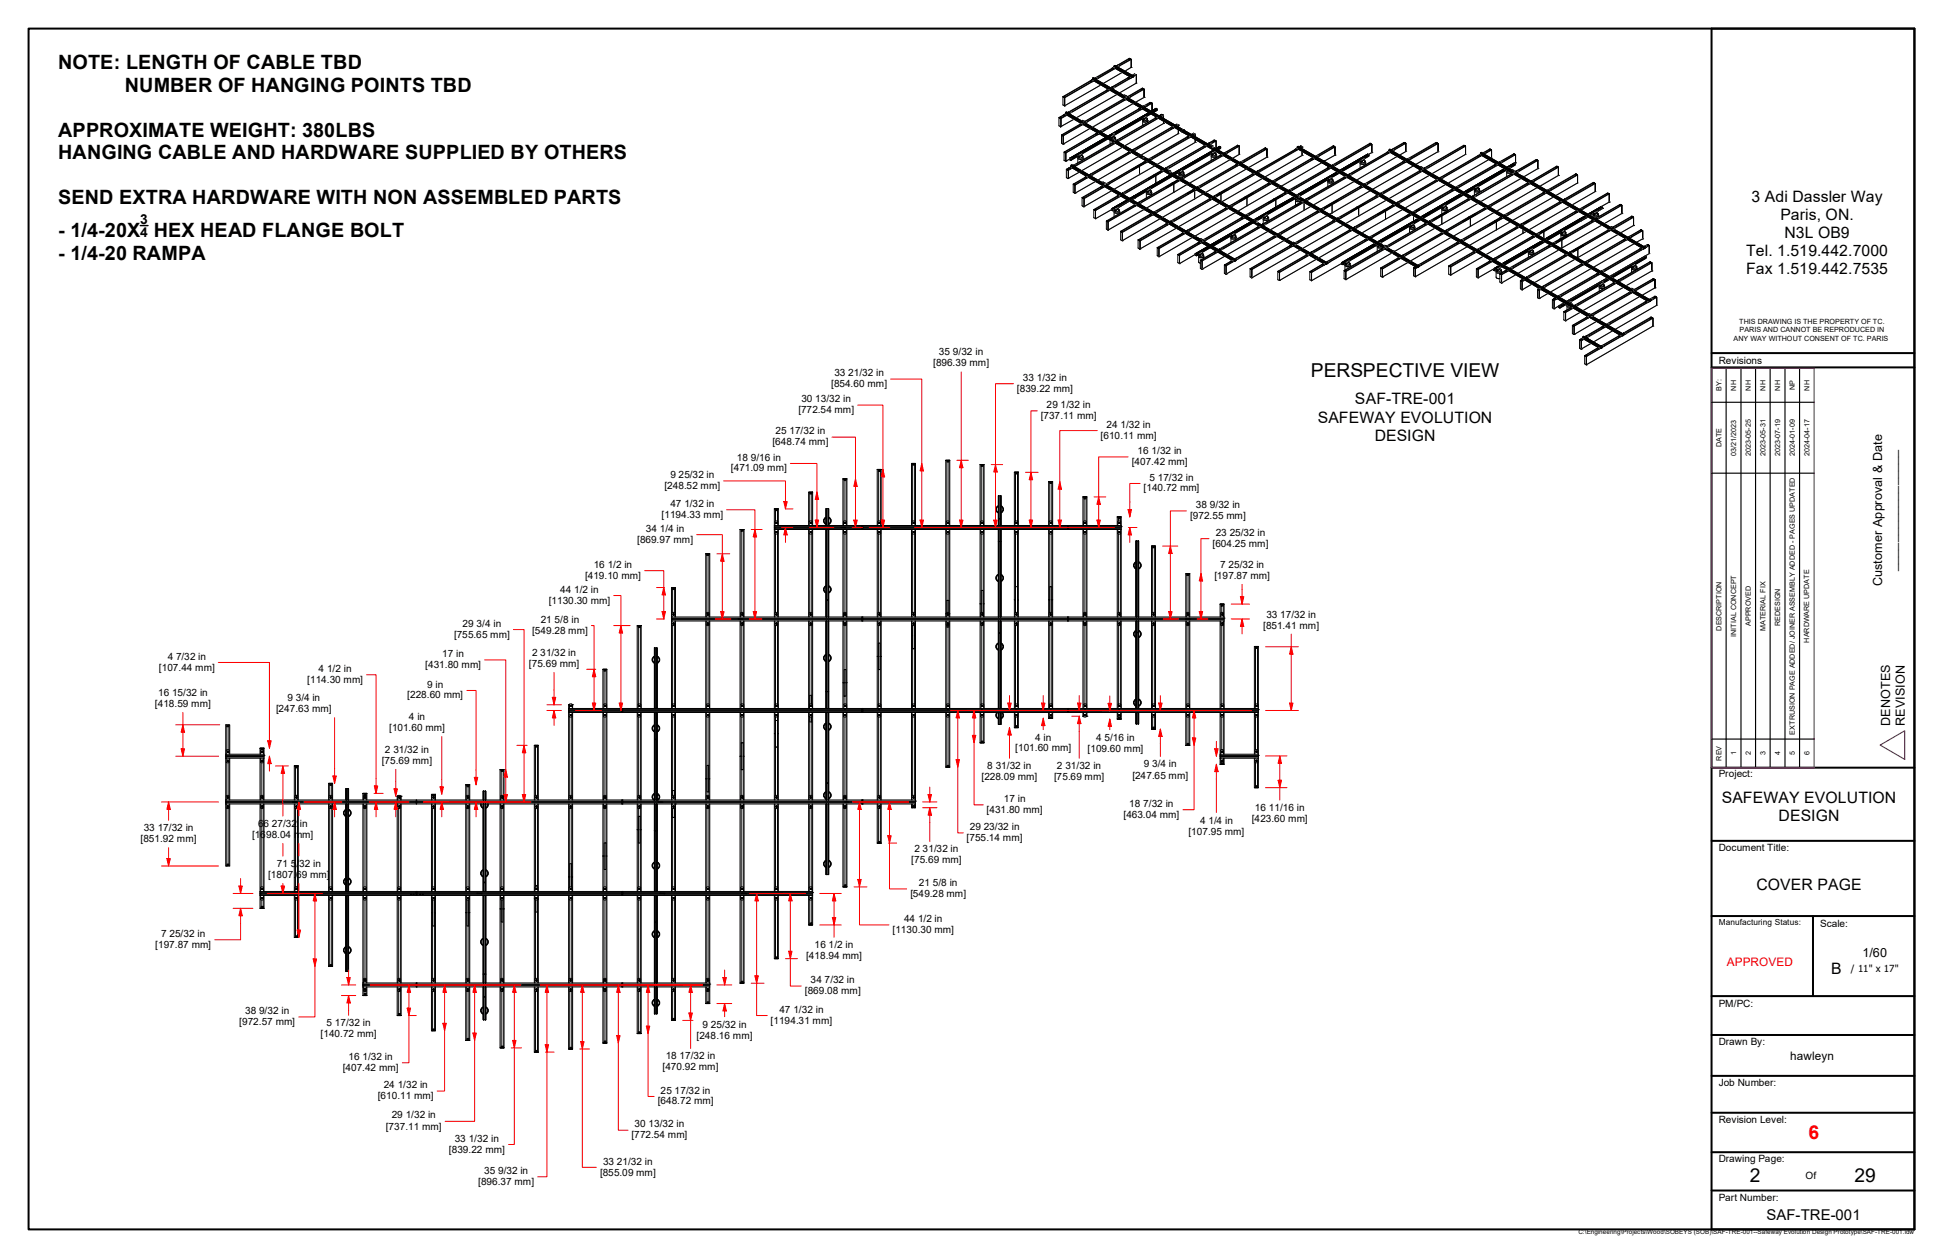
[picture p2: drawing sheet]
<svg xmlns="http://www.w3.org/2000/svg" width="432mm" height="279mm" viewBox="0 0 432 279" stroke-linecap="round" stroke-linejoin="round" font-family="sans-serif">
<defs><g id="words">
<g font-size="4.4">
<text x="13" y="15.4">NOTE: LENGTH OF CABLE TBD</text>
<text x="27.7" y="20.4">NUMBER OF HANGING POINTS TBD</text>
<text x="13" y="30.4">APPROXIMATE WEIGHT: 380LBS</text>
<text x="13" y="35.4">HANGING CABLE AND HARDWARE SUPPLIED BY OTHERS</text>
<text x="13" y="45.3">SEND EXTRA HARDWARE WITH NON ASSEMBLED PARTS</text>
<text x="13" y="52.7">- 1/4-20X HEX HEAD FLANGE BOLT</text>
<text x="13" y="57.7">- 1/4-20 RAMPA</text>
</g>
<g font-size="4.3">
<text x="291.3" y="83.6">PERSPECTIVE VIEW</text>
<text x="388.9" y="262.6">2</text>
<text x="412.1" y="262.6">29</text>
</g>
<text font-size="4.3" fill="#f00" x="401.9" y="253">6</text>
<g font-size="3.5">
<text x="389.3" y="44.8">3 Adi Dassler Way</text>
<text x="395.7" y="48.8">Paris, ON.</text>
<text x="396.6" y="52.8">N3L OB9</text>
<text x="388" y="56.8">Tel. 1.519.442.7000</text>
<text x="388" y="60.8">Fax 1.519.442.7535</text>
<text x="301.1" y="89.7">SAF-TRE-001</text>
<text x="292.9" y="94">SAFEWAY EVOLUTION</text>
<text x="305.5" y="98">DESIGN</text>
<text x="382.7" y="178.2">SAFEWAY EVOLUTION</text>
<text x="395.2" y="182.2">DESIGN</text>
<text x="390.3" y="197.6">COVER PAGE</text>
<text x="407" y="216.4">B</text>
</g>
<text font-size="3.3" x="392.6" y="271">SAF-TRE-001</text>
<g font-size="3">
<text x="31.2" y="49.7">3</text>
<text x="31.2" y="52.7">4</text>
</g>
<g font-size="2.8">
<text x="418.3" y="130.2" transform="rotate(-90 418.3 130.2)">Customer Approval &amp; Date</text>
<text x="421.4" y="126.7" transform="rotate(-90 421.4 126.7)">_________________</text>
<text x="420.1" y="161.2" transform="rotate(-90 420.1 161.2)">DENOTES</text>
<text x="423.3" y="161.2" transform="rotate(-90 423.3 161.2)">REVISION</text>
<text x="413.9" y="212.5">1/60</text>
</g>
<text font-size="2.6" fill="#f00" x="383.7" y="214.6">APPROVED</text>
<text font-size="2.6" x="397.8" y="235.5">hawleyn</text>
<g font-size="2.2">
<text x="185.4" y="83.6">33</text>
<text x="188.5" y="83.6">21/32 in</text>
<text x="207.4" y="81.3">[896.39 mm]</text>
<text x="208.7" y="78.9">35</text>
<text x="211.8" y="78.9">9/32 in</text>
<text x="382" y="80.8">Revisions</text>
<text x="178.1" y="89.3">30</text>
<text x="181.2" y="89.3">13/32 in</text>
<text x="184.7" y="86">[854.60 mm]</text>
<text x="226" y="87.1">[839.22 mm]</text>
<text x="227.3" y="84.6">33</text>
<text x="230.4" y="84.6">1/32 in</text>
<text x="177.4" y="91.8">[772.54 mm]</text>
<text x="231.3" y="93">[737.11 mm]</text>
<text x="232.6" y="90.6">29</text>
<text x="235.7" y="90.6">1/32 in</text>
<text x="245.9" y="95">24</text>
<text x="249" y="95">1/32 in</text>
<text x="171.7" y="98.9">[648.74 mm]</text>
<text x="172.3" y="96.5">25</text>
<text x="175.5" y="96.5">17/32 in</text>
<text x="244.6" y="97.5">[610.11 mm]</text>
<text x="252.8" y="100.8">16</text>
<text x="255.9" y="100.8">1/32 in</text>
<text x="149" y="106.2">9</text>
<text x="150.8" y="106.2">25/32 in</text>
<text x="162.4" y="104.7">[471.09 mm]</text>
<text x="163.8" y="102.3">18</text>
<text x="166.9" y="102.3">9/16 in</text>
<text x="251.5" y="103.3">[407.42 mm]</text>
<text x="255.5" y="106.7">5</text>
<text x="257.3" y="106.7">17/32 in</text>
<text x="147.6" y="108.6">[248.52 mm]</text>
<text x="149" y="112.6">47</text>
<text x="152.1" y="112.6">1/32 in</text>
<text x="254.1" y="109.2">[140.72 mm]</text>
<text x="265.7" y="112.8">38</text>
<text x="268.9" y="112.8">9/32 in</text>
<text x="143.5" y="118.1">34</text>
<text x="146.6" y="118.1">1/4 in</text>
<text x="147" y="115.1">[1194.33 mm]</text>
<text x="264.5" y="115.3">[972.55 mm]</text>
<text x="270.2" y="119">23</text>
<text x="273.3" y="119">25/32 in</text>
<text x="141.6" y="120.5">[869.97 mm]</text>
<text x="269.5" y="121.4">[604.25 mm]</text>
<text x="124.5" y="131.6">44</text>
<text x="127.6" y="131.6">1/2 in</text>
<text x="130" y="128.5">[419.10 mm]</text>
<text x="132" y="126.1">16</text>
<text x="135.1" y="126.1">1/2 in</text>
<text x="269.9" y="128.6">[197.87 mm]</text>
<text x="271.1" y="126.1">7</text>
<text x="273" y="126.1">25/32 in</text>
<text x="122" y="134.1">[1130.30 mm]</text>
<text x="281.4" y="137.2">33</text>
<text x="284.5" y="137.2">17/32 in</text>
<text x="100.9" y="141.7">[755.65 mm]</text>
<text x="102.8" y="139.2">29</text>
<text x="105.9" y="139.2">3/4 in</text>
<text x="118.2" y="140.7">[549.28 mm]</text>
<text x="120.2" y="138.3">21</text>
<text x="123.3" y="138.3">5/8 in</text>
<text x="280.7" y="139.6">[851.41 mm]</text>
<text x="35.3" y="149">[107.44 mm]</text>
<text x="37.3" y="146.5">4</text>
<text x="39.1" y="146.5">7/32 in</text>
<text x="70.8" y="149.2">4</text>
<text x="72.7" y="149.2">1/2 in</text>
<text x="94.5" y="148.3">[431.80 mm]</text>
<text x="98.3" y="145.9">17 in</text>
<text x="117.5" y="148.1">[75.69 mm]</text>
<text x="118.2" y="145.7">2</text>
<text x="120.1" y="145.7">31/32 in</text>
<text x="35.1" y="154.6">16</text>
<text x="38.2" y="154.6">15/32 in</text>
<text x="63.9" y="155.7">9</text>
<text x="65.7" y="155.7">3/4 in</text>
<text x="68.3" y="151.7">[114.30 mm]</text>
<text x="90.5" y="155.1">[228.60 mm]</text>
<text x="94.9" y="152.7">9 in</text>
<text x="34.4" y="157">[418.59 mm]</text>
<text x="61.3" y="158.2">[247.63 mm]</text>
<text x="90.9" y="160">4 in</text>
<text x="85.5" y="167.2">2</text>
<text x="86.5" y="162.3">[101.60 mm]</text>
<text x="87.4" y="167.2">31/32 in</text>
<text x="225.6" y="166.9">[101.60 mm]</text>
<text x="230.1" y="164.5">4 in</text>
<text x="241.7" y="166.9">[109.60 mm]</text>
<text x="243.6" y="164.5">4</text>
<text x="245.5" y="164.5">5/16 in</text>
<text x="84.8" y="169.7">[75.69 mm]</text>
<text x="218.1" y="173.3">[228.09 mm]</text>
<text x="219.4" y="170.8">8</text>
<text x="221.3" y="170.8">31/32 in</text>
<text x="234.3" y="173.3">[75.69 mm]</text>
<text x="234.9" y="170.8">2</text>
<text x="236.8" y="170.8">31/32 in</text>
<text x="251.7" y="172.9">[247.65 mm]</text>
<text x="254.2" y="170.4">9</text>
<text x="256" y="170.4">3/4 in</text>
<text x="382" y="172.6">Project:</text>
<text x="223.1" y="178.1">17 in</text>
<text x="251" y="179.2">18</text>
<text x="254.1" y="179.2">7/32 in</text>
<text x="31.9" y="184.6">33</text>
<text x="35.1" y="184.6">17/32 in</text>
<text x="57.3" y="183.6">6</text>
<text x="58.5" y="183.6">6</text>
<text x="60.4" y="183.6">27/32</text>
<text x="66.6" y="183.6">in</text>
<text x="215.5" y="184.3">29</text>
<text x="218.6" y="184.3">23/32 in</text>
<text x="219.3" y="180.5">[431.80 mm]</text>
<text x="249.7" y="181.6">[463.04 mm]</text>
<text x="264.2" y="185.4">[107.95 mm]</text>
<text x="266.7" y="182.9">4</text>
<text x="268.5" y="182.9">1/4 in</text>
<text x="278.2" y="182.6">[423.60 mm]</text>
<text x="278.9" y="180.1">16</text>
<text x="282" y="180.1">11/16 in</text>
<text x="31.2" y="187">[851.92 mm]</text>
<text x="56" y="186.1">[1</text>
<text x="57.8" y="186.1">6</text>
<text x="59.1" y="186.1">98.04 mm]</text>
<text x="202.5" y="191.7">[75.69 mm]</text>
<text x="203.2" y="189.3">2</text>
<text x="205" y="189.3">31/32 in</text>
<text x="214.8" y="186.8">[755.14 mm]</text>
<text x="382" y="189.1">Document Title:</text>
<text x="59.6" y="195">[1807.</text>
<text x="61.5" y="192.5">71</text>
<text x="64.6" y="192.5">5</text>
<text x="65.8" y="195">69 mm]</text>
<text x="65.9" y="192.5">/</text>
<text x="66.5" y="192.5">32 in</text>
<text x="204.2" y="196.8">21</text>
<text x="207.3" y="196.8">5/8 in</text>
<text x="202.3" y="199.3">[549.28 mm]</text>
<text x="35.8" y="208.1">7</text>
<text x="37.7" y="208.1">25/32 in</text>
<text x="198.4" y="207.3">[1130.30 mm]</text>
<text x="200.9" y="204.8">44</text>
<text x="204" y="204.8">1/2 in</text>
<text x="404.5" y="205.9">Scale:</text>
<text x="34.5" y="210.6">[197.87 mm]</text>
<text x="179.1" y="213">[418.94 mm]</text>
<text x="181" y="210.6">16</text>
<text x="184.1" y="210.6">1/2 in</text>
<text x="411.4" y="215.8">/ 11&quot; x 17&quot;</text>
<text x="178.9" y="220.9">[869.08 mm]</text>
<text x="180.1" y="218.4">34</text>
<text x="183.3" y="218.4">7/32 in</text>
<text x="53.1" y="227.7">[972.57 mm]</text>
<text x="54.5" y="225.2">38</text>
<text x="57.6" y="225.2">9/32 in</text>
<text x="72.6" y="227.9">5</text>
<text x="74.4" y="227.9">17/32 in</text>
<text x="171.3" y="227.3">[1194.31 mm]</text>
<text x="173.2" y="224.9">47</text>
<text x="176.3" y="224.9">1/32 in</text>
<text x="382" y="223.6">PM/PC:</text>
<text x="71.2" y="230.4">[140.72 mm]</text>
<text x="154.8" y="230.7">[248.16 mm]</text>
<text x="156.1" y="228.2">9</text>
<text x="158" y="228.2">25/32 in</text>
<text x="382" y="232">Drawn By:</text>
<text x="76.2" y="237.9">[407.42 mm]</text>
<text x="77.5" y="235.4">16</text>
<text x="80.6" y="235.4">1/32 in</text>
<text x="147.3" y="237.7">[470.92 mm]</text>
<text x="148" y="235.3">18</text>
<text x="151" y="235.3">17/32 in</text>
<text x="83.9" y="244.2">[610.11 mm]</text>
<text x="85.3" y="241.7">24</text>
<text x="88.4" y="241.7">1/32 in</text>
<text x="146.2" y="245.3">[648.72 mm]</text>
<text x="146.8" y="242.9">25</text>
<text x="149.9" y="242.9">17/32 in</text>
<text x="382" y="241.3">Job Number:</text>
<text x="85.7" y="250.9">[737.11 mm]</text>
<text x="87.1" y="248.4">29</text>
<text x="90.2" y="248.4">1/32 in</text>
<text x="141" y="250.4">30</text>
<text x="144.1" y="250.4">13/32 in</text>
<text x="382" y="249.5">Revision Level:</text>
<text x="99.8" y="256">[839.22 mm]</text>
<text x="101.1" y="253.6">33</text>
<text x="104.2" y="253.6">1/32 in</text>
<text x="140.3" y="252.8">[772.54 mm]</text>
<text x="106.3" y="263.2">[896.37 mm]</text>
<text x="107.6" y="260.7">35</text>
<text x="110.7" y="260.7">9/32 in</text>
<text x="133.3" y="261.1">[855.09 mm]</text>
<text x="134" y="258.6">33</text>
<text x="137.1" y="258.6">21/32 in</text>
<text x="382" y="258.1">Drawing Page:</text>
<text x="401.3" y="261.9">Of</text>
<text x="382" y="266.8">Part Number:</text>
</g>
<text font-size="1.8" x="382" y="205.5">Manufacturing Status:</text>
<g font-size="1.6">
<text x="385.3" y="75.6">ANY WAY WITHOUT CONSENT OF TC. PARIS</text>
<text x="386.5" y="72">THIS DRAWING IS THE PROPERTY OF TC.</text>
<text x="386.6" y="73.8">PARIS AND CANNOT BE REPRODUCED IN</text>
<text x="382.6" y="86.9" transform="rotate(-90 382.6 86.9)">BY:</text>
<text x="385.8" y="86.7" transform="rotate(-90 385.8 86.7)">NH</text>
<text x="389.1" y="86.7" transform="rotate(-90 389.1 86.7)">NH</text>
<text x="392.4" y="86.7" transform="rotate(-90 392.4 86.7)">NH</text>
<text x="395.6" y="86.7" transform="rotate(-90 395.6 86.7)">NH</text>
<text x="398.8" y="86.7" transform="rotate(-90 398.8 86.7)">NP</text>
<text x="402.1" y="86.7" transform="rotate(-90 402.1 86.7)">NH</text>
<text x="382.6" y="99.3" transform="rotate(-90 382.6 99.3)">DATE</text>
<text x="385.8" y="101.2" transform="rotate(-90 385.8 101.2)">03/21/2023</text>
<text x="389.1" y="101.3" transform="rotate(-90 389.1 101.3)">2023-05-25</text>
<text x="392.4" y="101.3" transform="rotate(-90 392.4 101.3)">2023-05-31</text>
<text x="395.6" y="101.3" transform="rotate(-90 395.6 101.3)">2023-07-19</text>
<text x="398.8" y="101.3" transform="rotate(-90 398.8 101.3)">2024-01-09</text>
<text x="402.1" y="101.3" transform="rotate(-90 402.1 101.3)">2024-04-17</text>
<text x="382.6" y="140.1" transform="rotate(-90 382.6 140.1)">DESCRIPTION</text>
<text x="385.8" y="141.4" transform="rotate(-90 385.8 141.4)">INITIAL CONCEPT</text>
<text x="389.1" y="139.1" transform="rotate(-90 389.1 139.1)">APPROVED</text>
<text x="392.4" y="140.1" transform="rotate(-90 392.4 140.1)">MATERIAL FIX</text>
<text x="395.6" y="139" transform="rotate(-90 395.6 139)">REDESIGN</text>
<text x="402.1" y="142.7" transform="rotate(-90 402.1 142.7)">HARDWARE UPDATE</text>
<text x="385.8" y="167.8" transform="rotate(-90 385.8 167.8)">1</text>
<text x="389.1" y="167.8" transform="rotate(-90 389.1 167.8)">2</text>
<text x="392.4" y="167.8" transform="rotate(-90 392.4 167.8)">3</text>
<text x="395.6" y="167.8" transform="rotate(-90 395.6 167.8)">4</text>
<text x="398.8" y="167.8" transform="rotate(-90 398.8 167.8)">5</text>
<text x="398.8" y="163.1" transform="rotate(-90 398.8 163.1)">EXTRUSION PAGE ADDED/ JOINER ASSEMBLY ADDED - PAGES UPDATED</text>
<text x="402.1" y="167.8" transform="rotate(-90 402.1 167.8)">6</text>
<text x="382.6" y="168.9" transform="rotate(-90 382.6 168.9)">REV</text>
</g>
<text font-size="1.4" x="350.8" y="274.1">C:\Engineering\Projects\Wood\SOBEYS (SOB)\SAF-TRE-001--Safeway Evolution Design Prototype\SAF-TRE-001.idw</text>
</g></defs>
<!-- layer: Visible (ANSI) -->
<g fill="none" stroke="#000" stroke-width=".22">
<path d="M242.3 18h.1M242.5 18h.1M242.6 18.2l-6 3.5M242.6 18h.1M242.6 17.9h.1M242.6 17.9v.1M242.6 17.8h.1M242.6 17.8v.1M242.6 17.8l.1 .1zM242.6 18.2l-.3-.2-6 3.5M242.6 18.2l.5-.3-.5 .3M242.6 17.8l.1 .1"/>
<path d="M242.7 17.7h.1M242.7 17.7l-.4 .3M242.7 17.9h.1M242.7 17.9v.1M242.7 17.7l-6.5 3.8M242.7 17.7l41.5 24M242.8 17.6h.1M242.8 17.5h.1M242.8 17.5l66.7 38.6M242.8 17.6l41.6 23.9M242.9 17.3l-.2 .4M242.9 17.3h.1"/>
<path d="M242.9 17.3l72.2 41.8M243 17.3h.1M243 17.3l-.1 .1M243 17.3l6.9 4M243 17.9h.1M243 17.9l3.3 1.9-9.1 5.2 .4-.2 .3 .2M243.1 18l-6.5 3.7v1.8M243.5 17.5h.1M243.5 17.4v.1M243.5 17.6l.3-.2-.3 .2M243.5 17.3h.1M243.5 17.4h.1"/>
<path d="M243.5 17.3l.1 .1M243.5 17.3v.1M243.6 17.3h.1M243.6 17.4h.1M243.6 17.3l-.1 .1M243.6 17.3v.1M243.9 17.4h.1M244.7 18.9l-8.1 4.6M246.1 19.9h.1M246.1 19.9l.2 .1M246.1 19.9v.1M246.2 19.9h.1"/>
<path d="M246.2 19.9l.1 .1M246.3 19.9h.1M246.4 19.7l-.5 .4 .2 .1M246.6 19.9h.1M247.1 19.5v.1M247.1 15.2h.1M247.1 19.5h.1M247.1 19.4v.1M247.1 19.4h.1M247.1 19.4v.2l.1-.2M247.1 15.2l.2 .2M247.1 19.6h.1"/>
<path d="M247.1 19.7l.4-.2-.4 .2M247.1 15.3l-3.4 2M247.2 19.4h.1M247.2 19.4l-.1 .1M247.2 15.3v.2M247.2 19.4l.1 .1M247.3 19.5h.1M247.3 19.4v.1M247.3 19.3l.2 .1M247.3 15.2h.1M247.3 15.4h.1M247.3 15.1l.2 .1z"/>
<path d="M247.3 15.1h.2M247.4 15.2h.1M247.3 15.1h.1M247.3 15.2h.2M247.3 15.4l-3.4 2M247.3 15.1v.1M247.4 15.4l.4-.3-.4 .3M247.4 15.1h.1M247.4 15.1v.1M247.5 15h.1M247.5 14.9l.1-.1 4 2.3M247.5 15l-4.3 2.4 .4-.2 .3 .2"/>
<path d="M247.5 14.9h.1M247.5 15.1v.1M247.5 19.4h.1M247.5 15.1h.1M247.5 15.1l-.1 .1M247.5 14.9l4 2.3M247.6 14.7h.1M247.6 14.6h.1M247.6 14.7l4 2.3M247.6 14.6v.1M247.6 14.6l4.1 2.3M247.6 14.7v.2"/>
<path d="M247.7 14.5h.1M247.7 14.5l4 2.3M247.8 14.5h.1M247.8 14.5l4 2.3M247.8 14.5l-.1 .1M247.8 15.1l3.3 1.9-4.3 2.5 .5-.2M247.9 15.2l-4.3 2.5M248.3 14.7h.1M248.3 14.6v.1M248.3 14.6h.1M248.3 14.5l.1 .1zM248.3 14.9l.4-.2-.4 .2"/>
<path d="M248.3 14.5h.1M248.3 14.5l.1 .1M248.3 14.5v.2M248.4 14.6h.1M248.4 14.6l-.1 .1M248.5 14.5l.2 .1M248.7 14.6l2.6-1.5 .1 .1v1.8M248.7 14.7h.1M248.7 14.6h.1M249.4 16.1l-4.2 2.4M250.7 17.3l.3 .2M250.7 17.3h.1"/>
<path d="M250.7 17.3l-3.4 2M250.8 17.4v.1M250.9 17.3h.1M251 13l.4 .1v1.9M251 13l.4 .2-3 1.7M251 17.3h.1M251 13l-3 1.7 .5-.2M251 17.2h.1M251 17.1l.1 .1zM251 17.2v.1l.1-.1M251 13h.1M251 17.5l-3.5 1.9"/>
<path d="M251 17.2v.1M251 13.1h.1zM251 17.5l.5-.3-.5 .3M251.1 13l.2 .1h-.4M251.1 13l-.2 .3M251.1 17.2h.1M251.1 17.2l-.1 .1M251.1 13l-2.6 1.5M251.1 17l-.4 .3M251.3 15h.1M251.3 15l-1.3 .8M251.4 13.1v1.9"/>
<path d="M251.4 17.2h.1M251.4 17.2l.1 .1M251.5 17.3h.1M251.5 17.2h.1M251.5 17.2l.1-.1zM251.6 17h.1M251.6 16.9h.1M251.6 17.1l-.1 .2M251.6 17.1h.1M251.6 16.9l.1 .1M251.6 17.1l.1-.2v.2M251.7 16.9h.1"/>
<path d="M251.7 17h.1M251.7 17.1h.1M251.7 17v.1M251.7 16.8h.1M251.7 16.9v.1M251.8 17h.1M251.8 16.8h.1M251.8 16.8l-.2 .2v-.1M251.8 16.9l.1 .1M251.8 16.8v.2M251.8 17l.4-.3-.4 .3M251.9 17h.1"/>
<path d="M251.9 17l-.1 .1 .1-.1M251.9 17h-.2M251.9 16.8h.1M251.9 16.7l-.1 .1M251.9 16.7h.1M251.9 16.6h.1M251.9 16.6l.1 .1M251.9 17l-.4 .3M251.9 16.6v.1M252 16.6h.1M252 16.7h.1M252 16.6l-.1 .1"/>
<path d="M252 16.7v.1M252 16.6v.1M252.1 16.4l.4 .2v1.9M252.1 16.4l.3 .2-.1 .1M252.1 16.4l-.5 .3M252.2 16.6h.1M252.2 16.6l-.2-.1-.4 .3M252.2 16.6l.1 .1M252.3 16.7h.1M252.5 18.5h.1M252.5 18.5l-3.7 2.1M252.5 16.6v1.9"/>
<path d="M252.5 16.6l-5.3 3.1M252.5 16.6l-.2 .1M253.7 19.7l.2-.1 .2 .1-.2 .2-.2-.2v.3M253.9 19.6l.4 .2v1.8v-1.8zM253.9 19.7l.1 .1zM254.3 19.8l-3.5 2M254.3 19.8l-.2-.1-3 1.8M254.3 19.8v1.8M235.3 26.1l.5 .3v1.7M235.5 26.2l.1-.2 .2 .2-.2 .1zM235.6 26.2h.1zM235.7 28.1h.1"/>
<path d="M235.8 26.4l-.5-.3v1.8l.4 .3M235.8 26.4v1.7M235.9 30l.4 .2v1.8M236 30l.2-.1 .1 .1-.1 .2zM236.1 30h.1zM236.2 21.5l.4 .2v1.8M236.2 21.5h.1M236.3 21.5l.2-.1 .2 .1-.2 .2zM236.3 30.2l-.4-.2v1.8l.4 .2M236.3 32h.1M236.3 30.2v1.8M236.3 25.6h.1"/>
<path d="M236.3 25.7l.3 .1M236.4 25.7v.1M236.5 21.5h.1M236.5 33.8l.4 .2v1.8M236.5 33.8l.2-.1 .3 .1-.2 .2zM236.5 25.6h.1M236.6 23.5h.1M236.6 21.7l-.4-.2v1.9l.4 .1M236.6 21.7v1.8M236.6 25.8l-1 .5 .2 .1v1.7M236.6 25.6h.1M236.6 25.5h.1"/>
<path d="M236.6 25.5v.1M236.7 25.5h.1M236.7 25.5l-.1 .1M236.7 25.5v.1M236.7 25.3l-1.4 .8 1-.4M236.7 25.3h.1M236.8 33.8h.1M236.7 25.3l57.9 33.4M236.8 25.3l-.5 .3M236.9 25.2h.1M236.9 25.1h.1M236.9 25h.1"/>
<path d="M236.9 25.2l16.3 9.4M236.9 25.1l-.2 .2M236.9 25v.1M236.9 34l-.4-.2v1.8l.4 .2M236.9 35.8h.1M236.9 25.1l57.8 33.4M236.9 25l37.9 21.9M236.9 24.9h.1M236.9 24.9l3.6 2.1M237 24.9h.1M237 37.6l.4 .2v1.8M237 24.9l3.5 2"/>
<path d="M237 25.5l-.4 .2h-.3M237 25.5h.1M237 25.5l3.3 1.9M237.1 37.7l.2-.2 .2 .2-.2 .1zM237.1 25.6l-1.3 .8M237.1 25.5l-.5 .3M237.2 37.7h.2zM237.4 39.6h.1M237.4 37.8l-.4-.2v1.8l.4 .2M237.4 37.8v1.8M237.5 25l.1 .1M237.5 25h.1"/>
<path d="M237.5 37.3h.1M237.6 25v.1M237.6 25.1h.1M237.6 25.2l.3-.2-.3 .2M237.6 37.4l.2 .1 .5-.3-.6 .3M237.6 25h.1M237.6 25v.1v-.1M237.6 37.4l.1 .1M237.7 25h.1M237.7 35.5h.1M237.7 35.2h.1M237.7 35.2h.2"/>
<path d="M237.7 35.2v.1M237.7 35.3h.2M237.8 37.3h.1M237.7 37.5l-.4 .3h.1v1.8M237.7 37.3h.1M237.7 37.3h.2M237.7 35.1l8-4.6-8 4.7M237.8 35.2l.2 .4v-.3l-.3-.2v.4M237.8 35.2l-.1 .3M237.8 35.2h.1M237.8 37.2h.1M237.8 37.2l-.1 .1"/>
<path d="M237.8 37.2l.1 .1M237.8 35.2h-.1M237.8 37.2v.1M237.9 35.2h-.2v.2l.2-.1M237.9 35.2l-.2 .1M237.9 35.2l-.2 .1 8.2-4.6-8 4.6M237.9 37.3h.1M237.9 37.3h-.1M237.9 37.2h.1M237.9 37.1h.1M237.9 37h.1M237.9 35.3h.1"/>
<path d="M237.9 35.4h-.1h.1M237.9 35.3l-.2 .1M237.9 35.4l.1 .2-.1-.2M237.9 35.4h.1M237.9 37.1l-.9 .5 .6-.2M237.9 37l27.1 15.7M237.9 35.3l8.1-4.6-8 4.6M237.9 35.4l-.2 .1M237.9 25h.1M237.9 35.3v.1M238 36.8h.1M238 35.5l-.1 .1"/>
<path d="M238 37.1l-.5 .2M238 36.8l36.4 21.1M238.1 37h.1M238.1 36.7l-.1 .1M238.1 36.9l-.2 .2M238.1 36.7h.1M238.1 36.7l36.3 21M238.1 37l5.5 3.1M238.1 36.6h.1M238.1 36.7l5.6 3.2M238.2 36.6h.1M238.2 36.6v.1"/>
<path d="M238.2 36.6l5.6 3.3M238.3 37.3l3.2 1.9-2.9 1.8 2.6-1.5M238.3 37.2v.1M238.3 37.3h.1M238.3 37.3l-.9 .5M238.7 36.8h.1M238.7 36.7h.1M238.7 36.7l.1 .1v-.1M238.7 26.5l-3 1.6M238.7 36.7v.1M238.8 36.8h.1M238.8 37l.3-.2-.3 .2"/>
<path d="M238.8 36.7h.1M238.8 36.7v.1M238.9 36.8h.1M239.1 36.8h.1M239.5 34.7v.4l.2 .2M239.5 35.1h.1M239.5 35.1v1M239.6 34.9h.1M239.6 34.7v.2M239.6 34.9l.2 .3v-.1M239.6 34.7v.1M239.6 34.8v.1"/>
<path d="M239.6 34.7h.1M239.6 34.7h.3M239.7 35.3l.3 .1 .5-.1M239.7 35.3h.1M239.7 34.7l.1 .4M239.8 34.7h.1M239.8 35.1h.1M239.8 35v.1M239.9 34.8h.1M239.9 34.7l-.1 .3M239.9 27.7l.3 .1M239.9 27.7h.1"/>
<path d="M239.9 38.2l-2.5 1.4M240 34.9h.1M240 34.9l-.2 .1M240 34.7h.1M240 34.6h.1M240 34.7h-.1M240 34.6v.1M240.2 27.8l-4 2.4h.1v1.8M240.2 34.5h.1M240.2 27.6h.1M240.2 27.7h.1M240.2 27.6v.1"/>
<path d="M240.2 27.6h.1zM240.2 27.8l.5-.2-.5 .2M240.3 27.6h.1M240.3 27.4l-4.4 2.6 4.1-2.3M240.3 27.6h-.1M240.3 34.4v.1M240.3 34.5l.4 .2v.4l-.2 .2M240.3 34.5l.3 .2M240.3 34.5h.1M240.3 27.4l-.4 .3M240.4 34.4h.1M240.4 34.2v.2"/>
<path d="M240.4 34.4l-.4 .2M240.5 35.3h.1M240.6 27.6l3.3 1.9-7.4 4.3 7-4M240.6 34.7l-.3 .4h-.5M240.6 34.7v.2M240.6 34.7v.1M240.7 35.1h.1M240.7 27.6h.1M240.7 26.9v.1M240.7 35.1v.4M240.7 27.6l-4.4 2.6M240.9 27.2h.1"/>
<path d="M241 27.2h.1M240.9 26.9v.3v-.3M240.9 26.9h.1M240.9 26.9l-.4-.2v.4M240.9 26.9v.3M240.9 27.2l18.8 10.8M240.9 27.2l12.4 7.2M241.1 27.1h.1M241.1 39.4l.3 .2M241.1 39.4h.1M241.1 27h.1M241.1 27v.1"/>
<path d="M241.1 27l.1 .1zM241.2 27.1h.1M241.2 27.3l.3-.2-.3 .2M241.2 27h.1M241.2 27v.1M241.2 39.5v.2M241.3 26.9l.2 .2M241.4 39.4h.1M241.4 39.6l-2.6 1.5 .1 1.8M241.4 39.3h.1zM241.4 39.3h.1M241.4 39.3v.1"/>
<path d="M241.4 39.6l.5-.3-.5 .3M241.5 27.1h.1M241.5 39.4h.1M241.5 39.3h.1M241.5 39.3v.1M241.5 39.3l-.1 .1M241.6 39.1l-.5 .3M241.8 39.3l-2.9 1.8M241.8 39.4l1.7 .9M241.9 39.3h.1M242.3 28.5l-6 3.5M242.3 38.9h.1"/>
<path d="M242.3 39.1l.4-.2-.3 .2M242.3 38.8h.1M242.3 38.8v.1M242.3 38.7h.1M242.3 38.7v.1M242.3 38.7l.1 .1zM242.4 38.9h.1M242.4 38.7h.1M242.4 38.8h.1M242.4 38.7v.1M242.4 38.7v.2M242.4 38.8l-.1 .1"/>
<path d="M242.5 38.7l-.4 .2M242.5 38.7l.2 .1M242.7 38.9h.1M242.7 38.8h.1M243.5 29.8l.3 .1M243.5 29.7v.1M243.6 39.9h.1M243.6 39.9v.2M243.6 29.8v.2M243.7 39.9h.1M243.7 29.7h.1M243.7 29.7l.1 .1"/>
<path d="M243.7 39.9l1.4 .8M243.8 39.9h.1M243.8 29.7v.1M243.8 29.9l-7 4.1 .1 1.8 .8-.5M243.8 29.8h.1M243.8 29.7h.1M243.8 29.7v.1l.1-.1M243.8 39.9l1.3 .7M243.8 29.9l.5-.2-.5 .2M243.9 29.7h.1M243.9 29.7h-.1M244 29.5l-.5 .2"/>
<path d="M244.2 29.7h.1M244.2 29.7l3.3 1.9-.4 .2 .2 .1M244.3 29.7l-7.4 4.3v1.8M244.7 29.1v.1M244.7 29.2h.1M244.7 29.1h.1M244.7 29.3l.3-.2-.3 .2M244.8 29.1h.1M244.7 29.1h.2M244.8 29.1v.1M244.9 29.1h.1M244.9 29.1h-.1"/>
<path d="M244.9 29l8.2-4.7 .3 .1-8.3 4.7M245.1 29.1l-.3-.1-.4 .2M245.1 29.1h.1M245.9 20.1h.1M245.9 20.1l-8.2 4.7M245.9 20.1l.2 .1M246 20.2v.1M246.1 30.7l-8.2 4.7M246.1 20.1h.1M246.1 20.2h.1M246.1 20l.1 .1M246.1 20h.2"/>
<path d="M246.1 20.3l-8.2 4.7M246.2 20.1h.1M246.2 20.2l.4-.3-.4 .3M246.2 20h.1M246.2 30.8l-8.2 4.8M246.2 20v.1M246.3 20h.1M246.3 20l-.1 .1M246.3 30.9l-8.3 4.7M246.3 20v.1M246.4 30.4l9.2-5.3-9.1 5.3M246.6 20h.1"/>
<path d="M246.6 20l3.3 1.9M246.7 20l-9.1 5.3M246.7 31.1v.9M246.8 30.5h.1M246.9 30.6h.2M246.9 30.6h.1M247 30.6h.1M247.1 30.7h.1M247.1 31.8l.2 .1M247.1 31.8h.1M247.1 30.6v.1M247.1 31.9l-8.2 4.7"/>
<path d="M247.2 30.5h.1M247.2 31.9v.2M247.2 30.5l-.1 .1M247.3 31.8h.1M247.3 31.9h.1M247.3 31.8h.2M247.3 31.7h.2M247.3 31.7h.1M247.3 32l-8.2 4.8M247.3 31.7v.1M247.4 29.7h.1M247.4 30.4h.1"/>
<path d="M247.4 31.8h.1M247.4 31.9l.4-.2-.4 .2M247.4 31.7h.1M247.4 31.7v.1M247.5 29.7h.1M247.5 31.6l-9.1 5.2 .4-.2 .3 .2M247.5 31.8h.1M247.5 31.7v.1M247.5 31.7h.1M247.5 30.4l.3 .2M247.5 30.4l.3 .1v.6M247.5 30.3h.1"/>
<path d="M247.6 30.3h.1M247.6 30.2h.1M247.6 30v.2M247.6 30.2l-.4 .3M247.8 30.6l-.2 .3h-.2M247.8 30.5v.1M247.8 30.6v.1M247.8 30.9v.2M247.8 30.9h.1M247.8 31.8h.1M247.8 31.8l3.3 1.9-9.1 5.2M247.9 31.8l-9.1 5.2"/>
<path d="M248.3 31.2v.1M248.3 31.2h.1M248.3 31.2v.1l.1-.1M248.3 21l-9.1 5.2M248.3 31.3h.1M248.3 31.4l.4-.2-.4 .2M248.4 31.2h.1M248.4 31.2h-.1M248.5 31.1l.2 .1M248.7 31.2h.1M249.4 32.7l-9 5.2M249.5 22.2l.3 .1"/>
<path d="M249.5 22.2h.1M249.6 22.2l-8.3 4.7M249.7 22.2h.1M249.7 22.3h.1M249.7 22.1h.1M249.7 22.1l.1 .1M249.7 22h.2M249.7 22h.2zM249.7 22.1h.2M249.7 22h.1M249.7 22l.1 .1M249.7 22v.2"/>
<path d="M249.7 22.3l-8.2 4.8M249.8 22.2h.1M249.8 22.3l.5-.3-.5 .3M249.8 22h.1M249.8 22.1h.1M249.9 22.1h.1M249.9 22v.1M249.9 21.8l-9 5.3 .4-.2M249.9 21.1h.1M249.9 22h.1M249.9 22l-.1 .1M249.9 21.1v.3"/>
<path d="M249.9 21.1l.4 .2M249.9 21.8l-.4 .4M250.1 21.2v.1M250.2 22h.1M250.3 21.6h.1M250.3 21.7h.1M250.3 21.3h.1M250.3 21.6v.1M250.3 22.1l-9.1 5.2M250.3 21.3v.3M250.3 21.5l12.7 7.3M250.3 21.6l18.7 10.8"/>
<path d="M250.4 21.6l.4-.2 .3 .1-.4 .3M250.7 21.6h.1M250.7 33.9l.3 .1M250.7 33.9h.1M250.7 21.5h.1M250.7 21.5v.1M250.7 21.5h.1h-.1M250.7 34l-8.2 4.7M250.8 21.6h.1M250.8 21.5h.1M250.8 21.5v.1M250.8 21.5l-.1 .1"/>
<path d="M250.8 34v.2M250.9 21.4l3-1.8-3.5 2M251 33.9h.1M251 33.8h.1M251 33.8l-.1 .1M251 34l-8.3 4.8M251 34l.5-.2-.5 .2M251.1 33.8h.1M251.1 21.5l-.3 .3M251.1 21.5h.1M251.1 33.8h-.1M251.1 33.6l-.4 .3"/>
<path d="M251.4 33.8h.1M251.4 33.8l1.6 1M251.5 33.8l-9.1 5.3M251.8 33.3h.1M251.8 23l-9 5.3M251.9 33.3h.1M251.9 33.5l.3-.2-.3 .2M251.9 33.2h.1M251.9 33.2h.1l-.1 .1M251.9 33.2v.1M252 33.2h.1M252 33.3h.1"/>
<path d="M252 33.2v.1M252 33.3h-.1M252.3 33.3l-.3-.2-.3 .2M252.3 33.3h.1M252.5 34.2h.1M252.6 34.2v.1M252.6 34.2h.1M252.6 34.2l.1 .1M252.9 34.4h.1M252.9 36.8l-7.3 4.2 .4-.3 .3 .2-.4 .2 .4-.2M252.9 36.8h.1M253 36.8l-6.9 4"/>
<path d="M253 34.8h.1M253 34.7h.1M253 24.2h.1M253 34.8l1.7 .9-1.8 1.1M253 34.7l-9 5.3M253.1 34.7l-.1 .1M253.2 34.5h.1M253.2 34.4h.1M253.2 24.3v.1M253.2 34.4v.1M253.2 34.6l-.2 .1M253.2 38.7v-1.8l-6.9 4"/>
<path d="M253.2 38.7v.1M253.2 34.6l.4 .3M253.3 34.4h.1M253.3 24.2h.1M253.3 24.2l.1 .1M253.4 34.4h.1M253.4 24.2v.1M253.4 24.1h.1M253.4 24.1v.1M253.4 24.3h.1M253.4 24.1v.2M253.5 24.1h.1"/>
<path d="M253.5 24.1v.1M253.5 23.9l-9.1 5.2M253.6 34.8v.1M253.6 34.8h.1M253.6 23.9l-.6 .3M253.6 34.9h.1M253.6 34.9l21.2 12.2M253.8 34.9h.1M253.8 24.1l-.4 .3 .5-.3M253.8 24.1h.1M253.8 24.1l3.2 1.9-9 5.2 .5-.1M253.9 35h.1"/>
<path d="M253.9 24.2l-9.1 5.2M253.9 26.8l.2 .2M253.9 26.5l.1 .1M253.9 26.4v.1M253.9 26.5h.1M253.9 26.8h.1M253.9 26.5v1.4M253.9 35v.1M254 35.1h.1M254 26.6h.1M254 26.4l-.1 .1M254 26.6l.1 .3 .1-.2"/>
<path d="M254 26.6v.1M254 26.4l.3 .1M254 26.4h.1M254 35v.1M254.1 27l.2 .1 .5-.1M254.1 27h.1M254.2 26.7h.1M254.2 26.5h.1M254.3 21.6v.1M254.3 21.7h.1M254.3 26.7h.1M254.3 26.5h-.2l.1 .3"/>
<path d="M254.3 23.7h.1M254.3 21.7l-2 1M254.3 26.5v.2M254.3 36l-2.7 1.6 .2 .1 2.7-1.6M254.3 23.8l.3-.2-.3 .2M254.3 23.6h.1M254.3 36l-1.3 .8M254.3 36l.2 .1M254.4 26.4h.1M254.4 26.6l-.1 .1M254.4 26.3v.1M254.4 23.6h.1"/>
<path d="M254.4 26.4l-.1 .1M254.5 23.5l1.2-.7-.1-.1-1.6 .9 .3-.2 .4 .2M254.5 36.1l-8.5 5M254.5 35.9h.1M254.5 35.9l.1 .1M254.5 36.1h.1M254.5 35.9l.1 .1v-.1M254.6 35.9v.1M254.6 26.2h.1M254.6 36h.1M254.6 36.1l.4-.2-.4 .2M254.6 35.9h.1"/>
<path d="M254.7 26.2l.3 .3M254.7 26.2h-.1M254.7 23.6h.1M254.7 26.1v.1M254.7 26.2l.3 .2v.1M254.8 26.1h-.1M254.8 26.1h.1M254.8 35.7l-.5 .2M254.8 25.9v.2M254.8 26.1l-.4 .2M254.8 27h.1M255 26.4v.1"/>
<path d="M255 26.5h.1M255 26.8l-.2 .2M255 26.5l-.2 .2h-.6M255 26.8h.1M255 26.5v.7M255.1 35.9l-1.9 1.1v1.7M255.1 35.9l3.2 1.9-1.8 1.1 1.4-.8M255.3 25l-9 5.2M255.5 35.4h.1M255.5 35.3h.1M255.5 35.3v.1M255.5 22.9h.4l-.2 .1-.2-.1v.2"/>
<path d="M255.5 35.6l.3-.2-.3 .2M255.6 35.4h.1M255.6 22.7l.4 .2v1.7v-1.7zM255.6 35.3v.1M255.6 35.3h.1M255.7 22.9h.1zM255.7 35.4h.1M255.8 25.3l-9 5.2 9-5.2M255.8 35.4l-.3-.2-.3 .2M255.8 35.4h.1M256 22.9v1.7M256 22.9l-1.6 1"/>
<path d="M256 22.9h-.1l-1.2 .7M256.7 26.3h.1M256.7 36.8l-9.1 5.2M256.7 26.3l.2 .1M256.7 26.4l-8.2 4.7M256.8 39l.1 1.7v-1.6M256.8 26.4v.1M256.8 39l.1 .1M256.8 39l-6.9 4M256.9 39.1l1.7-1.2 3.3 2-1.4 .8 1-.5M256.9 26.4h.1M256.9 39.1l-7.3 4.1"/>
<path d="M256.9 24.1l.2 .1-1.1 .6 1.1-.6-1 .6 1.1-.5-1 .6M256.9 24.1l-1.1 .6M256.9 26.3h.1M256.9 26.2h.1M256.9 26.2v.1M256.9 26.2h.1h-.1M256.9 26.5l-8.2 4.7M257 26.3h.1M257 26.4l.4-.2-.4 .2M257 26.2h.1M257 26.2v.1M257 26.2l-.1 .1"/>
<path d="M257.1 26l-.4 .2 .2 .2M257.2 24.5l-.9 .5M257.2 24.3v.2l-.9 .5M257.4 26.2l3.3 1.9M257.4 26.2h.1M257.5 26.2l-9.1 5.3M257.6 25.7l.7-.2zM257.9 25.7v.1M257.9 38.1l-2.8 1.6 .2 .1 2.8-1.6-1.3 .8M257.9 25.7h.1M257.9 25.9l.4-.2-.4 .2M257.9 38v.1"/>
<path d="M257.9 38h.1M257.9 25.8h.1M257.9 25.6v.1M257.9 25.6l.1 .1zM257.9 25.7v.1l.1-.1M257.9 38.1l.2 .1M258 25.7h.1M258.1 25.5l.3 .1-.1 .1M258.1 38.2h.1M258.1 25.5l.2 .2M258.1 25.4l.5 .2v.7v-.7zM258.1 38h.1"/>
<path d="M258.1 38h.2M258.1 37.9l.2 .1zM258.1 37.9h.1M258.1 37.9h.2l-.2 .1M258.1 37.9v.1M258.2 25.5l.1 .1zM258.2 38h.1M258.2 38.2l.4-.3-.4 .3M258.2 37.9h.1M258.2 37.9l.1 .1M258.3 25.7h.1M258.3 38h.1"/>
<path d="M258.3 38h-.1M258.3 37.9h.1M258.3 37.8l-.4 .2 .2 .2M258.6 27.4h.1M258.6 26.9v.5M258.6 27.4l-8.6 5M258.6 25.6l-.6 .4M258.6 25.6l-.3 .1M259.1 37.5h.1M259.1 37.7l.4-.2-.4 .2M259.1 37.4h.1M259.1 37.4v.1"/>
<path d="M259.1 37.3l.1 .1zM259.1 37.4v.1l.1-.1M259.2 37.5h.1M259.2 37.4h.1M259.2 37.4v.1M259.5 37.4l-.4-.1-.3 .2M259.5 37.4v.1M259.7 37.8h.1M259.7 37.8v.3M259.7 37.8l.4 .2M259.8 37.9l.1 .1M260 38.4h.1"/>
<path d="M260 38h.1M260 38v.4M260.1 38.3l-.1 .1M260.1 38.3h.1M260.1 38h-.1M260.1 38.2l14.8 8.6M260.1 38.3l14.8 8.5M260.1 38v.3M260.2 38.9l-8.3 4.7M260.3 28.4l.3 .1M260.3 28.4h.1M260.3 38.9l-8.2 4.8"/>
<path d="M260.3 28.4l-8.2 4.7M260.3 28.4v.2M260.4 39l-9.1 5.3M260.5 28.3h.1M260.5 28.3v.1M260.5 28.4h.1M260.5 28.3h.2M260.5 28.3v.1l.2-.1M260.5 28.5l-8.2 4.8M260.6 28.5l.4-.2-.4 .2M260.6 28.3h.1M260.7 28.3h.1"/>
<path d="M260.7 28.1l-9.1 5.2M260.7 28.1l-.4 .3M261 28.3h.1M261 28.3l1.6 1M261 28.3l-9 5.2M261.4 27.6h.1M261.4 27.8h.1M261.4 27.6l-.2 .2 .4-.2 .2 .1-.3 .3 .4-.3M261.5 38.2h.1M261.5 27.8h.1M261.5 27.7h.1M261.5 27.7v.1"/>
<path d="M261.6 38.1h.1M261.6 27.7h.1M261.6 27.7v.1M261.6 38.1l-.1 .1M261.6 27.7l-.1 .1M261.7 27.8l.2 .1M261.8 27.7h.1M261.8 29.7l-8.2 4.8M261.9 29.7h-.1M261.9 27.9h.1M261.9 27.7h.1M261.9 27.9v.3"/>
<path d="M261.9 28.8v.9M261.9 27.9l-.3 .1M261.9 39.8l-.5 .3M262 38.7l.1 .3M262 38.4l.1 .1M262 38.4h.1M262 38.7h.1M262 38.4v.9M262.1 38.5h.1M262.1 38.3v.3M262.1 38.5v.4l.2-.2M262.1 38.4h-.1"/>
<path d="M262.1 38.3l.2 .1M262.1 38.3h.1M262.1 39h.9M262.1 39h.1M262.3 38.7h.1M262.3 38.4h-.1l.1 .3M262.3 38.4v.3M262.4 38.4h.1M262.4 38.3h.1M262.4 38.6h.1M262.4 38.3v.1M262.4 38.6l-.1 .1"/>
<path d="M262.4 38.4h-.1M262.6 29.3h.1M262.6 29.2h.1M262.6 39.6h.1M262.6 29.3l1.7 .9-.5 .2M262.7 38.2h.1M262.7 29.2l-.1 .1M262.7 39.6h.1M262.7 39.8l.3-.2-.3 .2M262.7 39.4h.1M262.7 39.5h.1M262.7 39.5v.1"/>
<path d="M262.7 39.4l.1 .1M262.7 39.4v.2M262.8 29h.1M262.8 28.9h.1M262.8 29.1l-.2 .1M262.8 29.1h.1M262.8 38.2l.2 .1v.2M262.8 38.1l.3 .3M262.8 38.1l-.2 .1M262.8 38.1h.1M262.8 39.5h.1M262.8 39.5l-.1 .1"/>
<path d="M262.8 39.4h.1M262.8 28.9v.1M262.8 39.5v.1M262.8 38h.1M262.8 29v.1M262.8 37.8v.2M262.8 38l-.4 .3M262.9 38.1l-.1 .1M262.9 28.8h.1M263 28.8h.1M263 39h.1M263 28.8l6 3.5"/>
<path d="M263 38.4h.1M263.1 38.7l-.1 .3M263.1 38.4l-.5 .3h-.3M263.1 38.7h.1M263.1 39.5h.1M263.1 38.4v.7M263.8 30.4h.1M263.8 30.5l.3 .1M263.9 30.5l-8.2 4.7M264 30.5v.2M264.1 30.4v.1M264.1 30.4h.1"/>
<path d="M264.1 30.6h.1M264.2 30.4h.1M264.1 30.6l-8.3 4.8M264.2 30.3h.1M264.2 30.3v.1M264.2 30.3l-.1 .1M264.2 30.2l-9 5.2M264.5 30.4l3.3 1.9-9 5.2M264.6 30.3l-.4 .3 .4-.2M264.6 30.4h.1M264.7 30.4l-9.1 5.2M265 29.9h.1"/>
<path d="M265 29.8l.1 .1M265 29.8v.1M265 29.8h.1M265 29.8h.2M265.1 29.9h.1M265.1 30l.3-.2-.3 .2M265.1 29.8h.1M265.2 29.8h.1M265.2 29.8h-.1M265.2 29.6l.4 .2v.6M265.2 29.6l.4 .2M265.2 29.6l.4 .2h-.2"/>
<path d="M265.2 29.6l-.4 .2 .3-.1 .3 .1M265.3 29.7l.1 .1M265.4 29.8h.2v.6M265.4 29.8h.1M265.6 31.6h.1M265.6 29.8v.6M265.6 31v.6M265.6 29.8l-.4 .3M265.6 31.6l-8.4 4.9M267.5 32.5h.1M267.5 32.6l-8.2 4.7M267.5 32.6h.2"/>
<path d="M267.5 32.5l.2 .1M267.6 32.6v.2M267.7 32.5h.1M267.7 32.6h.1M267.7 32.4h.1M267.7 32.4v.1M267.7 32.4h.1h-.1M267.7 32.7l-8.2 4.8M267.8 32.6l.4-.2-.4 .2M267.8 32.4h.1M267.8 32.4l-.1 .1M267.9 32.2l-.4 .4"/>
<path d="M268.2 32.4h.1M268.2 32.4l3.3 2M268.2 32.4l-9 5.3M268.6 31.9h.1M268.7 31.9v.1M268.7 32h.1M268.7 31.9h.1M268.7 32.1l.3-.2-.3 .2M268.7 31.8h.1M268.7 31.8v.1M268.7 31.8l.1 .1M268.7 31.8l.1 .1z"/>
<path d="M268.8 31.9h.1M268.8 31.9l-.1 .1M269 32.1h.1M269 32.1v.3M269 32.1l.4 .2M269.2 34.6l.1 .2M269.2 34.3v.1M269.2 34.2v.1M269.2 34.6h.1M269.2 32.3l.1 .1M269.2 34.3v1.3M269.2 34.4h.1"/>
<path d="M269.2 34.4v.3h.2l.1-.2M269.2 34.3h.1M269.2 34.2l.3 .1M269.2 34.2h.1M269.3 34.4h.1M269.3 34.8l.3 .1 .5-.1M269.3 34.8h.1M269.4 34.5h.1M269.4 32.7h.1M269.4 32.6v.1M269.5 32.6h.1M269.4 32.6v-.2v.3"/>
<path d="M269.4 32.4h.1M269.4 32.6l18.8 10.8M269.4 32.6l15.1 8.6M269.4 32.4v.3M269.5 34.5h.1M269.5 34.3h-.1v.3M269.5 34.2v.3M269.5 34.3h.1M269.6 34.2h.1M269.6 34.4h.1M269.6 34.1h.1M269.6 34.1v.1"/>
<path d="M269.6 34.4l-.1 .1M269.6 34.2l-.1 .1M269.7 33.3l-9 5.2M269.7 33.3l-9.1 5.2M269.8 31.1l.5 .2v1.7M269.8 31.1l.1 .1-1 .6M269.8 31.1l-1.4 .8 .3-.1 .3 .1 1.1-.7 .2 .1M269.8 34h.1M269.9 31.2l.1 .1zM269.9 33.5l-9 5.2M269.9 33.4l-9 5.3M269.9 34l.3 .3"/>
<path d="M269.9 34l.4 .3M269.9 34h-.1M269.9 31.2h.2l-.2 .2-.2-.2v.3M269.9 31.2h.1M269.9 33.9v.1M269.9 31.2h-.2M270 33.7v.2l-.4 .2M270 33.5l-9.1 5.2M270 34h.1M270.1 33.9h-.1M270.1 34.8h.1M270.2 33l.8-.5z"/>
<path d="M270.2 34.2l.1 .1M270.2 34.3v.1M270.2 34.3h.1M270.2 33.6l-9.1 5.2M270.3 34.6l-.2 .2M270.3 34.3l-.3 .2h-.5M270.3 34.6h.1M270.3 31.3v1.7M270.3 34.3v.7M270.3 31.3l-1.5 .9M270.4 33.1l.9-.5zM271 32.5l-.7 .5"/>
<path d="M271 34.6h.1M271.1 32.6h.1l-.8 .5M271.1 34.7v.1M271.2 32.6l-.8 .5M271.3 32.8v.2l-.6 .3 .6-.3M271.3 32.7l-.8 .5M271.3 32.7l-.8 .4M271.3 32.7l-.9 .4M271.3 34.5h.1M271.3 34.6h.1M271.3 34.7h.1M271.3 34.5v.1l.1-.1"/>
<path d="M271.3 34.7l-8.2 4.8M271.3 34.7l-.2-.1-8.2 4.8M271.3 34.7l.5-.2-.5 .2M271.4 34.5h.1M271.5 34.3l-9.1 5.3 .3-.2 .4 .1M271.5 34.3l-.5 .3M271.8 34.5l3.2 1.9-9 5.2M271.8 34.5l-9 5.3M272 34l3-1.7h.1zM272.2 34h.1M272.2 33.9h.1M272.2 34h.2"/>
<path d="M272.2 33.9v.1M272.3 34h.1M272.3 33.9h.1M272.3 33.9l.1 .1M272.3 33.9v.1M272.4 34h.1M272.4 34h-.1M272.4 33.9h.1M272.4 33.8l.2 .2-.3 .2M272.6 34l-.3 .2M272.6 34h.1M273.4 35.4l-9 5.3"/>
<path d="M274.6 36.6h.1M274.7 36.7l-8.3 4.8h.4M274.8 36.8v.1M274.8 36.6h.2M274.9 36.6v.1M274.9 36.6h.1M274.9 36.5l.1 .1zM274.9 36.5h.1M274.9 36.5v.1M274.9 36.8l-8.3 4.8M275 32.4h.3h-.3v.2M275 36.6h.1"/>
<path d="M275 36.5h.1M275 36.6l-.1 .1M275 36.5v.1M275 32.3l.4 .1v1.9v-1.9zM275.1 32.4h.1zM275.1 36.4l-.5 .2M275.4 34.3h.1M275.4 36.5l-.4 .3-.4-.1 .4 .1 .3-.2M275.4 34.3l-1.5 .9M275.4 32.4l-3 1.8M275.4 32.4l-2.8 1.6M275.4 32.4v1.9"/>
<path d="M275.4 36.6l-9 5.2M275.6 36.1l.3-.2 .3 .2M275.8 36.1h.1M275.8 36.3l.4-.2-.4 .2M275.8 36h.1M275.8 36.1h.2M275.8 36l.1 .1M275.8 36v.1M275.9 36.1h.1M275.9 36h.1M275.9 36v.1M276 36.1h.1"/>
<path d="M276 36h.1M276 36v.1M276.2 36.1h.1M277 37.5l-9 5.2M278.2 38.7l.1 .1M278.2 38.7h.1M278.3 38.7l.1 .2M278.3 38.8l-7.2 4.1M278.3 38.8l.1 .1M278.3 38.8v.2M278.4 38.7h.1M278.4 38.9h.1"/>
<path d="M278.5 38.7h.1M278.5 38.9l-8.6 5M278.5 38.6h.1M278.5 38.6l.1 .1M278.5 38.6v.1M278.6 38.7h.1M278.6 38.7h-.1M278.6 38.6h.1M278.6 38.6v.1M278.7 38.4l-7.7 4.5M279 38.6l-.5 .3 .5-.3M279 38.7h.1"/>
<path d="M279 38.6h.1M279 38.7l3.2 1.9M279 38.7l-7.7 4.4v1.6v-1.6l-1 .6M279.4 38.2h.1M279.4 38.1l.1 .1M279.4 38.1h.1M279.5 38.2h.1M279.5 38.4l.3-.2-.3 .2M279.5 38.1h.1M279.5 38v.1M279.5 38h.1M279.5 38l-.1 .1"/>
<path d="M279.5 38v.2M279.5 38.1v.1M279.6 38.2h.1M279.6 38.1v.1M279.8 38.2h.1M279.8 38.1h.1M280.6 39.6l-9.1 5.2M281.2 32.8l.4 .3v1.8v-1.8zM281.2 33l.1 .1zM281.2 32.9l.2 .1-.2 .1-.1-.1M281.2 32.9l-.1 .1v.3M281.2 32.9l-5.7 3.2"/>
<path d="M281.2 32.9l-5.2 3M281.6 34.9v-1.8l-.2-.1-5.2 3.1M281.6 34.9h.1M281.6 33.1l-5.6 3.2M281.6 34.9l-4.1 2.3M287.8 33.2h.1M287.8 33.3l-8.1 4.7M287.8 33.2l.2 .1M287.9 33.3v.2M288.1 33.2h.1M288 33.2h.1M288 33.3h.1"/>
<path d="M288 33.1h.1M288 33.1h.2M288 33.3l-8.2 4.8M288.1 33.3l.4-.2-.4 .2M288.1 33.1h.1M288.2 33.1h.1M288.2 33.1v.1M288.2 33h.1M288.2 32.9h.1M288.2 32.9l5.6 3.2-1.6-.9M288.2 33l-9.1 5.2 .4-.2 .3 .1M288.3 32.7h.1"/>
<path d="M288.3 32.6h.1M288.3 32.9l-.5 .3M288.3 32.7l5.6 3.2M288.4 32.8h.1M288.4 32.6h.1M288.4 32.8l-.2 .2M288.4 32.6l-.1 .1M288.4 32.8l72.2 41.7M288.4 32.6l5.5 3.2M288.4 32.7v.1M288.4 32.5h.1M288.4 32.5l64.9 37.5"/>
<path d="M288.5 32.5h.1M288.5 32.5l5.6 3.2M288.5 32.5l-.1 .1M288.5 33.1h.1M288.5 33.1l3.3 1.9-9 5.3 .4-.2M288.6 33.1l-9.1 5.3M289 32.4h.1M289 32.6l.1 .1M289 32.6h.1M289 32.4l-.3 .2 .4-.2 .3 .2M289 32.4v.1M289 32.4l.1 .1"/>
<path d="M289.1 32.8l.3-.2-.3 .2M289.1 32.5h.1M289.1 32.6h.1M289.1 32.5l-.1 .1M289.1 32.5v.1M289.1 32.7h.1M289.1 32.5v.2M289.2 32.6h.1M289.3 32.7l.1 .3zM289.3 32.6l.1 .1M289.4 34.5h.1M289.4 32.7h.1"/>
<path d="M289.4 33.7v.8M289.4 32.7l-.3 .2M289.4 34.5l-8.3 4.8M291.4 35.3l.3 .1M291.4 35.2v.1M291.4 35.3l-8.2 4.8M291.5 35.4v.1M291.6 35.3h.1M291.7 35.2v.1M291.7 35.2h.1M291.7 35.2h.1zM291.7 35.3h.1"/>
<path d="M291.7 35.2v.1l.1-.1M291.7 35.4l-8.3 4.8M291.7 35.4l.5-.2-.5 .2M291.8 35.2h.1M291.8 35.2h-.1M291.8 35l-.4 .2M292.2 35.2l-9.1 5.2M292.6 34.7h.1M292.6 34.6h.1M292.6 34.6v.1M292.6 34.6l.1 .1zM292.7 34.7h.1"/>
<path d="M292.7 34.6h.1M292.7 34.6v.1M292.7 34.6l-.1 .1M292.8 34.5l-.4 .2M292.8 34.5l.2 .2-.3 .2 .3-.2M293 34.7h.1M293.8 36.1l-9.1 5.3M293.8 36.1h.1M293.9 35.9h.1M293.9 35.8h.1M293.9 35.8v.1M293.9 36l-.1 .1"/>
<path d="M293.9 36h.1M293.9 35.8l46.7 26.9M294 35.8h.1M294.1 35.7h.1M294.1 35.7l-.1 .1M294.1 35.7l46.6 27M294.4 39.9h.1M294.5 39.8l-.1 .1M294.5 39.8h.1M295 37.3h.1M295 37.4l-8.2 4.8M295 37.4l.2 .1"/>
<path d="M295.1 39.9v1.5M295.1 37.5v.1M295.1 40h.1M295.1 39.9l.4 .1M295.1 39.9h.1M295.2 37.3h.1M295.2 37.5l-8.2 4.8M295.3 37.3h.1M295.3 37.2h.1M295.3 37.2v.1M295.4 37.3h.1M295.5 37.1l-.5 .2"/>
<path d="M295.5 39.9h.1M295.6 39.9h.1M295.6 39.9l-.1 .1M295.7 39.8h.2M295.7 37.3l3.3 1.9-9.1 5.2 .5-.2M295.7 37.2l-.4 .3-.3-.1M295.7 37.3h.1M295.8 37.3l-.6 .2M295.8 37.3l-9.1 5.2M295.8 39.8h.1M295.8 39.8l.4 .2M295.9 39.7h.1"/>
<path d="M295.9 39.8l.3 .1v.9M296 39.7h.1M296 39.6h.1M296 39.6l-.4 .3M296 39.4v.2M296.2 39.9v.1M296.2 36.8h.1M296.2 37l.3-.2-.3 .2M296.2 36.7h.1M296.2 36.7l.1 .1M296.2 36.7v.1l.1-.1M296.2 36.7v.1"/>
<path d="M296.3 32.4l.4 .2v1.8v-1.8zM296.3 36.7v.1M296.3 36.7h.1M296.3 36.8h.1M296.4 32.6h.1zM296.4 36.8h.1M296.4 32.4l.2 .2-.2 .1-.2-.1M296.4 32.4l-.2 .2v.2M296.4 32.4h-.1l-4 2.3M296.4 32.4l-3.6 2.1M296.6 36.8h.1M296.7 34.5l-.1-1.9-3.6 2.1"/>
<path d="M296.7 34.5h.1M296.7 32.6l-4 2.3M296.7 34.5l-2.4 1.3M297.2 38.2l-8.8 5 8.8-5M297.4 38.2l-8.8 5.2M297.5 38.3l-8.9 5.1M297.7 38.4l-9 5.2M297.8 37.8l6.2-3.6zM298.6 39.4l.3 .2M298.6 39.4h.1M298.6 39.5l-8.2 4.7M298.7 39.5v.2"/>
<path d="M298.8 39.4h.1M298.8 39.4h.2M298.8 39.3h.1M298.8 39.3l.1 .1M298.8 39.6l-8.2 4.7M298.8 39.3v.1M298.9 39.4h.1M298.9 39.6l.4-.3-.4 .3M298.9 39.3h.1M299 39.4h.1M299 39.3h.1M299 39.3v.1"/>
<path d="M299 39.3l-.1 .1M299 39.1l-.4 .3M299.3 39.4l3.3 1.8-6.9 4M299.3 39.3v.1M299.4 39.4l-9.1 5.2M299.8 38.9h.1M299.8 38.8h.1M299.8 38.8v.1M299.8 38.7h.1M299.8 38.7v.1M299.8 38.7l.1 .1zM299.8 39.1l.4-.2-.4 .2"/>
<path d="M299.8 38.7l.1 .1M299.8 38.7v.2M299.9 38.8h.1M299.9 38.8l.1 .1M299.9 38.9h.1M299.9 38.8v.1M300 38.8v.1M300 38.7l.2 .1M300.2 38.8h.1M302.3 36.2l.2 .2M302.3 35.8v1.5M302.3 36.2h.1"/>
<path d="M302.3 36h.1M302.3 35.9l.1 .1M302.3 36l.2 .3 .1-.2M302.3 35.8v.1M302.3 35.9h.1M302.4 36h.1M302.4 35.8l-.1 .1M302.4 36.1h.1M302.4 36v.1M302.4 35.8l.2 .1M302.4 35.8h.1M302.5 36.4l.1 .1 .6-.1"/>
<path d="M302.5 36.4h.1M302.5 35.9l.1 .3M302.5 35.9h.1M302.6 36.1h.1M302.6 35.9h.1M302.6 35.9v.2M302.7 36l-.1 .1M302.8 35.8h.1M302.8 35.7v.1M302.8 35.8l-.2 .1M303.1 35.6l.2 .3M303.1 35.6l.3 .2v.8"/>
<path d="M303.1 35.6h-.2M303.1 35.5v.1M303.1 35.6h.1M303.1 35.5h.1M303.1 35.5l-.3 .2M303.1 35.3v.2M303.2 36.4h.1M303.3 35.9l-.2 .2h-.5M303.3 35.8v.1M303.3 35.9h.1M303.4 36.2l-.2 .2M303.4 36.2h.1"/>
<path d="M304 34.2l.2 .2-6.3 3.6 6.3-3.6M304.2 34.4h.1M304.2 34.4l-6.2 3.6M304.2 34.7l-5.9 3.4M304.2 34.4v.3l-6 3.4M304.2 34.4l-6.1 3.6M304.5 31.8l.4 .3v1.7v-1.7zM304.5 32l.1 .1zM304.5 31.9l.2 .1-.2 .1-.1-.1M304.5 31.9l-.1 .1v.3M304.5 31.9l-8.6 4.9 .4-.2 .3 .2M304.5 31.9l-8.1 4.7"/>
<path d="M304.9 33.9v-1.8l-.2-.1-8.1 4.8M304.9 33.9h.1M304.9 32.1l-8.6 4.9M304.9 33.9l-.8 .4M308.2 33.9l.3 .1M308.2 33.9h.1M308.2 34l-8.2 4.7M308.3 34v.2M308.4 33.9h.1M308.4 33.8h.1M308.4 33.8l.1 .1M308.4 33.8h.1z"/>
<path d="M308.4 34l-8.2 4.8M308.5 33.9h.1M308.5 34l.4-.2-.4 .2M308.5 33.8h.1M308.5 33.6l21.6 12.5-3.7 2.1 .1 .1 3.3-1.9 .1 .1M308.5 33.7h.1M308.5 33.6h.1M308.5 33.5h.1M308.5 33.7l-.3 .2M308.5 33.7l-9 5.2 .5-.2M308.5 33.8h-.1M308.7 33.5h.1"/>
<path d="M308.7 33.4h.1M308.7 33.3h.1M308.7 33.5l-.2 .1M308.7 33.4l57.8 33.4M308.7 33.5l41.5 24M308.7 33.3l57.9 33.4M308.7 33.4v.1M308.8 33.2h.1M308.8 33.1h.1M308.8 33.1l-.1 .3M308.8 33.1l6.9 4M308.8 33.2l6.9 4"/>
<path d="M308.9 33.8h.1M308.9 33.8l-9 5.3M309.3 33.3h.1M309.4 33.3h.1M309.4 33.5l.4-.2-.4 .2M309.4 33.2h.1M309.4 33.2h.1l-.1 .1M309.4 33.2v.1M309.4 33.2l.1 .1M309.5 33.3h.1M309.5 33.3h-.1M309.5 33.2h.1"/>
<path d="M309.8 33.3l2.6-1.5v1.9M309.8 33.3l-.4-.2-.3 .2M309.8 33.3h.1M310.5 34.7l-9 5.3M311.8 36.1v.1M312 35.9h.1M312 35.9v.1M312 36.1h.1M312 36.1l-.2-.1-8.2 4.8M312 36.1l-8.2 4.8M312 31.6l.4 .2v1.9v-1.9zM312 36h.1"/>
<path d="M312 35.9v.1l.1-.1M312.1 31.8h.1zM312.1 35.9h.1M312.1 35.9h-.1M312.2 31.7l.2 .1h-.5M312.2 31.7l-.3 .1v.2M312.2 35.9h.1M312.2 31.7l-.2-.1-2.9 1.7M312.2 31.7l-2.6 1.4M312.2 35.7l-9.1 5.3M312.2 35.7l-.5 .2M312.4 33.7h.1"/>
<path d="M312.4 31.8l-2.9 1.7M312.4 33.7l-1.4 .8M312.5 35.9l3.2 1.9-9 5.2 .3-.2 .3 .1M312.5 35.9l-.5 .2 .5-.2M312.5 35.9h.1M312.5 35.9l-9 5.2M312.9 35.4h.1M312.9 35.3h.1M312.9 35.4h.2M312.9 35.3v.1M313 35.4h.1M313 35.6l.3-.2-.3 .2"/>
<path d="M313 35.3h.1M313.1 35.4h.1M313 35.3v.1M313.1 35.3v.1M313.1 35.3h.1M313.3 35.4l-.3-.2-.3 .2M313.3 35.4h.1M314.1 36.8l-9 5.2M315.3 38l.2 .2M315.3 38h.1M315.4 38.1l-8.3 4.8M315.5 38.2v.1"/>
<path d="M315.5 38.2h.2M315.6 38h.1M315.6 37.9h.1M315.6 37.9h.1l-.1 .1M315.6 38.2l-8.3 4.7M315.6 37.9v.1M315.7 38h.1M315.7 38.2l.4-.3-.4 .3M315.7 37.9h.1M315.7 37.9v.1M315.7 37h.1M315.7 38h-.1"/>
<path d="M315.7 37v.3M315.7 37l.5 .2M315.8 37.8l-.5 .2 .2 .2M315.8 37.1l.2 .2zM315.9 37.1l.1 .2M316 38l3.3 1.9-9 5.2M316.1 38h.1M316.1 37.5h.1M316.2 37.5h.1M316.2 37.5h-.1M316.2 37.5v-.3v.3M316.2 37.2h.1"/>
<path d="M316.2 37.2l-.1 .3M316.2 38l-9.1 5.2M316.2 37.4l46.4 26.9M316.2 37.5l12.5 7.3M316.2 37.2v.3M316.5 37.5h.1M316.5 37.7l.4-.2-.3 .2M316.5 37.4h.2M316.5 37.4v.1M316.5 37.5h.2M316.5 37.4h.1M316.5 37.4h.2z"/>
<path d="M316.5 37.4v.1l.2-.1M316.6 37.5h.1M316.6 37.4h.1M316.6 37.4v.1M316.7 37.5h.1M316.7 37.4h.1M316.7 37.4v.1M316.7 37.3l.2 .1M316.9 37.4v.1M317.7 38.9l-9 5.2M319.2 31.6l.4 .3v1.8v-1.8zM319.3 31.8v.1z"/>
<path d="M319.3 31.7l.2 .1-.2 .1-.2-.1M319.3 31.7l-.2 .1v.3M319.3 31.7l-.1-.1-6.5 3.8M319.3 31.7l-6.1 3.5M319.4 39.8l-.4 .3M319.5 33.7l.1-1.8-.1-.1-6.2 3.6M319.5 33.7h.1M319.5 33.7l-4.9 2.8M319.6 31.9l-6.5 3.7M320.1 39.6h.1M320.2 39.6h.1M320.2 39.8l.3-.2-.3 .2"/>
<path d="M320.2 39.4h.1M320.2 39.5h.1M320.2 39.5v.1M320.2 39.4v.1M320.2 39.4v.2M320.3 39.5h.1M320.5 39.5h.1M325.3 32.3l.4 .1v1.9v-1.9zM325.4 32.4h.1zM325.4 32.3l.2 .1h-.4M325.4 32.3l-.2 .1v.2M325.4 32.3h-.1l-9 5.2 .4-.2"/>
<path d="M325.4 32.3l-8.7 5M325.7 34.3h.1M325.7 34.3l-.1-1.9-8.7 5.1M325.7 32.4l-9 5.3M325.7 34.3l-7.5 4.3M328.5 34.6h.1M328.7 34.5h.1M328.7 34.5l.1 .1M328.7 34.6h.1M328.7 34.7h.1M328.7 34.5v.1M328.7 34.7l-.2-.1-8.1 4.8"/>
<path d="M328.7 34.7l-8.2 4.8M328.8 34.6h.1M328.8 34.5h.1M328.8 34.5v.1l.1-.1M328.9 34.5h.1M328.9 34.3h.1M328.9 34.2h.1M328.9 34.3l-9.1 5.3 .4-.2 .3 .1M328.9 34.3l30.8 17.7M328.9 34.3v.1M329 34.3l-.5 .3M329.1 34.2h.1"/>
<path d="M329.1 34.1h.1M329.1 34h.1M329.1 33.9h.1M329.1 33.9l-.2 .4M329.1 34.1l30.7 17.7M329.1 33.9l36.3 21M329.1 34.2l9.1 5.3M329.1 33.9l7 4M329.2 33.8h.1M329.2 33.8l-.1 .1M329.2 33.8l6.9 4M329.2 33.9l-.1 .1"/>
<path d="M329.2 34.5l-.4 .2 .5-.2M329.2 34.5h.1M329.2 34.5l3.3 1.9-9 5.2M329.3 34.5l-9.1 5.3M329.7 34h.1M329.7 33.9h.1M329.7 33.9l.1 .1M329.7 33.9v.1M329.8 34h.1M329.8 33.9h.1M329.8 33.9v.1M329.9 34h.1"/>
<path d="M329.9 33.8l1.3-.7-1.8 .9 .4-.2 .3 .2-.3 .2M330.1 34l-.3 .2M330.1 34h.1M330.9 35.4l-9.1 5.3M331 33.3l.2-.2 .1 .2h-.3v.2M331.1 33.2l.1 .1zM331.5 35.1h.1M331.5 33.3l-.4-.2 .4 .2v1.8v-1.8M331.5 35.1l-.1 .1M331.5 33.3l-1.7 .9M331.5 33.3l-1.4 .7M331.5 33.3v1.8"/>
<path d="M332.1 36.7l.3 .1M332.1 36.6h.1M332.2 36.7l-8.3 4.8M332.2 36.8v.1M332.4 36.6v.1M332.4 36.6h.1M332.4 36.5h.1M332.4 36.5v.1M332.4 36.5l.1 .1zM332.4 36.8l-8.3 4.8M332.4 36.5l.1 .1M332.5 36.6h.1"/>
<path d="M332.5 36.4l-.4 .2M332.9 36.5l-.5 .3 .5-.2 3.2 1.9-9.1 5.2 .4-.2 .3 .2M332.9 36.6l-9.1 5.2M333.3 36.1h.1M333.3 36.3l.4-.2-.3 .2M333.3 36h.1M333.3 36l.1 .1M333.3 36v.1l.1-.1M333.3 36v.1M333.4 36.1h.1M333.4 36h.1M333.4 36v.1"/>
<path d="M333.5 35.9l3-1.7-3.4 1.9 .3-.2 .3 .2M333.7 36.1h.1M334.3 37.5l-9 5.2 9.1-5.2M334.5 37.6l-9 5.2 9.1-5.2M334.6 37.7l-9 5.2M334.8 38.2l.2 .2M334.8 37.8l.2 .2M334.8 37.8l.1 .2M334.8 37.7l-9 5.3 9-5.2M334.8 38.2h.1M334.8 37.8v1.4M334.9 37.1l1.6-.9z"/>
<path d="M334.9 38h.1M334.9 38l.1 .3 .2-.2M335 38h.1M335 38.4h.8M335 38.4h.1M335 37.8h.1M335 37.8l.1 .4M335.1 38.1h.1M335.2 38.1h.1M335.2 38.1h.3M335.2 37.9v.1M335.3 38h.1"/>
<path d="M335.3 38l-.1 .1M335.6 37.6l.2 .1M335.6 37.5l.3 .3M335.7 37.5h.1M335.7 37.5h-.2M335.7 37.3v.2M335.7 37.4v.1M335.7 38.7h.1M335.7 38.8l-8.2 4.7M335.7 38.8l.2 .1M335.7 38.7l.2 .2M335.8 38.4h.1"/>
<path d="M335.9 38.4h-.1M335.9 38.7h.1M335.9 38.9h.1M335.9 38.4v.1M336 38.7h.1M336 38.6h.1M336 38.6l.1 .1M336 38.6v.1M336 38.9l-8.3 4.8M336 38.9l.5-.3-.5 .3M336.1 38.7h.1M336.1 37.7h.1"/>
<path d="M336.1 37.7l.4 .2M336.1 37.7v.3M336.2 38.4l-.5 .4M336.2 37.8l.1 .1M336.2 37.8l.2 .1zM336.3 34.3h.4l-.2 .1zM336.4 34.2l.4 .2v1.7v-1.7zM336.4 34.3l.1 .1zM336.4 38.7h.1M336.4 38.6h.1M336.4 38.7l3.3 1.9M336.5 38.2h.1"/>
<path d="M336.5 37.9v.3v-.3M336.5 37.9h.1M336.5 38.7l-9 5.2M336.5 38.1l1.9 1.1M336.5 38.2l1.8 1M336.5 37.9v.3M336.5 36.2l.2 .1-1.6 1 1.6-1M336.7 36.6l-1.3 .9M336.7 36.4v.2l-1.4 .9M336.7 36.4l-1.5 .9M336.8 34.4v1.8M336.8 36.2h.1"/>
<path d="M336.8 36.2l-.2 .1M336.8 34.4l-3.4 1.9M336.8 34.4l-.1-.1-3 1.8M336.9 38.2h.1M336.9 38.4l.3-.2-.3 .2M336.9 38h.1M336.9 38.1h.1M336.9 38.1v.1M336.9 38v.1M336.9 38l.1 .1M336.9 38v.2M337 38.1h.1"/>
<path d="M337 38.1l-.1 .1M337.1 38.1h.1M337.1 38.2h.1M337.1 38.1v.1M338.1 39.6h.1M338.1 39.6l-9.1 5.2M338.2 39.5h.1M338.2 39.4h.1M338.2 39.2h.1M338.2 39.5l-.1 .1M338.2 39.2h.1l-.1 .2M338.2 39.5l21.6 12.4"/>
<path d="M338.2 39.2v.2M338.3 39.2h.1M338.3 39.4v.1M338.3 39.2l19.7 11.4M338.4 39.2h.1M338.4 39.2l19.6 11.3M341.3 35.6l.2-.2 .2 .2-.2 .1zM341.4 35.4l.4 .2v1.8v-1.8zM341.4 35.6h.2zM341.8 35.6v1.9M341.8 37.5h.1M341.8 35.6l-4.5 2.6-.2-.2-.5 .2 4.8-2.8 .1 .1-4.4 2.5"/>
<path d="M341.8 37.5l-3.2 1.8M341.8 35.6l-4.8 2.8M345.8 37.1l.3-.1 .2 .1-.2 .1-.3-.1v.2M345.9 36.9l.4 .2v1.8v-1.8zM346 37.1h.1zM346.3 38.9v.1M346.3 39h.1M346.3 39l-4.1 2.4M346.3 37.1l-5.7 3.3M346.3 37.1l-5.4 3.1M346.3 37.1v1.8M350.1 38.8l.2-.1 .2 .1-.2 .1-.2-.1v.3"/>
<path d="M350.2 38.6l.4 .3v1.7v-1.7zM350.3 38.8h.1M350.6 38.9l-6.4 3.6M350.6 38.9l-6.1 3.4M350.6 38.9v1.7M238.5 40.9l.4 .2v1.8M238.6 41l.2-.2 .2 .2-.2 .1zM238.8 41h.1M238.9 41.1l-.4-.2v1.8l.4 .2M238.9 42.9h.1M238.9 41.1v1.8M240.5 43.9l.4 .2v1.8"/>
<path d="M240.5 43.9h.1M240.6 43.9l.2-.1 .2 .1-.2 .2zM240.6 43.9l4.1-2.4 .3 .2-4.2 2.4h.1M240.7 43.9h.2zM240.9 45.9h.1M240.9 44.1l-.4-.2v1.8l.4 .2M240.9 44.1v1.8M243.1 46.5l.4 .2v1.9M243.2 46.6l.2-.1 .2 .1-.2 .1zM243.3 46.5l.2 .1zM243.5 46.7l-.4-.2v1.9l.4 .2M243.5 48.6h.1"/>
<path d="M243.5 46.7v1.9M243.5 40.3l-4.6 2.6M243.5 40.3h.1M243.5 40.3l1.6 .9-4.6 2.7M243.6 40.1h.1M243.6 40.1l-.1 .2M244.8 41.6v.1M244.9 41.5h.1M245 41.5h.1M245 41.4h.1M245 41.4v.1M245 41.4v.1v-.1"/>
<path d="M245.1 41.4v.1M245.2 41.2l-.5 .3M245.2 40.6l.1 .1M245.4 41.4l3.3 1.9-5.6 3.2 .1 .1 5.1-3M245.4 41.4l-.4 .3 .5-.3M245.4 41.4h.1M245.5 41.5l-4.6 2.6v1.8M245.5 41h.1M245.6 41h.1M245.5 40.6v.4v-.4M245.5 40.6h.1M245.5 40.6l-.4-.2v.4"/>
<path d="M245.5 40.8l19.8 11.5M245.5 40.6v.4M245.9 49.1l.4 .2v1.8M245.9 41h.1M245.9 40.9h.1M245.9 40.8h.1M245.9 40.8v.1M245.9 40.8l.1 .1M246 49.1l.2-.1 .2 .1-.2 .2zM246 40.9h.1M246 40.8h.1M246 40.9v.1"/>
<path d="M246.1 40.9h.1M246.1 49.1h.2zM246.3 49.3l-.4-.2v1.8l.4 .2M246.3 51.1h.1M246.3 49.3v1.8M246.3 40.9h.1M247.1 46.4h.1M247.1 46.5v-.1v.3l.2-.2M247.1 46.4v.3l.2-.1-.2 .1M247.1 46.4l3.4-2zM247.1 46.4l3.5-2-3.5 2 .2 .1M247.1 46.4l.2 .1"/>
<path d="M247.1 46.5h.1M247.1 42.4l-6.2 3.5M247.2 46.4v.1M247.2 46.5h.1M247.3 46.6l-.2 .1M247.3 46.5l3.5-2zM247.3 46.5v.2M247.3 46.6v.1M247.3 46.6h.1M247.3 46.7h.1M247.3 46.5h-.2h.2M247.3 46.5l-.2 .1 .2-.1"/>
<path d="M247.3 46.7v.1M247.6 47.1l.2 .1M247.6 46.6v1.5M247.6 47.1h.1M247.6 46.9h.1M247.6 46.7l.1 .2M247.6 46.9l.2 .3 .1-.2M247.6 46.7h.1M247.6 46.7v.1M247.7 46.8v.1M247.7 46.9h.1M247.7 46.6l-.1 .1"/>
<path d="M247.7 46.6l.3 .1M247.7 46.6h.1M247.8 47.2l.2 .2 .5-.2M247.8 47.2h.1M247.8 46.7l.1 .4M247.8 46.7h.2M247.9 47h.1M247.9 46.5l-.6 .3M248 46.7h-.1M248 46.9v.1M248 47h.1M248 46.7v.2"/>
<path d="M248.1 46.7h.1M248.1 46.9h-.1M248.1 46.5h.1M248.1 46.6h.1M248.1 46.7h-.1M248.1 46.5v.1M248.2 46.5h.1M248.3 43.6l.3 .2 .4-.4-.4 .4zM248.3 43.6h.1M248.3 46.5h.1M248.4 46.5h.1M248.4 46.4l.3 .3"/>
<path d="M248.4 46.4l.3 .2v.8M248.4 46.4l-.1 .1M248.4 43.7v.1M248.4 46.4h.1M248.5 46.3v.1M248.5 46.4l-.4 .1M248.5 47.2h.1M248.5 43.6h.1M248.6 43.6h.1M248.5 43.8l-5.1 2.9 .1 1.9 3.6-2.1M248.5 43.5h.2M248.5 43.5v.1"/>
<path d="M248.5 43.4h.1M248.5 43.5h.1M248.5 43.4h.2l-.2 .1M248.5 43.4v.2M248.6 43.4h.1M248.6 43.4l.1 .1M248.6 43.5h.1M248.6 43.4v.2M248.7 46.7v.2l-.3 .1h-.5M248.7 46.7v.1M248.7 43.5h.1M248.7 43.5l-.2 .1"/>
<path d="M248.7 43.4h.1M248.7 46.7h.1M248.7 47.1l-.2 .1M248.7 47.1h.1M248.7 43.3l-.4 .3M249 43.5l3.3 1.9-6.4 3.7h.1l5.9-3.4M249 51.4v1.9l.4 .2M249 51.4l.4 .2v1.8M249 43.4v.1M249 51.4l.4 .2M249 51.4h.1M249.1 51.4h.5l-.3 .2z"/>
<path d="M249.1 43.6l-5.6 3.1M249.2 51.4l.2 .1zM249.4 53.5h.1M249.4 51.6v1.8M249.4 53.4v.1M249.5 43v.1M249.5 43.1h.1M249.5 43h.1M249.5 42.9h.1M249.5 42.9h.1zM249.5 42.9v.2l.1-.2M249.5 42.9v.1"/>
<path d="M249.6 45.1h.1M249.6 43.1h.1M249.6 43.2l.3-.2-.3 .2M249.6 42.9h.1M249.6 43h.1M249.6 42.9v.1M249.6 45h.1M249.6 45v.1M249.7 42.9l6.8-4-7.3 4.1 .4-.2 .3 .2M249.9 43h.1M250.7 44.5l-3.4 2M250.8 44.5l-3.5 2"/>
<path d="M250.8 44.6l-3.5 1.9v.3M251 44.6l-3.7 2.2M251 44.6l-2.5 1.6v.2M251.9 43.6l.2 .1v.4l8.5-5-9.1 5.2M251.9 43.6l.2 .1v.4M251.9 45.7l.3 .1M251.9 45.7h.1M251.9 43.6l8.2-4.7-8.2 4.7M251.9 43.6l-.8 .5 .8-.5M252 45.7v.2M252.1 44.1h.1M252.1 45.7h.1"/>
<path d="M252.1 43.7l8.2-4.7-8.2 4.8M252.1 43.7l-.8 .5 .8-.4M252.1 43.8l-.8 .4M252.1 44.1l-.5 .3M252.1 45.6v.1M252.2 45.7h.1M252.2 45.8l-6 3.4 .1 1.9M252.2 45.5h.1M252.2 45.6h.1M252.2 45.5v.1M252.2 45.8l.5-.3-.5 .3M252.2 45.6v.1"/>
<path d="M252.3 45.6h.1M252.3 45.5l-.1 .1M252.3 45.5v.1M252.3 45.3l-.4 .4M252.6 45.5l3.3 1.9-.4 .3M252.7 45.6l-6.4 3.7M252.9 53.3l.5 .2v1.8M252.9 53.3h.1M253 53.3l.2-.1 .2 .1-.2 .2zM253.1 45.1h.1M253.1 45.3l.3-.2-.3 .2M253.1 45h.1"/>
<path d="M253.1 45v.1M253.2 53.3l.1 .1zM253.2 45h.1M253.2 45l-.1 .1M253.3 55.3h.1M253.3 44.9l7.2-4.2-7.7 4.4 .4-.2 .3 .1M253.4 53.5l-.5-.2v1.8l.4 .2M253.4 53.5v1.8M253.5 45h.1M254.3 46.5l-8 4.6M254.8 42.9l.2 .2M254.8 42.9h.1"/>
<path d="M254.8 42.5l.1 .2M254.8 42.5v1.4M254.8 42.6l.1 .1M254.8 42.5v.1M254.9 42.7h.1M254.9 42.5h-.1M254.9 42.7l.1 .4 .1-.3M254.9 42.5l-.1 .1M254.9 42.5h.2M254.9 42.4v.1M255 43.1h.7M255 43.1h.1"/>
<path d="M255 42.5l.1 .4M255 42.5h.1M255.1 42.8h.1M255.1 42.9h.1M255.1 42.6h.1M255.1 42.5v.3M255.3 42.5h.1M255.3 42.7h.1M255.3 42.4h.1M255.3 42.7l-.2 .1M255.3 42.5h-.2M255.3 42.4v.1"/>
<path d="M255.5 42.3v.1M255.5 47.7v.1M255.5 47.8l.2 .1M255.5 42.4h.1M255.5 47.8l-6.4 3.6M255.6 42.3l.2 .2M255.6 42.3l.3 .2v.8M255.6 42.3l-.1 .1M255.6 42.2v.1M255.6 47.8v.1M255.6 42.3h.1M255.6 42.2h.1"/>
<path d="M255.7 42.2h.1M255.7 42.2l-.4 .2M255.7 42v.2M255.7 43.1h.1M255.7 47.7l.1 .1M255.7 47.9l-6.4 3.7h.1M255.7 47.7h.1M255.7 47.9h.1M255.7 47.6l.1 .1M255.7 47.6h.1M255.7 47.6l.1 .2v-.2M255.8 47.8h.1"/>
<path d="M255.8 47.9l.4-.3-.4 .3M255.8 47.6h.1M255.8 47.7h.1M255.8 47.6v.1M255.8 42.5v.1a.5 .5 0 0 1-.7 .2M255.8 42.5v.2M255.8 42.5v.1M255.8 47.4l-6.8 4M255.9 42.9l-.2 .2M255.9 42.9h.1M256.2 47.6h.1M256.2 47.6l3.3 1.9-6.6 3.8"/>
<path d="M256.3 47.7l-6.9 3.9v1.8M256.7 47.2h.1M256.7 47.1v.1M256.7 47.1h.1M256.7 47.3l.3-.2-.3 .2M256.8 47.1h.1M256.8 47.1h-.1M256.9 47l8.2-4.8-1.3 .8 .2 .1 1.3-.7-8.3 4.7M256.9 47l-.5 .2M256.9 47l.1 .1M257 47.1h.1M257.2 55l.4 .2v1.8"/>
<path d="M257.2 55l.1 .1M257.3 55.1l.2-.2 .2 .2-.2 .1zM257.4 55l.2 .1zM257.6 55.2l-.4-.2v1.8l.4 .2M257.6 57h.1M257.6 55.2v1.8M257.8 48.6l-8.4 4.9M259.1 49.8l.2 .2 .5-.3-.4 .3zM259.1 49.8h.1M259.1 49.8l-6.1 3.5M259.1 41.5l2.4-1.4 .2 .2-2.4 1.4zM259.2 49.9v.1"/>
<path d="M259.3 49.8h.1M259.3 50l-6.1 3.5h.2M259.3 49.7h.1M259.3 49.7v.1M259.3 49.7h.2M259.3 49.7h.2h-.2M259.4 49.7h.1M259.4 49.7l-.1 .1M259.5 49.7h.1M259.5 49.7l-.2 .1M259.5 49.5l-.4 .3M259.8 49.7h.1"/>
<path d="M259.8 49.7l3.3 1.9M259.8 49.8l-6.4 3.7v1.8M260 49.2l.3-.2 .4 .2M260.2 49.3h.1M260.3 49.2v.1M260.3 49.3h.1M260.3 49.2h.1M260.3 49.4l.3-.2-.3 .2M260.3 49.1h.1M260.3 49.1v.1M260.3 49.1v.2l.1-.2M260.4 49.2h.1"/>
<path d="M260.4 49.1h.1M260.4 49.1l-.1 .1M260.4 49.1v.1M260.7 49.1v.1M260.7 40.8l.2 .1v1.8M260.7 40.8l.2 .1M260.7 40.8l-7.2 4.2M260.9 42.7h.1M260.9 42.7l-6.1 3.5M260.9 40.9l-7.7 4.4M260.9 40.9v1.8M261.4 40.1h.1"/>
<path d="M261.4 50.7l-8.1 4.6M261.7 40.1h.1M261.7 40.3l-1 .5M261.7 56.5l.4 .2v1.8M261.7 40h.1M261.7 40v.1M261.7 56.5l.2 .1M261.8 40v.1M261.8 40h.1M261.8 40.1h.1M261.9 56.6l.2-.1 .2 .1-.2 .1zM262 56.5l.1 .1z"/>
<path d="M262.1 56.7l-.4-.2v1.9l.4 .1M262.1 58.5h.1M262.1 56.7v1.8M262.2 40l-.5 .3 .6-.3M262.2 40h.1M262.2 40l3.2 1.9-.3 .2M262.3 40.1l-1.4 .8M262.6 51.9h.1M262.7 51.8l-.1 .1M262.7 51.9l-5.4 3.2M262.7 51.9l.2 .1M262.8 51.9v.2"/>
<path d="M262.9 52l-5.3 3.2M262.9 51.8h.1M262.9 51.9h.1M262.9 51.8l.1 .1M262.9 52h.1M263 51.9h.1M263 52l.4-.2-.4 .2M263 51.8h.1M263 51.8v.1M263.1 51.6l-5.9 3.4M263.4 51.8h.1M263.5 51.8l-5.9 3.4v1.8"/>
<path d="M263.5 51.8l1.5 1M263.8 51.3h.1M263.8 51.2l.1 .1M263.8 51.2h.1M263.9 51.2h.1M263.8 51.2h.2M263.8 41l-2.9 1.7M263.9 51.3h.1M263.9 51.5l.3-.2-.3 .2M263.9 51.2h-.1M263.9 51.2v.1M264 51.2h.1"/>
<path d="M264 51.2l-.1 .1M264 51.2h-.2M264 51.2v.1M264 51.1l.2 .1M264.2 51.3h.1M264.2 51.2h.1M265 52.8h.1M265 52.7h.1M265 42.2l.4 .2M265 42.2h.1M265 52.8l1.6 .9-4.9 2.8M265 52.7l9.3 5.3"/>
<path d="M265 52.7l-7.4 4.3M265.1 52.7l-.1 .1M265.1 42.1v.1M265.1 42.1l-8.7 5M265.2 52.5h.1M265.2 52.4h.1M265.2 52.6h.1M265.2 52.6l-.2 .1M265.2 52.4h.1l-.1 .1M265.2 52.4v.1M265.2 52.5l9.1 5.3M265.3 52.3h.1"/>
<path d="M265.3 42.2h.1M265.3 42.1h.1M265.3 42.1v.1M265.3 42l.1 .1M265.3 42v.1M265.3 42l.1 .1zM265.3 42.1l.1 .1v-.1M265.3 52.3l1.5 .8M265.3 52.3l1.5 .9M265.4 42.2h.1M265.4 42.4l.4-.3-.4 .3M265.4 42.1h.1"/>
<path d="M265.4 42.1v.1M265.4 42.1l-.1 .1M265.5 44.1l-.1-1.8-8.6 5.1M265.5 44.1v.1M265.5 44.2l-7.1 4.1M265.5 41.9l-.5 .3M265.6 56.3l.3 .2v.3l-.2-.4h-.1v.2zM265.6 56.4h.1M265.6 56.5l-3.5 2M265.7 56.7h.1M265.7 56.4v.2M265.7 56.5h.1"/>
<path d="M265.7 56.5h.1l-.1 .1M265.7 56.5v.1M265.7 56.6l.2-.1zM265.7 56.6h.1M265.7 42.1l3.3 1.9-9 5.2M265.8 56.7h.1M265.8 56.6h-.1h.1M265.8 56.5h-.1M265.8 42.1h.1M265.8 56.6l-.1 .1M265.8 56.6h.1M265.9 56.5l-.2 .1"/>
<path d="M265.9 56.6v.2l-.1-.2M265.9 56.6h.1M265.9 56.5l-.1 .1M265.9 56.7h.1M265.9 42.2l-.4 .2v1.7M265.9 56.8l3.1-1.8-3.1 1.8M266.3 41.6v.1M266.3 41.7h.1M266.3 41.6h.1M266.3 41.8l.3-.2-.3 .2M266.3 54l.3 .1M266.3 53.9v.1"/>
<path d="M266.3 41.5h.1M266.3 41.5l.1 .1zM266.3 41.5v.1M266.3 54l-4.4 2.6M266.4 56.9l.1 .3M266.4 56.6v.1M266.4 56.5v.1M266.4 56.9h.1M266.4 56.6v1.7l.4 .2M266.4 41.6h.1M266.4 41.5v.1M266.4 41.5h.1"/>
<path d="M266.4 41.5l-.1 .1M266.4 54v.2M266.4 56.7h.1M266.4 56.8h.1M266.4 56.5v.2M266.4 56.7l.2 .4v-.3M266.4 56.7v.1M266.4 56.5l.3 .1M266.4 56.5h.1M266.5 57.2h.8M266.5 57.2h.1M266.5 53.9v.1"/>
<path d="M266.5 54.1l-4.4 2.6M266.5 53.9h.1M266.5 53.9l.1 .1M266.5 53.8h.1M266.5 53.8h.1zM266.5 53.8v.1M266.5 54h.1M266.5 53.8v.2l.1-.2M266.6 54h.1M266.6 54.1l.4-.3-.4 .3M266.6 53.8h.1M266.6 53.8v.1"/>
<path d="M266.6 56.8h.1M266.6 56.9h.1M266.6 41.6l-.3-.2-.3 .3M266.6 41.6h.1M266.6 53.8l-.1 .1M266.7 56.8h.1M266.7 56.6h-.1v.4M266.7 56.6v.3M266.7 53.7l-.4 .2M266.7 56.6h.1M266.8 57.8l.3 .2v1.8M266.8 41.5l-.2 .1"/>
<path d="M266.8 57.8h.1M266.8 56.6h.1M266.8 56.8h.1M266.8 56.5h.1M266.8 57.8l.2-.1 .2 .1zM266.8 56.8h-.1M266.8 56.5l-.1 .1M267 57.8h.1zM267 53.1l.1 .2zM267 56.3l.1 .1M267 53.9l-4.9 2.8v1.8M267 53.8l3.3 2-3.5 2"/>
<path d="M267 53.1l.1 .2M267 56.4h.1M267.1 56.3l.3 .4M267.1 56.3l.4 .3M267.1 56.3v.1M267.1 58l-.3-.2v1.8l.3 .2M267.1 59.8h.1M267.1 58v1.8M267.1 56.3h.1M267.2 56.3l-.4 .2M267.2 56.2h.1M267.2 56v.2"/>
<path d="M267.3 56.2v.1M267.3 53.5h.1M267.3 53.2v.3zM267.3 53.2h.1M267.3 53.2l-.1 .3M267.3 53.2l-.5-.2v.3M267.3 53.4l7.2 4.2M267.3 53.5l7.1 4.2M267.3 53.2v.3M267.3 57.2h.1M267.4 56.5l.1 .1M267.4 43.1l-1.9 1.1"/>
<path d="M267.5 56.9l-.2 .3M267.5 56.6a.59 .59 0 0 1-.9 .2M267.5 56.9h.1M267.5 53.4h.1M267.5 53.3v.1M267.5 53.5l.3-.2-.3 .2M267.5 53.3h.1M267.5 56.6v.7M267.6 53.3h.1M267.6 53.3h-.1M267.8 53.3h.1M268.5 54.7l-2.8 1.7"/>
<path d="M268.5 54.7l-2.8 1.6M268.5 54.7l-2.9 1.6M268.7 44.3h.1M268.7 54.9l-2.8 1.6M268.7 44.3l-8.2 4.8M268.7 44.3l.2 .1M268.8 54.9l-2.9 1.7M268.9 44.3h.1M268.9 44.4h.1M268.9 44.1h.1M268.9 44.2h.1M268.9 44.2v.1"/>
<path d="M268.9 44.1l.1 .1M268.9 44.4l-8.2 4.8M268.9 44.1v.2M269 44.4l.4-.3-.4 .3M269 44.2h.1M269 44.1h.1M269 54.4l9.1-5.2-9.1 5.2M269 44.2v.1M269 44.2l-.1 .1M269.1 44l-.4 .3 .2 .1M269.2 54.5l9.1-5.2-9.1 5.3M269.4 44.2l3.3 1.9"/>
<path d="M269.4 44.2h.1M269.4 44.2l-9 5.3M269.8 43.7l.1 .1M269.8 43.7h.1M269.8 56h.1M269.9 43.8h.1M269.9 43.9l.3-.2-.3 .2M269.9 56.1l.2 .1M269.9 43.6h.1M269.9 43.6v.1M269.9 43.7h.1M269.9 43.6v.2l.1-.2"/>
<path d="M269.9 56.1l-3.1 1.7M269.9 56.1v.2M270 43.7h.1M270 43.6v.1M270.1 56h.1M270.1 56.2l-3.1 1.7 .1 .1M270.1 55.9h.1M270.1 55.9v.1M270.2 55.9h.1M270.2 55.9l-.1 .1M270.2 55.9v.1M270.3 55.9h.1"/>
<path d="M270.3 55.8l-.5 .2M270.6 55.9l-.5 .3-.2-.1M270.6 55.9h.1M270.6 55.9l3.2 1.9-1.7 1.1M270.6 56l-3.5 2v1.8M270.6 55.9l-.5 .3M271 42.9l-1.4 .8 .3-.2 .4 .2M271 42.9h.1M271 55.4l.1 .1M271 55.4h.1M271 55.4l.1 .1v-.1M271 45.1l-9.1 5.3"/>
<path d="M271.1 55.4v.1M271.1 42.9l-1 .6 2.4-1.4 .2 .1-2.4 1.5M271.1 55.5h.1M271.1 55.6l.3-.2-.3 .2M271.1 55.4h.1M271.2 55.4h.1M271.5 55.4h.1M272.1 58.9l.4 .2v1.7M272.1 58.9h.1M272.2 58.9h.4zM272.2 46.4h.1M272.2 56.9l-5.1 2.9"/>
<path d="M272.2 46.4l.3 .1M272.3 58.9h.1zM272.3 46.4l-8.3 4.7M272.4 46.4v.2M272.5 59.1l-.4-.2v1.8l.4 .2M272.5 59.1v1.7M272.5 46.4h.1M272.5 46.3h.1M272.5 46.3v.1M272.5 46.5h.1M272.5 46.2h.1M272.5 46.5l-8.3 4.7"/>
<path d="M272.5 46.2v.2M272.5 46.5l.5-.3-.5 .3M272.5 46.2v.1M272.6 46.2v.1M272.6 46.1l-9 5.2 .4-.2M272.6 46.2h.1M272.6 46.2l-.1 .1M272.7 42.2h.1M272.7 46l-.5 .4M272.9 46.2l1.7 1M273 46.2h.1M273 46.3l-9 5.2"/>
<path d="M273.4 45.8h.1M273.4 58.1l.3 .1M273.4 58.1h.1M273.4 45.7v.1M273.4 45.7h.2M273.4 45.7h.1M273.5 45.8h.1M273.5 45.7h.1M273.5 46l.3-.2-.3 .2M273.5 45.7h-.1M273.5 58.2l-1.3 .7M273.5 45.7v.1"/>
<path d="M273.6 52.8l.1 .2M273.6 52.5l.1 .1M273.6 52.5v.1M273.6 52.4v.1M273.6 52.8h.1M273.6 45.7h.1M273.6 45.7l-.2 .1M273.6 52.5v1.3M273.6 58.2v.2M273.6 52.6h.1M273.6 52.6l.1 .3 .2-.2M273.6 52.3l.3 .2"/>
<path d="M273.6 52.3h.1M273.6 45.6l.2 .1M273.7 52.6h.1M273.7 53h.8M273.7 53h.1M273.7 58.1h.1M273.7 58.2l-1.3 .8 .1 .1M273.7 58h.1M273.7 58v.1M273.7 58h.1zM273.7 58.2l.5-.2-.5 .2M273.8 52.7h.1"/>
<path d="M273.8 58h.1M273.8 45.7l3.3-1.8v1.8M273.8 45.8h.1M273.8 45.7h.1M273.8 58h-.1M273.9 52.7h.1M273.9 52.5h-.2l.1 .3M273.9 57.8l-.5 .3M273.9 52.5v.2M273.9 52.4v.1M274 52.4h.1M274 52.6h.1"/>
<path d="M274 52.3h.1M274 52.3v.1M274 52.6l-.1 .1M274 52.4l-.1 .1M274.1 58h.2M274.2 52.2l.3 .1 .1 .3M274.2 58h.1M274.2 52.3h.1M274.3 58h.1M274.3 57.8h.1M274.3 57.7h.1M274.3 52.1l.3 .4"/>
<path d="M274.3 52.1h.1M274.3 57.7v.1M274.4 52.2h.1M274.4 57.8h.1M274.4 57.7h.1M274.4 57.9h.1M274.4 58h.1M274.4 57.9v-.2v.2M274.4 57.7v.3M274.4 57.9l-.1 .1M274.4 52.1h.1M274.4 51.9v.2"/>
<path d="M274.4 57.7v.1M274.4 52.1l-.4 .2M274.4 57.7l.1 .1M274.5 57.7h.1M274.5 57.6h.1M274.5 57.6l-.1 .1M274.5 57.8h.1M274.5 57.7h-.1M274.5 53h.1M274.5 57.6v.1M274.6 52.4v.1M274.6 57.7l.4-.2-.4 .2"/>
<path d="M274.6 57.8h.1M274.6 47.2l-9 5.3M274.6 47.2h.1M274.6 57.7h.1M274.6 57.8h-.1M274.6 52.8l-.1 .2M274.6 52.5l-.2 .2h-.5M274.6 52.8h.1M274.6 57.5h.1M274.6 47.2l1.6 .9-8.9 5.2 .2-.2 .3 .2M274.6 57.5h.2M274.6 57.4h.1"/>
<path d="M274.6 57.4v.1M274.6 57.4l.2 .1zM274.6 57.8l-.3 .2M274.6 52.5v.7M274.7 57.5h.1M274.7 57.4h.1M274.7 57.4l.1 .1M274.7 57.4v.1M274.8 47.1h.1M274.8 47h.1M274.8 46.9h.1M274.8 47.1l-.2 .1"/>
<path d="M274.8 46.9v.2zM274.8 57.5h.1M274.8 57.5h-.1M274.8 57.4h.1M274.8 46.9l20 11.5M274.8 47.1l19.9 11.5M274.8 57.3l.2 .2M274.9 46.8h.1M274.9 46.8l-.1 .1M274.9 46.8l3.9 2.2M274.9 46.8l3.9 2.3M275 57.5h.1"/>
<path d="M275.3 50.9h.1M275.4 50.9h.1M275.4 50.9h-.1M275.5 44.6l.2 .1 2.7-1.6-.1-.2-2.8 1.7v.2M275.8 48.4h.1M276 48.5v.1M276 48.4l.1 .1M276.1 48.4v.1M276.1 48.4h.1M276.1 48.3h.1M276.1 48.3v.1M276.1 48.3h.1z"/>
<path d="M276.1 48.3l.1 .2v-.2M276.1 48.5h.1M276.1 48.6l-8.3 4.7M276.2 48.6l-.4-.1-8.1 4.7M276.2 48.6l.4-.3-.4 .3M276.2 48.3h.1M276.2 48.3l-.1 .2M276.2 48.3v.1M276.3 48.1l-.5 .3M276.5 48.3h.1M276.5 48.3l3.3 1.9-9 5.2 .3-.2 .4 .2M276.6 48.4l-9 5.2"/>
<path d="M276.7 43.7l.2 .1M276.7 43.7l-3.5 2.1 .4-.2M276.9 43.8l-3.3 1.8M277.1 47.9h.1M277.1 47.8l-.1 .1M277.1 47.8h.1M277.1 48l.3-.2-.3 .2M277.1 47.8h.1h-.1M277.1 45.7h.1M277.1 45.7l-2 1.2M277.2 47.8h.1M277.2 47.8h-.1"/>
<path d="M277.4 47.8l-.3-.2-.4 .3M277.4 47.8h.1M277.8 59.7l.4 .2v1.8M277.8 59.7h.1M277.9 59.7l.4 .1zM277.9 59.7l8.7-5 .3 .1-8.7 5.1M278.1 59.7l.1 .1zM278.2 59.9l-.4-.2v1.8l.4 .2M278.2 59.9v1.8M278.4 49.4l-9.1 5.2M278.5 49.5l-9 5.2 9.1-5.2M278.8 48.8h.1"/>
<path d="M278.8 48.8l.4 .3M278.8 48.8v.3M279 49l.1 .1zM279 49v.1M279.2 49.4h.1M279.2 49.1v.3v-.3M279.2 49.1h.1M279.2 49.1v.3M279.2 49.3l8.2 4.7M279.3 49.3h.1M279.4 50.5h.1M279.5 50.5h.1"/>
<path d="M279.5 50.5l-8.2 4.8M279.5 50.5l.2 .1M279.5 50.6v.1M279.7 50.5h.1M279.7 50.6h.1M279.7 50.4v.1M279.7 50.4h.1M279.7 50.7l-8.2 4.7M279.7 50.6l.5-.2-.5 .2M279.8 50.4h.1M279.8 50.4l-.1 .1M279.8 50.4v.1"/>
<path d="M279.9 50.2l-.4 .3 .2 .1M280.2 50.4h.1M280.2 50.4l3.2 1.9M280.2 50.4l-9.1 5.3M280.6 49.9v.1M280.6 49.9l.1 .1M280.6 49.9h.1M280.6 49.8l.1 .1M280.6 49.8h.1M280.6 49.8l.1 .2v-.2M280.7 50h.1M280.7 50.1l.3-.2-.3 .2"/>
<path d="M280.7 49.8h.1M280.7 49.9h.1M280.7 49.8v.1M280.7 48.6l.2 .2M280.7 48.3l.1 .2M280.7 48.3h.1M280.7 48.6h.1M280.7 48.3v1.4M280.7 49.8l.1 .1M280.8 48.5h.1M280.8 48.2v.1M280.8 48.5v.2l.2 .1"/>
<path d="M280.8 48.3h-.1M280.8 48.3v.1M280.8 48.3h.1M280.8 48.2l.3 .1M280.8 48.2h.1M280.8 49.9h.1M280.8 49.8v.1M280.8 49.7l.2 .1M280.9 48.5h.1M280.9 48.8l.2 .2 .6-.2M280.9 48.8h.1M281 48.6h.1"/>
<path d="M281 48.8h.1M281 49.8h.1M281.1 48.6h.1M281.1 48.6l-.1 .2M281.1 48.3h-.2l.1 .3M281.1 48.3v.2M281.2 48.5l-.1 .1M281.2 48.1h.1M281.2 48.1l-.1 .2M281.2 48.2v.1M281.4 48.1h.1M281.5 48.1h.2v.2"/>
<path d="M281.5 48l.3 .3M281.5 48l-.1 .1M281.5 47.9v.1M281.6 47.8v.1l-.4 .2M281.6 48v.1M281.6 47.9h.1M281.7 48.8h.1M281.7 48.3h.1M281.7 48.3v.1M281.8 48.6l-.1 .2M281.8 48.3l-.2 .3h-.5M281.8 48.6h.1"/>
<path d="M281.8 45l2.8-1.6 .2 .2-2.8 1.5zM281.8 40.8l.3 .2M281.8 40.8h.1M281.8 48.3v.7M281.8 51.4l-9.1 5.2M281.9 40.8l-5 3M281.9 40.9v.1M282.1 40.8h.1M282.1 41l-8.5 5M282.1 40.7h.1M282.1 40.7v.1M282.1 40.7h.1z"/>
<path d="M282.1 40.7v.1l.1-.1M282.1 41l.5-.3-.5 .3M282.2 40.8h.1M282.2 40.7h.1M282.2 40.7l-.1 .1M282.2 40.5l-5.5 3.2M282.2 40.7v.1M282.3 40.5l-.5 .3M282.5 40.7l1.7 1M282.6 40.7h.1M282.6 40.8l-5.5 3.1v1.8M283 40.3h.1"/>
<path d="M283 52.6l.3 .1M283 52.6h.1M283 40.2h.1M283 40.2v.1M283 40.1h.1M283 40.1h.1l-.1 .1M283 40.1v.2M283.1 40.3h.1M283.1 40.1h.1M283.1 40.1v.1M283.1 40.2h.1M283.1 44.2h.1"/>
<path d="M283.1 44.2l-6.4 3.6M283.1 52.6l-8.3 4.7M283.1 40.2v.1M283.1 52.6v.2M283.2 40.1l.2 .1-.4 .2M283.2 52.6h.1M283.2 44.2l-6 3.5M283.3 52.6h.1M283.3 52.5h.1M283.3 52.5v.1M283.3 52.5h.1zM283.3 52.7l-8.3 4.8"/>
<path d="M283.3 52.7l.5-.2-.5 .2M283.4 52.5h.1M283.4 40.2l-.3 .2M283.4 40.2h.1M283.4 52.3l-9 5.2 .4-.2M283.4 52.5h-.1M283.5 52.3l-.5 .3M283.7 52.5h.1M283.8 52.5l-11.3 6.6v1.7M284 52l.3-.2 .3 .1-.4 .3M284.2 41.7l-7.1 4M284.2 41.6h.1"/>
<path d="M284.2 41.7h.1M284.2 52h.1M284.2 51.9h.1M284.2 51.9v.1M284.2 51.9h.2M284.2 51.9h.2h-.2M284.2 41.7l30.8 17.7M284.2 41.7l1.6 .9-2.7 1.6M284.3 52h.1M284.3 51.9h.1M284.3 51.9v.1M284.4 41.5l-.2 .2"/>
<path d="M284.4 41.3v.2M284.4 41.5h.1M284.4 41.3h.1M284.4 51.9h.1M284.4 51.9l-.2 .1M284.4 41.5l25.1 14.5M284.5 41.2l-.1 .1M284.5 41.2h.1M284.5 41.3h-.1M284.5 41.2l3.7 2.2M284.6 51.9l-.3 .3M284.6 51.9h.1"/>
<path d="M284.8 45.3l.3 .2M284.8 45.3l2.9-1.6-8.7 5.2M284.8 45.3l-6.2 3.6M284.8 43.6h.1M285 45.5l.1 .2M285 45.5l-6 3.5M285 45.4l-6 3.5M285.1 45.7l-5.9 3.4M285.1 45.5l-6 3.5M285.1 45.5l-6.1 3.5M285.1 45.4l-6.1 3.5M285.4 53.4l-12.9 7.5"/>
<path d="M285.4 42.9h.1M285.4 42.9l-2.2 1.3M285.6 43v.1M285.6 42.9h.1M285.7 42.9h.1M285.7 43.1l-8.5 5M285.7 42.7h.1M285.7 42.8h.1M285.7 42.8v.1M285.7 42.7v.1M285.7 42.7l.1 .1M285.8 42.8h.1"/>
<path d="M285.8 42.8v.1M285.8 42.9h-.1M285.9 42.6l-.5 .3M286.1 42.8h.1M286.1 42.8l3.3 1.9M286.2 42.9l-2.7 1.5v1.6v-1.6l-.1-.1-6 3.5M286.2 42.7l-.5 .4-.3-.2M286.2 42.8l-.4 .3-.4-.2M286.6 42.4h.1M286.6 42.3h.1M286.6 54.6h.1M286.6 42.5l.4-.2-.4 .2"/>
<path d="M286.6 42.2h.1M286.6 42.2v.1M286.7 42.2h.1M286.7 42.2v.1M286.7 42.3h.1M286.7 54.7v.2M286.8 42.3h.1M286.8 54.6h.1M286.8 54.6l.1 .1M286.9 54.6v.1M286.9 54.5h.1M286.9 54.5v.1"/>
<path d="M286.9 54.7h.1M286.9 54.5v.2M287 54.5h.1M287 54.5l-.1 .1M287 42.3l-.2-.2-.5 .2 9.1-5.2-1.6-1 25.2 14.5M287 42.3h.1M287 54.5v.1M287 54.4l-9.2 5.3M287.1 54.4l-.5 .2M287.3 54.5l3.3 2-6.6 3.8 6.3-3.5M287.3 54.5l-.4 .3 .5-.3M287.3 54.5h.1"/>
<path d="M287.4 54.6l-9.2 5.3v1.8M287.4 53.8h.1M287.4 53.8v.3M287.4 53.8l.4 .2M287.5 54l.2 .1M287.5 54l.2 .1zM287.6 54h.1M287.7 54l.1-.2 .4 .2M287.8 54.1h.1M287.8 54.4h.1M287.8 54v.4v-.4M287.8 54h.1"/>
<path d="M287.8 54.2l7 4.1M287.8 54.3l7 4.1M287.8 54v.4M287.8 54.2l.4-.2-.4 .2M287.8 54.3h.1M287.8 43.8l-2.7 1.7M287.8 43.8l-2.7 1.6M287.8 43.8l-2.8 1.6M287.9 43.8l-2.8 1.7v.2l-5.9 3.4M287.9 44.4l.2 .3M287.9 44.1l.1 .2M287.9 54h.1"/>
<path d="M287.9 54l-.1 .1M287.9 43.8l-2.8 1.7M287.9 43.8l-2.9 1.7M287.9 44.1v1.4M288 44.1v.2M288 44.3h.1M288 44.1v.1M288 44.3l.2 .3v-.2M288 44.1h.2M288 44.1h.1M288 54h.1M288.1 44.7h.8"/>
<path d="M288.1 44.7h.1M288.1 45.8v-.3l1-.5-8.3 4.7M288.1 43.9l-3 1.8M288.1 45.5l.2 .2 .9-.6-8.2 4.7M288.2 43.4h.1M288.2 43.9l-3.1 1.8M288.2 44.4h.1M288.2 44.4h.7M288.2 44.1h-.1l.1 .4M288.2 54h.1M288.3 44.2h.1M288.3 44.1v.3"/>
<path d="M288.4 44.3h.1M288.4 43.4v.1M288.4 43.4v.1zM288.4 44.3l-.2 .1M288.4 44.1h-.2M288.4 43.4h.1M288.6 43.8h.1M288.7 43.8h.1M288.6 43.4v.4v-.4M288.6 43.4h.1M288.6 43.4l-.4-.2v.3M288.6 43.6l19.1 11.1"/>
<path d="M288.6 43.7l19.1 11M288.6 43.4v.4M288.8 43.6v.1M288.9 44.7h.1M289 45h.1M289 55.5l-10.8 6.2M289 45l.2 .1M289.1 44.4l-.2 .3M289.1 44.4h.1M289.1 44.4v.5M289.2 45h.1M289.2 45.1h.1"/>
<path d="M289.2 44.9h.1M289.2 44.9h.2M289.2 44.8h.2M289.2 44.8h.1M289.2 44.8v.1M289.3 45h.1M289.3 45.1l.5-.3-.5 .3M289.3 44.8h.1M289.3 44.9h.1M289.3 44.8v.1M289.3 44.8l.1 .1M289.3 44.9v.1"/>
<path d="M289.4 44.7h.1M289.4 44.9h.1M289.4 44.7l-9 5.2 .4-.2M289.4 44.8v.1M289.4 44.8h.1M289.4 44.6l-.4 .3 .2 .2M289.7 44.9h.1v1.8M289.7 44.9l3.3 1.9M289.7 44.9h.1M289.8 46.7h.1M289.8 44.9h.1M289.8 44.8h.1"/>
<path d="M289.8 46.7l-7.5 4.4M289.8 44.9v1.8M289.8 44.9l-9.1 5.3M290.2 44.4h.1M290.2 56.7h.1M290.2 44.3v.1M290.2 44.3h.1M290.2 44.3h.1zM290.2 56.7l.2 .1M290.3 44.4h.1M290.3 44.6l.3-.2-.3 .2M290.3 44.3h.1"/>
<path d="M290.3 44.3v.1M290.4 44.3l-.1 .1M290.4 56.8h.1M290.4 44.2l.5-.3 .2 .2-.5 .2M290.4 44.2l.2 .1M290.4 56.7h.1M290.4 56.6h.2M290.4 56.6v.1M290.4 56.6h.1M290.4 56.6h.2h-.2M290.4 56.9l-6.1 3.6M290.5 56.7h.1"/>
<path d="M290.5 56.8l.5-.2-.5 .2M290.5 56.6h.1M290.5 56.6v.1M290.6 56.6h.1M290.6 44.4h.1M290.6 44.3h.1M290.6 56.6l-.2 .1M290.6 56.4l-.4 .2 .2 .2M290.9 56.6l3.3 1.9M291 56.6h.1M291 56.6l-6.6 3.9M291.3 45.8l-1.5 .9"/>
<path d="M291.4 56.1v.1M291.4 56.1l.1 .1M291.4 56.1h.1M291.4 56.3l.4-.2-.3 .2M291.4 56.2h.1M291.4 56l.1 .1M291.4 56v.1M291.4 56l.1 .1zM291.4 56.1l.1 .1v-.1M291.5 56.2h.1M291.5 56.1h.1M291.5 56.4l9-5.3 3.3 1.9-9.1 5.2 .4-.2 .2 .2-.3 .2 .4-.2"/>
<path d="M291.6 55.9l.2 .2M291.8 56.1h.1M292.5 57.6l-8.1 4.7M292.6 47.1l.3 .1M292.6 47.1h.1M292.6 47.1l-8.2 4.7M292.7 47.1v.1M292.8 47.1h.1M292.8 47h.1M292.9 47.1h.1M292.9 46.9h.1M292.9 47h.1"/>
<path d="M292.9 46.9h.1zM292.9 46.9v.2l.1-.2M292.9 47.2l-8.3 4.7M292.9 46.9v.1M292.9 47.2l.5-.3-.5 .3M293 47h.1M293 46.9h.1M293 46.9l-.1 .1M293 46.7l-9.1 5.3M293 46.9v.1M293.1 46.7l-.5 .4M293.3 46.9h.1"/>
<path d="M293.3 46.9l3.3 1.9-8.9 5.2M293.4 47l-9 5.2M293.8 46.5h.1M293.8 58.8l.3 .1M293.8 58.8h.1M293.8 46.4h.1M293.8 46.4v.1M293.8 46.4h.1zM293.9 46.4h.1M293.9 46.4v.1M293.9 58.9v.1M293.9 46.4l-.1 .1"/>
<path d="M294 58.7h.1M294 58.7l.1 .1M294 58.8h.1M294.1 58.8h.1M294.1 58.9l-2.7 1.6 .1 1.8M294.1 58.7h.1M294.1 58.7l-.1 .1M294.1 58.9l.5-.2-.5 .2M294.2 58.7h.1M294.2 58.5l-3.1 1.8 2.7-1.5M294.2 46.4l1.7-1 .1 .1v1.7M294.2 46.4l-.4 .3"/>
<path d="M294.2 46.4h.1M294.3 58.5l-.5 .3M294.3 46.1l2.8-1.6 .2 .1-2.8 1.6zM294.5 58.7h.1M294.6 58.7h.1M294.7 58.5h.1M294.7 58.4h.1M294.7 58.7h.1M294.7 58.6h.1M294.7 58.6l.1-.2v.2M294.7 58.7h-.1M294.7 58.6l-.1 .1 .2-.1"/>
<path d="M294.7 58.4v.1M294.7 58.6v.1M294.8 58.4h.1M294.8 58.6h.1M294.8 58.4v.2M294.8 58.3h.1M294.8 58.5h.1M294.8 58.4h-.1M294.8 58.4v.1M294.8 58.4h.2M294.8 58.3v.1M295 58.5h.1"/>
<path d="M295 58.4h.1M295 58.4l-.2 .1zM295 58.5h-.2M295 58.2h.1M295 58.5l-.4 .2M295 47.9l-9.1 5.2M295 58.1h.1M295 58.1l.1 .1M295 58.1v.1M295.1 40.3l.2 .3M295.1 40.3h.1M295.1 58.2h.1"/>
<path d="M295.1 58.2h-.1M295.1 58.1h.1M295.1 40.1h.1M295.1 40l.1 .1M295.1 40.1v.3h.3v-.1M295.1 40v.1M295.2 40.1h.1M295.2 40.2h.1M295.2 40.1v.1M295.2 58l8.2-4.7 .3 .1-8.3 4.8M295.3 40.6h.7M295.3 40.6h.1"/>
<path d="M295.3 40v.3h.1M295.3 40h.1M295.3 58.2h.1M295.4 40.3h.1M295.4 58.2h.1M295.4 40h.1M295.5 40v.3M295.5 40.2h.1M295.5 40.2l-.1 .1M295.7 45.2l-2.2 1.3 .4-.3 .3 .2-.4 .2M295.7 45.2v.1M295.7 45.3l-1.7 1"/>
<path d="M296 40.6h.1M296 47.2v.1M296 47.3l-.5 .3M296.2 40l-.4 .3h-.4M296.2 40v.1M296.2 49.1h.1M296.2 40.3l-.2 .3M296.2 40.3h.1M296.2 49.1l-8.2 4.8M296.2 49.1l.2 .2M296.3 49.2v.1M296.4 49.1h.1"/>
<path d="M296.4 49l.1 .1M296.4 49h.1M296.4 49.3l-8.2 4.7M296.5 49.1h.1M296.5 49h.1M296.5 49h-.1M296.5 49v.1M296.7 48.8l-.5 .3M296.9 49l-.4 .3-.3-.2M296.9 49l-.5 .3M296.9 49h.1M296.9 49l3.3 1.9-9.1 5.2 .5-.2"/>
<path d="M297 49.1l-9.1 5.2M297.3 44.6h.1M297.4 48.6h.1M297.4 48.5h.1M297.4 48.5v.1l.1-.1M297.4 48.7l.4-.2-.4 .2M297.5 48.5h.1M297.6 48.5h.1M297.8 48.5h.1M298.2 58.7h.1M298.2 58.4h.1M298.2 58.4l.1 .1"/>
<path d="M298.2 58.4v.1M298.2 58.5h.1M298.3 58.5h.1M298.2 58.5l-6.7 3.9M298.3 58.4h.1v.4v-.3l-.2-.2v.4M298.3 58.4l-.1 .3M298.3 58.4h.1M298.4 58.5h.1M298.4 58.7h.1M298.4 58.5l-.1 .1 .1-.1M298.4 58.5h-.1M298.4 58.4l-.2 .1"/>
<path d="M298.4 58.4l-.1 .1M298.4 58.5h-.2M298.4 58.5l-.2 .1M298.4 58.5v.2v-.1M298.4 58.5v.1M298.4 58.6h.1M298.4 58.6l-.2 .1M298.6 50l-9.1 5.2M298.9 58.5v.5l.2 .1M298.9 58.9h.1M298.9 58.9v1M299 58.7h.1"/>
<path d="M299 58.5h.1M299 58.5v.2M299 58.7l.1 .4 .1-.2M299 58.5v.1M299 58.6v.1M299.1 59.1l.2 .1 .5-.1M299.1 59.1h.1M299.1 58.5v.4h.1M299.1 58.6h.1M299.2 58.8h.1M299.2 58.9h.1M299.2 58.8v.1"/>
<path d="M299.3 58.6h.1M299.3 58.5v.3M299.3 58.7h.1M299.3 58.4h.1M299.3 58.7l-.1 .1M299.4 58.5h.1M299.4 58.4l-.2 .2-.2-.1M299.6 58.4h.1M299.7 58.3l.3 .2M299.7 58.3l.3 .2v.4l-.2 .2M299.7 58.3l-.2 .1M299.7 58.2v.1"/>
<path d="M299.7 58.3h.1M299.8 58.2h.1M299.8 58v.2M299.8 51.2l.3 .1M299.8 51.2h.1M299.8 58.2l-.4 .2M299.8 51.2l-8.2 4.7M299.8 59.1h.1M299.9 58.5v.2M300 58.5l-.3 .4h-.5M300 51.2h.1M300 58.5v.1"/>
<path d="M300 58.9h.1M300 51.1h.1M300 51.1h.2M300 58.9v.4M300 51.3l-8.2 4.8M300.1 51.2h.1M300.1 51.3l.4-.2-.4 .2M300.1 51.1h.1M300.1 51.1v.1M300.2 51.1h.1M300.2 50.9l-.4 .3M300.3 46.8l.2 .1 2.8-1.6-.2-.1-2.8 1.6v.3"/>
<path d="M300.5 51.1h.1M300.9 50.6h.2M300.9 40.3l-9 5.2M301 50.6v.1M301 50.6h.1M301 50.8l.4-.2-.4 .2M301 50.5h.1M301 50.5v.1M301 50.7h.1M301 50.5h.1zM301 50.5v.2M301.1 50.6h.1"/>
<path d="M301.1 50.5h.1M301.1 50.5v.1M301.2 50.4l6.4-3.7-6.9 3.9M301.4 50.5l-.3-.1-.4 .2M301.4 50.6h.1M301.4 50.5h.1M301.6 46h.1M301.6 46l-4.5 2.5 .3-.2 .4 .2M301.7 46l-4.1 2.4M301.9 47.9v-1.8l-4.1 2.4M301.9 47.9v.1M301.9 48l-2.8 1.7"/>
<path d="M302.1 52.1l-9 5.2M302.2 41.5l.3 .2M302.2 41.5h.1M302.2 41.5l-6.5 3.8M302.3 41.6v.1M302.4 41.5h.1M302.5 41.5h.1M302.5 41.7l-8.6 5M302.5 41.4h.1M302.5 41.4v.1M302.5 41.4v.1l.1-.1M302.5 41.7l.5-.3-.5 .3"/>
<path d="M302.6 41.5h.1M302.6 41.4h.1M302.6 41.4v.1M302.6 41.2l-.4 .3M302.9 41.4h.1M302.9 41.4l3.3 1.9-.4 .3M303 41.5l-7 4v1.7M303.1 41l.4-.2 .3 .1-.4 .2M303.3 53.3h.1M303.3 41h.1M303.4 41h.1M303.4 40.8h.1"/>
<path d="M303.4 40.9h.1M303.4 40.8l.1 .1M303.4 40.8v.1M303.5 40.9h.1M303.5 40.8h.1M303.5 40.8l-.1 .2M303.5 53.3v.2M303.6 53.2h.1M303.6 53.3h.1M303.7 53.3h.1M303.7 53.1h.1M303.7 53.2h.1"/>
<path d="M303.7 53.1v.1M303.7 53.1v.2v-.2M303.8 53.2h.1M303.8 40.9l-.4 .2M303.8 40.9h.1M303.8 53l-.5 .3M304.1 53.1l3.2 2-8.5 5 8.2-4.7M304.1 53.1l-.4 .3 .5-.3M304.1 53.1h.1M304.2 53.2l-12.7 7.3M304.5 52.7h.1M304.5 52.6l.1 .1"/>
<path d="M304.5 52.6h.1M304.5 52.6h.2M304.5 42.4l-8.5 4.9M304.6 52.7h.1M304.6 52.6h.1M304.6 52.6v.1M304.7 52.6h.1M304.7 52.6l-.1 .1M304.7 52.6v.1M304.9 52.6h.1M304.9 52.6l-.3 .2M305.6 54l-7.4 4.3"/>
<path d="M305.6 54l-7.3 4.4M305.6 54l-7.4 4.4M305.8 43.6l.3 .2 .4-.4-.4 .4zM305.8 43.6h.1M305.8 43.6l-4.1 2.4M305.8 54.2l-7.4 4.2M305.8 54.2l-7.4 4.3M305.9 54.2l-7.5 4.3M306 43.6h.1M306 43.8l-8.5 5M306 43.5h.1M306.1 43.5h.1"/>
<path d="M306.1 54.7l.2 .3M306.1 54.4v1.4M306.1 54.7h.1M306.1 43.6h.1M306.1 43.4h.1M306.1 43.4l-.1 .1M306.1 43.4v.1M306.1 43.4v.2M306.1 54.4l.1 .5h.2v-.2M306.1 54.4h.1M306.1 54.4l.1 .1M306.1 54.4l-7.7 4.4"/>
<path d="M306.1 54.4l-7.7 4.3M306.1 43.3l-4.5 2.7M306.2 54.5h.1M306.2 54.6h.1M306.2 54.4l.2 .3M306.2 47.6l2.8-1.7 .2 .1-2.7 1.6h-.3v.2M306.3 55h.7M306.3 55h.1M306.3 53.8l9.1-5.2-9 5.3M306.4 54.7h.1M306.4 54.7h.4M306.4 53.9l9.1-5.2-9 5.2"/>
<path d="M306.5 43.5l3.3 1.9-2.2 1.3M306.5 54.5v.2M306.5 54.6h.1M306.5 43.4v.1M306.5 54.6l-.1 .1M306.6 43.6l-4.7 2.6v1.7M306.8 54.2h.1M306.8 59.5l.4 .3v1.7M306.9 54.2h.1M306.9 54.2l.2 .1M306.9 54.2l.2 .2M307 54.1h-.1"/>
<path d="M307 54h.1M307 59.6l.1-.2 .2 .2-.2 .1zM307 43.1h.1M307 55.3h.1M307 43v.1M307 43h.1M307 42.9h.1M307 42.9v.2l.1-.2M307 54l-.2 .1M307 42.9v.2M307 53.8v.2M307 55h.1"/>
<path d="M307 43.2l.3-.2-.3 .2M307 42.9v.1M307.1 54.9l-.1 .1M307.1 59.6h.1zM307.1 42.9h.1M307.1 42.9l-.1 .1M307.1 42.9v.1M307.1 59.7l.1 1.8M307.2 59.8l-.4-.3v1.8l.4 .2M307.2 59.8v1.7M307.2 55.3v.1M307.2 55.5l-8.2 4.8h.1v1.8"/>
<path d="M307.2 55.3h.1M307.2 55.2h.1M307.2 55.2v.1M307.2 55.2h.1zM307.2 55v.2M307.3 55.3h.1M307.3 55.2h.1M307.3 55.2v.1M307.3 42.9v.1M307.3 43h.1M307.4 55.1l-.4 .2M307.6 46.7h.1"/>
<path d="M307.7 55.2l-.4 .3-.3-.1 .3 .1 .4-.3 1.7 1M307.7 54.8h.1M307.8 46.9h.1v1.8M307.8 55.3l-8.7 5M307.8 46.9l-6.4 3.6M307.8 46.9h.1M307.8 52.9h.1M307.9 52.8l-.1 .1M307.9 52.8h.1M307.9 48.7h.1M307.9 54.6v.1M307.9 46.9v1.8"/>
<path d="M307.9 48.7l-5.3 3.1M307.9 46.9l-6.8 4M308.1 44.4l-6.2 3.6M308.2 54.8h.1M308.2 55.1h.1M308.2 55h.1M308.2 54.7v.4v-.4M308.2 54.7h.1M308.2 54.7l-.5-.2v.3M308.2 55l1.4 .8M308.2 54.7v.4M308.2 54.9l.3-.2-.3 .2 1.4 .9"/>
<path d="M308.3 54.7h.1M308.3 54.7h-.1M308.3 54.7l-.1 .1M308.5 54.7h.1M309.3 56.2l-10.2 5.9M309.4 56.2h.1M309.4 56.1h.1M309.4 56.2l1.6 1-4.2 2.3 .2 .1 3.6-2.1M309.4 45.7l.3 .1M309.4 45.7h.1M309.4 45.7l-1.8 1M309.4 45.7v.2"/>
<path d="M309.5 56.1h.1M309.5 56h.1M309.5 55.8v.1M309.5 55.9l-.1 .2M309.5 55.8h.1M309.5 56l-.1 .1M309.5 56.1l5.6 3.2M309.5 56l5.6 3.2M309.5 55.9v.1M309.6 55.8h.1M309.6 45.7h.1M309.6 55.8l5.6 3.3"/>
<path d="M309.6 45.6h.1M309.6 45.6h.2M309.6 45.5h.1M309.6 45.5l.1 .1M309.6 55.8l5.6 3.2M309.6 55.8v.1M309.6 45.8l-1.8 1.1M309.6 45.5v.2M309.7 45.8l.4-.3-.4 .3M309.7 45.5h.1M309.7 45.6h.1M309.7 45.5l-.1 .1"/>
<path d="M309.7 45.6l-.1 .1M309.8 45.6h.1M309.8 45.5h.1M309.8 45.5l-.2 .1M309.8 45.5v.1M309.8 45.3l-.4 .4M310.1 45.5l3.3 1.9-9.1 5.3 .4-.2 .2 .1-.3 .3M310.1 45.6l-2.2 1.3M310.6 45.1h.1M310.6 57.4l.3 .1M310.6 57.4h.1M310.6 45.3l.4-.2-.4 .2"/>
<path d="M310.6 45h.1M310.6 45v.1M310.6 45h.1zM310.6 57.5v.2M310.7 45h.1M310.7 45.1h.1M310.7 45v.1M310.7 45.1h-.1M310.8 57.4h.1M310.8 44.9l-.5 .2M310.8 44.9l.2 .1M310.8 57.3h.1"/>
<path d="M310.8 57.3h.2M310.8 57.5l-3.7 2.2M310.9 57.5l.4-.2-.4 .2M310.9 57.3h.1M310.9 57.3v.1M311 57.3h.1M311 45h.1M311 57.1l-.4 .3M311.3 57.3h.1M311.3 57.3l3.7 2.1M311.3 57.3l-4.1 2.5M311.7 56.8h.1"/>
<path d="M311.7 46.5l-3.8 2.2M311.8 56.8v.1M311.8 56.8h.1M311.8 57l.3-.2-.3 .2M311.8 56.7h.1M311.8 56.7v.1M312.2 56.8h.1M312.9 58.3l-5.7 3.2M313 47.8l-.6 .3 .3 .1 .5-.3M313 47.8l-8.2 4.7M313 47.8l.2 .1M313.2 47.7h.1"/>
<path d="M313.2 47.8h.1M313.2 47.9h.1M313.2 47.6h.1M313.2 47.6l.1 .1M313.2 47.6v.2l.1-.2M313.2 47.9l-8.3 4.7M313.2 47.6v.1M313.2 50.6l.2 .2M313.2 50.6h.1M313.2 47.9l.5-.3-.5 .3M313.3 50.4h.1M313.3 50.3l.1 .1"/>
<path d="M313.3 50.3l-.1 1.3M313.3 50.4l.1 .3 .2-.2M313.3 50.3v.1M313.3 47.6h.1M313.3 47.6v.1M313.3 47.7h.1M313.4 50.4h.1M313.4 50.2l-.1 .1M313.4 50.5h.1M313.4 50.4v.1M313.4 50.2l.2 .1M313.4 50.2h.1"/>
<path d="M313.4 50.8l.2 .1 .6-.1M313.4 50.8h.1M313.4 50.3v.3h.2M313.4 47.4l-.5 .3M313.5 50.3h.1M313.6 50.5h.1M313.6 50.3h.1M313.6 50.3v.2M313.7 50.2h.1M313.8 50.5h-.2M313.8 50.1v.1M313.8 50.2h.1"/>
<path d="M313.8 47.6l3.1 1.9-8.8 5.2 .3-.2 .1 .2M313.8 50.2l-.2 .1M313.8 47.7l-9.1 5.2M313.9 50h.1M314 50h.1M314.1 50h.1M314.1 50l.2 .3M314.1 50l.3 .2v.8M314.1 50h-.1M314.1 49.9h.1M314.1 59.4l.4 .3v1.8M314.1 47.2h.1"/>
<path d="M314.1 47.1h.1M314.1 47.1h.2M314.1 47.1h.2zM314.1 49.9l-.3 .2M314.1 47.9v1.2M314.1 49.7v.2M314.2 50.8h.1M314.2 47.2h.1M314.2 47.1h.1M314.3 47.1h.1M314.3 47.1v.1M314.3 50.3l-.2 .2h-.5"/>
<path d="M314.3 50.2v.1M314.3 50.3v.1M314.3 47l.9-.5 .3 .1-.9 .5M314.3 47l-.4 .2M314.3 47l.2 .1-.3 .2M314.4 50.6l-.2 .2M314.4 50.6h.1M314.4 59.4l.1 .1zM314.4 59.5h.1M314.5 59.6l.1-.1-.1-.1-.2 .1 .2 .1M314.5 59.5h.1M314.5 59.4h.1"/>
<path d="M314.5 59.6v1.9M314.5 59.7l-.4-.3v1.9l.4 .2M314.5 59.7v1.8M314.5 59.4v.1M314.5 59.2l-.4 .2 .5-.2M314.5 47.1h.1M314.6 47.1l-.4 .3M314.6 47.1h.1M314.8 59.4l-.3 .2M315 59.4h.1M315.1 59.2h.1M315.1 59.1h.1"/>
<path d="M315.1 59.4h.1M315.1 59.3h.1M315.1 59.1v.1l.1-.1M315.1 59.3l.1-.2v.2M315.1 59.4h-.1M315.1 59.1v.2M315.1 59.3l-.1 .1h.1M315.2 59.1h.1M315.2 59h.1M315.2 59.2h.1M315.2 59.3h.1M315.2 59.1v.1"/>
<path d="M315.2 59v.1M315.2 48.5l-9.1 5.2M315.2 48.5l-9.1 5.3M315.2 48.5l-9 5.3M315.3 59.2h.1M315.3 59.1h.1M315.3 59.2h-.1M315.3 59.1l-.1 .1M315.3 58.9h.1M315.3 58.9h.2M315.3 58.8h.2M315.3 58.8h.1"/>
<path d="M315.3 59.2l-.3 .2M315.3 58.8v.1M315.4 58.9h.1M315.4 58.8h.1M315.4 58.8v.1M315.4 58.8l.1 .1M315.5 58.9h.1M315.5 58.9h-.2M315.5 58.8v.1M315.5 58.8h.1M315.5 48.6l-9.1 5.3M315.5 58.7l.2 .2-.4 .2 .4-.2"/>
<path d="M315.7 48.8l-9.1 5.2 9.1-5.2M315.7 58.9h.1M316 48.4l1.6-1zM316.5 49.8l.3 .2 .5-.3-.4 .3zM316.5 49.8h.1M316.5 49.8l-8.1 4.8M316.7 49.8h.2M316.8 49.8h.1M316.8 49.7h.1M316.8 49.7h.1zM316.8 49.7v.1M316.8 49.7h.1h-.1"/>
<path d="M316.8 50l-8.3 4.7M316.9 49.8h.1M316.9 49.7h.1M316.9 49.7v.1M317 49.5l-.5 .3M317.3 49.7l1.7 1M317.3 49.7h.1M317.3 49.8l-9 5.2M317.4 47.2l-1.7 1 9.1-5.2-7.4 4.3 .2 .1-1.7 .9 1.7-.9M317.4 47.2l-1.7 1.1M317.6 47.4l7.5-4.3-9.1 5.3M317.6 47.4l-1.6 .9"/>
<path d="M317.6 47.4l7.4-4.3-7.4 4.3M317.8 49.2v.1M317.8 49.3h.1M317.8 49.2h.1M317.8 49.1h.1M317.8 49.1h.1zM317.8 49.1v.2l.1-.2M317.8 49.1v.1M317.8 49.4l.3-.2-.3 .2M317.9 49.2h.1M317.9 49.1h.1M317.9 49.1v.1"/>
<path d="M317.9 49.1l2.2-1.3-2.7 1.4M318.1 49.1l-.3-.1-.3 .2M318.1 49.1v.1M318.1 49.2h.1M318.7 48.6l2.8-1.6 .3 .1-2.8 1.6-.3-.1v.2M318.9 50.7l-9 5.2M319 50.6h.1M319 50.7h.1M319 50.7l1.5 .9-9 5.2 .3-.2 .4 .2M319 40.1l.3 .2M319 40.1h.1M319 40.2l-8.2 4.7"/>
<path d="M319 50.6l21.5 12.5M319 50.3h.1M319 50.5h.1M319 50.5l41.6 23.9M319.1 50.5l-.1 .2M319.1 50.3l-.1 .2M319.1 50.5h.1M319.1 50.3h.1M319.2 50.2h.1M319.2 50.3h.1M319.2 40.1h.1M319.2 50.2v.1"/>
<path d="M319.2 40h.1M319.2 40v.1M319.2 40.3l-8.2 4.7M319.3 40.3l.4-.3-.4 .3M319.3 40h.1M319.3 40.1h.1M319.3 40v.1M319.7 40h.1M319.7 40.1l-9 5.2M320.1 47.8h.1M320.1 51.9h.1M320.2 51.9l-8.2 4.7"/>
<path d="M320.2 51.9l.2 .1M320.2 51.9v.2M320.4 47.9v1.9M320.4 51.8h.1M320.4 51.9h.1M320.4 51.8v.1M320.4 52h.1M320.4 52l-8.2 4.8M320.4 47.9h.1M320.4 47.9l-2.3 1.2M320.4 46.5l.2 .2M320.4 46.5h.1"/>
<path d="M320.4 49.8h.1M320.5 51.8h.1M320.4 49.8l-1 .6M320.4 47.9l-2.5 1.6M320.5 46.1v.2M320.5 46l-.1 1.5M320.5 46.2h.1M320.5 46.1v.1M320.5 51.8v.1M320.5 46.3h.1M320.5 46v.1M320.5 46.2v.3l.2 .1v-.2"/>
<path d="M320.5 46.4h.1M320.5 46v.2M320.5 46l.3 .2M320.5 46h.1M320.6 46.7l.3 .1 .5-.1M320.6 46.7h.1M320.6 46.1l.1 .4M320.6 51.6l-.5 .3M320.7 46.2h.1M320.7 46.4h.1M320.8 46.2h.1M320.8 46.4h.1"/>
<path d="M320.8 46.1v.3M320.9 46.1h.1M320.9 46.3h.1M320.9 46h.1M320.9 51.8l-.5 .2 .5-.2 3.2 1.9-9 5.2 .4-.2M320.9 46.3l-.1 .1M320.9 46l-.1 .2M320.9 51.8l-9.1 5.3M321.2 45.9h.1M321.2 45.8l.3 .3M321.2 45.8l.4 .2v.9M321.2 45.8v.1"/>
<path d="M321.2 45.8h.1M321.3 45.8h.1M321.3 45.6v.2M321.3 51.2l.1 .1M321.3 51.2h.1M321.3 45.8l-.4 .2M321.3 41l-9.1 5.2M321.4 46.7h.1M321.4 51.3v.1M321.4 51.3h.1M321.4 51.5l.3-.2-.3 .2M321.4 51.2h.1"/>
<path d="M321.4 51.2h-.1M321.4 51.4h.1M321.4 51.2v.1M321.5 46.1l-.3 .3h-.5M321.5 46v.2M321.5 51.2h.1M321.5 51.3h.1M321.5 51.2v.1M321.5 46.1v.1M321.6 46.5l-.2 .2M321.6 46.5h.1M321.6 51.1l4.9-2.8-.1-.1-5.3 3.1 .3-.2 .4 .1"/>
<path d="M321.8 51.2h.1M321.9 59.1l.5 .2v1.8M322.1 59.1l.2-.1 .2 .1-.2 .1zM322.2 59.1h.1zM322.4 59.3l-.5-.2v1.7l.5 .3M322.4 59.3v1.8M322.5 42.2h.1M322.5 52.7l-9.1 5.3M322.5 42.2l.3 .2M322.6 42.2l-8.3 4.8M322.6 42.3v.1M322.8 42.2h.1"/>
<path d="M322.8 42.4h.1M322.8 42.1v.1M322.8 42.1h.1M322.8 42.1v.1l.1-.1M322.8 42.4l-8.2 4.7M322.8 42.4l.5-.3-.5 .3M322.8 42h.1M322.9 42.1v.1M322.9 42.1h.1M322.9 41.9l-9 5.2M323 41.9l-.5 .3M323.3 42.1h.1"/>
<path d="M323.3 42.2l-9 5.2M323.7 41.7h.1M323.7 54l.3 .1M323.7 53.9v.1M323.7 41.6l.1 .1M323.7 41.6h.1M323.7 41.5h.1M323.7 41.5l.1 .1zM323.7 41.5v.1M323.8 41.7h.1M323.8 41.8l.3-.2-.3 .2M323.8 41.5h.1"/>
<path d="M323.8 41.6h.1M323.8 41.5v.1M323.8 54l-8.3 4.7M323.8 41.5l.1 .1M323.8 54v.2M324 53.9v.1M324 54h.1M324 53.9h.1M324 53.8h.1M324 53.8v.1M324 53.8h.1zM324 53.8v.2l.1-.2"/>
<path d="M324 54.1l-8.3 4.8M324 54.1l.5-.3-.5 .3M324.1 53.8h.1M324.1 41.6l-.3-.2-.3 .3M324.1 41.6h.1M324.1 53.8l-.1 .1M324.2 53.7l-.5 .2M324.4 53.8l3.3 2-5.8 3.3h.2l5.2-3M324.5 53.8h.1M324.5 53.9l-10 5.8M324.7 43l-7.3 4.2M324.9 53.4h.1"/>
<path d="M324.9 53.3h.2M324.9 53.3h.1M325 53.4h.1M324.9 53.3h.2zM325 53.3h.1M325 53.3v.1M325.1 43.2l-7.5 4.3v.2l-1.4 .8 9-5.3M325.1 49.1l2.8-1.7 .2 .2-2.8 1.6zM325.1 53.3h.1M325.1 53.3h-.1M325.1 53.2l7.1-4.1-7.5 4.2M325.1 53.2l-.4 .2"/>
<path d="M325.1 53.2l.2 .1-.3 .2M325.2 43.3l-7.6 4.4v-.3l-.2-.2M325.3 53.3l-.3 .3M325.3 53.3h.1M326.1 54.8l-11.6 6.7M326.1 44.3h.1M326.1 44.3l-6 3.5M326.1 44.3l.2 .1M326.4 44.3h.1M326.3 44.4h.2M326.4 44.2h.1M326.4 44.2v.1"/>
<path d="M326.4 44.1h.1M326.4 44.1h.1l-.1 .1M326.4 44.1v.2M326.5 44.4l.4-.3-.4 .3M326.5 44.1h.1M326.5 44.2h.1M326.5 44.1v.1M326.5 44.2v.1M326.5 44l-6.4 3.8M326.5 44.2l-.1 .1M326.6 44l-.5 .3 .2 .1M326.7 48.4l.1 1.8"/>
<path d="M326.7 48.4l.1 .1M326.7 48.4l-4.9 2.8M326.8 50.2v.1M326.8 50.3l-3.8 2.2M326.8 48.5l-5.4 3M326.8 48.5v1.7M326.8 44.2h.1M326.9 44.2l-6.5 3.7M327 41.8h.1M327.1 41.8h.1M327.1 41.8h-.1M327.3 43.7v.1"/>
<path d="M327.3 56.1l.3 .1 .5-.3-.4 .3zM327.3 56h.1M327.3 43.8h.1M327.3 43.9l.4-.2-.4 .2M327.3 43.6h.1M327.3 43.6v.1M327.3 43.7h.2M327.3 43.7h.1M327.3 43.6h.2M327.3 43.6v.2l.2-.2M327.4 43.6h.1M327.4 43.6v.1"/>
<path d="M327.4 56.1v.2M327.5 43.7h.1M327.5 43.6h.1M327.5 43.6v.1M327.5 56h.1M327.6 56h.1M327.6 56.2l-5.3 3 .1 .1v1.8M327.6 55.9h.1M327.6 55.9v.1M327.7 42.3l.1 .2M327.7 42v-.1v.2M327.7 42v.1"/>
<path d="M327.7 41.9v.1M327.7 42.3h.1M327.7 55.9h.1M327.7 42v1.4M327.7 55.9v.1M327.7 42.1h.1M327.7 42.1v.1M327.7 42.1l.2 .4v-.3M327.7 42.2h.1M327.7 41.8v.2h.3M327.7 41.8h.1M327.7 55.9l-.1 .1"/>
<path d="M327.7 43.6v.1M327.8 42.5h.1M327.8 55.8l-.5 .2M327.9 42.2h.1M328 42.2h.1M328 42h-.1v.4M328 42v.2M328 42h.1M328 55.9h.1M328 55.9l3.3 1.9M328.1 42h.1M328.1 42.2h.1"/>
<path d="M328.1 41.8h.1M328.1 41.8l-.1 .2M328.1 59.7l.4 .2v1.8M328.1 55.9h.1M328.1 42.2h-.1M328.1 59.7h.1M328.1 56l-5.7 3.3M328.2 59.7l.4 .1zM328.3 41.7h.1M328.3 41.8h.1M328.4 59.7l.1 .1zM328.4 41.7l.2 .1 .1 .3"/>
<path d="M328.4 41.7l.3 .3M328.4 41.7h.1M328.5 41.6h.1M328.5 59.9l-.4-.2v1.8l.4 .2M328.5 59.9v1.8M328.5 45.1h.1M328.5 55.5h.1M328.5 41.6l-.4 .2M328.5 41.4v.2M328.5 45.1l-8.1 4.7M328.5 45.1l37.9 21.9M328.5 41.7h.1"/>
<path d="M328.5 41.6v.1M328.5 55.4v.1M328.5 55.4h.1M328.5 55.6l.4-.2-.4 .2M328.5 55.4v.1l.1-.1M328.6 44.9h.1M328.6 44.8h.1M328.6 45h.1M328.6 45l-.1 .1M328.6 55.4h.1M328.6 44.8v.1M328.7 41.9v.1"/>
<path d="M328.7 55.4h.1M328.7 44.8h.1M328.7 44.8l-.1 .1M328.7 45h.1M328.7 42.3l-.2 .3-.7-.1M328.7 42l-.3 .3-.5-.1M328.7 42.3h.1M328.7 44.7h.1M328.7 42v.7M328.7 44.8l21.6 12.4M328.8 44.7h.1M328.8 44.7l-.1 .1"/>
<path d="M328.9 55.4l-.3-.2-.3 .2M328.9 55.4h.1M329.7 46.4h.1M329.7 56.9l-7.3 4.2M329.8 46.4v.2M329.9 46.4h.1M329.9 46.3h.1M329.9 46.3l.1 .1M329.9 46.5h.1M329.9 46.2h.1M329.9 46.3h.2M329.9 46.5l-3.2 1.9"/>
<path d="M329.9 46.2v.2M330 46.4h.1M330 46.5l.5-.3-.5 .3M330 46.2h.1M330 46.3h.1M330 46.2v.1M330.1 46.2v.1M330.1 46.2h.1M330.1 46.3h.1M330.2 46l-.5 .4M330.5 46.2l3.2 1.9-1.5 1M330.5 46.3l-3.7 2.2"/>
<path d="M330.9 58.1h.1M330.9 45.8h.1M330.9 45.7h.1M330.9 49.9v.2M330.9 58.1l.3 .1M331 45.8h.1M331 46l.3-.2-.3 .2M331 45.7h.1M331 58.2l-2.8 1.5M331 45.7v.1M331.1 45.6l.2 .1M331.2 58.1h.1"/>
<path d="M331.2 58.2l-2.7 1.7M331.2 58h.1M331.2 58v.1M331.2 58.2h.1M331.2 58h.1zM331.2 58.2l.5-.2-.5 .2M331.3 58h.1M331.3 45.8h.1M331.3 45.7h.1M331.3 58h-.1M331.3 57.8l-3.2 1.9M331.3 57.8l-.4 .3"/>
<path d="M331.6 58l3.3 1.9-1.6 .9M331.7 58h.1M331.7 58l-3.2 1.9v1.8M332 59.9h.1M332 59.8h.1M332 59.9l.2-.1-.2 .2M332 59.8l-.1 .1M332 59.8h-.1M332 59.8h.1l-3.6 1.9M332 59.9h-.1M332 59.8l.2 .3v-.2l-.3-.2 .1 .3M332 59.8h-.1l.1 .2"/>
<path d="M332 47.2l-5.2 3.1M332.1 59.9l-.1 .1 .1-.1M332.2 59.9h.1M332.1 59.9h.1M332.1 57.5v.1M332.1 57.5h.1M332.1 57.4l.1 .1zM332.1 59.9l.1 .1M332.2 59.8h.1M332.2 59.8l-.2 .1M332.2 59.9v.2l-.1-.2M332.2 59.9v.1"/>
<path d="M332.2 60h.1M332.2 57.5h.1M332.2 57.7l.3-.2-.3 .2M332.2 57.4h.1M332.2 57.5v.1M332.2 57.4v.1M332.2 57.6h.1M332.2 49.1h.1M332.2 57.5h-.1M332.2 57.4l-.1 .1M332.3 57.3l.2 .2M332.5 59.9v1.7l.4 .3 .4-.1"/>
<path d="M332.5 49.2v1.9M332.5 57.5h.1M332.5 49.2l-7.2 4.1M332.5 49.2v.1M332.5 59.9v.1M332.5 51.1h.1M332.5 49.3v1.8M332.5 51.1l-5.9 3.4M332.5 49.3l-7.4 4.3M332.6 59.9l-.1 .1M332.6 59.9v.1h.3M332.6 59.9h.1"/>
<path d="M333 59.9h.1M333 59.9l-.1 .1M333.1 59.8h.1M333.2 59.8h.1M333.2 58.9l-1.3 .8M333.3 59.7h.1M333.3 59.8l.3 .2M333.3 59.8l.3 .1v.7M333.3 48.4h.1M333.4 59.7h.1M333.4 59.6h.1M333.4 48.5l-2.5 1.4 .2 .1 2.5-1.4"/>
<path d="M333.4 59.6l-.4 .3M333.4 59.4v.2M333.4 59.1l-1.2 .7M333.5 59.1l-1.3 .7M333.6 59.9v.1M333.6 48.4h.1M333.6 48.3h.1M333.6 48.3v.1M333.6 48.3h.1zM333.6 48.3v.2l.1-.2M333.6 59.1l-1.4 .8M333.6 48.3l-.1 .1"/>
<path d="M333.6 48.6l-.3-.1-1.1 .6M333.6 48.6l.5-.3-.5 .3M333.7 48.3v.1M333.7 48.3h.1M333.8 58.6l9-5.2-9 5.3M333.8 48.1l-.5 .3M333.9 58.7l9.1-5.2-9 5.3M334 58.8l9.1-5.2-9 5.2M334.1 48.3l3.2 1.9-9.1 5.2M334.1 48.4l-1.6 .9M334.5 47.9h.1M334.5 47.8l.1 .1"/>
<path d="M334.5 47.8h.1M334.5 48l.4-.2-.4 .2M334.6 47.9h.1M334.6 47.8h.1M334.6 47.8h-.1M334.9 47.8l-.3-.2-.3 .3M334.9 47.8h.1M335 59.9l-.5 .2M335.7 49.3l-3.2 1.8M335.7 59.6h.1M335.7 59.6h.2M335.7 59.5h.1"/>
<path d="M335.7 59.5h.2M335.7 59.5v.1M335.7 59.5h.2zM335.8 59.6h.1M335.8 59.5h.1M335.8 59.5l-.1 .1M335.9 59.6h.1M335.9 59.5l-.1 .1M335.9 59.5v.1M335.9 59.4l-.4 .2M335.9 59.4l.2 .2-.3 .2M336.1 59.6h.1"/>
<path d="M336.1 59.6l-.4 .2M336.9 50.5h.1M336.9 50.5l-.2 .2M336.9 50.5l-8.2 4.8M336.9 50.5l.2 .1M337.1 50.5h.1M337.1 50.6h.1M337.1 50.7l-8.2 4.7M337.2 50.7h-.5v.2M337.2 50.5h.1M337.2 50.4h.1M337.2 50.4v.1"/>
<path d="M337.4 50.2l-.5 .3 .2 .1M337.6 50.4l-.4 .2 .5-.2M337.6 50.4h.1M337.6 50.4l3.3 1.9M337.7 50.4l-9.1 5.3M338.1 49.9v.1M338.1 49.9h.1M338.1 49.8v.1M338.1 49.8h.1M338.1 49.8v.2l.1-.2M338.1 50h.1M338.1 50.1l.4-.2-.4 .2"/>
<path d="M338.2 49.8h.1M338.2 49.8l-.1 .1M338.3 49.9h.1M338.3 49.8v.1M338.4 50l.1 .3zM338.5 51.8h.1M338.5 49.8v.1M338.5 50.9v.9M338.5 51.8l-8.3 4.8M338.5 50l-.3 .2M339.3 40.8h.1M339.3 51.4l-.8 .4"/>
<path d="M339.3 40.8l.2 .2M339.3 40.8l-8.2 4.8M339.5 40.8h.1M339.5 41h.1M339.5 40.8h.2M339.5 40.7h.2M339.5 40.7h.1M339.5 40.7v.1l.2-.1M339.5 41l-8.2 4.7M339.5 40.7v.1M339.6 40.8h.1M339.6 41l.4-.3-.4 .3"/>
<path d="M339.6 40.7h.1M339.6 40.7v.1M339.7 56.2l.2 .2M339.7 56.2h.1M339.7 40.7v.1M339.7 40.5l-9.1 5.3 .5-.2M339.7 40.7h.1M339.7 40.7l-.1 .1M339.7 56h.1M339.7 55.9l.1 .1M339.7 55.9v1.3M339.7 56l.2 .3 .1-.2"/>
<path d="M339.7 55.9h.1M339.7 40.5l-.4 .3M339.8 56h.1M339.8 55.8l-.1 .1M339.8 56.1h.1M339.8 56v.1M339.8 55.8l.2 .1M339.8 55.8h.1M339.9 56.4l.1 .1 .6-.1M339.9 56.4h.1M339.9 55.9l.1 .3M339.9 55.9h.1"/>
<path d="M340 56.1h.1M340 40.7l3.3 1.9-9.1 5.2M340 55.9h.1M340 40.7h.1M340 55.9v.2M340.1 40.8l-9.1 5.2M340.2 55.8h.1M340.2 56l-.2 .1M340.2 55.7v.1M340.2 55.8l-.2 .1M340.2 40.3l5.7-3.4 .2 .1zM340.4 55.6h.1"/>
<path d="M340.5 55.6h.1M340.5 55.6l.2 .3M340.5 55.6l.3 .2v.7M340.5 55.6h-.1M340.5 40.3h.1M340.5 52.6l.3 .1M340.5 52.6h.1M340.5 40.2h.1M340.5 40.2v.1M340.5 40.1h.1M340.5 40.1l.1 .1M340.5 40.1v.2"/>
<path d="M340.5 55.5v.1M340.5 55.5h.1M340.6 55.5h.1M340.6 40.3h.1M340.6 40.1h.1M340.6 40.2h.1M340.6 40.1l-.1 .1M340.6 40.1v.1M340.6 55.5l-.4 .2M340.6 40.2v.1M340.6 55.3v.2M340.6 52.6l-8.3 4.7"/>
<path d="M340.6 56.4h.1M340.6 40.2l-.1 .1M340.6 52.6v.2M340.7 40.1l.2 .1-.3 .2M340.7 55.9l-.1 .2h-.6M340.7 55.8v.1M340.7 55.9h.1M340.7 52.6h.1M340.7 52.5h.1M340.7 52.5l.1 .1M340.7 52.5h.2M340.7 52.5v.1"/>
<path d="M340.7 52.7l-8.2 4.8M340.8 56.2l-.2 .2M340.8 56.2h.1M340.8 52.6h.1M340.8 52.7l.4-.2-.4 .2M340.8 52.5h.1M340.9 52.5h.1M340.9 40.2l-.3 .2M340.9 40.2h.1M340.9 52.3l-9 5.2 .4-.2M340.9 52.5h-.1M340.9 52.3l-.4 .3"/>
<path d="M341.2 52.5l3.3 1.9-9.1 5.2M341.2 52.5l-9 5.2M341.6 54.2h.1M341.6 41.7l-9 5.2M341.7 52h.1M341.7 51.9h.1M341.7 51.9h.1zM341.7 51.9v.1M341.7 51.9h.1h-.1M341.8 52h.1M341.8 51.8h.1M341.8 51.9h.1"/>
<path d="M341.8 51.9v.1M341.8 51.9l-.1 .1M341.9 51.8l2.3-1.3 .2 .1-2.3 1.3M341.9 51.8l.2 .1-.4 .3M342.1 51.9l-.3 .3M342.1 51.9h.1M342.7 51.2l.1 .1M342.7 51.2l-1.3 .8M342.8 51.3l-.9 .5M342.9 42.9h.1M342.9 42.9l-8.2 4.8M343.1 53.5l-9.1 5.3"/>
<path d="M343.2 42.9h.1M343.2 42.8h.1M343.2 42.8v.1M343.2 42.7h.1M343.2 42.7v.1M343.2 42.7l.1 .1zM343.2 43.1l-8.3 4.7M343.2 42.7v.2M343.2 42.7l.1 .1M343.3 42.8h.1M343.3 42.8v.1M343.3 42.9h-.1"/>
<path d="M343.3 53.7l-9 5.2 9-5.2M343.3 53.1l7.8-4.5zM343.3 42.6l-.4 .3M343.5 53.2l7.8-4.5zM343.6 42.8h.1M343.6 42.8l3.3 1.9M343.7 42.7l-.5 .4-.3-.2M343.7 42.8l-.5 .3-.3-.2M343.7 42.9l-9.1 5.2M344 42.4h.1M344 42.3h.1M344.1 42.4h.1"/>
<path d="M344.1 42.5l.3-.2-.3 .2M344.1 54.6h.1M344.1 42.2h.1M344.1 42.3h.1M344.1 42.2h.1l-.1 .1M344.1 42.2v.2l.1-.2M344.1 42.2v.1M344.2 42.2v.1M344.2 42.3h.1M344.2 42.2h.1M344.2 54.7v.2M344.3 42.2l6-3.5-6.5 3.6 .4-.2 .3 .2"/>
<path d="M344.3 54.6h.1M344.3 54.6l.1 .1M344.4 54.6v.1M344.4 54.5h.1M344.4 54.5v.1M344.4 54.6h.1M344.4 54.7h.1M344.4 54.8l-8.3 4.8M344.4 54.5v.2M344.4 54.8l-.3-.1-8.2 4.7M344.5 42.3h.1M344.5 54.5v.1"/>
<path d="M344.6 54.4l-.5 .2M344.8 54.5l-.4 .3 .5-.3M344.8 54.5h.1M344.8 54.5l3.3 2M344.9 54.6l-9 5.2M345.2 54.1h.1M345.2 43.8l-9 5.2M345.3 54.1h.1M345.3 54.2l.3-.2-.3 .2M345.3 54h.1M345.4 54h.1M345.7 54l1.3-.7h.1v1.8"/>
<path d="M345.7 54h.1M346.5 45h.1M346.5 55.5l-9.1 5.2M346.5 45l-8.2 4.7 1.2-.7 .2 .1-1.2 .8M346.5 45l.2 .1M346.6 53.1h.2zM346.7 45h.1M346.7 45.1h.1M346.7 44.9h.1M346.7 44.8h.1M346.7 45.1l-8.2 4.7M346.7 44.8v.1"/>
<path d="M346.8 53.1l-1.3 .8 2.7-1.6 .2 .2-2.7 1.5M346.8 45h.1M346.8 45.1l.4-.3-.4 .3M346.8 44.8h.1M346.8 44.9h.1M346.8 44.8v.1M346.8 44.7l-9 5.2 .3-.2 .4 .1M346.8 44.8v.2M346.9 51.7l.1 .6M346.9 51.7l.1 .2M346.9 51.6v.1M346.9 52.1h.1"/>
<path d="M346.9 44.6l-.4 .4 .2 .1M346.9 52.1v.9M347 51.8h.1M347 51.9h.1M347 51.6l-.1 .1M347 51.8l.1 .4 .1-.2M347 51.6v.2M347 51.6l.2 .1M347 51.6h.1M347 52.3l.4 .1 .4-.1M347 52.3h.1M347 55.1h.1"/>
<path d="M347 55.1v.1M347.2 52h.1M347.2 51.7v.1M347.2 51.9h.1M347.2 51.7h-.1l.1 .4M347.2 44.8h.1M347.2 44.9h.1M347.2 51.7v.3M347.2 44.9l3.3 1.9M347.3 44.9l-8.8 5.1M347.3 51.7h.1M347.3 51.9h.1"/>
<path d="M347.3 51.6h.1M347.3 51.9h-.1M347.3 51.6l-.1 .1M347.4 44.4l6.7-3.9 .1 .1zM347.5 51.5h.1M347.6 51.5h.1M347.7 51.4l.2 .4M347.7 51.4l.3 .3M347.7 51.4l-.1 .1M347.7 44.4h.1M347.7 56.7h.1M347.7 44.3l.1 .1"/>
<path d="M347.7 44.3h.1M347.7 51.4h.1M347.7 56.7l.2 .1M347.7 51.3v.1M347.7 51.2v.2l-.4 .2M347.7 44.6l.3-.2-.3 .2M347.7 44.3v.1M347.7 56.8l-8.2 4.7M347.8 52.3h.1M347.8 44.3v.1M347.8 44.3h.1M347.9 44.2l.1 .1"/>
<path d="M347.9 51.6l.1 .2M347.9 56.7h.1M347.9 56.8h.1M347.9 56.6v.1M347.9 56.6h.1M347.9 56.9l-8.2 4.7M348 51.7v.4l-.2 .2M348 51.7l-.3 .3h-.5M348 52.1h.1M348 56.7h.1M348 56.8l.4-.2-.4 .2M348 56.6h.1"/>
<path d="M348 56.6h-.1M348 52.1v.2M348 56.6v.1M348 44.4h.1M348 44.3h.1M348 56.5l-9 5.2 .5-.2M348 56.6l-.1 .1M348.1 56.4l-.4 .2 .2 .2M348.4 56.6l1.7 1M348.4 56.6h.1M348.5 56.6l-9.1 5.3M348.6 56.1l1.7-.9z"/>
<path d="M348.8 45.8l-9 5.3M348.9 56.1v.1M348.9 56.1h.1M348.9 56v.1M348.9 56l.1 .1zM348.9 56.1v.1l.1-.1M348.9 56.2h.1M348.9 56.3l.3-.2-.3 .2M349 56.1h.1M349.1 55.9l2.7-1.5 .2 .1-2.8 1.6M349.1 56.1h-.1M349.1 55.9l.1 .2"/>
<path d="M349.2 56.1h.1M350 57.6l-9 5.2M350.1 47.1l-7.3 4.2M350.1 57.6h.1M350.1 57.5h.1M350.1 47.1l.3 .1M350.1 47.1h.1M350.1 57.6l1.6 .9M350.2 57.5h.1M350.2 57.3h.1M350.2 57.2h.1M350.2 57.5l-.1 .1"/>
<path d="M350.2 57.2v.1M350.2 57.5l16.4 9.4M350.3 57.2h.1M350.3 47.1h.1M350.3 57.2l12.3 7.1M350.3 47v.1M350.3 55.2h.1M350.3 47.2l-8.5 5M350.3 47h.1M350.3 46.9h.2M350.3 46.9h.2zM350.3 47h.2"/>
<path d="M350.3 46.9h.1M350.3 46.9v.2l.2-.2M350.3 46.9v.1M350.4 47.2l.4-.3-.4 .3M350.4 46.9h.1M350.4 46.9v.1M350.4 47h.1M350.5 47h.1M350.5 46.9v.1M350.5 46.9h.1M350.5 46.7l-7.8 4.5M350.5 46.7l-.4 .4"/>
<path d="M350.6 40.6h.1M350.6 55.4v1.8M350.6 55.4h.1M350.6 55.4l-1.4 .7M350.6 40.6l-4.8 2.8M350.6 57.2h.1M350.6 57.2v.1M350.6 55.4l-1.6 1M350.8 46.9h.1M350.8 47l-7.7 4.5v1.5v-1.5l-1 .4M351 46.5l.3-.2 .4 .1-.4 .3M351.1 48.6h.1"/>
<path d="M351.2 48.6l-7.9 4.5M351.2 46.5h.1M351.3 46.5h.1M351.3 58.8l.3 .1M351.3 58.8h.1M351.3 46.4h.1M351.3 46.4v.1M351.3 58.8l-8.2 4.8M351.3 48.8l-7.6 4.5M351.3 48.8l-7.7 4.5M351.3 48.7l-7.7 4.5M351.3 49.1h.1"/>
<path d="M351.4 46.4h.1M351.4 46.4l-.1 .1M351.5 58.8h.1M351.5 46.3l5.8-3.4-6.3 3.6M351.5 58.7v.1M351.5 58.7h.1M351.5 58.7h.2M351.5 58.9l-8.2 4.8M351.6 58.9l.4-.2-.4 .2M351.6 58.7h.1M351.7 46.4h.1M351.7 58.7h.1"/>
<path d="M351.7 58.7h-.1M351.7 58.5l-9.1 5.3M351.7 46.4l-.4 .2M351.7 58.5l-.4 .3M352 58.7h.1M352 58.7l-9 5.2M352.4 47.9l-1.3 .7M352.4 47.9l-1.2 .7M352.4 47.9l-1.2 .7 .1 .1-.1-.1M352.5 58.2h.1M352.5 58.1h.1M352.5 58.1l.1 .1"/>
<path d="M352.5 58.1v.1M352.6 58.2h.1M352.6 58.1h.1M352.6 48l-1.3 .7M352.6 48l-1.3 .8M352.6 58.2h-.1M352.7 48.1l-1.4 .7v.3l-7.4 4.3 7.4-4.4v-.2l1.4-.8-1.4 .8M352.8 58.2h.1M352.9 48.1l-1.6 1M352.9 48.2l-1.6 .9M352.9 58.2h.1M353.2 47.7l3-1.7-2.9 1.8"/>
<path d="M353.6 47.3h.1M353.6 49.1h.1M353.6 59.6l-9 5.3M353.7 49.1l-6.9 4M353.7 49.1l.2 .2M353.8 49.2v.1M353.9 49.3l-8.5 5M353.9 49.1h.1M353.9 49h.1M353.9 49v.1M354 40.7l.2-.1 .2 .1h-.4v.2M354 49h.1"/>
<path d="M354 49l-.1 .1M354.1 47.9l.1 .2M354.1 47.6v.1M354.1 47.5v.1M354.1 47.9h.1M354.1 40.5l.4 .3v1.7v-1.7zM354.1 49h.1M354.1 48.8l-9.1 5.2 .4-.2 .3 .2M354.1 47.6v.6M354.1 47.7h.1M354.1 47.7l.1 .3 .2-.2M354.1 47.8h.1"/>
<path d="M354.1 47.4l.3 .2M354.1 47.4h.1M354.1 40.6l.2 .1zM354.1 48.8l-.5 .3M354.2 48.1h.8M354.2 48.1h.1M354.3 47.8h.1M354.4 47.8h.1M354.4 47.6h-.1v.3M354.4 49l3.2 1.9-7.3 4.3M354.4 49l-.5 .3-.2-.2M354.4 49h.1"/>
<path d="M354.4 47.6v.2M354.4 47.6h.1M354.5 49.1l-7.4 4.2v1.8M354.5 49l-.6 .3M354.5 47.5h.1M354.5 47.8h.1M354.5 47.4h.1M354.5 47.4v.1M354.5 42.5h.1M354.5 47.8h-.1M354.5 47.5l-.1 .1M354.5 42.5l-5.1 3"/>
<path d="M354.5 40.8l-6.7 3.8M354.5 40.8l-.1-.1-6.4 3.6M354.5 40.8v1.7M354.7 47.3h.1M354.7 47.4h.1M354.8 47.3l.3 .1v.3M354.8 47.3h.2l.2 .3M354.9 48.6h.1M354.8 48.6h.1M354.8 48.5h.1M354.8 48.5h.2M354.8 48.5l.1 .1 .1-.1"/>
<path d="M354.9 47.2h.1M354.9 48.7l.3-.2-.3 .2M354.9 48.5h.1M354.9 47.2l-.4 .2M354.9 47v.2M354.9 47.3h.1M355 47.2h-.1M355 48.5h.1M355 48.1h.1M355.1 47.5l.1 .1M355.2 47.9l-.2 .2M355.2 47.6l-.2 .2h-.6"/>
<path d="M355.2 47.9h.1M355.2 47.6v.6M355.2 48.5h.1M355.9 45.8l.3 .2v.3l-2.8 1.6 .9-.5M355.9 45.8l-3 1.8M356 50l-9 5.1M356.1 46.3h.1M356.1 46l-3 1.7M357.1 43h.5l-.2 .1zM357.3 42.9l.3 .2v1.7v-1.7zM357.3 51.2l.3 .1M357.3 51.2h.1"/>
<path d="M357.3 43h.1M357.3 51.2l-7 4M357.5 51.2h.1M357.5 51.1h.1M357.5 51.3l-6.9 4.1M357.6 51.2h.1M357.6 51.3l.4-.2-.4 .2M357.6 51.1h.1M357.6 51.1v.1M357.6 44.9v-1.9l-5.9 3.4M357.6 44.9h.1M357.6 43.1l-6.2 3.6"/>
<path d="M357.6 44.9l-1.7 .9M357.7 50.9l-.4 .3M358 51.1h.1M358.2 50.5l.1 .1M358.2 50.5v.1M358.5 50.6v.1M358.5 50.8l.3-.2-.3 .2M358.5 50.9h.1M358.5 50.5v.4v-.4M358.5 50.5h.1M358.5 50.5l-.4-.2-.1 .4M358.5 50.5h.1z"/>
<path d="M358.5 50.5v.1M358.5 50.6h.1M358.5 50.7l1.4 .9M358.5 50.9l1.4 .7M358.5 50.5v.4M358.6 50.5h.1M358.6 50.6h.1M358.6 50.5v.1M358.6 50.6l-.1 .1M358.6 50.5l-.1 .1M358.6 50.4l4.1-2.3-4.4 2.4M358.6 50.4l-.2 .1"/>
<path d="M358.6 50.4l.2 .1M358.8 50.6h.1M358.8 50.5h.1M359.6 52.1l-9 5.1M359.7 52.1h.1M359.7 52h.1M359.7 52.1l-1.7-1-7.4 4.3M359.7 52.1l1.6 .9-9.1 5.2 .4-.2 .2 .2-.3 .2 .4-.2M359.7 52l5.6 3.2M359.8 51.8h.1M359.8 51.7h.1M359.8 51.9h.1"/>
<path d="M359.8 51.9l-.1 .2M359.8 51.7v.1M359.8 51.8l5.6 3.3M359.8 51.9l5.6 3.2M359.9 51.6h.1M359.9 51.7h.1M359.9 51.6l5.5 3.3M359.9 51.6l5.6 3.3M360 45.4l.4 .2v1.8v-1.8zM360.1 45.5h.1M360.1 45.4l.3 .1-.2 .2-.3-.2M360.1 45.4l-.2 .1v.3"/>
<path d="M360.1 45.4l-5.5 3.1 .3-.2 .3 .2M360.1 45.4l-5.1 3M360.4 47.4v-1.9l-5.2 3M360.4 47.4h.1M360.4 47.4l-3.8 2.3M360.4 45.6l-5.4 3.2M360.8 53.3h.1M360.9 53.3v.2M361.1 53.2h.1M361.1 53.3h.1M361.1 53.2v.1M361.1 53.1h.1"/>
<path d="M361.1 53.2h.2M361.1 53.1h.2M361.1 53.1l.1 .1M361.1 53.1v.2l.2-.2M361.1 53.4l-8.2 4.8M361.1 53.1v.1M361.2 53.4l-.3-.1-8.2 4.7M361.2 53.1h.1M361.2 53.1v.1M361.2 53.2h.1M361.3 53.2h.1M361.3 53.1h.1"/>
<path d="M361.3 53.1v.1M361.3 53l-.5 .3M361.6 53.1l-.4 .3 .4-.3M361.6 53.1h.1M361.6 53.1l3.3 2-.5 .2M361.6 53.2l-9 5.2M362 52.7h.1M362.1 52.7h.1M362.1 52.6h.1M362.1 52.6v.1M362.2 52.6h.1M362.5 52.6l2.4-1.4h.2v1.8"/>
<path d="M362.5 52.6l-.4 .3M362.5 52.6h.1M362.5 48.2l.2-.1 .3 .1-.2 .1-.3-.1v.3M362.6 59.6l.2 .2M362.6 59.6h.1M362.6 59.4h.1M362.6 59.3l.1 .1M362.6 59.2v1.3M362.6 59.4l.2 .4 .1-.2M362.6 59.2v.1M362.6 59.3v.1M362.6 59.3h.1"/>
<path d="M362.6 48l.4 .3v1.7v-1.7zM362.7 59.4h.1M362.7 59.2l-.1 .1M362.7 59.5h.1M362.7 59.2l.3 .1M362.7 59.2h.1M362.8 48.2h.1M362.8 59.8l.2 .1 .5-.1M362.8 59.8h.1M362.8 59.3l.1 .3M362.8 59.3h.2M362.9 59.6h.1"/>
<path d="M363 59.3h-.1M363 59.2v.4M363 59.6h.1M363 59.4h.1M363 48.3v1.8M363 50.1h.1M363 59.4v.2M363 50.1l-2.9 1.7M363 48.3l-4.4 2.6M363 48.3l-4.2 2.2M363.1 59.2h.1M363.1 59.1h.1"/>
<path d="M363.1 59.1v.1M363.1 59.2l-.1 .1M363.2 59.1h.1M363.2 54.1l-9.1 5.3M363.3 59.1h.1M363.4 59l.3 .3M363.4 59l.3 .2v.6M363.4 59l-.1 .1M363.4 58.9v.1M363.4 59h.1M363.5 58.9h.1M363.5 58.9l-.4 .2"/>
<path d="M363.5 58.7v.2M363.5 59.8h.1M363.7 59.3l-.3 .3h-.5M363.7 59.2v.2M363.7 59.3h.1M363.7 59.6l-.2 .2M363.7 59.6h.1M364.4 55.3h.1M364.5 55.4l-8.3 4.7M364.6 55.4v.2M364.6 51l.5 .2v1.8v-1.8zM364.7 55.3v.1"/>
<path d="M364.7 51.2h.1zM364.7 55.3h.1M364.7 55.2v.1M364.7 55.2h.1M364.7 55.2h.1zM364.7 55.5l-8.3 4.8M364.7 51.1l.2 .1-.2 .1-.1-.1M364.7 51.1l-.1 .1v.2M364.7 51.1l-2.9 1.6 .3-.2 .4 .1-.4 .2M364.7 51.1l-2.4 1.4M364.8 55.2h.1M364.8 55.1l-9 5.2 .3-.2 .3 .2"/>
<path d="M364.8 55.2l-.1 .1M365 53.1h.1M365 53.1l-1.3 .7M365.1 53l-.1 .1M365.1 51.2l-3 1.7M365.1 55.2l.2 .1M365.2 55.2l-.5 .3-.3-.1 .3 .1M365.2 55.2l-.5 .3M365.2 55.2h.1M365.3 55.3h.1M365.3 55.2h.1M365.4 55.1h.1"/>
<path d="M365.4 54.9h.1M365.4 55h.1M365.4 55.2h.1M365.4 55.2l-.1 .1M365.4 55v.1M365.4 55.1l-.1 .1h.1M365.4 54.9v.1M365.4 55.1v-.2v.3M365.4 54.9l.1 .1M365.4 54.9l.1 .2M365.4 55.1v.1M365.5 55h.1"/>
<path d="M365.5 54.9h.1M365.5 55.1h.1M365.5 54.9l.1 .1M365.5 54.9v.1M365.6 56.9l-7.8 4.6M365.6 56.9l-7.8 4.5M365.6 54.8h.1M365.7 54.8h.1M365.6 55.1h.1M365.6 55h.1M365.6 55.1h-.1M365.6 55l-.1 .1"/>
<path d="M365.6 54.7h.1M365.6 55l.4-.3-.4 .4M365.6 54.7h.2M365.6 54.7h.2zM365.6 54.7v.1l.2-.1M365.6 56.9l.2 .1M365.6 55.1l-.3 .2M365.7 54.7h.1M365.8 54.7h.1M365.8 54.7h-.1M365.8 57.1v.2l-7.5 4.4 7.5-4.4M365.8 57.1l-7.7 4.5"/>
<path d="M365.8 57l-7.8 4.6 7.8-4.5M366 54.7l.5-.2v1.8M366 54.7h.1M366.1 54.3l.4 .2v1.8v-1.8zM366.2 54.5h.1M366.2 54.4l.3 .1-.2 .1-.3-.1M366.2 54.4l-.2 .1v.2M366.2 54.4l-.8 .3 .3-.2 .3 .2M366.2 54.4l-.4 .2M366.5 56.3h.1M366.5 56.3l-8.7 5.1M366.5 54.5l-10.3 6"/>
<path d="M366.6 58.3l.2-.1 .2 .1-.2 .1zM366.6 58.2l.5 .2v1.7v-1.7zM366.7 58.3l.1 .1zM367.1 58.4l-7.3 4.2M272.5 60.9h.1M272.5 60.8v.1M278.2 61.7h.1M284 60.3l.4 .2v1.8M284 60.3l.2-.1 .3 .1-.2 .2zM284.3 60.3h.1M284.3 60.5l.1 1.8M284.4 60.5l-.4-.2v1.8l.4 .2"/>
<path d="M284.4 62.3h.1M284.4 60.5v1.8M291.1 60.3l.4 .2v1.8M291.2 60.3l.4 .1zM291.3 60.3l.2 .1zM291.5 60.5l-.4-.2v1.9l.4 .2M291.5 62.4h.1M291.5 60.5v1.8M291.5 62.3v.1M298.7 60.1l.4 .2v1.8M298.8 60.1l.2-.1 .1 .1-.1 .2zM298.9 60.1h.1z"/>
<path d="M299.1 60.3l-.4-.2v1.8l.4 .2M299.1 62.1h.1M299.1 60.3v1.8M307.2 61.5h.1M314.5 61.5h.1M322.3 61.1h.1M322.4 61.1h.1M328.5 61.7h.1M332 60h.1M332.2 60.1h.1M332.2 60l-.1 .1M332.2 60.1l1.6-.9-1.6 .9"/>
<path d="M332.5 60.3l.2 .3M332.5 60.3h.1M332.5 60.1h.1M332.5 60l.1 .1M332.5 60.1v.3l.3 .1v-.2M332.5 60v.1M332.6 60.1h.1M332.6 60.2h.1M332.6 60.1v.1M332.7 60.6h.7M332.7 60.6h.1M332.7 60v.3h.1"/>
<path d="M332.7 60h.2M332.8 60.3h.1M332.9 60h-.1M332.9 60l-.1 .3M332.9 60.2h.1M332.9 60.2l-.1 .1M333.3 60.8l.4 .2v1.8M333.3 60.8l.1 .1M333.4 60.9l.2-.1 .2 .1zM333.4 60.6h.1M333.6 60l-.2 .3h-.6M333.6 60v.1"/>
<path d="M333.6 60.8h.1M333.6 60.3l-.2 .3M333.6 60.3h.1M333.7 61l-.4-.2v1.9l.4 .1M333.7 62.9h.1M333.7 61v1.9M333.7 62.8v.1M334.5 60.2l.3 .1M334.5 60.1v.1M334.5 60.2l-1.1 .7M334.8 60.1v.1M334.8 60.3l-1.1 .7"/>
<path d="M334.8 60.1h.1M334.8 60l.1 .1zM334.8 60.1v.1l.1-.1M334.8 60.2h.1M334.8 60.3l.5-.2-.5 .2M334.9 60.1h.1M334.9 60.1h-.1M335.2 60.1l3.3 1.9-.6 .3h.2M335.2 60.1h.1M335.3 60.1l-1.6 .9v1.8M336.9 61l-3.2 1.9M337.9 62.3l.4 .2v1.8"/>
<path d="M338.1 62.2h.1M338.1 62.4h.2zM338.1 62.3l-.1 .1h.3M338.1 62.3l.3 .1 .4-.3-.5 .3M338.1 62.3l.2 .1M338.3 62.5l-.4-.2v1.8l.4 .3M338.3 64.4h.1M338.3 62.5v1.8M338.3 64.3v.1M338.3 62.2h.1M338.3 62.4l-.1 .1 .1 1.8M338.3 62.1h.1"/>
<path d="M338.3 62.1l.2 .1M338.3 62.2h.2M338.3 62.1v.1M338.4 62.2h.1M338.4 62.1h.1M338.4 62.1l.1 .1M338.4 62.1v.1M338.5 62.2h.1M338.5 62.2h-.1M338.5 62.1h.1M338.6 62l-.5 .2M338.8 62.1h.1"/>
<path d="M338.8 62.2h.1M338.8 62.2l1.7 .9M338.9 62.2l-.6 .3M339.3 61.7h.1M339.3 61.6h.1M339.3 61.6v.1l.1-.1M339.3 61.6v.1M339.3 61.8l.4-.1-.4 .1M339.3 61.6l.1 .1M339.4 61.6h.1M339.4 61.6v.1M339.4 61.7h.1"/>
<path d="M339.5 61.5l.2 .2M339.7 61.7h.1M340.4 63.1l-2.1 1.3M340.5 63.1h.1M340.5 63.1l19.9 11.5M340.5 63.1l1.6 1-.4 .2M340.6 63h.1M340.6 62.7h.1M340.6 62.9l-.1 .2M340.6 62.7v.2M340.6 63l-.1 .1M340.6 62.7v.3"/>
<path d="M340.6 62.7l20 11.5M340.7 62.7h.1M340.7 62.7l12.6 7.1M341.7 64.3v1.9l.4 .1M341.7 64.3h.1M341.7 64.3l.3 .2M341.9 64.3h.1M341.9 64.2h.1M341.9 64.2h.2zM341.9 64.3h.2M341.9 64.2l.1 .1M341.9 64.2v.1"/>
<path d="M342 64.3h.1M342 64.5l.5-.3-.5 .3M342 64.2h.1M342 64.5h.1M342.1 66.3h.1M342.1 64.5v1.8zM342.1 64.2v.1M342.1 64.2h.1M342.1 64.2l-.2 .1M342.1 64l-.4 .3M342.4 64.2h.1M342.4 64.3l3.3 1.8-.7 .4"/>
<path d="M342.5 64.3l-.4 .2v1.8M342.9 63.8h.1M342.9 63.7h.1M342.9 63.7v.1M342.9 63.6h.1M342.9 63.6v.1M342.9 63.6l.1 .1zM343 63.8h.1M343 63.9l.3-.1-.3 .1M343 63.6h.1M343 63.7h.1M343 63.6v.1"/>
<path d="M343 63.6v.2M343 63.7v.1M343 63.7l-.1 .1M343.1 63.6l-.5 .2M343.1 63.6l.2 .1M343.3 63.8h.1M343.3 63.7h.1M344 65.2l-1.9 1.1M345 66.5l.4 .2v1.8M345 66.5h.1M345.1 66.5l.4 .1zM345.1 66.5l.2-.1 .2 .1"/>
<path d="M345.2 66.5l.1 .1zM345.4 66.7l-.4-.2v1.9l.4 .2M345.4 68.6h.1M345.4 66.7v1.8M345.4 68.5v.1M345.4 66.5h.1M345.5 66.5l-.3 .2h.2M345.5 66.4h.1M345.5 66.5h.1M345.6 66.4h.1M345.6 66.3h.1M345.6 66.3v.1"/>
<path d="M345.6 66.3v.1v-.1M345.7 66.3v.1M345.8 66.1l-.6 .3M346 66.3l-.4 .2 .5-.2M346 66.3h.1M346 66.3l3.2 1.9-1.7 1M346.1 66.4l-.7 .3v1.8M346.4 68h.1M346.4 68.1v.1M346.4 68.1h.1M346.5 68h.1M346.5 67.9l.2 .5h-.1v-.3l-.1-.1h-.1v.3h.1h-.1z"/>
<path d="M346.5 68.3h.1M346.5 68.1h.1M346.5 68.1v.1M346.5 65.8h.1M346.5 65.7h.1M346.5 65.7v.1M346.5 67.9l1.2-.7-2.3 1.4M346.5 68.2l-.1 .1M346.6 68.3l1.6-.7-1.5 .8M346.6 68.1h-.1M346.6 68.2h.1M346.6 65.7l-.1 .1"/>
<path d="M346.6 65.8h.1M346.6 65.7h.1M346.6 65.7v.1M346.6 68.3h-.1M346.6 68.2l-.1 .1M346.6 68.3h.1M346.6 68.1h.1M346.6 68.1l-.1 .2 .1-.1M346.6 68.1l-.1 .1M346.6 68.2v.1M346.6 65.7l-.4 .1M346.6 65.7l.3 .1-.4 .2"/>
<path d="M346.9 65.8l-.4 .2M346.9 65.8h.1M347.5 69.2l.4 .2v1.8M347.5 69.2l.1 .1M347.6 69.3l.2-.1 .2 .1zM347.7 67.3l-1.2 .7M347.8 69.2h.1M347.9 67.4l-1.4 .8 .1-.1h-.1M347.9 69.4l-.4-.2v1.9l.4 .1M347.9 71.2h.1M347.9 69.4v1.8M347.9 67.4l-1.3 .7"/>
<path d="M348 67.4l-1.3 .8M348.2 67.9l.2 .2M348.2 67.9h.1M348.2 67.6v1.2M348.3 67.7h.1M348.3 67.8h.1M348.3 67.8l.2 .3 .1-.3M348.4 67.7h.1M348.4 67.8h.1M348.4 67.1l9-5.3-9 5.3M348.4 68.1h.8M348.4 68.1h.1"/>
<path d="M348.4 67.7l.2 .2M348.6 67.8h.1M348.6 67.9h.1M348.6 67.8l.1 .1M348.9 67.3h.2M348.9 68.5l.2 .1M348.9 68.5h.1M348.9 68.5l-1.3 .8M349 67.4h.1M349 67.3l.3 .3M349 68.6v.1M349.1 67.3h.1"/>
<path d="M349.1 67.3l.3 .3M349.1 68.6h.1M349.1 67.2v.1M349.1 67.2h.1M349.1 68.5h.1M349.1 68.6l-1.2 .8M349.1 68.4h.1M349.1 68.4v.1M349.1 68.3h.1M349.1 68.3h.1l-.1 .1M349.1 67.2l-.2 .2M349.1 67v.2"/>
<path d="M349.1 68.3v.2M349.2 68.5h.1M349.2 68.6l.4-.3-.4 .3M349.2 68.3h.1M349.2 68.3v.1M349.2 68.4h.1M349.2 68.4v.1M349.2 67.5l.1 .1M349.3 67.6h.1M349.3 68.2l-.4 .3 .2 .1M349.4 72.3l.4 .2v1.8M349.4 72.3h.1"/>
<path d="M349.5 72.3l.2-.1 .2 .1-.2 .2zM349.6 68.5l-1.7 .9v1.8M349.6 68.4l3.3 1.9-3.5 2M349.7 72.3h.1M349.8 74.3h.1M349.8 72.5l-.4-.2v1.8l.4 .2M349.8 72.5v1.8M350.1 67.9h.1M350.1 67.8h.1M350.1 67.8v.1l.1-.1M350.1 67.8v.1M350.1 68.1l.4-.2-.4 .2"/>
<path d="M350.2 67.9h.1M350.2 67.8v.1M350.2 67.8h.1M350.2 67.8l-.1 .1M350.3 67.7l.2 .1M350.5 67.8v.1M350.5 67.9h.1M351 75.5l.4 .2v1.8M351 75.5h.1M351.1 75.5l.4 .1zM351.2 69.3l-3.3 1.9M351.3 75.5h.1"/>
<path d="M351.3 75.4h.1M351.3 75.4l-.2 .1M351.3 75.4l.2 .1M351.4 75.7l-.4-.2v1.8l.4 .2M351.4 77.5h.1M351.4 75.7v1.8M351.5 75.5h.1M351.5 75.6l-.1 .1M351.5 75.4h.1M351.5 75.3h.1M351.5 75.3v.1M351.5 75.2h.1"/>
<path d="M351.5 75.3h.2M351.5 75.2h.2l-.2 .1M351.5 75.2v.2M351.6 75.3l-.1 .1M351.6 75.5l.4-.3-.4 .3M351.6 75.2h.1M351.6 75.3h.1M351.6 75.2l.1 .1M351.6 75.2v.1M351.6 75.2l-.1 .1M351.7 75.1h.1M351.7 75.3h.1"/>
<path d="M351.7 75.3l-.2 .1M351.7 75.1l-.7 .4M351.7 75.1l4 2.2M351.7 75.1l-.4 .3M351.8 74.9h.1M351.8 74.7h.1M351.8 75l-.1 .1M351.8 74.7v.2M351.8 74.9l4 2.3M351.8 74.7l4 2.3M351.8 74.9l4 2.4M351.9 74.7h.1"/>
<path d="M352 75.3l3.3 1.9M352 75.3l-.6 .4v1.8M352 75.3h.1M352.2 79l.4 .2v1.8l-.4-.2zM352.2 79h.1M352.2 79l.4 .2v1.8M352.2 79l.5 .1zM352.5 79.1h.1M352.4 74.8h.1M352.5 74.8v.1M352.5 74.8h.1M352.5 75l.3-.2-.3 .2"/>
<path d="M352.5 70.5l.3 .2M352.5 70.5h.1M352.5 74.7h.1M352.5 74.7v.1M352.5 74.9h.1M352.5 70.6l-3 1.7M352.6 74.7h.1M352.6 70.6v.2M352.6 74.7v.1M352.6 74.8h.1M352.7 70.5h.1M352.7 70.7l-3 1.8h.1"/>
<path d="M352.7 70.4h.1M352.7 70.5h.2M352.7 70.4h.2M352.7 70.4v.1M352.8 70.7l.5-.3-.5 .3M352.8 70.4h.1M352.8 70.5h.1M352.9 70.5h.1M352.9 70.4v.1M352.9 70.4l-.1 .1M352.9 70.2l-.4 .3M353.2 70.4h.1"/>
<path d="M353.2 70.4l3.3 1.9-.5 .3M353.3 70.5l-3.5 2v1.8M353.4 69.8l.1 .2zM353.4 69.8l.1 .2M353.4 69.9h.1M353.5 69.9l-.1 .1M353.6 70.2h.1M353.6 69.9v.3v-.3M353.6 69.9h.1M353.6 69.9l-.3-.2v.3M353.6 76.3l-2.2 1.2M353.6 70.2l7.1 4"/>
<path d="M353.6 70.1l7.1 4.1M353.6 69.9v.3M353.7 70h.1M353.7 70.2l.4-.2-.4 .2M353.7 70.2h.1M353.7 69.8h.1M353.7 69.9h.1M353.7 69.9v.1M353.7 69.8l.1 .1M353.7 69.8v.2M353.8 69.9l-.1 .1M353.8 69.9v.1"/>
<path d="M353.8 69.9h.1M353.8 69.8h.1M354.1 70h.1M354.1 69.9h.1M354.8 77.5h.1M354.8 60.8h.1M354.8 71.4l-5 2.9M355 61v.1M355 77.5v.2M355.1 77.6l-2.6 1.5 .1 1.9M355.1 77.5h.1M355.1 60.8v.1"/>
<path d="M355.1 77.4h.1M355.1 77.6h.1M355.1 60.8h.1M355.1 60.8l.1 .1M355.1 61h.1M355.1 77.3h.1M355.1 77.3v.2l.1-.2M355.2 60.8h.1M355.1 77.3v.1M355.1 61l-.2-.1-8.3 4.8M355.1 61l-8.2 4.8M355.2 77.5h.1"/>
<path d="M355.2 77.6l.4-.3-.4 .3M355.2 61l.4-.2-.4 .2M355.2 77.3h.1M355.2 77.4h.1M355.2 77.3v.1M355.2 60.7h.1M355.2 60.8v.1M355.2 60.7l-.1 .1M355.2 60.7v.1M355.2 60.9h.1M355.2 60.7v.2M355.2 77.2l-3 1.8 2.7-1.5 .2 .1"/>
<path d="M355.2 60.6l-9 5.2M355.3 60.6l-.5 .2M355.3 77.2l-.5 .3M355.4 63.8l.2 .2M355.4 63.4v1.2M355.4 63.8h.1M355.5 63.6h.1M355.5 63.3v.1M355.5 63.4v.2M355.5 63.6v.2l.2 .1v-.2M355.5 63.4h.1M355.5 63.3l.3 .1"/>
<path d="M355.5 63.3h.1M355.6 64h.8M355.6 64h.1M355.6 63.4v.4h.1M355.7 77.4h.1M355.7 77.3h.1M355.7 77.3h.1zM355.7 63.4h.1M355.7 77.3v.1M355.7 60.8l3.1 1.9-9 5.2 .5-.2M355.7 60.8l-9.1 5.2M355.7 63.7h.1"/>
<path d="M355.8 63.4h.1M355.8 77.2h.1M355.8 77h.1M355.8 77.1h.1M355.8 77.3h.1M355.8 77v.2l.1-.2M355.8 77v.1M355.8 77.3l.1-.3v.3M355.8 77.3l-.1 .1M355.8 77.1v.2M355.8 63.4v.3M355.9 77h.1"/>
<path d="M355.9 77.3h.1M355.9 63.6h.1M355.9 63.6l-.2 .1M355.9 63.4h.1M355.9 77.1h.1M355.9 77.2h.1M355.9 77l-4-2.3 4 2.3M355.9 77v.1M355.9 77v.2M355.9 63.3h.1M355.9 63.3l-.1 .1M355.9 77l.1 .1"/>
<path d="M356 77.2h.1M356 77.1v.1M356 77.1l-.1 .1M356 77.2h-.1M356 76.9h.1M356 60.3h.1M356 72.6h.1M356 76.8h.2M356 76.8h.1M356 60.3h.2M356 60.2h.2M356.1 60.3h.1"/>
<path d="M356 60.2h.1M356 77.2l-.3 .2M356 60.2v.1M356 72.6l.3 .2M356.1 62.5h.1M356.2 62.5h.1M356.1 76.9h.1M356.1 60.5l.3-.2-.3 .2M356.1 76.8h.1M356.1 60.2h.1M356.1 60.2v.1M356.1 72.6l-3.4 2"/>
<path d="M356.1 76.8v.1M356.1 63.2h.1M356.2 63.2l.3 .2M356.2 62.5h-.1M356.2 76.8h.1M356.2 60.3h.1M356.2 60.2v.1M356.2 60.2h.1M356.2 60.2l-.1 .1M356.2 72.7v.1M356.2 63.2h.1M356.2 63.1l.4 .3v.6"/>
<path d="M356.2 63.1l-.2 .1M356.2 63.1h.1M356.2 76.7l.2 .1-.4 .3 .4-.3M356.3 63.1h.1M356.3 72.6h.1M356.3 72.8h.1M356.3 72.5v.1M356.3 72.5h.1M356.3 72.5l.1 .1v-.1M356.3 63.1l-.4 .2M356.3 62.9v.2M356.4 64h.1"/>
<path d="M356.4 72.6h.1M356.4 72.8l.4-.3-.4 .3M356.4 72.5h.1M356.4 72.5v.1M356.4 76.8h.1M356.4 72.3l-4.2 2.5 .4-.2 .3 .2 3.4-2M356.4 60.3h.1M356.5 63.4l-.2 .3h-.6M356.5 63.4h.1M356.5 63.4v.2M356.6 63.8l-.2 .2M356.6 63.8h.1"/>
<path d="M356.7 72.5l3.3 1.9-4.2 2.5 .4-.2M356.8 72.5h.1M356.9 72.6l-4.3 2.5M357.2 61.7l-9 5.2 9.1-5.2M357.3 72.1h.1M357.3 71.9h.1M357.3 71.9l.1 .1zM357.3 72h.1M357.3 71.9v.1M357.3 61.7l-9.1 5.3M357.3 72v.1M357.4 72h.1"/>
<path d="M357.4 71.9h.1M357.4 71.9v.1M357.4 71.9l-.1 .1M357.4 71.9l-.4 .2M357.4 71.9l.2 .2-.3 .1 .3-.2M357.5 61.9l-9.1 5.2M357.5 61.8l-9.1 5.3M357.6 61.9l-9.1 5.2M357.6 72h.1M357.8 61.4l7.8-4.5zM357.8 62l-9.1 5.2M357.9 61.5l7.9-4.5z"/>
<path d="M358.4 73.5l-4.3 2.4M358.5 62.9h.1M358.5 63l-8.2 4.7M358.5 63l.1 .1M358.5 62.9l.1 .2M358.6 62.9h.1M358.6 63.1h.2M358.7 62.9h.1M358.7 62.8h.1M358.7 62.8h.1l-.1 .1M358.7 63.1l-8.2 4.7M358.7 62.8v.1"/>
<path d="M358.8 63.1l.4-.3-.4 .3M358.8 62.8h.1M358.8 62.9h.1M358.8 62.8v.1M358.8 62.9h-.1M358.9 62.6l-.4 .4M359.2 62.9h.1M359.2 62.9l3.3 1.9M359.2 62.9l-9 5.2M359.6 62.4h.1M359.7 62.4h.1M359.7 74.7h.1"/>
<path d="M359.7 62.5l.3-.1-.3 .1M359.7 62.3h.1M359.7 62.3v.1M359.7 62.2h.1M359.7 62.2v.1M359.7 62.2l.1 .1zM359.7 62.3v.1l.1-.1M359.7 74.7l-3.5 2M359.7 74.7l.2 .1M359.7 62.2l.1 .1M359.8 62.4h.1M359.8 62.3v.1"/>
<path d="M359.8 62.3h.1M359.8 74.8v.1M359.9 74.7h.1M359.9 74.8h.1M359.9 62.2l6.9-4-7.5 4.2M359.9 74.6h.1M359.9 74.6v.1M359.9 74.5h.1M359.9 74.5h.1l-.1 .1M359.9 74.9l-3.5 1.9M359.9 74.5v.2M360 74.8l.4-.3-.4 .3"/>
<path d="M360 74.5h.1M360 74.6h.1M360 74.5v.1M360 74.6v.1M360 62.3l-.3-.1-.3 .2M360 62.3h.1M360 74.6l-.1 .1M360.1 74.4l-.4 .3 .2 .1M360.4 74.6h.1M360.4 74.5h.1M360.4 74.5h.2M360.6 74.4h.1"/>
<path d="M360.6 74.3h.1M360.6 74.5h.1M360.6 74.5l-.2 .1M360.6 74.5h-.2M360.6 74.2h.1M360.6 74.2v.1M360.6 74.4v.1M360.6 74.3l.1 .2M360.6 74.2v.3M360.7 74.4h.1M360.7 74.2h.1M360.7 74.3h.1"/>
<path d="M360.7 74.5h.1M360.7 74.3v.1M360.7 74.5h-.1M360.7 74.3l.1 .1M360.7 74.2l-.1 .2M360.7 74.2v.2M360.8 74.4h.1M360.8 74.4h-.1M360.8 74.4l.5-.3-.5 .3M360.8 63.8l-9.1 5.2M360.8 74.4l-.4 .2M360.9 74.1v.1"/>
<path d="M360.9 74.2h.1M360.9 74.1h.1M360.9 74h.1M360.9 74v.1M360.9 74h.1zM360.9 74v.2l.1-.2M361 74.1h.1M361 74h.1M361 74v.1M361.1 73.9l-.5 .2M361.1 73.9l.2 .1M361.3 74l5.9-3.4 .1 .1-14.7 8.5"/>
<path d="M361.3 74v.1M361.3 74.1h.1M362 65h.1M362.1 65.1v.1M362.3 65h.1M362.3 65.2h.1M362.3 65.2l-.2-.2-8.2 4.8M362.3 65.2l-8.2 4.7M362.3 64.9h.1M362.3 64.9v.1M362.3 64.9v.1l.1-.1M362.4 64.9v.1"/>
<path d="M362.4 64.9h.1M362.4 65h.1M362.5 65h.1M362.5 64.7l-8.9 5.1 .5 .1M362.5 64.7l-.5 .3M362.8 64.9l-.5 .3 .5-.3M362.8 64.9h.1M362.8 64.2v.1M362.8 64.2l.1 .1zM362.8 64.9l3.2 1.9-9 5.2M362.8 65l-9 5.2M363 64.6h.1"/>
<path d="M363.1 64.6h.1M363 64.3v.3v-.3M363 64.3h.1M363 64.3l-.4-.3v.4M363 64.3v.3M363 64.5l3.6 2.1M363 64.5l3.7 2.1M363.2 64.5h.1M363.2 64.4l.1 .1M363.2 64.3h.1M363.2 64.3l.1 .1M363.2 64.4h.1"/>
<path d="M363.2 64.3v.1M363.3 64.5h.1M363.3 64.3h.1M363.3 64.4h.1M363.3 64.3v.1M363.3 64.4v.1M363.4 64.4h.1M363.4 64.3l.2 .1-.3 .2 .3-.2M363.6 64.4h.1M364.4 65.8l-9.1 5.3M365.6 67.1l.4 .1M365.6 67.1h.1"/>
<path d="M365.7 67.1l-8.3 4.8M365.8 67.2v.1M365.9 67.1h.1M365.9 67h.1M365.9 67v.1M365.9 66.9h.1M365.9 66.9v.1M365.9 66.9l.1 .1zM365.9 67.2l-8.3 4.8M366 67.1h.1M366 66.9v.1M366 66.9h.1"/>
<path d="M366 67h.1M366 66.9v.2M366 67v.1M366.1 66.8l-.5 .3M366.4 67.1h.1M366.4 67h.1M366.4 66.9l-.4 .3 .4-.2M366.4 67v.1M366.5 66.8h.1M366.5 66.7h.1M366.5 66.9h.1M366.5 66.9l-.1 .2"/>
<path d="M366.5 66.7v.1M366.6 66.8h.1M366.6 66.7h.1M366.6 66.9h.1M366.6 66.7v.2M366.6 66.9l-.2 .1 .1-.1M366.6 66.5l.3-.2 .3 .2M366.6 66.7v.1M366.6 66.6h.1M366.6 66.6l-.1 .1M366.6 66.9v-.2v.2M366.6 66.7l.1 .1"/>
<path d="M366.7 66.7h.1M366.7 66.6h.1M366.7 66.9h.1M366.7 66.8h.1M366.7 66.6v.1M366.8 66.7l.4-.2-.4 .2M366.8 66.8h.1M366.8 70.6l.2-.1 .2 .1-.2 .1-.2-.1v.3M366.8 66.7h.1M366.8 66.8l-.1 .1M366.8 66.7l-.1 .1M366.8 66.7l-.1 .2"/>
<path d="M366.8 66.5h.1M366.8 66.4h.2M366.8 66.4h.2zM366.8 66.5h.2M366.8 66.4h.1M366.8 66.4l.1 .1M366.8 66.8l-.4 .3M366.8 66.4v.1M366.9 70.4l.1 .1-5.9 3.4M366.9 70.4l.4 .3v1.8M366.9 66.5h.1M366.9 66.4h.1"/>
<path d="M366.9 70.4l-6.3 3.7M367 70.6h.1zM367 66.5h.1M367 66.4h.1M367 66.4l-.1 .1M367 66.4v.1M367.1 60.2v-1.8l-.1-.1-7 4M367.1 60.2h.1M367.1 60.2l-5.8 3.3M367.2 66.5l1-.5v1.8M367.2 66.5h.1M367.3 72.5h.1"/>
<path d="M367.3 72.5l-14.7 8.5M367.3 70.7v1.8M367.4 61.8l.4 .3v1.8v-1.8zM367.4 62l.1 .1zM367.5 61.9l.2 .1-.2 .2-.2-.2M367.5 61.9l-.2 .1v.3M367.5 61.9l-4.5 2.5 .4-.1M367.5 61.9l-4.1 2.4M367.8 65.8l.4 .2v1.8v-1.8zM367.8 63.9v-1.8l-.1-.1-4.1 2.4M367.8 63.9h.1M367.8 62.1l-4.5 2.5"/>
<path d="M367.8 63.9l-2.9 1.7M367.9 66h.1M367.9 65.8l.2 .2-.2 .1-.2-.1M367.9 65.8l-.2 .2v.2M367.9 65.8l-1.4 .7M367.9 65.8l-.9 .6M368.2 67.8h.1M368.2 66l-10.8 6.3M368.2 67.8l-9.2 5.4M352.6 81h.1M164.5 117.6h.9zM164.7 117.6h.5v.4h-.5z"/>
<path d="M172.1 113h.9zM172.1 117v.6M172.1 116.7h.1M172.1 117.6h.1M172.1 117.3h.1M172.1 117.2h.1M172.1 117.1h.1M172.1 117h19.5M172.1 117.3h19.5M172.1 117.1h19.5M172.1 117.2h19.5M172.1 117.6h19.5"/>
<path d="M172.1 116.7h19.5M172.1 117.6v19.4M172.2 118.5l.1 .1M172.2 117.6v.9M172.3 115.8l-.1 .9M172.3 113h.5v.4h-.5zM172.5 116.3h.1M172.5 116h.1M172.5 116.1h.1M172.5 116.1h.1zM172.5 118.1h.1M172.5 118.2h.1"/>
<path d="M172.5 118.2v.1M172.5 118.1v.1M172.5 116.1v.2M172.5 116.2h.1M172.5 116.1v.2l.1-.2M172.5 118v.2M172.5 118l.1 .1M172.5 116.1v.1M172.6 116.3h.1M172.6 118.2l-.1 .1M172.6 116.2h.1M172.6 118.1l-.1 .1"/>
<path d="M172.6 118.2h.1M172.6 116v.1M172.6 116.1l.1 .1M172.6 118.1h.1M172.6 116.1h-.1M172.6 118.1h-.1M172.7 116.2l-.1 .1M172.7 118.1l-.1 .1M172.7 115.7h-.4v-2.7h-.2v4M172.7 118.6h-.4v17.4h.4M172.8 115.8v.9M172.8 113h.2"/>
<path d="M172.8 113v2.7M172.8 118.6v17.4M172.8 117.6v.9M172.8 118.5v.1M173 113v3.7M173 117.6v19.4M179.7 109.3h.9zM179.7 117.6v19.4M179.8 118.5l.1 .1M179.8 117.6v.9M179.9 115.8l-.1 .9M180 109.3h.4v.4h-.4z"/>
<path d="M180.1 118.1l.1 .1M180.1 116.3h.1M180.1 116h.1M180.1 116.1h.1M180.1 116.1h.1zM180.1 118.1h.1M180.1 118.2h.1M180.1 118.2v.1M180.1 118.1v.1M180.1 116.1l.1 .2M180.1 116.1l.1 .1M180.1 116.1v.2"/>
<path d="M180.1 116.2h.1M180.1 118v.2M180.1 118l.1 .1M180.2 118.1h.1M180.2 116.1h.1M180.2 116.3h.1M180.2 118.2l-.1 .1M180.2 116.1l-.1 .2M180.2 116.2h.1M180.2 118.1l-.1 .1M180.2 118.2h.1M180.2 116v.1"/>
<path d="M180.2 116.1l.1 .1M180.2 116.1h-.1M180.2 118.1h-.1M180.3 116.2l-.1 .1M180.3 118.1l-.1 .1M180.3 115.7h-.3v-6.4h-.3v7.4M180.3 118.6h-.3v17.4h.3M180.4 115.8l.1 .9M180.4 109.3h.2v7.4M180.4 109.3v6.4M180.4 118.6v17.4M180.5 118.5l-.1 .1"/>
<path d="M180.5 117.6v.9M180.6 117.6v19.4M183.6 114.9a.86 .86 0 0 0-.6 .8 .86 .86 0 0 0 .6 .8M183.6 114.9a.79 .79 0 0 0-.5 .8 .79 .79 0 0 0 .5 .7M183.6 115a.73 .73 0 0 0-.5 .7 .73 .73 0 0 0 .5 .6M183.6 113v3.7v-3.7l.1 3.7v-3.7h.4v3.7v-3.7M183.6 113v3.7zM183.6 117.6v19.4M183.7 117.6v19.4M184.1 117.6v19.4M184.1 115a.73 .73 0 0 1 .5 .7 .73 .73 0 0 1-.5 .6M184.1 114.9a.79 .79 0 0 1 .6 .8 .79 .79 0 0 1-.6 .7"/>
<path d="M184.2 114.9a.86 .86 0 0 1 .5 .8 .86 .86 0 0 1-.5 .8M186.9 117.2h.1M186.9 117.2h.9zM186.9 117.1v.1M187.3 106.4h.9zM187.3 117.6v19.4M187.5 117.6v.9M187.5 118.5v.1M187.5 115.8v.9M187.6 106.4h.4v.3h-.4zM187.7 118.1l.1 .1M187.7 116.3h.1"/>
<path d="M187.7 116h.1M187.7 116.1h.1M187.7 116.2l.1 .1M187.7 118.1h.1M187.7 118.2h.1M187.7 118.2v.1M187.8 116.3h.1M187.8 118.2h.1M187.8 116.1v.2M187.8 116.1h-.1M187.8 116.1v.1M187.8 116h.1"/>
<path d="M187.8 117.1v.1M187.8 117.2h.1M187.8 116.1l-.1 .1M187.8 116.1h.1M187.8 116.2h.1M187.8 118l-.1 .2M187.8 118v.1M187.8 118.1h.1M187.8 118.2v.1M187.8 118.1v.1M187.8 116v.1M187.8 118.1h-.1"/>
<path d="M187.8 116.1l.1 .1M187.9 116.2l-.1 .1M187.9 118.1l-.1 .1M188 115.7h-.4v-9.3h-.3v10.3M188 118.6h-.4v17.4h.4M188 115.8l.1 .9M188 106.4h.2M188 106.4v9.3M188 118.6v17.4M188.1 117.6v.9M188.1 118.5l-.1 .1M188.2 106.4v10.3"/>
<path d="M188.2 117.6v19.4M191.6 117v.6M191.6 116.7h.1M191.6 117.6h.1M191.6 117.3h.1M191.6 117.2h.1M191.6 117.1h.1M191.6 117h45.7M191.6 117.3h45.7M191.6 117.1h45.7M191.6 117.2h45.7M191.6 117.6h45.7"/>
<path d="M191.6 116.7h45.7M191.6 116.7v.9M191.6 117h.1M191.6 116.7v.3M194.9 104.3h.9zM194.9 117.6v19.4M195.1 118.5l.1 .1M195.1 117.6v.9M195.2 115.8l-.1 .9M195.2 104.3h.4v.4h-.4zM195.3 118.1l.1 .1M195.3 116.3h.1"/>
<path d="M195.3 116h.1M195.3 116.1h.1M195.3 116.1h.2M195.3 118.1h.1M195.3 118.2h.1M195.3 118.1h.2M195.3 118.2v.1M195.4 116.3h.1M195.4 118.2h.1M195.4 116.1v.2M195.4 118.1h-.1M195.4 116.1h-.1"/>
<path d="M195.4 116.2h.1M195.4 116h.1M195.4 116.1h.1M195.4 118l-.1 .2M195.4 118l.1 .1M195.4 116.1v.1M195.4 118.1h.1M195.5 116.3h.1M195.5 118.2l-.1 .1M195.5 116.1l-.1 .2M195.5 116.2h.1M195.5 118.1l-.1 .1"/>
<path d="M195.5 118.2h.1M195.5 116v.1M195.5 116.1h-.1M195.5 118.1h-.1M195.5 116.1v.1M195.5 118.1h.1M195.5 116.2v.1M195.5 118.1v.1M195.6 115.7h-.4v-11.4h-.3v12.4M195.6 118.6h-.4v17.4h.4M195.6 115.8l.1 .9M195.6 104.3h.2"/>
<path d="M195.6 104.3v11.4M195.6 118.6v17.4M195.7 118.5l-.1 .1M195.7 117.6v.9M195.8 104.3v12.4M195.8 117.6v19.4M202.6 102.9h.9zM202.6 117.6v19.4M202.7 118.5l.1 .1M202.7 117.6v.9M202.8 115.8l-.1 .9M202.8 102.9h.5v.4h-.5z"/>
<path d="M202.9 116.3h.1M202.9 116h.1M202.9 116.1h.1M202.9 116.1h.2M202.9 118.1h.1M202.9 118.2h.1M202.9 118.1h.2M202.9 118.2v.1M202.9 118.1l.1 .1M203 116.1h.1M203 116.3h.1M203 118.2h.1"/>
<path d="M203 116.1v.2M203 118.1h-.1M203 116h.1M203 116.1v.2l.1-.2M203 116.2h.1M203 118l-.1 .2M203 118l.1 .1M203 116.1v.1M203 118.1h.1M203.1 116.3h.1M203.1 118.2l-.1 .1M203.1 116.2h.1"/>
<path d="M203.1 118.1l-.1 .1M203.1 118.2h.1M203.1 116v.1M203.1 116.1v.1M203.1 118.1h.1M203.1 116.1h-.1M203.1 118.1h-.1M203.1 116.2v.1M203.1 118.1v.1M203.2 115.7h-.4v-12.8h-.2v13.8M203.2 118.6h-.4v17.4h.4M203.2 115.8l.1 .9"/>
<path d="M203.3 102.9v12.8M203.3 118.6v17.4M203.3 102.9h.2M203.3 118.5l-.1 .1M203.3 117.6v.9M203.5 102.9v13.8M203.5 117.6v19.4M210.2 102.2h.9zM210.2 117.6v18.7h.1h-.1v.7M210.3 117.6v.9M210.3 118.5l.1 .1M210.4 115.8l-.1 .9"/>
<path d="M210.4 102.2h.5v.4h-.5zM210.6 116.3h.1M210.6 116h.1M210.6 116.1h.1M210.6 118.1h.1M210.6 118.2h.1M210.6 118.2v.1M210.6 118.1v.1M210.6 116.1l.2 .1M210.6 118.1h.2M210.6 116.1v.2M210.6 116.1v.2l.1-.2"/>
<path d="M210.6 116.2h.1M210.6 118v.2M210.6 118l.1 .1M210.6 116.1v.1M210.7 116.3h.1M210.7 118.2l-.1 .1M210.7 116.2h.1M210.7 118.1l-.1 .1M210.7 118.2h.1M210.7 116v.1M210.8 116.2l-.2 .1M210.8 118.1l-.2 .1"/>
<path d="M210.8 115.7h-.4v-13.5h-.2v14.5M210.8 118.6h-.4v17.4h.4M210.9 115.8v.9M210.9 102.2v13.5M210.9 118.6v17.4M210.9 102.2h.2M210.9 118.5v.1M210.9 117.6v.9M211.1 102.2v14.5M211.1 117.6v19.4M217.8 103.2h.9zM217.8 117.6v19.4"/>
<path d="M217.9 117.6v.9M217.9 118.5l.1 .1M218 115.8l-.1 .9M218.1 103.2h.4v.4h-.4zM218.2 116.3h.1M218.2 116h.1M218.2 116.1h.1M218.2 118.1h.1M218.2 118.2h.1M218.2 118.2v.1M218.2 118.1v.1M218.2 116.1l.2 .1"/>
<path d="M218.2 118.1h.2M218.2 116.1v.2M218.2 116.1v.2l.1-.2M218.2 116.2h.1M218.2 118v.2M218.2 118l.1 .1M218.2 116.1v.1M218.3 118.1h.1M218.3 116.1h.1M218.3 116.3h.1M218.3 118.2l-.1 .1M218.3 116.2h.1"/>
<path d="M218.3 118.1l-.1 .1M218.3 118.2h.1M218.3 116v.1M218.4 116.2l-.2 .1M218.4 118.1l-.2 .1M218.4 118.6h-.3v15.5M218.4 115.7h-.3v-12.5h-.3v13.5M218.5 115.8l.1 .9M218.5 115.7v-12.5h.2v13.5M218.6 117.6v.9M218.6 118.5l-.1 .1M218.7 117.6v16.5h-.2v-15.5"/>
<path d="M221.8 112.3a.86 .86 0 0 0-.5 .8 .86 .86 0 0 0 .5 .8M221.8 112.4a.79 .79 0 0 0-.4 .7 .79 .79 0 0 0 .4 .8M221.9 112.5a.73 .73 0 0 0-.5 .6 .73 .73 0 0 0 .5 .7M221.9 110.1v6.6v-6.6h.5v6.6M221.9 110.1v6.6M222 117.6v2.7h.4v16.7v-16.7M222 110.1v6.6M222.1 115.2h.1M222.1 115.1l.1 .2v-.2M222.3 117.6l.1 2.7M222.3 110.1v6.6M222.4 110.1v6.6"/>
<path d="M222.4 112.4a.73 .73 0 0 1 .5 .7 .73 .73 0 0 1-.5 .7M222.4 112.4a.79 .79 0 0 1 .5 .7 .79 .79 0 0 1-.5 .8M222.4 117.6v2.7zM222.4 112.3a.86 .86 0 0 1 .6 .8 .86 .86 0 0 1-.6 .8M225.4 104.8l.9 .1zM225.4 117.6v19.4M225.6 117.6v.9M225.6 118.5v.1M225.6 115.8v.9M225.7 104.9h.4v.4h-.4zM225.8 118.1l.1 .1M225.8 116.3h.1"/>
<path d="M225.8 116h.1M225.8 116.1h.1M225.8 116.1h.1zM225.8 118.1h.1M225.8 118.2h.1M225.8 118.2v.1M225.9 116.3h.1M225.9 118.2h.1M225.9 116.1v.2M225.9 118.1h-.1M225.9 116.1h-.1M225.9 116.2h.1"/>
<path d="M225.9 116h.1M225.9 116.1v.2v-.2M225.9 116.1h.1M225.9 118l-.1 .2M225.9 118v.1M225.9 116.1v.1M225.9 118.1h.1M225.9 118.2v.1M225.9 118.1v.1M225.9 116v.1M225.9 116.1l.1 .1M226 116.2l-.1 .1"/>
<path d="M226 118.1l-.1 .1M226.1 118.6h-.4v14.6M226.1 115.7h-.4v-10.8h-.3v11.8M226.1 115.8l.1 .9M226.1 115.7v-10.8h.2v11.8M226.2 117.6v.9M226.2 118.5l-.1 .1M226.3 117.6v15.6h-.2v-14.6M233 107h.9zM233 117.6v15.6h.3v-14.6h.4M233.2 118.5l.1 .1M233.2 117.6v.9"/>
<path d="M233.3 115.8l-.1 .9M233.3 107h.4v.4h-.4zM233.4 118.1l.2 .1M233.4 116.3h.1M233.4 116h.1M233.4 116.1h.1M233.4 116.1h.2zM233.4 118.1h.1M233.4 118.2h.1M233.4 118.1h.2M233.4 118.2v.1M233.4 118.1l.1 .1"/>
<path d="M233.5 116.1l.1 .2M233.5 118.2h.1M233.5 116.1l.1 .1M233.5 116h.1M233.5 117.2h.1M233.5 117.2h.8zM233.5 116.1v.2M233.5 116.1h.1M233.5 116.2h.1M233.5 118l-.1 .2M233.5 118l.1 .1M233.5 117.1v.1"/>
<path d="M233.5 118.1h.1M233.6 116.3h.1M233.6 118.2l-.1 .1M233.6 116.1l-.1 .2M233.6 116.2h.1M233.6 118.1l-.1 .1M233.6 118.2h.1M233.6 116v.1M233.6 116.1h-.1M233.6 118.1h-.2M233.6 116.1v.1M233.6 118.1h.1"/>
<path d="M233.6 116.2v.1M233.6 118.1v.1M233.7 115.7h-.4v-8.7h-.3v9.7M233.7 115.8l.1 .9M233.7 118.6v17.4v-5.7h-.4v5.7M233.7 107h.2M233.7 107v8.7M233.8 118.5l-.1 .1M233.8 117.6v.9M233.9 107v9.7M233.9 117.6v19.4M234.3 117.1v.1"/>
<path d="M234.3 117.2h.1M237.3 116.7v.9M237.3 117h.1M237.3 117v.6M237.3 116.7h.1M237.3 117.6h.1M237.3 117.3h.1M237.3 117.2h.1M237.3 117.1h.1M237.3 117h11.9M237.3 117.3h11.9M237.3 117.1h11.9"/>
<path d="M237.3 117.2h11.9M237.3 117.6h11.9M237.3 116.7h11.9M237.3 116.7v.3M240.7 110.4h.9zM240.7 117.6v19.4M240.8 118.5l.1 .1M240.8 117.6v.9M240.9 115.8l-.1 .9M240.9 110.4h.5v.4h-.5zM241 116.3h.1M241 116h.1"/>
<path d="M241 116.1h.1M241 116.2l.1 .1M241 116.1h.2M241 118.1h.1M241 118.2h.1M241 118.1h.2M241 118.2v.1M241 118.1l.1 .1M241.1 116.1h.1M241.1 116.3h.1M241.1 118.2h.1M241.1 116.1v.2"/>
<path d="M241.1 116.1l.1 .1M241.1 116h.1M241.1 116.1l-.1 .1M241.1 116.2h.1M241.1 118l-.1 .2M241.1 118l.1 .1M241.1 118.1h.1M241.2 116.3h.1M241.2 118.2l-.1 .1M241.2 116.1l-.1 .2M241.2 116.2h.1M241.2 118.1l-.1 .1"/>
<path d="M241.2 118.2h.1M241.2 116v.1M241.2 116.1v.1M241.2 118.1h.1M241.2 116.1h-.1M241.2 118.1h-.2M241.2 116.2v.1M241.2 118.1v.1M241.3 115.7h-.4v-5.3h-.2v6.3M241.3 118.6h-.4v17.4h.4M241.3 115.8l.1 .9M241.4 115.7v-5.3h.2v6.3"/>
<path d="M241.4 118.6v17.4M241.4 118.5l-.1 .1M241.4 117.6v.9M241.6 117.6v19.4M248.3 114.8h.9zM248.3 117.6v19.4M248.4 117.6v.9M248.4 118.5l.1 .1M248.5 115.8l-.1 .9M248.5 114.8h.5v.5h-.5zM248.7 116.3h.1M248.7 116h.1"/>
<path d="M248.7 116.1h.1M248.7 118.1h.1M248.7 118.2h.1M248.7 118.2v.1M248.7 118.1v.1M248.7 116.1v.2M248.7 116.2h.1M248.7 118v.2M248.7 118l.1 .1M248.7 116.1v.1M248.8 116.3h.1M248.8 118.2l-.1 .1"/>
<path d="M248.8 116.1l-.1 .2M248.8 116.2h.1M248.8 118.1l-.1 .1M248.8 118.2h.1M248.8 116v.1M248.8 116.1l.1 .1M248.8 118.1h.1M248.8 116.1h-.1M248.8 118.1h-.1M248.9 116.2l-.1 .1M248.9 118.1l-.1 .1M248.9 115.7h-.4v-.9h-.2v1.9"/>
<path d="M248.9 118.6h-.4v17.4h.4M249 115.8v.9M249 115.7v-.9h.2v1.9M249 118.6v17.4M249 118.5v.1M249 117.6v.9M249.2 116.7v.9M249.2 117h.1M249.2 117.6v19.4M141.6 138.9l.9 .1zM141.9 139h.4v.4h-.4zM149.2 130.5h.9z"/>
<path d="M149.2 137.3v.6M149.2 137h.1M149.2 137.9h.1M149.2 137.7h.1M149.2 137.5h.1M149.2 137.4h.1M149.2 137.3h42.4M149.2 137.7h42.4M149.2 137.4h42.4M149.2 137.5h42.4M149.2 137.9h42.4M149.2 137h42.4"/>
<path d="M149.2 137.9v19.5M149.4 137.9v1M149.4 136.1v.9M149.4 136.1v.1M149.5 130.5h.4v.4h-.4zM149.6 136.5l.1 .1M149.6 138.5h.1M149.6 138.6h.1M149.6 136.4h.1M149.6 136.5h.1M149.6 138.4h.1M149.6 136.3v.1"/>
<path d="M149.6 138.4l.1 .1M149.7 136.6h.1M149.7 138.5h.1M149.7 136.4l-.1 .1M149.7 138.4l-.1 .1M149.7 138.6h.1M149.7 136.4h.1M149.7 136.5h.1M149.7 138.5v.1M149.7 138.4h.1M149.7 138.4v.1M149.7 136.4v.1"/>
<path d="M149.7 136.4v.2M149.7 138.4h-.1l.1 .2M149.7 138.4v.2M149.7 136.4l.1 .1M149.7 138.4l.1 .1M149.8 136.5l-.1 .1M149.8 138.5h-.1M149.9 136h-.4v-5.5h-.3v6.8M149.9 138.9h-.4v17.5M149.9 136.1l.1 .1M149.9 136v-5.5h.2v6.5M149.9 138.9v17.4h-.4"/>
<path d="M150 137.9l-.1 1M150 136.1v.9M150.1 137.9v19.5M156.8 123h.9zM156.8 137.9v19.5M157 137.9l.1 1M157 136.1v.9M157.1 136.1l-.1 .1M157.1 123h.4v.4h-.4zM157.2 138.6h.1M157.2 136.4h.1M157.2 136.5l.1 .1"/>
<path d="M157.2 136.5h.2M157.2 138.4h.1M157.2 138.4h.2M157.2 136.3v.1M157.2 138.4l.1 .1M157.2 138.5h.1M157.2 136.5h.1M157.3 136.4l-.1 .1M157.3 136.6h.1M157.3 138.5h.1M157.3 138.4l-.1 .1M157.3 136.4h.1"/>
<path d="M157.3 136.5h.1M157.3 138.5v.1M157.3 138.6h.1M157.3 138.4h.1M157.3 138.4v.1M157.3 136.4v.1M157.4 138.6h.1M157.4 136.4l-.1 .2M157.4 136.5h.1M157.4 138.4h-.2l.1 .2M157.4 138.4l-.1 .2M157.4 138.4l-.1 .1"/>
<path d="M157.4 136.4v.1M157.4 138.4v.1M157.4 138.4h-.1M157.4 136.5v.1M157.4 138.5h.1M157.5 138.9h-.4l-.1 17.6M157.5 136h-.4v-13h-.3v14M157.5 136.1l.1 .1M157.5 136v-13h.2v14M157.5 138.9v17.4h-.4M157.6 137.9l-.1 1M157.6 136.1v.9"/>
<path d="M157.7 137.9v19.5M164.1 137.5h.1M164.1 137.5h.8zM164.1 137.4v.1M164.5 137.9v19.5M164.6 137.9l.1 1M164.6 136.1v.9M164.7 136.1l-.1 .1M164.8 136.5l.1 .1M164.8 138.5h.1M164.8 138.6h.1M164.8 136.4h.1"/>
<path d="M164.8 136.5h.2M164.8 138.4h.1M164.8 138.4h.2M164.8 136.3v.1M164.8 138.4l.1 .1M164.9 136.4l.1 .1M164.9 138.4l.1 .1M164.9 136.4l-.1 .1M164.9 138.4l-.1 .1M164.9 136.4v.1M164.9 136.5h.1M164.9 138.6h.1"/>
<path d="M164.9 138.5h.1M164.9 136.4h.1M164.9 137.4v.1M164.9 137.5h.1M164.9 138.5v.1M164.9 138.4h.1M164.9 136.6h.1M165 138.6h.1M165 136.4l-.1 .2M165 136.5h.1M165 138.4h-.2l.1 .2M165 138.4l-.1 .2"/>
<path d="M165 138.4l-.1 .1M165 136.5l-.1 .1M165 138.5h-.1M165.1 138.9h-.4v17.6M165.1 136h-.4v-18.4h-.2v19.4M165.1 136.1l.1 .1M165.2 136v-18.4h.2v19.4M165.2 138.9v17.4h-.5M165.2 137.9l-.1 1M165.2 136.1v.9M165.4 137.9v19.5M172.1 137.9v19.5"/>
<path d="M172.2 137.9l.1 1M172.2 136.1v.9M172.3 136.1l-.1 .1M172.5 138.6h.1M172.5 136.4h.1M172.5 136.5v.1M172.5 136.5h.1zM172.5 138.4h.1M172.5 136.3v.1M172.5 138.4v.1M172.5 138.5h.1M172.5 136.4v.1"/>
<path d="M172.5 136.6h.1M172.5 136.5h.1M172.5 138.5v.1M172.5 136.4l.1 .1M172.6 138.6h.1M172.6 136.4l-.1 .2M172.6 136.5h.1M172.6 138.4h-.1v.2M172.6 138.4l-.1 .2M172.6 138.4l-.1 .1M172.6 136.4l.1 .1M172.6 138.4l.1 .1"/>
<path d="M172.6 136.4h-.1M172.6 138.4h-.1M172.7 136.5l-.1 .1M172.7 138.5h-.1M172.7 138.9h-.4v17.5M172.8 136.1v.1M172.8 138.9v17.4h-.5M172.8 137.9v1M172.8 136.1v.9M173 137.9v19.5M179.7 137.9v19.5h.2M179.8 137.9l.1 1"/>
<path d="M179.8 136.1v.9M179.9 136.1l-.1 .1M180.1 136.5l.1 .1M180.1 138.5h.1M180.1 138.6h.1M180.1 136.4h.1M180.1 136.5v.1M180.1 136.5h.1zM180.1 138.4h.1M180.1 136.3v.1M180.1 138.4v.1M180.1 136.4v.1"/>
<path d="M180.1 136.5h.1M180.1 138.5v.1M180.1 136.6h.1M180.2 136.4v.1M180.2 138.6h.1M180.2 136.4l-.1 .2M180.2 136.5h.1M180.2 138.4h-.1v.2M180.2 138.4l-.1 .2M180.2 138.4l-.1 .1M180.2 136.4l.1 .1M180.2 138.4l.1 .1"/>
<path d="M180.2 136.4h-.1M180.3 136.5l-.1 .1M180.3 138.5h-.1M180.3 138.9h-.3v17.5M180.4 136.1l.1 .1M180.4 138.9v17.4h-.4M180.5 137.9l-.1 1M180.5 136.1v.9M180.6 137.9v19.5M183.6 130.1a.86 .86 0 0 0-.6 .8 .86 .86 0 0 0 .6 .8M183.6 130.2a.79 .79 0 0 0-.5 .7 .79 .79 0 0 0 .5 .7M183.6 130.2a.73 .73 0 0 0-.5 .7 .73 .73 0 0 0 .5 .7"/>
<path d="M183.6 137.9v19.5v-3.8M183.6 137.9v15.7M183.7 137.9v15.7M183.8 133.2l.1 .2zM184.1 137.9v15.7M184.1 130.2a.73 .73 0 0 1 .5 .7 .73 .73 0 0 1-.5 .7M184.1 130.2a.79 .79 0 0 1 .6 .7 .79 .79 0 0 1-.6 .7M184.2 130.1a.86 .86 0 0 1 .5 .8 .86 .86 0 0 1-.5 .8M187.3 137.9v13.7h.3M187.5 137.9v1M187.5 136.1v.9M187.5 136.1v.1"/>
<path d="M187.7 136.5l.1 .1M187.7 138.5h.1M187.7 138.6h.1M187.7 136.4h.1M187.7 136.5h.1M187.7 138.4h.1M187.7 136.3v.1M187.7 138.4l.1 .1M187.8 138.5h.1M187.8 136.4l-.1 .1M187.8 136.5h-.1M187.8 138.6h.1"/>
<path d="M187.8 136.4h.1M187.8 136.5h.1M187.8 138.5v.1M187.8 138.4h.1M187.8 136.6h.1M187.8 136.4v.1M187.8 136.4v.2M187.8 138.4l-.1 .2M187.8 138.4v.2M187.8 138.4v.1M187.8 138.4l-.1 .1M187.8 136.4l.1 .1"/>
<path d="M187.8 138.4l.1 .1M187.9 136.5l-.1 .1M187.9 138.5h-.1M188 138.9h-.4v12.7M188 136.1l.1 .1M188 138.9v17.4h-.4M188.1 137.9l-.1 1M188.1 136.1v.9M188.2 137.9v19.5M191.6 137v.9M191.6 137.3h.1M191.6 137.3v.6"/>
<path d="M191.6 137h.1M191.6 137.9h.1M191.6 137.7h.1M191.6 137.5h.1M191.6 137.4h.1M191.6 137.3h45.7M191.6 137.7h45.7M191.6 137.4h45.7M191.6 137.5h45.7M191.6 137.9h45.7M191.6 137h45.7M191.6 137v.3"/>
<path d="M194.9 137.9v7.9h.3v-6.9h.4M195.1 137.9l.1 1M195.1 136.1v.9M195.2 136.1l-.1 .1M195.3 136.5l.1 .1M195.3 138.5h.1M195.3 138.6h.1M195.3 136.4h.1M195.3 136.5h.2M195.3 138.4h.1M195.3 138.4h.2M195.3 136.3v.1"/>
<path d="M195.3 138.4l.1 .1M195.3 136.5h.1M195.4 136.6h.1M195.4 138.5h.1M195.4 136.4l-.1 .1M195.4 138.4l-.1 .1M195.4 138.6h.1M195.4 136.4h.1M195.4 136.5h.1M195.4 138.5v.1M195.4 138.4h.1M195.4 138.4v.1"/>
<path d="M195.4 136.4v.1M195.5 138.6h.1M195.5 136.4l-.1 .2M195.5 136.5h.1M195.5 138.4h-.2l.1 .2M195.5 138.4l-.1 .2M195.5 138.4l-.1 .1M195.5 136.4h-.1M195.5 138.4h-.1M195.5 136.4v.1M195.5 138.4v.1M195.5 136.5v.1"/>
<path d="M195.5 138.5h.1M195.6 136.1l.1 .1M195.6 138.9v6.9h.2h-.2v10.5h-.4M195.7 137.9l-.1 1M195.7 136.1v.9M195.8 137.9v19.5M202.6 137.9v3.3h.2v-2.3M202.7 137.9l.1 1M202.7 136.1v.9M202.8 136.1l-.1 .1M202.8 138.9v5.2h.5M202.8 138.9h.4"/>
<path d="M202.9 138.6h.1M202.9 136.4h.1M202.9 136.5l.1 .1M202.9 136.5h.2M202.9 138.4h.1M202.9 138.4h.2M202.9 136.3v.1M202.9 138.4l.1 .1M202.9 138.5h.1M203 136.5h.1M203 136.4v.1M203 136.6h.1"/>
<path d="M203 138.5h.1M203 136.4l-.1 .1M203 138.4l-.1 .1M203 136.4h.1M203 138.5v.1M203 138.6h.1M203 138.4h.1M203 138.4l.1 .1M203 136.4l.1 .1M203.1 138.6h.1M203.1 136.4l-.1 .2M203.1 136.5h.1"/>
<path d="M203.1 138.4h-.2l.1 .2M203.1 138.4l-.1 .2M203.1 138.4l-.1 .1M203.1 136.4v.1M203.1 138.4v.1M203.1 138.4h-.1M203.1 136.5v.1M203.1 138.5h.1M203.2 136.1l.1 .1M203.3 138.9v17.4h-.5M203.3 137.9l-.1 1M203.3 136.1v.9"/>
<path d="M203.5 137.9v19.5M210.2 137.9v19.5M210.3 137.9l.1 1M210.3 136.1v.9M210.4 136.1l-.1 .1M210.4 133.3h.1M210.4 139.3h.1M210.4 133.3h.5M210.4 139.3h.5M210.6 138.6h.1M210.6 136.4h.1M210.6 136.5v.1"/>
<path d="M210.6 136.5h.1M210.6 138.4h.1M210.6 136.3v.1M210.6 138.4v.1M210.6 138.5h.1M210.6 136.4v.1M210.6 136.4l.2 .1M210.6 138.4l.2 .1M210.6 138.5v.1M210.6 136.6h.1M210.6 138.4l.1 .1M210.6 136.4l.1 .1"/>
<path d="M210.7 138.6h.1M210.7 136.4l-.1 .2M210.7 136.5h.1M210.7 138.4h-.1v.2M210.7 138.4l-.1 .2M210.7 138.4l-.1 .1M210.8 136.5l-.2 .1M210.8 138.5h-.2M210.8 138.9h-.4v17.6M210.9 136.1v.1M210.9 138.9v17.4h-.5M210.9 137.9v1"/>
<path d="M210.9 136.3h.2M210.9 136.1v.9M211.1 137.9v19.5M217.8 134.1h.3zM217.8 137.9v19.5M217.9 137.9l.1 1M217.9 136.1v.9M218 136.1l-.1 .1M218.2 138.6h.1M218.2 136.4h.1M218.2 136.5v.1M218.2 136.5h.1"/>
<path d="M218.2 138.4h.1M218.2 136.3v.1M218.2 138.4v.1M218.2 138.5h.1M218.2 136.4v.1M218.2 136.4l.2 .1M218.2 138.4l.2 .1M218.2 138.5v.1M218.2 136.6h.1M218.3 136.5h.1M218.3 138.4v.1M218.3 136.4v.1"/>
<path d="M218.3 138.6h.1M218.3 136.4l-.1 .2M218.3 138.4h-.1v.2M218.3 138.4l-.1 .2M218.3 138.4l-.1 .1M218.4 136.5l-.2 .1M218.4 138.5h-.2M218.4 136h-.3v-4.9h.4v4.9v-1.9h.2v2.9M218.4 138.9h-.3l-.1 17.6M218.5 136.1l.1 .1M218.5 138.9v17.4h-.4M218.6 137.9l-.1 1"/>
<path d="M218.6 136.1v.9M218.7 137.9v19.5M221.8 127.6a.86 .86 0 0 0-.5 .8 .86 .86 0 0 0 .5 .8M221.8 127.6a.79 .79 0 0 0-.4 .8 .79 .79 0 0 0 .4 .7M221.9 127.7a.73 .73 0 0 0-.5 .7 .73 .73 0 0 0 .5 .6M221.9 120.3v16.7v-16.7M221.9 120.3v16.7zM221.9 120.3v-2.7v2.7M221.9 137.9v19.5M221.9 120.3v-2.7v2.7h.4v16.7M221.9 120.3l.1 16.7M222 137.9v19.5"/>
<path d="M222.3 137.9v19.5M222.4 120.3v16.7v-16.7M222.4 120.3v-2.7v2.7M222.4 137.9v19.5M222.4 127.7a.73 .73 0 0 1 .5 .7 .73 .73 0 0 1-.5 .6M222.4 127.6a.79 .79 0 0 1 .5 .8 .79 .79 0 0 1-.5 .7M222.4 127.6a.86 .86 0 0 1 .6 .8 .86 .86 0 0 1-.6 .8M225.4 133.2h.3zM225.4 137.9v19.5M225.6 137.9v1M225.6 136.1v.9M225.6 136.1v.1"/>
<path d="M225.8 136.5l.1 .1M225.8 138.5h.1M225.8 138.6h.1M225.8 136.4h.1M225.8 136.5h.1zM225.8 138.4h.1M225.8 136.3v.1M225.8 138.4l.1 .1M225.9 136.6h.1M225.9 138.5h.1M225.9 136.4l-.1 .1M225.9 138.4l-.1 .1"/>
<path d="M225.9 138.6h.1M225.9 136.4h.1M225.9 136.5h.1M225.9 138.5v.1M225.9 138.4h.1M225.9 136.4v.1M225.9 136.4v.2M225.9 138.4h-.1l.1 .2M225.9 138.4v.2M225.9 138.4v.1M225.9 136.4l.1 .1M225.9 138.4l.1 .1"/>
<path d="M226 136.5l-.1 .1M226 138.5h-.1M226.1 136h-.4v-5.7h.4v5.7v-2.8h.2v3.8M226.1 138.9h-.4v17.5M226.1 136.1l.1 .1M226.1 138.9v17.4h-.4M226.2 137.9l-.1 1M226.2 136.1v.9M226.3 137.9v19.5M233 137.9v19.5M233.2 137.9l.1 1M233.2 136.1v.9"/>
<path d="M233.3 136.1l-.1 .1M233.3 136v-2.8h-.3v3.8M233.3 130.3h.1M233.3 136h.4M233.4 136.5l.2 .1M233.4 138.5h.2M233.4 138.6h.1M233.4 136.4h.1M233.4 136.5l.1 .1M233.4 136.5h.2zM233.4 138.4h.1M233.4 138.4h.2"/>
<path d="M233.4 136.3v.1M233.4 138.4l.1 .1M233.5 136.4l-.1 .1M233.5 138.6h.1M233.5 136.4h.1M233.5 136.5h.1M233.5 138.5v.1M233.5 138.4h.1M233.5 136.6h.1M233.5 136.4v.1M233.6 138.6h.1M233.6 136.4l-.1 .2"/>
<path d="M233.6 136.5h.1M233.6 138.4h-.2l.1 .2M233.6 138.4l-.1 .2M233.6 138.4l-.1 .1M233.6 136.4h-.1M233.6 138.4l-.2 .1M233.6 136.4v.1M233.6 138.4v.1M233.6 136.5v.1M233.6 138.5h.1M233.7 138.9h-.4v17.5M233.7 136.1l.1 .1"/>
<path d="M233.7 133.2h.2M233.7 138.9v17.4h-.4M233.8 137.9l-.1 1M233.8 136.1v.9M233.9 137.9v19.5M237.3 137.3v.6M237.3 137h.1M237.3 137.9h.1M237.3 137.7h.1M237.3 137.5h.1M237.3 137.4h.1M237.3 137.3h34.7"/>
<path d="M237.3 137.7h34.7M237.3 137.4h34.7M237.3 137.5h34.7M237.3 137.9h34.7M237.3 137h34.7M237.3 137v.9M237.3 137.3h.1M237.3 137v.3M240.7 137.9v19.5M240.8 137.9l.1 1M240.8 136.1v.9M240.9 136.1l-.1 .1"/>
<path d="M241 138.6h.1M241 136.4h.1M241 136.5l.1 .1M241 136.5h.2M241 138.4h.1M241 138.4h.2M241 136.3v.1M241 138.4l.1 .1M241 136.5l.2 .1M241 138.5h.1M241.1 136.4v.1M241.1 136.5h.1"/>
<path d="M241.1 138.5h.1M241.1 136.4l-.1 .1M241.1 136.4h.1M241.1 138.5v.1M241.1 138.6h.1M241.1 138.4h.1M241.1 136.6h.1M241.1 136.4l.1 .1M241.2 138.6h.1M241.2 136.4l-.1 .2M241.2 136.5h.1M241.2 138.4l-.2 .2"/>
<path d="M241.2 138.4l-.1 .2M241.2 138.4l-.1 .1M241.2 136.4v.1M241.2 138.4v.1M241.2 136.4h-.1M241.2 138.4l-.2 .1M241.2 136.5v.1M241.2 138.5h.1M241.3 138.9h-.4v17.5M241.3 136.1l.1 .1M241.4 138.9v17.4h-.5M241.4 137.9l-.1 1"/>
<path d="M241.4 136.1v.9M241.6 137.9v19.5M248.3 137.9v19.5M248.4 137.9l.1 1M248.4 136.1v.9M248.5 136.1l-.1 .1M248.7 138.6h.1M248.7 136.4h.1M248.7 136.5v.1M248.7 136.5h.1M248.7 138.4h.1M248.7 136.3v.1"/>
<path d="M248.7 138.4v.1M248.7 138.5h.1M248.7 136.4v.1M248.7 136.6h.1M248.7 138.5v.1M248.7 138.4l.1 .1M248.7 136.4l.1 .1M248.8 138.6h.1M248.8 136.4l-.1 .2M248.8 136.5h.1M248.8 138.4h-.1v.2M248.8 138.4l-.1 .2"/>
<path d="M248.8 138.4l-.1 .1M248.8 136.4l.1 .1M248.8 138.4l.1 .1M248.8 136.4h-.1M248.8 138.4h-.1M248.9 136.5l-.1 .1M248.9 138.5h-.1M248.9 138.9h-.4v17.5M249 136.1v.1M249 138.9v17.4h-.5M249 137.9v1M249 136.1v.9"/>
<path d="M249.2 137.9v19.5M252.5 124.8a.86 .86 0 0 0-.6 .8 .86 .86 0 0 0 .6 .8M252.5 124.8a.79 .79 0 0 0-.5 .8 .79 .79 0 0 0 .5 .7M252.5 124.9a.73 .73 0 0 0-.5 .7 .73 .73 0 0 0 .5 .6M252.5 120.1v16.9v-16.9h.4v16.9v-16.9l.1 16.9v-16.9M252.5 120.1v16.9zM252.5 137.9v19.5M252.9 137.9v19.5M253 137.9v19.5M253 124.9a.73 .73 0 0 1 .5 .7 .73 .73 0 0 1-.5 .6M253 124.8a.79 .79 0 0 1 .6 .8 .79 .79 0 0 1-.6 .7M253 124.8a.86 .86 0 0 1 .6 .8 .86 .86 0 0 1-.6 .8"/>
<path d="M255.9 121.3h.9zM255.9 137.9v19.5M256 137.9l.1 1M256 136.1v.9M256.1 136.1l-.1 .1M256.2 121.3h.4v.4h-.4zM256.3 138.6h.1M256.3 136.4h.1M256.3 136.5v.1M256.3 136.5h.1M256.3 138.4h.1M256.3 136.3v.1"/>
<path d="M256.3 138.4v.1M256.3 138.5h.1M256.3 136.4v.1M256.3 136.6h.1M256.3 138.5v.1M256.4 138.4v.1M256.4 136.4v.1M256.4 138.6h.1M256.4 136.4l-.1 .2M256.4 136.5h.1M256.4 138.4h-.1v.2M256.4 138.4l-.1 .2"/>
<path d="M256.4 138.4l-.1 .1M256.4 138.4h-.1M256.4 136.4l.1 .1M256.4 138.4l.1 .1M256.5 136.5l-.1 .1M256.5 138.5h-.1M256.5 138.9h-.3l-.1 17.6M256.5 136h-.3v-14.7h-.3v15.7M256.6 136.1l.1 .1M256.6 136v-14.7h.2v15.7M256.6 138.9v17.4h-.4M256.7 137.9l-.1 1"/>
<path d="M256.7 136.1v.9M256.8 137.9v19.5M263.5 127.4h.9zM263.5 137.4h.1M263.5 137.4v.1M263.5 137.5h.9zM263.5 137.9v19.5M263.7 137.9v1M263.7 136.1v.9M263.7 136.1v.1M263.8 127.4h.4v.4h-.4zM263.9 136.5l.1 .1"/>
<path d="M263.9 138.5h.1M263.9 138.6h.1M263.9 136.4h.1M263.9 136.5h.1M263.9 138.4h.1M263.9 136.3v.1M263.9 138.4l.1 .1M264 136.4l.1 .1M264 138.4l.1 .1M264 136.4l-.1 .1M264 138.4l-.1 .1M264 138.6h.1"/>
<path d="M264 138.5h.1M264 136.4h.1M264 136.5h.1M264 138.5v.1M264 138.4h.1M264 136.6h.1M264 138.4v.1M264 136.4v.1M264 136.4v.2M264 138.4h-.1l.1 .2M264 138.4v.2M264.1 136.5l-.1 .1"/>
<path d="M264.1 138.5h-.1M264.2 138.9h-.4l-.1 17.6M264.2 136h-.4v-8.6h-.3v9.6M264.2 136.1l.1 .1M264.2 136v-8.6h.2v9.6M264.2 138.9v17.4h-.4M264.3 137.9l-.1 1M264.3 136.1v.9M264.4 137.4v.1M264.4 137.5h.1M264.4 137.9v19.5M271.1 134.2h.9z"/>
<path d="M271.1 137.9v19.5M271.3 137.9l.1 1M271.3 136.1v.9M271.4 136.1l-.1 .1M271.4 134.2h.4v.4h-.4zM271.5 136.5l.1 .1M271.5 138.5h.1M271.5 138.6h.1M271.5 136.4h.1M271.5 136.5h.2zM271.5 138.4h.1M271.5 138.4h.2"/>
<path d="M271.5 136.3v.1M271.5 138.4l.1 .1M271.6 136.6h.1M271.6 138.5h.1M271.6 136.4l-.1 .1M271.6 138.4l-.1 .1M271.6 138.6h.1M271.6 136.4h.1M271.6 136.5h.1M271.6 138.5v.1M271.6 138.4h.1M271.6 136.4v.1"/>
<path d="M271.7 138.6h.1M271.7 136.4l-.1 .2M271.7 136.5h.1M271.7 138.4h-.2l.1 .2M271.7 138.4l-.1 .2M271.7 138.4l-.1 .1M271.7 136.4h-.1M271.7 138.4h-.1M271.7 136.4v.1M271.7 138.4v.1M271.7 136.5v.1M271.7 138.5h.1"/>
<path d="M271.8 136h-.4v-1.8h-.3v2.8M271.8 138.9h-.4v17.5M271.8 136.1l.1 .1M271.8 136v-1.8h.2v2.8M271.8 138.9v17.4h-.4M271.9 137.9l-.1 1M271.9 136.1v.9M272 137v.9M272 137.3h.1M272 137.9v19.5M126.4 156.5h.1M126.4 157.9h65.2"/>
<path d="M126.4 157.7h65.2M126.4 157.6v.6M126.4 157.4h.1M126.4 158.2h.1M126.4 158h.1M126.4 157.9h.1M126.4 157.7h.1M126.4 157.6h11.8M126.4 158h11.8M126.4 158.2h11.8M126.4 157.4h11.8M126.4 156.5v1.1"/>
<path d="M126.4 158.2v19.5M126.5 158.2l.1 1M126.6 156.5v.9M126.6 156.3h.5M126.7 156.4l-.3 .1M126.7 156.8l.1 .1M126.7 158.9h.1M126.7 156.8h.2M126.7 158.8h.1M126.7 158.8h.2M126.8 156.9h.1M126.8 158.9h.1"/>
<path d="M126.8 158.7l.1 .1M126.8 156.7v.1M126.8 156.7l-.1 .1M126.8 158.7v.2M126.8 156.8h.1M126.8 158.8h.1M126.8 156.7v.2M126.8 156.7h.1M126.8 158.8v.1M126.8 158.7h.1M126.8 156.7l.1 .1M126.9 156.9h-.1"/>
<path d="M126.9 156.7l-.1 .2M126.9 156.8h.1M126.9 158.8l-.1 .1M126.9 158.9h.1M126.9 158.8h-.1M126.9 156.7h-.1M126.9 156.7v.1M126.9 156.8v.1M126.9 158.8v.1M126.9 156.7h.1M127 159.3h-.4v17.4h.4M127 156.4l.1 .1"/>
<path d="M127.1 159.3v17.4M127.1 158.2l-.1 1M127.2 156.5v.9M127.3 156.5h.1M127.3 156.5v.9M127.3 158.2v19.5M134 148.7h.9zM134 158.2v19.5M134.1 158.2l.1 1M134.2 156.5v.9M134.2 148.7h.5v.3h-.5zM134.2 156.3h.5v-7.6h.2v8.7"/>
<path d="M134.2 156.4v-7.7h-.2v8.7M134.3 156.4l-.1 .1M134.4 158.9h.1M134.4 156.8h.1M134.4 158.8h.1M134.4 156.8l.1 .1M134.4 156.7v.1M134.4 156.7v.2M134.4 156.7h.1M134.4 158.8v.1M134.4 158.7h.1M134.4 156.7l.1 .1"/>
<path d="M134.5 156.7l-.1 .2M134.5 156.8h.1M134.5 158.8h-.1v.1M134.5 158.8l-.1 .1M134.5 158.9h.1M134.5 158.8h-.1M134.5 156.9h-.1M134.5 156.7l.1 .1M134.5 156.7h-.1M134.6 158.8l-.2-.1 .1 .2M134.6 156.7h.1M134.6 156.8v.1"/>
<path d="M134.6 156.8l-.1 .1M134.6 158.8l-.1 .1M134.6 159.3h-.4v17.4h.4M134.7 156.4v.1M134.7 159.3v17.4M134.7 158.2v1M134.8 156.5v.9M134.9 158.2v19.5M138.2 157.4v.8M138.2 158h53.4M138.2 157.6h53.4M138.2 158h.1"/>
<path d="M138.2 157.4h53.4M138.2 158.2h53.4M138.2 157.6h.1M141.6 158.2v19.5M141.7 158.2l.1 1M141.8 156.5v.9M141.9 156.3h.4v-17.3h.2v18.4M141.9 156.4v-17.4h-.3v18.4M141.9 156.4l-.1 .1M142 156.8l.1 .1M142 158.8l.1 .1M142 158.9h.1"/>
<path d="M142 156.7v.1M142 156.7h.1M142 156.8v.1M142 156.8h.1M142 158.8h.1M142 158.8v.1M142 158.7h.1M142.1 156.7v.1M142.1 156.7l-.1 .2M142.1 156.8h.1M142.1 158.8h-.1v.1M142.1 158.8l-.1 .1"/>
<path d="M142.1 158.9h.1M142.1 158.8h-.1M142.1 156.9h.1M142.1 156.7l.1 .1M142.1 156.7h-.1M142.2 158.8h-.2M142.2 156.7h.1M142.2 156.8v.1M142.2 156.8l-.1 .1M142.2 158.8l-.1 .1M142.2 159.3h-.3v17.4h.3M142.3 156.4l.1 .1"/>
<path d="M142.3 159.3v17.4M142.4 158.2l-.1 1M142.4 156.5v.9M142.5 158.2v19.5M145.4 157.4v-13.5l.1 13.5v-13.5v13.5v-13.5h.4v13.5v-13.5l.1 13.5v-13.5v13.5M145.4 158.2v19.5M145.5 145.7a.86 .86 0 0 0-.6 .8 .86 .86 0 0 0 .6 .8M145.5 145.8a.79 .79 0 0 0-.5 .7 .79 .79 0 0 0 .5 .8M145.5 145.9a.73 .73 0 0 0-.5 .6 .73 .73 0 0 0 .5 .7M145.5 158.2v19.5a.73 .73 0 0 1-.5-.7 .73 .73 0 0 1 .5-.7M145.5 158.2v19.5M145.9 158.2v19.5"/>
<path d="M146 158.2v19.5M146 145.8a.73 .73 0 0 1 .5 .7 .73 .73 0 0 1-.5 .7M146 145.8a.79 .79 0 0 1 .6 .7 .79 .79 0 0 1-.6 .8M146 158.2v19.5a.73 .73 0 0 0 .5-.7 .73 .73 0 0 0-.5-.7M146.1 145.7a.86 .86 0 0 1 .5 .8 .86 .86 0 0 1-.5 .8M149.2 158.2v19.5M149.4 158.2v1M149.4 156.5v.9M149.5 156.4l-.1 .1M149.6 156.8l.1 .1M149.6 158.8l.1 .1M149.6 158.9h.1"/>
<path d="M149.6 156.8h.1M149.6 158.8h.1M149.7 156.9h.1M149.7 158.9h.1M149.7 158.7l.1 .1M149.7 156.7l-.1 .1M149.7 158.7l-.1 .1M149.7 158.8h-.1M149.7 156.8h-.1M149.7 158.8h.1M149.7 156.7h.1M149.7 156.8h.1"/>
<path d="M149.7 158.7v.2M149.7 158.7v.1M149.7 158.8v.1M149.7 158.7h.1M149.7 156.7v.1M149.7 156.7v.2M149.7 156.7l.1 .1M149.8 156.8l-.1 .1M149.8 158.8l-.1 .1M149.8 156.7h.1M149.8 156.8v.1M149.9 159.3h-.4v17.4h.4"/>
<path d="M149.9 156.4l.1 .1M149.9 159.3v17.4M150 158.2l-.1 1M150.1 156.5v.9M150.1 158.2v19.5M156.8 158.2v19.5M157 158.2l.1 1M157 156.5v.9M157.2 158.9h.1M157.2 156.8l.1 .1M157.2 156.8h.2M157.2 158.8h.1"/>
<path d="M157.2 158.8h.2M157.2 158.8l.1 .1M157.3 156.7l-.1 .1M157.3 158.8h-.1M157.3 156.9h.1M157.3 158.9h.1M157.3 156.8h-.1M157.3 158.7l.1 .1M157.3 158.7l-.1 .1M157.3 156.7h.1M157.3 156.8h.1M157.3 158.7v.2"/>
<path d="M157.3 158.8v.1M157.3 158.8h.1M157.3 158.7h.1M157.3 156.7v.1M157.4 156.7l-.1 .2M157.4 156.8h.1M157.4 158.8l-.1 .1M157.4 158.9h.1M157.4 158.8h-.1M157.4 156.9h-.1M157.4 156.7v.1M157.4 156.7h.1"/>
<path d="M157.4 156.8v.1M157.4 158.8v.1M157.5 159.3h-.4v17.4h.4M157.5 156.4l.1 .1M157.6 158.2l-.1 1M157.7 156.5v.9M157.7 158.2v14.8h-.2v-13.7M164.5 158.2v19.5M164.6 158.2l.1 1M164.7 156.5v.9M164.8 156.8l.1 .1M164.8 158.8l.1 .1"/>
<path d="M164.8 158.9h.1M164.8 156.8h.2M164.8 158.8h.1M164.8 158.8h.2M164.9 156.7l.1 .1M164.9 158.7l.1 .1M164.9 156.7v.1M164.9 156.7l-.1 .1M164.9 158.7l-.1 .1M164.9 158.8h.1M164.9 158.9h.1M164.9 156.7h.1"/>
<path d="M164.9 156.8h.1M164.9 158.7v.2M164.9 158.8v.1M164.9 158.7h.1M165 156.8h-.1M165 156.9h-.1M165 156.7l-.1 .2M165 156.8h.1M165 158.8l-.1 .1M165 158.9h.1M165 158.8h-.1M165 156.8l-.1 .1"/>
<path d="M165 156.7h.1M165 156.8v.1M165.1 159.3h-.4v17.4h.4M165.1 156.4l.1 .1M165.2 158.2l-.1 1M165.3 156.5v.9M165.4 158.2v9.8h-.2v-8.7M172.1 158.2v4.7h.2v-3.6h.4M172.2 158.2l.1 1M172.3 156.5v.9M172.4 156.4l-.1 .1M172.5 158.9h.1"/>
<path d="M172.5 156.8h.1M172.5 158.8h.1M172.5 156.8v.1M172.5 156.7v.1M172.5 156.9h.1M172.5 158.7l.2 .1M172.5 158.7v.2M172.5 156.7v.2M172.5 156.7h.1M172.5 158.7l.1 .1M172.5 158.8v.1M172.5 158.7h.1"/>
<path d="M172.5 156.7l.1 .1M172.6 157.5l-.1 .1M172.6 157.5h-.1v.1M172.6 156.7l-.1 .2M172.6 156.8h.1M172.6 158.8l-.1 .1M172.6 158.9h.1M172.6 158.8h-.1M172.6 156.9h-.1M172.6 156.7l.1 .1M172.6 156.7h-.1M172.6 158.9h-.1"/>
<path d="M172.7 156.7h.1M172.7 156.8v.1M172.7 156.8l-.1 .1M172.7 158.8l-.1 .1M172.8 156.4v.1M172.8 159.3v17.4M172.8 158.2v1M172.9 156.5v.9M173 158.2v19.5M179.7 157.4h.1M179.7 157.4h.2M179.7 158.2v19.5"/>
<path d="M179.8 158.2l.1 1M179.9 156.5v.9M180 154.4h.4M180 156.4l-.1 .1M180.1 156.8l.1 .1M180.1 158.9h.1M180.1 156.8h.1M180.1 158.8h.1M180.1 156.7v.1M180.1 156.7v.2M180.1 156.7h.1M180.1 158.8v.1"/>
<path d="M180.1 158.7h.1M180.2 156.7v.1M180.2 156.8h.1M180.2 158.8h.1M180.2 157.5l-.1 .1M180.2 157.5h-.1v.1M180.2 156.7l-.1 .2M180.2 158.8h-.1v.1M180.2 158.8l-.1 .1M180.2 158.9h.1M180.2 158.8h-.1M180.2 156.9h.1"/>
<path d="M180.2 156.7l.1 .1M180.2 156.7h-.1M180.3 158.8l-.2-.1 .1 .2M180.3 156.7h.1M180.3 156.8v.1M180.3 156.8l-.1 .1M180.3 158.8l-.1 .1M180.3 154.4v1.9M180.4 156.4l.1 .1M180.4 159.3v17.4M180.5 158.2l-.1 1M180.5 156.5l.1 .9"/>
<path d="M180.6 157.4h.1M180.6 158.2v19.5M183.6 145.3a.86 .86 0 0 0-.6 .8 .86 .86 0 0 0 .6 .8M183.6 145.4a.79 .79 0 0 0-.5 .7 .79 .79 0 0 0 .5 .8M183.6 145.5a.73 .73 0 0 0-.5 .6 .73 .73 0 0 0 .5 .7M183.6 153.6h.5v-15.7v19.5v-3.8M183.6 153.6v3.8v-3.8M183.6 158.2v19.5M183.6 153.6l.1 3.8v-3.8M183.7 153.6h.4v3.8v-3.8M183.7 158.2v19.5M184.1 158.2v19.5"/>
<path d="M184.1 145.5a.73 .73 0 0 1 .5 .6 .73 .73 0 0 1-.5 .7M184.1 145.4a.79 .79 0 0 1 .6 .7 .79 .79 0 0 1-.6 .8M184.2 145.3a.86 .86 0 0 1 .5 .8 .86 .86 0 0 1-.5 .9M187.3 158.2v19.5M187.5 158.2v1M187.5 156.5v.9M187.6 148.7h.4v5.9h-.4zM187.6 151.6h.1M187.6 156.4v-4.8h-.3v5.8M187.6 156.4l-.1 .1M187.7 156.8l.1 .1M187.7 158.8l.1 .1"/>
<path d="M187.7 158.9h.1M187.7 157.5h.1v.1zM187.7 156.7v.1M187.7 156.7h.1M187.7 156.8h.1M187.7 158.8h.1M187.8 156.7l-.1 .1M187.8 158.8h-.1M187.8 156.8h-.1M187.8 158.9h.1M187.8 156.7h.1M187.8 156.8h.1"/>
<path d="M187.8 158.8v.1M187.8 158.7h.1M187.8 156.7v.1M187.8 156.9h.1M187.8 156.7v.2M187.8 158.8h-.1l.1 .1M187.8 158.8h.1M187.8 156.7l.1 .1M187.9 156.8l-.1 .1M187.9 158.8l-.1 .1M187.9 158.8h-.2M187.9 156.7h.1"/>
<path d="M187.9 156.8v.1M188 159.3h-.4v17.4h.4M188 156.4l.1 .1M188 151.6h.2M188 159.3v17.4M188.1 158.2l-.1 1M188.2 156.5v.9M188.2 158.2v19.5M191.6 157.4v.6M191.6 158.2h.1M191.6 157.4h.1M191.6 157.6h.1"/>
<path d="M191.6 157.7h.1M191.6 157.9h.1M191.6 157.6v.6M191.6 158h.1M191.6 157.6h45.7M191.6 158h45.7M191.6 157.7h45.7M191.6 157.9h45.7M191.6 158.2h45.7M191.6 157.4h45.7M191.6 157.4v.2M191.6 158v.2"/>
<path d="M194.9 158.2v19.5M195.1 158.2l.1 1M195.1 156.5v.9M195.2 142.8h.4v5.9h-.4zM195.2 156.4v-10.6h-.3v11.6M195.2 156.4l-.1 .1M195.3 156.8l.1 .1M195.3 158.8l.1 .1M195.3 158.9h.1M195.3 156.8h.2M195.3 158.8h.1M195.3 158.8h.2"/>
<path d="M195.4 156.9h.1M195.4 158.9h.1M195.4 158.7l.1 .1M195.4 156.7l-.1 .1M195.4 158.7l-.1 .1M195.4 158.8h-.1M195.4 156.8h-.1M195.4 158.8h.1M195.4 156.7h.1M195.4 156.8h.1M195.4 158.7v.2M195.4 158.8v.1"/>
<path d="M195.4 158.7h.1M195.4 156.7v.1M195.5 156.9h-.1M195.5 157.5l-.1 .1M195.5 157.5h-.2l.1 .1M195.5 156.7l-.1 .2M195.5 156.8h.1M195.5 158.8l-.1 .1M195.5 158.9h.1M195.5 158.8h-.1M195.5 156.7h-.1M195.5 156.7v.1"/>
<path d="M195.5 156.8v.1M195.5 158.8v.1M195.5 156.7h.1M195.6 159.3h-.4v17.4h.4M195.6 156.4l.1 .1M195.6 159.3v17.4M195.7 158.2l-.1 1M195.8 156.5v.9M195.8 158.2v19.5M202.6 158.2v19.5M202.7 158.2l.1 1M202.8 156.5v.9"/>
<path d="M202.8 156.5v-15.3h-.2v16.2M202.8 144.1h.1M202.9 158.9h.1M202.9 156.8l.1 .1M202.9 156.8h.2M202.9 158.8h.1M202.9 158.8h.2M202.9 158.8l.1 .1M203 156.7v.1M203 158.8h.1M203 156.8h.1M203 156.9h.1"/>
<path d="M203 158.9h.1M203 158.7l.1 .1M203 156.7l-.1 .1M203 158.7l-.1 .1M203 156.7h.1M203 158.7v.2M203 158.8v.1M203 158.7h.1M203 156.7l.1 .1M203.1 157.5l-.1 .1M203.1 157.5h-.2l.1 .1M203.1 156.7l-.1 .2"/>
<path d="M203.1 156.8h.1M203.1 158.8l-.1 .1M203.1 158.9h.1M203.1 158.8h-.1M203.1 156.9h-.1M203.1 156.7v.1M203.1 156.7h.1M203.1 156.8v.1M203.1 158.8v.1M203.2 159.3h-.4v17.4h.4M203.2 156.4l.1 .1M203.3 159.3v17.4"/>
<path d="M203.3 141.2h.2M203.3 158.2l-.1 1M203.4 156.5v.9M203.5 158.2v19.5M210.2 158.2v12.2h.2v-11.1h.4M210.3 158.2l.1 1M210.4 156.5v.9M210.6 158.9h.1M210.6 156.8v.1M210.6 156.8h.1M210.6 158.8h.1M210.6 158.8v.1"/>
<path d="M210.6 156.7v.1M210.6 156.9h.1M210.6 158.7l.2 .1M210.6 158.7v.1M210.6 156.7v.2M210.6 158.7v.2M210.6 158.7l.1 .1M210.6 156.7h.1M210.6 158.7h.1M210.6 156.7l.1 .1M210.7 157.5l-.1 .1M210.7 157.5h-.1v.1"/>
<path d="M210.7 156.8h.1M210.7 158.8l-.1 .1M210.7 158.9h.1M210.7 158.8h-.1M210.7 156.9h-.1M210.7 156.7l.1 .1M210.7 156.7h-.1M210.8 156.7h.1M210.8 156.8v.1M210.8 156.8l-.1 .1M210.8 158.8l-.2 .1M210.9 156.4v.1"/>
<path d="M210.9 158.2v1M211 156.5v.9M211.1 158.2v12.2h-.2v-11.1M217.8 158.2v6.8M217.9 158.2l.1 1M218 156.5v.9M218.2 158.9h.1M218.2 156.8v.1M218.2 156.8h.1M218.2 158.8h.1M218.2 158.8v.1M218.2 156.7v.1"/>
<path d="M218.2 156.7l.2 .1M218.2 158.7l.2 .1M218.2 158.7v.1M218.2 156.7h.1M218.2 158.7v.2M218.2 158.7l.1 .1M218.2 158.7h.1M218.3 156.8h.1M218.3 156.7v.1M218.3 156.9h.1M218.3 157.5l-.1 .1M218.3 157.5h-.1v.1"/>
<path d="M218.3 156.7l-.1 .2M218.3 156.8h-.1M218.3 158.8l-.1 .1M218.3 158.9h.1M218.3 158.8h-.1M218.4 156.8l-.2 .1M218.4 158.8l-.2 .1M218.4 156.7h.1M218.4 156.8v.1M218.4 159.3h-.3v5.7M218.5 156.4l.1 .1M218.6 158.2l-.1 1"/>
<path d="M218.6 156.5v.9M218.7 158.2v6.8h-.2v-5.7M221.6 158.2a.86 .86 0 0 0 .2 1.4M221.7 158.2a.79 .79 0 0 0 .1 1.4M221.7 158.2a.73 .73 0 0 0 .2 1.3M221.8 142.8a.86 .86 0 0 0-.5 .8 .86 .86 0 0 0 .5 .8M221.8 142.9a.79 .79 0 0 0-.4 .7 .79 .79 0 0 0 .4 .7M221.9 142.9a.73 .73 0 0 0-.5 .7 .73 .73 0 0 0 .5 .7M221.9 158.2v2.7h.5v-2.7v2.7M221.9 158.2v2.7M222 158.2v2.7M222.1 140.6h.1"/>
<path d="M222.1 140.5v.2M222.2 140.5v.2M222.3 158.2v2.7M222.4 158.2v2.7M222.4 142.9a.73 .73 0 0 1 .5 .7 .73 .73 0 0 1-.5 .7M222.4 142.9a.79 .79 0 0 1 .5 .7 .79 .79 0 0 1-.5 .7M222.4 142.8a.86 .86 0 0 1 .6 .8 .86 .86 0 0 1-.6 .8M222.6 158.2a.73 .73 0 0 1-.2 1.3M222.7 158.2a.79 .79 0 0 1-.3 1.4M222.7 158.2a.86 .86 0 0 1-.3 1.5M225.4 158.2v3.4M225.6 158.2v1"/>
<path d="M225.6 156.5v.9M225.7 156.4l-.1 .1M225.8 156.8l.1 .1M225.8 158.9h.1M225.8 157.5h.1v.1zM225.8 156.8h.1M225.8 158.8h.1M225.9 156.9h.1M225.9 158.9h.1M225.9 158.7l.1 .1M225.9 156.7l-.1 .1M225.9 158.7v.2"/>
<path d="M225.9 158.8h-.1M225.9 156.8h-.1M225.9 156.8h.1M225.9 158.8h.1M225.9 156.7v.2M225.9 156.7h.1M225.9 158.7v.1M225.9 158.8v.1M225.9 158.7h.1M225.9 156.7v.1M225.9 156.7l.1 .1M226 156.8l-.1 .1"/>
<path d="M226 158.8l-.1 .1M226 156.7h.1M226 156.8v.1M226.1 159.3h-.4v2.3M226.1 156.4l.1 .1M226.2 158.2l-.1 1M226.3 156.5v.9M226.3 158.2v3.4h-.2v-2.3M233 159.5h.9zM233 158.2v1.3h.3v-.2M233.2 158.2l.1 1M233.2 156.5v.9"/>
<path d="M233.3 159.3h.4M233.3 156.4l-.1 .1M233.4 156.8l.2 .1M233.4 158.9h.1M233.4 157.5h.2l-.1 .1zM233.4 156.8h.2M233.4 158.8h.1M233.4 158.8h.2M233.4 159.2l.1 .2 .1-.2M233.5 156.7l-.1 .1M233.5 158.9h.1M233.5 156.8h.1"/>
<path d="M233.5 156.7v.2M233.5 156.7h.1M233.5 158.8v.1M233.5 158.7h.1M233.5 158.8h.1M233.5 156.7v.1M233.6 156.9h-.1M233.6 156.7l-.1 .2M233.6 156.8h.1M233.6 158.8h-.2l.1 .1M233.6 158.8l-.1 .1M233.6 158.9h.1"/>
<path d="M233.6 158.8h-.1M233.6 156.7h-.1M233.6 156.7v.1M233.6 156.8v.1M233.6 158.8v.1M233.6 158.8l-.2-.1 .2 .2M233.6 156.7h.1M233.7 156.4l.1 .1M233.8 158.2l-.1 1M233.9 156.5v.9M233.9 158.2v1.3h-.2v-.2v.2h-.4v-.2M237.3 157.6v.6"/>
<path d="M237.3 157.4h.1M237.3 158.2h.1M237.3 158h.1M237.3 157.9h.1M237.3 157.7h.1M237.3 157.6h42.4M237.3 158h42.4M237.3 157.7h42.4M237.3 157.9h42.4M237.3 158.2h42.4M237.3 157.4h42.4M237.3 157.4v.8"/>
<path d="M237.3 157.6h.1M237.3 157.4v.2M240.7 159.1h.1M240.7 158.2v.9M240.8 158.2l.1 1M240.9 156.5v.9M240.9 159.3h.4M241 156.4l-.1 .1M241 158.9h.1M241 157.5h.2l-.1 .1zM241 156.7v.1M241 156.7h.1"/>
<path d="M241 156.8l.1 .1M241 156.8h.2M241 158.8h.1M241 158.8h.2M241 156.8l.2 .1M241 158.8l.2 .1M241.1 156.7v.1M241.1 158.8h.1M241.1 156.8h.1M241.1 156.7l-.1 .1M241.1 156.7h.1M241.1 158.6h.1"/>
<path d="M241.1 158.8v.1M241.1 158.9h.1M241.1 158.7h.1M241.1 156.7l.1 .1M241.2 156.7l-.1 .2M241.2 156.8h.1M241.2 158.8l-.2 .1M241.2 158.8l-.1 .1M241.2 158.9h.1M241.2 158.8h-.1M241.2 156.9h-.1M241.2 156.7v.1"/>
<path d="M241.2 156.7h-.1M241.2 158.9h-.1M241.2 158.8h-.2M241.2 156.7h.1M241.2 156.8v.1M241.2 158.8v.1M241.3 156.4l.1 .1M241.4 158.2l-.1 1M241.4 159.1h.2M241.5 156.5v.9M241.6 159.1h.1M241.6 158.2v.9"/>
<path d="M248.3 159.7h.9zM248.3 158.2v1.5M248.3 159.7h.2M248.4 158.2l.1 1M248.5 156.5v.9M248.5 159.3h.5v.4h-.5zM248.6 156.4l-.1 .1M248.7 158.9h.1M248.7 157.5h.1l-.1 .1zM248.7 156.8v.1M248.7 156.8h.1M248.7 158.8h.1"/>
<path d="M248.7 158.8v.1M248.7 156.7v.1M248.7 156.9h.1M248.7 158.7l.2 .1M248.7 158.7v.1M248.7 156.7h.1M248.7 158.7v.2M248.7 158.7l.1 .1M248.7 158.7h.1M248.7 156.7l.1 .1M248.8 156.7l-.1 .2M248.8 156.8h.1"/>
<path d="M248.8 158.8l-.1 .1M248.8 158.9h.1M248.8 158.8h-.1M248.8 156.9h-.1M248.8 156.7l.1 .1M248.8 156.7h-.1M248.9 156.7h.1M248.9 156.8v.1M248.9 156.8l-.1 .1M248.9 158.8l-.1 .1M248.9 159.3h-.4v.4M249 156.4v.1"/>
<path d="M249 158.2v1M249.1 156.5v.9M249.2 158.2v1.5h-.2v-.4M252.5 140a.86 .86 0 0 0-.6 .8 .86 .86 0 0 0 .6 .8M252.5 155.3a.86 .86 0 0 0-.6 .8 .86 .86 0 0 0 .6 .7M252.5 140.1a.79 .79 0 0 0-.5 .7 .79 .79 0 0 0 .5 .7M252.5 155.3a.79 .79 0 0 0-.5 .8 .79 .79 0 0 0 .5 .7M252.5 140.1a.73 .73 0 0 0-.5 .7 .73 .73 0 0 0 .5 .7M252.5 155.4a.73 .73 0 0 0-.5 .7 .73 .73 0 0 0 .5 .6M252.5 158.2v2.6h.5v-2.6v2.6M252.5 158.2v2.6M252.7 140.4l.1 .1z"/>
<path d="M252.9 158.2v2.6M253 158.2v2.6M253 140.1a.73 .73 0 0 1 .5 .7 .73 .73 0 0 1-.5 .7M253 155.4a.73 .73 0 0 1 .5 .7 .73 .73 0 0 1-.5 .6M253 140.1a.79 .79 0 0 1 .6 .7 .79 .79 0 0 1-.6 .8M253 155.3a.79 .79 0 0 1 .6 .8 .79 .79 0 0 1-.6 .7M253 140a.86 .86 0 0 1 .6 .8 .86 .86 0 0 1-.6 .8M253 155.2a.86 .86 0 0 1 .6 .9 .86 .86 0 0 1-.6 .8M255.9 158.2v3.7M256 158.2l.1 1M256.1 156.5v.9M256.3 158.9h.1"/>
<path d="M256.3 156.8v.1M256.3 156.8h.1M256.3 158.8h.1M256.3 158.8v.1M256.3 156.7v.1M256.3 156.9h.1M256.3 158.7l.2 .1M256.3 158.7v.1M256.3 156.7h.1M256.3 158.7v.2M256.3 158.7l.1 .1M256.3 158.7h.1"/>
<path d="M256.4 156.8h.1M256.4 156.7v.1M256.4 156.9h.1M256.4 156.7l-.1 .2M256.4 158.8l-.1 .1M256.4 158.9h.1M256.4 158.8h-.1M256.4 156.7l.1 .1M256.5 156.8l-.1 .1M256.5 158.8l-.1 .1M256.5 156.7h.1M256.5 156.8v.1"/>
<path d="M256.5 159.3h-.3v2.6M256.6 156.4l.1 .1M256.7 158.2l-.1 1M256.7 156.5v.9M256.8 158.2v3.7h-.2v-2.6M263.5 158.2v7.3M263.7 158.2v1M263.7 156.5v.9M263.9 156.8l.1 .1M263.9 158.8l.1 .1M263.9 158.9h.1M263.9 156.8h.1"/>
<path d="M263.9 158.8h.1M264 156.9h.1M264 158.7l.1 .1M264 156.7l-.1 .1M264 158.7l-.1 .1M264 158.8h-.1M264 156.8h-.1M264 158.9h.1M264 157.8h.1M264 157.8v.1M264 157.8h.8zM264 156.7v.2"/>
<path d="M264 156.8h.1M264 158.7v.2M264 158.7v.1M264 157.7v.1M264 158.8v.1M264 156.7h.1M264 158.7h.1M264 156.7v.1M264 158.8h.1M264 156.7l.1 .1M264.1 156.8l-.1 .1M264.1 158.8l-.1 .1"/>
<path d="M264.1 156.7h.1M264.1 156.8v.1M264.2 159.3h-.4v6.2M264.2 156.4l.1 .1M264.3 158.2l-.1 1M264.4 156.5v.9M264.4 158.2v7.3h-.2v-6.2M264.8 157.7v.1M264.8 157.9h.1M264.8 157.8v.1M271.1 158.2v9.6M271.3 158.2l.1 1"/>
<path d="M271.3 156.5v.9M271.4 156.4l-.1 .1M271.5 156.8l.1 .1M271.5 158.9h.1M271.5 156.8h.2M271.5 158.8h.1M271.5 158.8h.2M271.6 156.9h.1M271.6 158.9h.1M271.6 158.7l.1 .1M271.6 156.7l-.1 .1M271.6 158.7v.2"/>
<path d="M271.6 158.8h-.1M271.6 156.8h-.1M271.6 158.8h.1M271.6 156.7v.2M271.6 156.7h.1M271.6 156.8h.1M271.6 158.8v.1M271.6 158.7h.1M271.6 156.7v.1M271.7 156.9h-.1M271.7 156.7l-.1 .2M271.7 156.8h.1"/>
<path d="M271.7 158.8l-.1 .1M271.7 158.9h.1M271.7 158.8h-.1M271.7 156.7h-.1M271.7 156.7v.1M271.7 156.8v.1M271.7 158.8v.1M271.7 156.7h.1M271.8 159.3h-.4v7.2h.4M271.8 156.4l.1 .1M271.8 159.3v7.2M271.9 158.2l-.1 1"/>
<path d="M272 156.5v.9M272 158.2v9.3M278.8 143.6h.9zM278.8 158.2v9.3M278.9 158.2l.1 1M279 156.5v.9M279 156.4v-12.8h-.2v13.8M279 143.6h.5v.4h-.5zM279.1 156.4l-.1 .1M279.1 158.9h.1M279.1 156.8h.2M279.1 158.8h.1"/>
<path d="M279.1 158.8h.2M279.1 156.8l.2 .1M279.2 156.7v.1M279.2 156.7l-.1 .1M279.2 156.7v.2M279.2 156.7h.1M279.2 156.8h.1M279.2 158.8v.1M279.2 158.9h.1M279.2 158.7h.1M279.2 158.8h.1M279.2 156.7l.1 .1"/>
<path d="M279.3 156.7l-.1 .2M279.3 156.8h.1M279.3 158.8h-.2l.1 .1M279.3 158.8l-.1 .1M279.3 158.9h.1M279.3 158.8h-.1M279.3 156.9h-.1M279.3 156.7v.1M279.3 156.7h-.1M279.3 158.8l-.1-.1 .1 .2M279.3 156.7h.1M279.3 156.8v.1"/>
<path d="M279.3 158.8v.1M279.4 159.3h-.4v7.2h.4M279.4 156.4l.1 .1M279.5 143.6h.2v13.8M279.5 143.6v12.7h-.5M279.5 159.3v7.2M279.5 158.2l-.1 1M279.6 156.5v.9M279.7 157.4v.8M279.7 157.6h.1M279.7 158.2v9.3M50.2 167.8v.6"/>
<path d="M50.2 167.5h.1M50.2 168.4h.1M50.2 168.1h.1M50.2 168h.1M50.2 167.9h.1M50.2 167.8h8.5M50.2 168.1h8.5M50.2 167.9h8.5M50.2 168h8.5M50.2 168.4h8.5M50.2 167.5h8.5M50.2 177.9v.7"/>
<path d="M50.2 177.7h.1M50.2 178.6h.1M50.2 178.3h.1M50.2 178.2h.1M50.2 178.1h.1M50.2 177.9h42.3M50.2 178.3h42.3M50.2 178.1h88M50.2 178.2h88M50.2 178.6h42.3M50.2 177.7h42.3M50.2 168.4v9.5"/>
<path d="M50.2 178.6v13.7h.2M50.3 168.4l.1 1M50.3 166.6v.9M50.3 176.8v.9M50.3 178.6v.9M50.3 179.4l.1 .1M50.4 166.6l-.1 .1M50.4 176.7l-.1 .1M50.4 161h.5v.4h-.5zM50.5 179.3h.1M50.5 166.9h.1M50.5 167l.1 .1"/>
<path d="M50.5 166.9h.2M50.5 168.9h.1M50.5 169h.1M50.5 168.9h.2M50.5 177h.1M50.5 177.2h.1M50.5 177.1h.2M50.5 179.1h.1M50.5 179.1h.2M50.5 166.8v.1M50.5 169v.1M50.5 168.9l.1 .1"/>
<path d="M50.5 177.1l.1 .1M50.5 179.1l.1 .1M50.6 167.1h.1M50.6 169h.1M50.6 179.2h.1M50.6 166.9h.1M50.6 168.9v.1M50.6 177v.1M50.6 179.1h.1M50.6 166.9v.1M50.6 177.1v.1M50.6 168.9h.1"/>
<path d="M50.6 166.9l-.1 .1M50.6 168.9h-.1M50.6 177.1h-.1M50.6 179l-.1 .1M50.6 169.1h.1M50.6 166.8l.1 .1M50.6 177h.1M50.6 167h.1M50.6 168.8l-.1 .2M50.6 168.8l.1 .1M50.6 177l-.1 .2M50.6 177.2h.1"/>
<path d="M50.6 177.1h.1M50.6 179v.2M50.6 179l.1 .1M50.6 179.1v.1M50.6 179h.1M50.6 166.9l.1 .1M50.6 177l.1 .1M50.6 177.1l.1 .1M50.7 168.9h-.1M50.7 169.1h.1M50.7 166.9l-.1 .2M50.7 167h.1"/>
<path d="M50.7 168.9l-.1 .1M50.7 169h.1M50.7 177l-.1 .2M50.7 177.2h.1M50.7 179.1l-.1 .1M50.7 179.2h.1M50.7 177h.1M50.7 179.2v.1M50.7 179.1h-.1M50.7 166.9h-.1M50.7 177.1h-.1M50.7 179h-.1"/>
<path d="M50.7 166.9v.1M50.7 177.1h.1M50.7 179v.1M50.7 167v.1M50.7 168.9v.1M50.7 177.1l-.1 .1M50.7 179.1v.1M50.8 166.5h-.4v-5.5h-.2v6.8M50.8 169.4h-.4v7.3h.4M50.8 179.6h-.4v12.7M50.8 166.6l.1 .1M50.8 176.7l.1 .1"/>
<path d="M50.9 166.5v-5.5h.2v6.5M50.9 169.4v7.3M50.9 179.4l-.1 .1M50.9 168.4l-.1 1M50.9 166.6v.9M50.9 176.8v.9M50.9 178.6v.9M51.1 178.6v13.7h-.2v-12.7M51.1 168.4v9.3M57.8 166.2h.9zM57.8 168.4v9.3M57.8 178.6v19.6"/>
<path d="M57.9 179.4l.1 .1M57.9 168.4l.1 1M57.9 166.6v.9M57.9 176.8v.9M57.9 178.6v.9M58 166.6l-.1 .1M58 176.7l-.1 .1M58 166.5v-.3h-.2v1.3M58 166.5h.4M58.2 167v.1M58.2 168.9v.1M58.2 177.1v.1"/>
<path d="M58.2 179.1v.1M58.2 179.3h.1M58.2 166.9h.1M58.2 168.9h.1M58.2 169h.1M58.2 177h.1M58.2 177.2h.1M58.2 177.1h.1M58.2 179.1h.1M58.2 166.8v.1M58.2 169v.1M58.2 166.9l.2 .1"/>
<path d="M58.2 168.9h.2M58.2 177.1h.2M58.2 179l.2 .1M58.2 177v.1M58.2 166.9v.1M58.2 179v.1M58.2 169.1h.1M58.2 179.2h.1M58.2 166.8l.1 .1M58.2 167h.1M58.2 168.8v.2M58.2 168.8l.1 .1"/>
<path d="M58.2 177v.2M58.2 179v.2M58.2 179l.1 .1M58.2 179h.1M58.2 166.9l.1 .1M58.2 177l.1 .1M58.2 177.1l.1 .1M58.3 168.9h-.1M58.3 169.1h.1M58.3 166.9l-.1 .2M58.3 167h.1M58.3 168.9l-.1 .1"/>
<path d="M58.3 169h.1M58.3 177l-.1 .2M58.3 177.2h.1M58.3 179.1l-.1 .1M58.3 179.2h.1M58.3 177h.1M58.3 179.2v.1M58.3 179.1h-.1M58.4 167l-.2 .1M58.4 168.9l-.2 .1M58.4 177.1l-.2 .1M58.4 179.1l-.2 .1"/>
<path d="M58.4 169.4h-.4v7.3h.4M58.4 179.6h-.4v17.4h.4M58.5 166.6v.1M58.5 176.7v.1M58.5 169.4v7.3M58.5 179.6v17.4M58.5 179.4v.1M58.5 168.4v1M58.5 166.6v.9M58.5 176.8v.9M58.5 178.6v.9M58.7 167.5v.9"/>
<path d="M58.7 167.8h.1M58.7 166.2h-.2v.3v-.3h-.5v.3M58.7 166.2v1.3M58.7 168.4v9.3M58.7 178.6v19.4M65 178.1h.1M65 178.1v.1M65 178.1h.8zM65.4 170.1h.9zM65.4 178.6v19.4M65.5 176.8v.9M65.5 178.6v.9"/>
<path d="M65.5 179.4l.1 .1M65.6 176.7l-.1 .1M65.7 170.1h.4v.5h-.4zM65.7 176.7v-6.6h-.3v7.6M65.7 176.7h.3M65.8 179.3h.1M65.8 177h.1M65.8 177.2h.1M65.8 177.1h.1M65.8 179.1h.1M65.8 177.1v.1M65.8 179.1v.1"/>
<path d="M65.8 177.1h.2M65.8 179l.2 .1M65.8 177v.1M65.8 179v.1M65.8 179.2h.1M65.8 178.1h.1M65.8 178.2h.1M65.8 178.1v.1M65.8 177v.2M65.8 179v.2M65.8 179l.1 .1M65.8 179h.1"/>
<path d="M65.9 177.1v.1M65.9 177v.1M65.9 177l-.1 .2M65.9 177.2h.1M65.9 177.1l-.1 .1M65.9 179.1l-.1 .1M65.9 179.2h.1M65.9 177h.1M65.9 179.2v.1M65.9 179.1h-.1M66 177.1l-.2 .1M66 179.1l-.2 .1"/>
<path d="M66 179.6h-.3v17.4M66.1 176.7l.1 .1M66.1 179.6v17.4h-.4M66.1 170.1v6.6h-.4M66.1 170.1h.2M66.2 176.8v.9M66.2 178.6v.9M66.2 179.4l-.1 .1M66.3 170.1v7.6M66.3 178.6v19.4M73 174h.9zM73 178.6v19.4"/>
<path d="M73.2 176.8v.9M73.2 178.6v.9M73.2 179.4v.1M73.2 176.7v.1M73.3 174h.4v.4h-.4zM73.4 179.3h.1M73.4 177h.1M73.4 177.1h.1M73.4 179.1h.1M73.4 177.1l.1 .1M73.5 179.2h.1M73.5 177l-.1 .1"/>
<path d="M73.5 177.1l-.1 .1M73.5 177.1h-.1M73.5 179v.2M73.5 177h.1M73.5 177v.2M73.5 177.2h.1M73.5 177.1h.1M73.5 179v.1M73.5 179.1v.1M73.5 179h.1M73.5 179.2v.1M73.5 179.1h.1"/>
<path d="M73.5 179l.1 .1M73.6 177.1l-.1 .1M73.6 179.1l-.1 .1M73.7 176.7h-.4v-2.7h-.3v3.7M73.7 179.6h-.4v17.4h.4M73.7 176.7l.1 .1M73.7 174h.2M73.7 174v2.7M73.7 179.6v17.4M73.8 179.4l-.1 .1M73.8 176.8v.9M73.8 178.6v.9"/>
<path d="M73.9 174v3.7M73.9 178.6v19.4M76.9 179.8a.86 .86 0 0 0-.6 .8 .86 .86 0 0 0 .6 .8M76.9 179.8a.79 .79 0 0 0-.5 .8 .79 .79 0 0 0 .5 .7M76.9 179.9a.73 .73 0 0 0-.4 .7 .73 .73 0 0 0 .4 .6M76.9 175.1l.1 2.6v-2.6h.3v2.6v-2.6l.1 2.6 .1-2.6v2.6M76.9 175.1v2.6zM76.9 178.6v19.4M77 178.6v19.4M77.3 178.6v19.4M77.4 178.6v19.4M77.5 179.9a.73 .73 0 0 1 .4 .7 .73 .73 0 0 1-.4 .6"/>
<path d="M77.5 179.8a.79 .79 0 0 1 .5 .8 .79 .79 0 0 1-.5 .7M77.5 178.6v19.4M77.5 179.8a.86 .86 0 0 1 .5 .8 .86 .86 0 0 1-.5 .8M80.6 176.2h.9zM80.6 178.6v19.4M80.8 176.8v.9M80.8 178.6v.9M80.8 179.4l.1 .1M80.9 176.7l-.1 .1M80.9 176.2h.4v.5h-.4zM81 179.3h.1M81 177h.1"/>
<path d="M81 177.1h.2M81 179.1h.1M81 179.1h.2M81.1 177l-.1 .2M81.1 177.1h-.1M81.1 179.2h.1M81.1 177h.1M81.1 177v.2M81.1 177.2h.1M81.1 177.1h.1M81.1 179v.2M81.1 179l.1 .1"/>
<path d="M81.1 179.1v.1M81.1 179h.1M81.1 177v.1M81.1 177.1v.1M81.2 177l-.1 .2M81.2 177.2h.1M81.2 179.1l-.1 .1M81.2 179.2h.1M81.2 177h.1M81.2 179.2v.1M81.2 179.1h-.1M81.2 177.1h-.1"/>
<path d="M81.2 179l-.2 .1 .2 .1M81.2 177.1h.1M81.2 179v.1M81.2 179.1v.1M81.3 176.7h-.4v-.5h-.3v1.5M81.3 179.6h-.4v17.4h.4M81.3 176.7l.1 .1M81.3 176.2h.2M81.3 176.2v.5M81.3 179.6v17.4M81.4 179.4l-.1 .1M81.4 176.8v.9"/>
<path d="M81.4 178.6v.9M81.5 176.2v1.5M81.5 178.6v19.4M88.3 176.8h.1M88.3 176.8v.9M88.3 178.6v19.4M88.4 176.8v.9M88.4 178.6v.9M88.4 179.4l.1 .1M88.5 176.7l-.2 .1M88.5 176.7h.4M88.6 179.3h.1"/>
<path d="M88.6 177h.1M88.6 177.2h.1M88.6 177.1h.2M88.6 179.1h.1M88.6 179.2h.1M88.6 179.1h.2M88.6 179.1l.1 .1M88.7 177h.1M88.7 179.2h.1M88.7 177v.1M88.7 177.1v.1M88.7 179.1h.1"/>
<path d="M88.7 177.1h-.1M88.7 177.3h.1M88.7 177l-.1 .2M88.7 177.2h.1M88.7 179l-.1 .2M88.7 179l.1 .1M88.7 179.1v.1M88.7 179h.1M88.7 177l.1 .1M88.8 177l-.1 .2M88.8 177.2h.1M88.8 177.1v.1"/>
<path d="M88.8 179.1l-.1 .1M88.8 179.2h.1M88.8 177h.1M88.8 179.2v.1M88.8 179.1h-.1M88.8 177.1h-.1M88.8 179l-.2 .1M88.8 177.1h.1M88.8 179v.1M88.8 179.1v.1M88.9 179.6h-.4v17.4h.4M88.9 176.7l.3 .1"/>
<path d="M89 179.6v17.4M89 179.4l-.1 .1M89 176.8v.9M89 178.6v.9M89.2 176.8h.1M89.2 176.8v.9M89.2 178.6v19.4M92.5 177.7v.9M92.5 177.9h.1M92.5 178.3h45.7M92.5 177.9h45.7M92.5 178.3h.1"/>
<path d="M92.5 177.7h45.7M92.5 178.6h45.7M95.9 176.4l.9 .1zM95.9 178.6v19.4M96 179.4l.1 .1M96 176.8v.9M96 178.6v.9M96.1 176.7l-.1 .1M96.1 176.7v-.2h.5v.2v-.2h.2v1.2M96.1 176.7v-.2h-.2v1.2M96.1 176.7h.4M96.3 179.3h.1"/>
<path d="M96.3 177h.1M96.3 177.2h.1M96.3 177.1h.1M96.3 179.1h.1M96.3 177.1v.1M96.3 179.1v.1M96.3 176.7l.1-.2v.2M96.3 177v.1M96.3 179.2h.1M96.3 179v.1M96.3 177v.2M96.3 179v.2"/>
<path d="M96.3 179l.1 .1M96.3 179h.1M96.3 177.1l.1 .1M96.3 177l.1 .1M96.4 177l-.1 .2M96.4 177.2h.1M96.4 179.1l-.1 .1M96.4 179.2h.1M96.4 177h.1M96.4 179.2v.1M96.4 179.1h-.1M96.4 177.1h.1"/>
<path d="M96.4 179l.1 .1M96.4 177.1h-.1M96.4 179h-.1M96.5 177.1l-.2 .1M96.5 179.1l-.1 .1M96.5 179.6h-.4v17.4h.4M96.6 176.7v.1M96.6 179.6v17.4M96.6 176.8v.9M96.6 178.6v.9M96.6 179.4v.1M96.8 178.6v19.4"/>
<path d="M103.5 174.3h.9zM103.5 178.6v19.4M103.6 179.4l.1 .1M103.6 176.8v.9M103.6 178.6v.9M103.7 176.7l-.1 .1M103.8 174.3h.4v.5h-.4zM103.9 177.1v.1M103.9 179.1v.1M103.9 179.3h.1M103.9 177h.1M103.9 177.2h.1"/>
<path d="M103.9 177.1h.1M103.9 179.1h.1M103.9 179.2h.1M103.9 177v.1M103.9 179v.1M103.9 177v.2M103.9 179v.2M103.9 179l.1 .1M103.9 179h.1M104 177v.1M104 177.1v.1M104 177l-.1 .2"/>
<path d="M104 177.2h.1M104 179.1l-.1 .1M104 179.2h.1M104 177h.1M104 179.2v.1M104 179.1h-.1M104 177.1h.1M104 179l.1 .1M104 179h-.1M104.1 177.1l-.1 .1M104.1 179.1l-.1 .1M104.1 176.7h-.3v-2.4h-.3v3.4"/>
<path d="M104.1 179.6h-.3v17.4h.3M104.2 176.7l.1 .1M104.2 174.3h.2M104.2 174.3v2.4M104.2 179.6v17.4M104.3 179.4l-.1 .1M104.3 176.8v.9M104.3 178.6v.9M104.4 174.3v3.4M104.4 178.6v19.4M105.7 178.1h.1M105.7 178.1v.1"/>
<path d="M105.7 178.1h.8zM106.5 178.1h.1M106.5 178.2h.1M106.5 178.1v.1M106.8 178.5a.86 .86 0 0 0 .6 1M106.9 178.5a.79 .79 0 0 0 .5 1M107 178.5a.73 .73 0 0 0 .4 .9M107.4 175.7v2v-2l.1 2v-2h.3v2M107.4 175.7v2zM107.4 178.6v19.4M107.5 178.6v19.4M107.8 175.7l.1 2v-2"/>
<path d="M107.8 178.6v19.4M107.9 178.6v19.4M108.4 178.5a.73 .73 0 0 1-.5 .9M108.4 178.5a.79 .79 0 0 1-.5 1M108.5 178.5a.86 .86 0 0 1-.5 1M111.1 170.9h.9zM111.1 178.6v19.4M111.3 176.8v.9M111.3 178.6v.9M111.3 179.4v.1M111.3 176.7v.1M111.4 170.9h.4v.4h-.4z"/>
<path d="M111.5 177.1l.1 .1M111.5 179.1l.1 .1M111.5 179.3h.1M111.5 177h.1M111.5 177.2h.1M111.5 177.1h.1M111.5 179.1h.1M111.6 177.1h.1M111.6 179l.1 .1M111.6 177l-.1 .1M111.6 177.1h-.1M111.6 179l-.1 .1"/>
<path d="M111.6 177.1l-.1 .1M111.6 179.1h-.1M111.6 179.2h.1M111.6 177h.1M111.6 177l-.1 .2M111.6 177.2h.1M111.6 179v.2M111.6 179v.1M111.6 179.1v.1M111.6 179h.1M111.6 177v.1M111.6 177.1v.1"/>
<path d="M111.6 177v.2M111.6 179.2v.1M111.6 179.1h.1M111.7 177.1l-.1 .1M111.7 179.1l-.1 .1M111.8 176.7h-.4v-5.8h-.3v6.8M111.8 179.6h-.4v17.4h.4M111.8 176.7l.1 .1M111.8 170.9h.2M111.8 170.9v5.8M111.8 179.6v17.4M111.9 176.8v.9"/>
<path d="M111.9 178.6v.9M111.9 179.4l-.1 .1M112 170.9v6.8M112 178.6v19.4M118.7 165.5h.9zM118.7 178.6v19.4M118.9 179.4l.1 .1M118.9 176.8v.9M118.9 178.6v.9M119 176.7l-.1 .1M119 165.5h.4v.4h-.4zM119.1 179.3h.1"/>
<path d="M119.1 177h.1M119.1 177.2h.1M119.1 177.1h.2M119.1 179.1h.1M119.1 179.1h.2M119.1 177.1l.1 .1M119.1 179.1l.1 .1M119.2 177l-.1 .1M119.2 177.1h.1M119.2 179l.1 .1M119.2 177.1h-.1M119.2 179l-.1 .1"/>
<path d="M119.2 177h.1M119.2 177l-.1 .2M119.2 177.2h.1M119.2 179v.2M119.2 179.2h.1M119.2 179.1v.1M119.2 179h.1M119.2 177.1v.1M119.2 177v.1M119.3 177l-.1 .2M119.3 177.2h.1M119.3 177.1l-.2 .1"/>
<path d="M119.3 179.1l-.1 .1M119.3 179.2h.1M119.3 177h.1M119.3 179.2v.1M119.3 179.1h-.1M119.3 177.1l-.1 .1M119.4 176.7h-.4v-11.2h-.3v12.2M119.4 179.6h-.4v17.4h.4v-.3M119.4 176.7l.1 .1M119.4 176.7v-11.2h.2v12.2M119.4 179.6v17.4M119.5 179.4l-.1 .1"/>
<path d="M119.5 176.8v.9M119.5 178.6v.9M119.6 178.6v19.4M126.4 178.6v19.4M126.5 176.8v.9M126.5 178.6v.9M126.5 179.4l.1 .1M126.6 176.7l-.1 .1M126.7 177.1l.1 .1M126.7 179.3h.1M126.7 177h.1M126.7 177.1h.2"/>
<path d="M126.7 179.1h.1M126.7 179.1h.2M126.8 179.2h.1M126.8 177v.1M126.8 177.1h-.1M126.8 179v.2M126.8 177.1v.1M126.8 177h.1M126.8 177v.2M126.8 177.2h.1M126.8 177.1h.1M126.8 179l.1 .1"/>
<path d="M126.8 179.1v.1M126.8 179h.1M126.8 177l.1 .2M126.9 177l-.1 .2M126.9 177.2h.1M126.9 179.1l-.1 .1M126.9 179.2h.1M126.9 177h.1M126.9 179.2v.1M126.9 179.1h-.1M126.9 177.1h-.1M126.9 179h-.1"/>
<path d="M126.9 177.1h.1M126.9 179v.1M126.9 177.1l-.1 .1M126.9 179.1v.1M127 179.6h-.4v17.4h.4v-5.2h-.4M127 176.7l.1 .1M127.1 176.8v.9M127.1 178.6v.9M127.1 179.4l-.1 .1M127.3 178.6v16.2h-.2v-15.2M134 178.6v19.4M134.1 179.4l.1 .1"/>
<path d="M134.1 176.8v.9M134.1 178.6v.9M134.2 176.7l-.1 .1M134.4 179.3h.1M134.4 177h.1M134.4 177.1h.1M134.4 179.1h.1M134.4 177.1h.2M134.4 177v.2M134.4 179.2h.1M134.4 177.2h.1M134.4 179v.2"/>
<path d="M134.4 179l.1 .1M134.4 179.1v.1M134.4 179h.1M134.4 177l.1 .1M134.4 177.1l.1 .1M134.5 177l-.1 .2M134.5 177.2h.1M134.5 179.1l-.1 .1M134.5 179.2h.1M134.5 177h.1M134.5 179.2v.1M134.5 179.1h-.1"/>
<path d="M134.5 177.1h.1M134.5 179l.1 .1M134.5 177.1h-.1M134.5 179l-.1 .1 .1 .1M134.6 179.1l-.1 .1M134.6 179.6h-.4v10.5M134.7 176.7v.1M134.7 176.8v.9M134.7 178.6v.9M134.7 179.4v.1M134.9 178.6v11.5h-.2v-10.5M138.2 177.7v.6"/>
<path d="M138.2 178.6h.1M138.2 177.7h.1M138.2 177.9h.1M138.2 178.1h.1M138.2 178.2h.1M138.2 177.7v.9M138.2 178.3h53.4M138.2 177.9h53.4M138.2 178.3h.1M138.2 178.2h53.4M138.2 178.1h53.4M138.2 177.7h53.4"/>
<path d="M138.2 178.6h53.4M138.2 178.3v.3M141.6 178.6v19.4M141.7 179.4l.1 .1M141.7 176.8v.9M141.7 178.6v.9M141.8 176.7l-.1 .1M142 177.1h.2M142 179.1v.1M142 179.3h.1M142 177h.1M142 177.2h.1"/>
<path d="M142 177.1h.1M142 179.1h.1M142 179.2h.1M142 177v.1M142 177.1v.1M142 177v.2M142 179v.2M142 179l.1 .1M142 179h.1M142.1 177v.1M142.1 177l-.1 .2M142.1 177.2h.1"/>
<path d="M142.1 179.1l-.1 .1M142.1 179.2h.1M142.1 177h.1M142.1 179.2v.1M142.1 179.1h-.1M142.1 177.1v.1M142.1 177.1h.1M142.1 179l.1 .1M142.1 177.1h-.1M142.1 179l-.1 .1M142.2 179.1l-.1 .1M142.2 179.6h-.3v17.4h.3"/>
<path d="M142.3 176.7l.1 .1M142.4 179.4l-.1 .1M142.4 176.8v.9M142.4 178.6v.9M142.5 178.6v5.7h-.2v-4.7M145.4 178.6v19.4M145.5 161a.86 .86 0 0 0-.6 .8 .86 .86 0 0 0 .6 .8M145.5 176.2a.86 .86 0 0 0-.2 1.5M145.5 161a.79 .79 0 0 0-.5 .8 .79 .79 0 0 0 .5 .7M145.5 176.3a.79 .79 0 0 0-.5 .7 .79 .79 0 0 0 .4 .7M145.5 161.1a.73 .73 0 0 0-.5 .7 .73 .73 0 0 0 .5 .6M145.5 178.6v5.9"/>
<path d="M145.7 164.2h.1M145.8 164.1v.1M145.9 178.6v5.9M146 178.6v5.9M146 161.1a.73 .73 0 0 1 .5 .7 .73 .73 0 0 1-.5 .6M146 176.3a.79 .79 0 0 1 .6 .7 .79 .79 0 0 1-.5 .7M146 161a.79 .79 0 0 1 .6 .8 .79 .79 0 0 1-.6 .7M146 178.6v5.9h-.6l.1 13.5v-13.5M146.1 176.2a.86 .86 0 0 1 .5 .7 .86 .86 0 0 1-.4 .8M146.1 161a.86 .86 0 0 1 .5 .8 .86 .86 0 0 1-.5 .8M146.3 178.1h.1M146.3 178.1v.1"/>
<path d="M146.3 178.1h.8zM147.1 178.1h.1M147.1 178.2h.1M147.1 178.1v.1M149.2 178.6h.1M149.2 178.6h.2v.9M149.2 178.6v19.4M149.4 176.8v.9M149.4 179.4v.1M149.4 176.7v.1M149.5 175.6h.1M149.5 175.6h.4"/>
<path d="M149.6 177.1l.1 .1M149.6 179.1l.1 .1M149.6 179.3h.1M149.6 177h.1M149.6 177.2h.1M149.6 177.1h.1M149.6 179.1h.1M149.7 179.2h.1M149.7 177l-.1 .1M149.7 179.1h-.1M149.7 177.1h-.1M149.7 179l-.1 .1"/>
<path d="M149.7 177.1l-.1 .1M149.7 177.1h.1M149.7 177h.1M149.7 177l-.1 .2M149.7 177.2h.1M149.7 179v.2M149.7 179v.1M149.7 179.1v.1M149.7 179h.1M149.7 177v.1M149.7 177.1v.1M149.7 177v.2"/>
<path d="M149.7 179.2v.1M149.7 179.1h.1M149.7 179l.1 .1M149.8 177.1l-.1 .1M149.8 179.1l-.1 .1M149.9 179.6h-.4v17.4h.4M149.9 176.7l.1 .1M149.9 179.6v17.4M150 178.6h.1v19.4M150 178.6h.1M150 176.8v.9M150 178.6v.9"/>
<path d="M150 179.4l-.1 .1M150.1 178.6h.1M156.8 173h.3M156.8 178.6v19.4M157 179.4l.1 .1M157 176.8v.9M157 178.6v.9M157.1 176.7l-.1 .1M157.1 170h.4v5.9h-.4zM157.2 179.3h.1M157.2 177h.1M157.2 177.2h.1"/>
<path d="M157.2 177.1h.2M157.2 179.1h.1M157.2 179.1h.2M157.2 177.1l.1 .1M157.2 179.1l.1 .1M157.3 177l-.1 .1M157.3 179.1h-.1M157.3 177.2h.1M157.3 179.2h.1M157.3 177.1l-.1 .1M157.3 177.1h-.1M157.3 179l-.1 .1"/>
<path d="M157.3 177.3h.1M157.3 177h.1M157.3 177l-.1 .2M157.3 177.1h.1M157.3 179v.2M157.3 179l.1 .1M157.3 179.1v.1M157.3 179h.1M157.3 177v.1M157.3 177.1v.1M157.4 177l-.1 .2M157.4 177.2h.1"/>
<path d="M157.4 179.1l-.1 .1M157.4 179.2h.1M157.4 177h.1M157.4 179.2v.1M157.4 179.1h-.1M157.4 177.1h.1M157.4 179v.1M157.4 179h-.1M157.4 177h-.1M157.4 177.1v.1M157.4 179.1v.1M157.5 175.9h.1"/>
<path d="M157.5 170h.1M157.5 179.6h-.4v17.4h.4M157.5 176.7l.1 .1M157.5 176.7v-3.7h.2v4.7M157.5 179.6v17.4M157.6 179.4l-.1 .1M157.6 176.8v.9M157.6 178.6v.9M157.7 178.6v19.4M164.5 168h.2M164.5 178.6v19.4M164.6 176.8v.9"/>
<path d="M164.6 178.6v.9M164.6 179.4l.1 .1M164.7 176.7l-.1 .1M164.7 165h.5v5.9h-.5zM164.7 170.9h.1M164.7 165h.1M164.8 177.1l.1 .1M164.8 179.1l.1 .1M164.8 179.3h.1M164.8 177h.1M164.8 177.2h.1M164.8 177.1h.2"/>
<path d="M164.8 179.1h.1M164.8 179.1h.2M164.9 177.1h.1M164.9 179l.1 .1M164.9 177v.1M164.9 177.1h-.1M164.9 179l-.1 .1M164.9 179.2h.1M164.9 177h.1M164.9 177l-.1 .2M164.9 177.2h.1M164.9 179v.2"/>
<path d="M164.9 179.1v.1M164.9 179h.1M164.9 177l.1 .1M164.9 177.1l.1 .1M165 177.1l-.1 .1M165 177l-.1 .2M165 177.2h.1M165 179.1l-.1 .1M165 179.2h.1M165 177h.1M165 179.2v.1M165 179.1h-.1"/>
<path d="M165.1 179.6h-.4v17.4h.4M165.1 176.7l.1 .1M165.2 176.7v-8.7h.2v9.7M165.2 179.6v17.4M165.2 176.8v.9M165.2 178.6v.9M165.2 179.4l-.1 .1M165.4 178.6v19.4M172.1 178.6v19.4M172.2 179.4l.1 .1M172.2 176.8v.9M172.2 178.6v.9"/>
<path d="M172.3 176.7l-.1 .1M172.3 160h.5v5.9h-.5zM172.3 160h.1M172.3 165.9h.1M172.5 179.3h.1M172.5 177h.1M172.5 177.1h.1M172.5 179.1h.1M172.5 177.1v.1M172.5 177v.1M172.5 179.2h.1M172.5 179v.2"/>
<path d="M172.5 177v.2M172.5 177.2h.1M172.5 179l.1 .1M172.5 179.1v.1M172.5 179h.1M172.5 177l.1 .2M172.6 177l-.1 .2M172.6 177.2h.1M172.6 179.1l-.1 .1M172.6 179.2h.1M172.6 177h.1M172.6 179.2v.1"/>
<path d="M172.6 179.1h-.1M172.6 177.1h.1M172.6 179l.1 .1M172.6 177.1h-.1M172.6 179h-.1M172.7 177.1l-.2 .1M172.7 179.1l-.1 .1M172.7 176.7h-.4v-13.8h-.2v14.8M172.7 179.6h-.4v17.4h.4M172.8 176.7v.1M172.8 162.9h.2M172.8 179.6v17.4"/>
<path d="M172.8 176.8v.9M172.8 178.6v.9M172.8 179.4v.1M173 178.6v19.4M179.7 178.6v19.4M179.8 179.4l.1 .1M179.8 176.8v.9M179.8 178.6v.9M179.9 176.7l-.1 .1M180 160.3h.4M180.1 177.1h.2M180.1 179.3h.1"/>
<path d="M180.1 177h.1M180.1 177.1h.1M180.1 179.1h.1M180.1 177v.2M180.1 179.2h.1M180.1 177.2h.1M180.1 179v.2M180.1 179l.1 .1M180.1 179.1v.1M180.1 179h.1M180.2 177.1v.1M180.2 177v.1"/>
<path d="M180.2 177l-.1 .2M180.2 177.2h.1M180.2 179.1l-.1 .1M180.2 179.2h.1M180.2 177h.1M180.2 179.2v.1M180.2 179.1h-.1M180.2 177.1h.1M180.2 179l.1 .1M180.2 177.1h-.1M180.2 179l-.1 .1 .1 .1M180.3 179.1l-.1 .1"/>
<path d="M180.3 160.3v-1h-.3v17.4h.3M180.3 179.6h-.3v17.4h.3M180.4 176.7l.1 .1M180.4 179.6v17.4M180.5 179.4l-.1 .1M180.5 176.8v.9M180.5 178.6v.9M180.6 178.6v19.4M183.6 160.6a.86 .86 0 0 0-.6 .8 .86 .86 0 0 0 .6 .8M183.6 175.8a.86 .86 0 0 0-.6 .8 .86 .86 0 0 0 .6 .8M183.6 160.7a.79 .79 0 0 0-.5 .7 .79 .79 0 0 0 .5 .7M183.6 175.9a.79 .79 0 0 0-.5 .7 .79 .79 0 0 0 .5 .8"/>
<path d="M183.6 160.7a.73 .73 0 0 0-.5 .7 .73 .73 0 0 0 .5 .7M183.6 176a.73 .73 0 0 0-.5 .6 .73 .73 0 0 0 .5 .7M183.6 178.6v15.6h.5v-15.6v15.6M183.6 178.6v15.6M183.7 178.6v15.6M183.8 173.9h.1M183.8 173.9v.1M183.8 174h.1M183.9 173.9v.1M184.1 178.6v15.6M184.1 160.7a.73 .73 0 0 1 .5 .7 .73 .73 0 0 1-.5 .7M184.1 175.9a.73 .73 0 0 1 .5 .7 .73 .73 0 0 1-.5 .7"/>
<path d="M184.1 160.6a.79 .79 0 0 1 .6 .8 .79 .79 0 0 1-.6 .7M184.1 175.9a.79 .79 0 0 1 .6 .7 .79 .79 0 0 1-.6 .8M184.2 160.6a.86 .86 0 0 1 .5 .8 .86 .86 0 0 1-.5 .8M184.2 175.8a.86 .86 0 0 1 .5 .8 .86 .86 0 0 1-.5 .8M187.3 178.6v18.4h.3v-17.4h.4M187.5 176.8v.9M187.5 178.6v.9M187.5 179.4v.1M187.5 176.7v.1M187.7 177.1h.2M187.7 179.1l.1 .1M187.7 179.3h.1"/>
<path d="M187.7 177h.1M187.7 177.2h.1M187.7 177.1h.1M187.7 179.1h.1M187.7 179.2h.1M187.8 179.2h.1M187.8 177.1h-.1M187.8 179.1h-.1M187.8 177l-.1 .1M187.8 177.1l-.1 .1M187.8 177h.1M187.8 178.1h.1"/>
<path d="M187.8 178.1v.1M187.8 177l-.1 .2M187.8 177.2h.1M187.8 179l-.1 .2M187.8 179v.1M187.8 179.1v.1M187.8 179h.1M187.8 177v.1M187.8 177.1v.1M187.8 177v.2M187.8 179.2v.1M187.8 179.1h.1"/>
<path d="M187.8 177.1h.1M187.8 179l-.1 .1M187.8 179l.1 .1M187.9 179.1l-.1 .1M188 176.7l.1 .1M188.1 176.8v.9M188.1 178.6v.9M188.1 179.4l-.1 .1M188.2 178.6v18.4h-.2v-17.4M188.6 178.1h.1M188.6 178.1h-.8h.8M188.6 178.1v.1"/>
<path d="M191.6 177.9v.7M191.6 177.7h.1M191.6 178.6h.1M191.6 178.3h.1M191.6 178.2h.1M191.6 178.1h.1M191.6 177.9h11.9M191.6 178.3h11.9M191.6 178.1h11.9M191.6 178.2h11.9M191.6 178.6h11.9M191.6 177.7h11.9"/>
<path d="M191.6 177.7v.6M191.6 177.9h.1M191.6 177.7v.2M191.6 178.3v.3M194.9 178.6v8.7h.3v-7.7h.4M195.1 179.4l.1 .1M195.1 176.8v.9M195.1 178.6v.9M195.2 176.7l-.1 .1M195.3 177.1l.1 .1M195.3 179.1l.1 .1M195.3 179.3h.1"/>
<path d="M195.3 177h.1M195.3 177.2h.1M195.3 177.1h.2M195.3 179.1h.1M195.3 179.1h.2M195.4 179.2h.1M195.4 177.1h-.1M195.4 179l-.1 .1M195.4 179.1h-.1M195.4 177l-.1 .1M195.4 177.1l-.1 .1M195.4 177.1h.1"/>
<path d="M195.4 177h.1M195.4 177l-.1 .2M195.4 177.2h.1M195.4 179v.2M195.4 179l.1 .1M195.4 179.1v.1M195.4 179h.1M195.4 177.1v.1M195.4 177v.1M195.5 177l-.1 .2M195.5 177.2h.1M195.5 179.1l-.1 .1"/>
<path d="M195.5 179.2h.1M195.5 177h.1M195.5 179.2v.1M195.5 179.1h-.1M195.5 177.1h-.1M195.5 179h-.1M195.5 177.1h.1M195.5 179v.1M195.5 177.1l-.1 .1M195.5 179.1v.1M195.6 176.7l.1 .1M195.7 179.4l-.1 .1"/>
<path d="M195.7 176.8v.9M195.7 178.6v.9M195.8 178.6v8.7h-.2v-7.7M202.6 179.4h.9zM202.6 178.6v.8h.2v-.8M202.7 176.8v.9M202.8 176.7l-.1 .1M202.8 178.9h.5v.4h-.5zM202.9 179.1h.1M202.9 177h.1M202.9 177.2h.1M202.9 177.1h.2"/>
<path d="M202.9 177.1l.1 .1M203 177v.1M203 177.1v.1M203 177.2h.1M203 177.1h-.1M203 179.1h.1M203 179.2h.1M203 177h.1M203 177l-.1 .2M203 177.1h.1M203 177l.1 .1M203 177.1l.1 .1"/>
<path d="M203.1 179.1h.1M203.1 179.1h-.1M203.1 179.1h-.2l.1 .1M203.1 177l-.1 .2M203.1 177.2h.1M203.1 177h.1M203.1 177.1h.1M203.1 177.1v.1M203.2 176.7l.1 .1M203.3 178.6v.8h.2v-.8M203.3 176.8v.9M203.5 177.7v.9"/>
<path d="M203.5 177.9h.1M210.2 170.4h.9zM210.4 170h.5v.4h-.5zM217.8 165h.9zM217.8 165h.3M218.1 164.6h.4v.4h-.4zM225.4 161.6h.9zM225.4 161.6h.3M225.7 161.2h.4v.4h-.4zM255.9 161.9h.9zM255.9 161.9h.3M256.2 161.5h.4v.4h-.4z"/>
<path d="M263.5 165.5h.9zM263.5 165.5h.3M263.8 165.1h.4v.4h-.4zM271.1 169.7h.9zM271.1 167.8v.6M271.1 167.5h.1M271.1 168.4h.1M271.1 168.1h.1M271.1 168h.1M271.1 167.9h.1M271.1 167.8h8.6M271.1 168.1h8.6"/>
<path d="M271.1 167.9h8.6M271.1 168h8.6M271.1 168.4h8.6M271.1 167.5h8.6M271.1 168.4v1.3M271.3 168.4l.1 1M271.3 166.6v.9M271.4 166.6l-.1 .1M271.4 169.4v.3h-.3M271.4 169.4h.4M271.5 167l.1 .1M271.5 169.1h.1"/>
<path d="M271.5 166.9h.1M271.5 166.9h.2M271.5 168.9h.1M271.5 168.9h.2M271.5 166.8v.1M271.5 168.9l.1 .1M271.6 167.1h.1M271.6 169h.1M271.6 168.9h.1M271.6 166.9l-.1 .1M271.6 168.9v.1M271.6 168.9l-.1 .1"/>
<path d="M271.6 166.9h-.1M271.6 169.1h.1M271.6 166.8l.1 .1M271.6 166.9v.2M271.6 166.9h.1M271.6 167h.1M271.6 168.8v.2M271.6 168.8l.1 .1M271.6 166.9v.1M271.7 167h-.1M271.7 166.9l-.1 .2M271.7 167h.1"/>
<path d="M271.7 168.9l-.1 .1M271.7 169h.1M271.7 169v.1M271.7 166.9h-.1M271.7 166.9v.1M271.7 167v.1M271.7 168.9v.1M271.8 166.6l.1 .1M271.9 168.4l-.1 1M271.9 166.6v.9M272 168.4v1.3h-.2v-.3v.3h-.4v-.3M278.8 168.4v6.5h.2v-5.5h.4"/>
<path d="M278.8 174.9h.9zM278.9 168.4l.1 1M278.9 166.6v.9M279 166.6l-.1 .1M279 174.5h.5v.4h-.5zM279.1 169.1h.1M279.1 166.9h.1M279.1 166.9h.2M279.1 168.9h.1M279.1 168.9h.2M279.1 166.8v.1M279.1 168.9l.1 .1"/>
<path d="M279.1 167l.2 .1M279.2 166.9v.1M279.2 166.9l-.1 .1M279.2 166.8l.1 .1M279.2 166.9v.2M279.2 166.9h.1M279.2 167h.1M279.2 169h.1M279.2 169.1h.1M279.2 168.9h.1M279.2 166.9l.1 .1M279.2 168.9l.1 .1"/>
<path d="M279.3 166.9l-.1 .2M279.3 167h.1M279.3 168.9h-.2l.1 .1M279.3 168.9l-.1 .1M279.3 169h.1M279.3 169v.1M279.3 167h-.1M279.3 166.9v.1M279.3 166.9h-.1M279.3 168.9h-.1l.1 .1M279.3 167v.1M279.3 168.9v.1"/>
<path d="M279.4 166.6l.1 .1M279.5 169.4v5.5h.2M279.5 168.4l-.1 1M279.5 166.6v.9M279.7 167.5v.9M279.7 167.8h.1M279.7 168.4v6.5M50.4 191.9h.5v.4h-.5zM57.8 198.9v2.8h.2v-1.8h.4M57.8 198.2v.7M57.8 198h.1M57.8 198.9h.1"/>
<path d="M57.8 198.6h.1M57.8 198.5h.1M57.8 198.4h.1M57.8 198.2h34.7M57.8 198.6h34.7M57.8 198.4h34.7M57.8 198.5h34.7M57.8 198.9h34.7M57.8 198h34.7M57.9 199.7l.1 .1M57.9 198.9v.9M58 197l-.1 1"/>
<path d="M58.2 197.5h.1M58.2 199.4v.1M58.2 199.6h.1M58.2 197.4h.1M58.2 199.4h.1M58.2 197.3v.1M58.2 197.4l.2 .1M58.2 199.3l.2 .1M58.2 197.4v.1M58.2 199.3v.1M58.2 199.5h.1M58.2 197.3h.1"/>
<path d="M58.2 197.4v.1l.1-.1M58.2 199.3v.2M58.2 199.3l.1 .1M58.3 199.6h.1M58.3 197.5h.1M58.3 199.4l-.1 .1M58.3 199.5h.1M58.3 197.3v.1M58.4 197.5h-.2M58.4 199.4l-.2 .1M58.5 197v1M58.5 199.7v.1"/>
<path d="M58.5 198.9v.9M58.7 198.9v2.8h-.2v-1.8M65.4 198.9v9.3h.3v-8.3h.3M65.4 198.4h.1M65.4 198.4v.1M65.4 198.4h.9zM65.5 198.9v.9M65.5 199.7l.1 .1M65.6 197l-.1 1M65.7 197h.3M65.8 199.6h.1M65.8 197.4h.1"/>
<path d="M65.8 199.4h.1M65.8 197.3v.1M65.8 199.4v.1M65.8 197.5h.1M65.8 197.4l.2 .1M65.8 199.3l.2 .1M65.8 197.4v.1M65.8 199.3v.1M65.8 199.5h.1M65.8 197.3h.1M65.8 197.4v.1l.1-.1M65.8 199.3v.2"/>
<path d="M65.8 199.3l.1 .1M65.9 197.4l-.1 .1M65.9 197.4h.1M65.9 199.6h.1M65.9 197.5h.1M65.9 199.4l-.1 .1M65.9 199.5h.1M65.9 197.3v.1M66 197.5h-.2M66 199.4l-.2 .1M66.1 197l.1 1M66.2 198.9v.9"/>
<path d="M66.2 199.7l-.1 .1M66.3 198.4h.1M66.3 198.5h.1M66.3 198.4v.1M66.3 198.9v9.3h-.2v-8.3M73 198.9v15.7h.3v-14.7h.4M73.2 198.9v.9M73.2 199.7v.1M73.2 197v1M73.4 199.6h.1M73.4 197.4h.1M73.4 197.4h.1z"/>
<path d="M73.4 199.4h.1M73.4 197.3v.1M73.4 199.4l.1 .1M73.5 197.5h.1M73.5 199.5h.1M73.5 197.4v.1M73.5 199.3l-.1 .1M73.5 197.3h.1M73.5 197.4v.1v-.1M73.5 197.4h.1M73.5 199.3v.2M73.5 199.3v.1"/>
<path d="M73.5 199.4h.1M73.5 199.6h.1M73.5 199.4v.1M73.5 197.3v.1M73.5 197.4l.1 .1M73.5 199.3l.1 .1M73.5 199.3h.1M73.6 197.5h-.1M73.6 199.4l-.1 .1M73.7 197l.1 1M73.8 199.7l-.1 .1M73.8 198.9v.9"/>
<path d="M73.9 198.9v15.7h-.2v-14.7M76.9 195a.86 .86 0 0 0-.6 .8 .86 .86 0 0 0 .6 .8M76.9 195.1a.79 .79 0 0 0-.5 .7 .79 .79 0 0 0 .5 .7M76.9 195.1a.73 .73 0 0 0-.4 .7 .73 .73 0 0 0 .4 .7M76.9 198.9v16.9h.6v-16.9M77 198.9v16.9M77.2 195.4h.1M77.2 195.5h.1M77.3 198.9v16.9M77.4 198.9v16.9M77.5 195.1a.73 .73 0 0 1 .4 .7 .73 .73 0 0 1-.4 .7M77.5 195.1a.79 .79 0 0 1 .5 .7 .79 .79 0 0 1-.5 .7"/>
<path d="M77.5 195a.86 .86 0 0 1 .5 .8 .86 .86 0 0 1-.5 .8M80.6 198.9v19.7M80.8 198.9v.9M80.8 199.7l.1 .1M80.9 197l-.1 1M81 199.6h.1M81 197.4h.1M81 197.4h.2zM81 199.4h.1M81 199.4h.2M81 197.3v.1M81 199.4l.1 .1"/>
<path d="M81 199.4l.2 .1M81.1 197.4l-.1 .1M81.1 197.4l.1 .1M81.1 199.5h.1M81.1 197.3h.1M81.1 197.4v.1M81.1 197.4h.1M81.1 197.5h.1M81.1 199.3v.2M81.1 199.3l.1 .1M81.1 199.4h.1M81.2 199.6h.1"/>
<path d="M81.2 197.4l-.1 .1M81.2 197.5h.1M81.2 199.4l-.1 .1M81.2 199.5h.1M81.2 197.3v.1M81.2 197.4h-.1M81.2 199.3l-.2 .1M81.2 197.4v.1M81.2 199.3v.1M81.2 199.4v.1M81.3 199.9h-.4v17.4h.4M81.3 197l.1 1"/>
<path d="M81.3 199.9v17.4M81.4 199.7l-.1 .1M81.4 198.9v.9M81.5 198.9v19.4M88.3 198.9v19.4M88.4 198.9v.9M88.4 199.7l.1 .1M88.5 197l-.1 1M88.6 199.6h.1M88.6 197.4h.1M88.6 197.5h.1M88.6 197.4h.2"/>
<path d="M88.6 199.4h.1M88.6 199.5h.1M88.6 199.4h.2M88.6 197.3v.1M88.6 199.4l.1 .1M88.7 197.5h.1M88.7 199.5h.1M88.7 197.4h.1M88.7 197.4v.1M88.7 197.4l-.1 .1M88.7 197.3h.1M88.7 199.3l-.1 .2"/>
<path d="M88.7 199.3l.1 .1M88.7 199.4h.1M88.8 199.6h.1M88.8 197.4l-.1 .1M88.8 197.5h.1M88.8 199.4l-.1 .1M88.8 199.5h.1M88.8 197.3v.1M88.8 197.4h-.1M88.8 199.3l-.2 .1M88.8 197.4v.1M88.8 199.3v.1"/>
<path d="M88.8 199.4v.1M88.9 199.9h-.4v17.4h.4M88.9 197l.1 1M89 199.9v17.4M89 199.7l-.1 .1M89 198.9v.9M89.2 198.9v19.4M91.2 198.6h.1M91.4 198.6h-.2h.2M91.4 198.6h.1M91.8 198.6h.1M91.9 198.6h.1"/>
<path d="M92.5 198v.9M92.5 198.2h.1M92.5 198.2v.7M92.5 198h.1M92.5 198.9h.1M92.5 198.6h.1M92.5 198.5h.1M92.5 198.4h.1M92.5 198.2h45.7M92.5 198.6h45.7M92.5 198.4h45.7M92.5 198.5h45.7"/>
<path d="M92.5 198.9h45.7M92.5 198h45.7M92.5 198v.2M93.3 198.6h.1M93.4 198.6h-.1h.1M93.4 198.6h.1M93.9 198.6h.1M95.9 198.9v19.4M96 199.7l.1 .1M96 198.9v.9M96.1 197l-.1 1M96.1 199.9h.4v5.8h-.4z"/>
<path d="M96.1 199.9v17.4h.4M96.3 199.6h.1M96.3 197.4h.1M96.3 199.4h.1M96.3 197.3v.1M96.3 199.4v.1M96.3 197.5h.1M96.3 199.5h.1M96.3 197.4v.1M96.3 199.3v.1M96.3 197.3h.1M96.3 199.3v.2"/>
<path d="M96.3 199.3l.1 .1M96.4 199.6h.1M96.4 197.4l-.1 .1M96.4 197.5h.1M96.4 199.4l-.1 .1M96.4 199.5h.1M96.4 197.3v.1M96.4 197.4l.1 .1M96.4 199.3l.1 .1M96.4 197.4h-.1M96.4 199.3h-.1M96.5 197.5h-.1"/>
<path d="M96.5 199.4l-.1 .1M96.6 197v1M96.6 198.9v.9M96.6 199.7v.1M96.8 198.9v3.8h-.2v-2.8M103.5 198.9v3.8h.3v-2.8M103.6 199.7l.1 .1M103.6 198.9v.9M103.7 197l-.1 1M103.8 199.9h.3v5.8h-.3zM103.9 197.5h.1M103.9 199.4v.1"/>
<path d="M103.9 199.6h.1M103.9 197.4h.1M103.9 199.4h.1M103.9 197.3v.1M103.9 199.5h.1M103.9 197.4v.1M103.9 199.3v.1M103.9 197.3h.1M103.9 197.4v.1l.1-.1M103.9 199.3v.2M103.9 199.3l.1 .1M104 197.4h.1"/>
<path d="M104 199.6h.1M104 197.5h.1M104 199.4l-.1 .1M104 199.5h.1M104 197.3v.1M104 197.4l.1 .1M104 199.3l.1 .1M104 199.3h-.1M104.1 197.5h-.1M104.1 199.4l-.1 .1M104.2 197l.1 1M104.2 199.9v2.8h.2h-.3l.1 14.6"/>
<path d="M104.3 199.7l-.1 .1M104.3 198.9v.9M104.4 198.9v19.4M106 198.4h.1M106 198.4v.1M106 198.4h.9zM106.9 198.4h.1M106.9 198.5h.1M106.9 198.4v.1M107.4 193.2a.86 .86 0 0 0-.6 .8 .86 .86 0 0 0 .6 .8M107.4 193.2a.79 .79 0 0 0-.5 .8 .79 .79 0 0 0 .5 .7M107.4 193.3a.73 .73 0 0 0-.5 .7 .73 .73 0 0 0 .5 .6"/>
<path d="M107.4 198.9v19.4v-2h.5M107.4 198.9v19.4M107.5 198.9v19.4M107.6 196.1h.1M107.6 196l.1-.1v.1M107.8 198.9v19.4M107.9 198.9v19.4M107.9 193.3a.73 .73 0 0 1 .5 .7 .73 .73 0 0 1-.5 .6M107.9 193.2a.79 .79 0 0 1 .6 .8 .79 .79 0 0 1-.6 .7M108 193.2a.86 .86 0 0 1 .5 .8 .86 .86 0 0 1-.5 .8M111.1 198.9v3h.3v-2M111.3 198.9v.9"/>
<path d="M111.3 199.7v.1M111.3 197v1M111.4 199.9h.4v4.9h-.4zM111.5 197.5h.1M111.5 199.4l.1 .1M111.5 199.6h.1M111.5 197.4h.1M111.5 199.4h.1M111.5 197.3v.1M111.6 197.4l.1 .1M111.6 199.3l.1 .1M111.6 197.4h-.1"/>
<path d="M111.6 197.4l-.1 .1M111.6 199.3l-.1 .1M111.6 199.5h.1M111.6 197.3h.1M111.6 197.4v.1v-.1M111.6 197.4h.1M111.6 197.5h-.1M111.6 197.5h.1M111.6 199.3v.2M111.6 199.3v.1M111.6 199.4h.1M111.6 199.6h.1"/>
<path d="M111.6 199.4v.1M111.6 197.3v.1M111.7 197.5h-.1M111.7 199.4l-.1 .1M111.8 197l.1 1M111.8 199.9v2h.2h-.2v15.4M111.9 198.9v.9M111.9 199.7l-.1 .1M112 198.9v19.4M118.7 199.6h.2M118.7 198.9v19.4M118.9 199.7l.1 .1"/>
<path d="M118.9 198.9v.9M119 197l-.1 1M119 196.7h.4M119.1 199.6h.1M119.1 197.4h.1M119.1 197.4h.2M119.1 199.4h.1M119.1 199.4h.2M119.1 197.3v.1M119.1 199.4l.1 .1M119.1 197.5h.1M119.2 197.4h-.1"/>
<path d="M119.2 197.4l-.1 .1M119.2 197.4l.1 .1M119.2 199.3l.1 .1M119.2 199.3l-.1 .1M119.2 197.3h.1M119.2 197.4v.1l.1-.1M119.2 197.4h.1M119.2 197.5h.1M119.2 199.3v.2M119.2 199.5h.1M119.2 199.4h.1M119.2 197.4v.1"/>
<path d="M119.3 199.6h.1M119.3 197.5h.1M119.3 199.4l-.1 .1M119.3 199.5h.1M119.3 197.3v.1M119.3 197.5h-.1M119.4 197l.1 1M119.4 199.9v17.4M119.5 199.7l-.1 .1M119.5 198.9v.9M119.6 198.9v.7h-.1h.1v18.7M126.4 194.8h.2"/>
<path d="M126.4 198.9v19.4M126.5 198.9v.9M126.5 199.7l.1 .1M126.6 197l-.1 1M126.7 199.4l.1 .1M126.7 199.6h.1M126.7 197.4h.1M126.7 197.4h.2zM126.7 199.4h.1M126.7 199.4h.2M126.7 197.3v.1M126.8 197.5h.1"/>
<path d="M126.8 199.5h.1M126.8 197.4l.1 .1M126.8 197.4v.1M126.8 199.3l-.1 .1M126.8 197.3h.1M126.8 197.4v.1l.1-.1M126.8 197.4h.1M126.8 199.3v.2M126.8 199.3l.1 .1M126.8 199.4h.1M126.9 199.6h.1M126.9 197.5h.1"/>
<path d="M126.9 199.4l-.1 .1M126.9 199.5h.1M126.9 197.3v.1M126.9 197.4h-.1M126.9 199.3h-.1M126.9 197.4v.1M126.9 199.3v.1M126.9 199.4v.1M127 199.9h-.4v17.4h.4M127 191.8h.1M127 197l.1 1M127.1 197v-2.2h.2v3.2"/>
<path d="M127.1 199.9v17.4M127.1 198.9v.9M127.1 199.7l-.1 .1M127.3 198.9v19.4M134 190.1h.2zM134 198.9v19.4M134.1 199.7l.1 .1M134.1 198.9v.9M134.2 197l-.1 1M134.2 187.2h.5v5.9h-.5zM134.2 190.1v6.9h.4M134.4 199.6h.1"/>
<path d="M134.4 197.4h.1M134.4 197.4h.1zM134.4 199.4h.1M134.4 197.3v.1M134.4 199.4v.1M134.4 199.4l.1 .1M134.4 197.4v.1M134.4 197.4l.1 .1M134.4 199.5h.1M134.4 197.3h.1M134.4 197.5h.1M134.4 199.3v.2"/>
<path d="M134.4 199.3l.1 .1M134.5 199.6h.1M134.5 197.4l-.1 .1M134.5 197.5h.1M134.5 199.4l-.1 .1M134.5 199.5h.1M134.5 197.3v.1M134.5 197.4l.1 .1M134.5 199.3l.1 .1M134.5 197.4h-.1M134.5 199.3l-.1 .1M134.6 197.5h-.1"/>
<path d="M134.6 199.4l-.1 .1M134.6 199.9h-.4v17.4h.4M134.7 197v1M134.7 197v-6.9h.2v7.9M134.7 199.9v17.4M134.7 198.9v.9M134.7 199.7v.1M134.9 198.9v19.4M138.2 198.2v.7M138.2 198h.1M138.2 198.9h.1M138.2 198.6h.1"/>
<path d="M138.2 198.5h.1M138.2 198.4h.1M138.2 198.2h42.4M138.2 198.6h42.4M138.2 198.4h42.4M138.2 198.5h42.4M138.2 198.9h42.4M138.2 198h42.4M138.2 198v.9M138.2 198.2h.1M138.2 198v.2M141.6 184.3h.3"/>
<path d="M141.6 198.9v19.4M141.7 199.7l.1 .1M141.7 198.9v.9M141.8 197l-.1 1M141.9 181.3h.3v6h-.3zM142 197.5h.1M142 199.4v.1M142 199.6h.1M142 197.4h.1M142 199.4h.1M142 199.5h.1M142 197.3v.1"/>
<path d="M142 197.4v.1M142 197.3h.1M142 199.3v.2M142 199.3l.1 .1M142.1 197.4h.1M142.1 197.4l-.1 .1M142.1 199.6h.1M142.1 197.5h.1M142.1 199.4l-.1 .1M142.1 199.5h.1M142.1 197.3v.1M142.1 197.4l.1 .1"/>
<path d="M142.1 199.3l.1 .1M142.1 197.4h-.1M142.1 199.3l-.1 .1M142.2 197.5h-.1M142.2 199.4l-.1 .1M142.2 199.9h-.3v17.4h.3M142.3 197l.1 1M142.3 197l-.1-12.7h.3v13.7M142.3 199.9v17.4M142.4 199.7l-.1 .1M142.4 198.9v.9M142.5 198.9v19.4"/>
<path d="M145.4 198.9v19.4M145.5 191.4a.86 .86 0 0 0-.6 .8 .86 .86 0 0 0 .6 .8M145.5 191.5a.79 .79 0 0 0-.5 .7 .79 .79 0 0 0 .5 .8M145.5 191.6a.73 .73 0 0 0-.5 .6 .73 .73 0 0 0 .5 .7M145.5 184.5v13.5v-13.5M145.5 198.9v19.4M145.5 184.5h.4v13.5v-13.5M145.9 184.5l.1 13.5v-13.5M145.9 198.9v19.4M146 184.5v13.5M146 198.9v19.4M146 191.6a.73 .73 0 0 1 .5 .6 .73 .73 0 0 1-.5 .7"/>
<path d="M146 191.5a.79 .79 0 0 1 .6 .7 .79 .79 0 0 1-.6 .8M146.1 191.4a.86 .86 0 0 1 .5 .8 .86 .86 0 0 1-.5 .9M146.7 198.4h.1M146.7 198.4v.1M146.7 198.4h.9zM147.6 198.4h.1M147.6 198.5h.1M147.6 198.4v.1M149.2 198.9v19.4M149.4 198.9v.9M149.4 199.7v.1M149.4 197v1"/>
<path d="M149.5 181.5h.1M149.5 181.5h.4M149.6 197.5h.1M149.6 199.4l.1 .1M149.6 199.6h.1M149.6 197.4h.1M149.6 199.4h.1M149.6 197.3v.1M149.7 197.5h.1M149.7 199.5h.1M149.7 197.4h-.1M149.7 197.4l-.1 .1"/>
<path d="M149.7 199.3l-.1 .1M149.7 197.5h-.1M149.7 197.3h.1M149.7 197.4v.1M149.7 197.4h.1M149.7 199.3v.2M149.7 199.3v.1M149.7 199.4h.1M149.7 199.6h.1M149.7 199.4v.1M149.7 197.3v.1M149.7 199.3h.1"/>
<path d="M149.7 197.4l.1 .1M149.7 199.3l.1 .1M149.8 197.5h-.1M149.8 199.4l-.1 .1M149.9 199.9h-.4v17.4h.4M149.9 197l.1 1M149.9 199.9v17.4M150 198.9v.9M150 199.7l-.1 .1M150.1 198.9v19.4M156.8 198.9v19.4M157 199.7l.1 .1"/>
<path d="M157 198.9v.9M157.1 197l-.1 1M157.2 199.6h.1M157.2 197.4h.1M157.2 197.4h.2M157.2 199.4h.1M157.2 199.4h.2M157.2 197.3v.1M157.2 199.4l.1 .1M157.2 197.5h.1M157.3 197.4h-.1M157.3 197.5h.1"/>
<path d="M157.3 199.5h.1M157.3 197.4l-.1 .1M157.3 199.3l-.1 .1M157.3 197.3h.1M157.3 197.4v.1l.1-.1M157.3 197.4h.1M157.3 199.3v.2M157.3 199.3l.1 .1M157.3 197.5h-.1M157.3 199.4h.1M157.4 199.6h.1M157.4 197.5h.1"/>
<path d="M157.4 199.4l-.1 .1M157.4 199.5h.1M157.4 197.3v.1M157.4 197.4v.1M157.4 199.3v.1M157.4 199.3h-.1M157.4 199.4v.1M157.5 199.9h-.4v17.4h.4M157.5 197l.1 1M157.5 199.9v17.4M157.6 199.7l-.1 .1M157.6 198.9v.9"/>
<path d="M157.7 198.9v19.4M164.5 198.9v19.4h.2M164.6 198.9v.9M164.6 199.7l.1 .1M164.7 197l-.1 1M164.8 197.5h.1M164.8 199.4l.1 .1M164.8 199.6h.1M164.8 197.4h.1M164.8 197.4h.2M164.8 199.4h.1M164.8 199.4h.2"/>
<path d="M164.8 197.3v.1M164.9 197.4l.1 .1M164.9 199.3l.1 .1M164.9 197.4h.1M164.9 197.4l-.1 .1M164.9 199.3l-.1 .1M164.9 197.4v.1M164.9 199.5h.1M164.9 197.3h.1M164.9 198.4h.1M164.9 198.4v.1M164.9 198.4h.8z"/>
<path d="M164.9 197.4v.1l.1-.1M164.9 197.5h.1M164.9 199.3v.2M164.9 199.4h.1M165 199.6h.1M165 197.5h.1M165 199.4l-.1 .1M165 199.5h.1M165 197.3v.1M165 197.5h-.1M165.1 199.9h-.4v18.4M165.1 197l.1 1"/>
<path d="M165.2 198.9v.9M165.2 199.7l-.1 .1M165.4 198.9v19.4h-.2v-18.4M165.7 198.4h.1M165.7 198.5h.1M165.7 198.4v.1M172.1 198.9v14h.2v-13h.4M172.2 199.7l.1 .1M172.2 198.9v.9M172.3 197l-.1 1M172.5 199.6h.1M172.5 197.4h.1"/>
<path d="M172.5 197.4h.1zM172.5 199.4h.1M172.5 197.3v.1M172.5 199.4v.1M172.5 197.4l.1 .1M172.5 197.5h.1M172.5 199.5h.1M172.5 197.4v.1M172.5 199.3v.1M172.5 197.3h.1M172.5 197.4v.1l.1-.1M172.5 199.3v.2"/>
<path d="M172.5 199.3l.1 .1M172.6 199.6h.1M172.6 197.5h.1M172.6 199.4l-.1 .1M172.6 199.5h.1M172.6 197.3v.1M172.6 197.4l.1 .1M172.6 199.3l.1 .1M172.6 197.4h-.1M172.6 199.3h-.1M172.7 197.5h-.1M172.7 199.4l-.1 .1"/>
<path d="M172.8 197v1M172.8 198.9v.9M172.8 199.7v.1M173 198.9v14h-.2v-13M179.7 198.9v6.5h.3v-5.5h.3M179.8 199.7l.1 .1M179.8 198.9v.9M179.9 197l-.1 1M180.1 199.4l.1 .1M180.1 199.6h.1M180.1 197.4h.1M180.1 197.4h.1z"/>
<path d="M180.1 199.4h.1M180.1 197.3v.1M180.1 199.4v.1M180.1 197.4v.1M180.1 197.4l.1 .1M180.1 199.5h.1M180.1 197.3h.1M180.1 197.5h.1M180.1 199.3v.2M180.1 199.3l.1 .1M180.2 197.4v.1M180.2 199.6h.1"/>
<path d="M180.2 197.4l-.1 .1M180.2 197.5h.1M180.2 199.4l-.1 .1M180.2 199.5h.1M180.2 197.3v.1M180.2 197.4l.1 .1M180.2 199.3l.1 .1M180.2 197.4h-.1M180.2 199.3l-.1 .1M180.3 197.5h-.1M180.3 199.4l-.1 .1M180.4 197l.1 1"/>
<path d="M180.5 199.7l-.1 .1M180.5 198.9v.9M180.6 198v.9M180.6 198.2h.1M180.6 198.9v6.5h-.2v-5.5M183.6 191.1a.86 .86 0 0 0-.6 .8 .86 .86 0 0 0 .6 .8M183.6 191.1a.79 .79 0 0 0-.5 .8 .79 .79 0 0 0 .5 .7M183.6 191.2a.73 .73 0 0 0-.5 .7 .73 .73 0 0 0 .5 .6M184.1 191.2a.73 .73 0 0 1 .5 .7 .73 .73 0 0 1-.5 .6M184.1 191.1a.79 .79 0 0 1 .6 .8 .79 .79 0 0 1-.6 .7M184.2 191.1a.86 .86 0 0 1 .5 .8 .86 .86 0 0 1-.5 .8M187.3 197h.9z"/>
<path d="M187.6 196.5h.4v.5h-.4zM194.9 187.3h.9zM195.2 186.9h.4v.4h-.4zM57.8 201.7h.9zM58 201.3h.5v.4h-.5zM65.4 208.2h.9zM65.7 207.8h.4v.4h-.4zM73 214.6h.9zM73.3 214.2h.4v.4h-.4zM76.9 210.2a.86 .86 0 0 0-.6 .8 .86 .86 0 0 0 .6 .8M76.9 210.3a.79 .79 0 0 0-.5 .7 .79 .79 0 0 0 .5 .8M76.9 210.4a.73 .73 0 0 0-.4 .6 .73 .73 0 0 0 .4 .7"/>
<path d="M77.5 210.4a.73 .73 0 0 1 .4 .6 .73 .73 0 0 1-.4 .7M77.5 210.3a.79 .79 0 0 1 .5 .7 .79 .79 0 0 1-.5 .8M77.5 210.2a.86 .86 0 0 1 .5 .8 .86 .86 0 0 1-.5 .8M80.6 218.6v.6M80.6 218.3h.1M80.6 219.2h.1M80.6 218.9h.1M80.6 218.8h.1M80.6 218.7h.1M80.6 218.6h11.9M80.6 218.9h11.9M80.6 218.7h11.9"/>
<path d="M80.6 218.8h11.9M80.6 219.2h11.9M80.6 218.3h11.9M80.6 219.2v1.9h.3v-.9h.4M80.8 219.2l.1 1M80.8 217.4v.9M80.9 217.4l-.1 .1M81 219.9h.1M81 217.7h.1M81 217.8l.1 .1M81 217.7h.2zM81 219.7h.1"/>
<path d="M81 219.7h.2M81 217.6v.1M81 219.7l.1 .1M81 217.8l.2 .1M81 219.7l.2 .1M81.1 217.7l-.1 .1M81.1 219.9h.1M81.1 217.8h.1M81.1 217.6l.1 .1M81.1 217.7h.1M81.1 219.8h.1M81.1 219.7h.1"/>
<path d="M81.1 217.7v.1M81.2 217.8h-.1M81.2 217.7l-.1 .2M81.2 217.8h.1M81.2 219.7h-.2l.1 .1M81.2 219.7l-.1 .1M81.2 219.8h.1M81.2 219.8v.1M81.2 217.7h-.1M81.2 219.7h-.2M81.2 217.7v.1M81.2 219.7h.1"/>
<path d="M81.2 217.8v.1M81.2 219.7v.1M81.3 217.4l.1 .1M81.4 219.2l-.1 1M81.4 217.4v.9M81.5 219.2v1.9h-.2v-.9M88.3 219.2v6.4h.2v-5.4h.4M88.4 219.2l.1 1M88.4 217.4v.9M88.5 217.4l-.1 .1M88.6 219.9h.1M88.6 217.7h.1"/>
<path d="M88.6 217.8l.1 .1M88.6 217.7h.2M88.6 219.7h.1M88.6 219.8h.1M88.6 219.7h.2M88.6 217.6v.1M88.6 219.7l.1 .1M88.6 217.8l.2 .1M88.7 219.8h.1M88.7 217.7h.1M88.7 217.7v.1M88.7 217.7l-.1 .1"/>
<path d="M88.7 219.9h.1M88.7 217.6l.1 .1M88.7 217.8h.1M88.7 219.7h.1M88.7 217.7l.1 .1M88.8 217.8h-.1M88.8 217.7l-.1 .2M88.8 217.8h.1M88.8 219.7l-.2 .1M88.8 219.7l-.1 .1M88.8 219.8h.1M88.8 219.8v.1"/>
<path d="M88.8 217.7h-.1M88.8 219.7h-.2M88.8 217.7v.1M88.8 219.7h.1M88.8 217.8v.1M88.8 219.7v.1M88.9 217.4l.1 .1M89 219.2l-.1 1M89 217.4v.9M89.2 219.2v6.4h-.2v-5.4M92.5 218.6v.6M92.5 218.3h.1"/>
<path d="M92.5 219.2h.1M92.5 218.9h.1M92.5 218.8h.1M92.5 218.7h.1M92.5 218.6h45.7M92.5 218.9h45.7M92.5 218.7h45.7M92.5 218.8h45.7M92.5 219.2h45.7M92.5 218.3h45.7M92.5 218.3v.9M92.5 218.6h.1"/>
<path d="M92.5 218.3v.3M95.5 218.7h.1M95.5 218.7v.1M95.5 218.8h.8zM95.9 202.7h.2M95.9 219.2v9.7M96 219.2l.1 1M96 217.4v.9M96.1 217.4l-.1 .1M96.3 219.9h.1M96.3 217.7h.1M96.3 217.8v.1"/>
<path d="M96.3 219.7h.1M96.3 217.6v.1M96.3 219.7v.1M96.3 217.8h.1M96.3 217.9h.1M96.3 219.8h.1M96.3 217.7v.1M96.3 217.6l.1 .1M96.3 218.7v.1M96.3 218.8h.1M96.3 219.7l.1 .1M96.4 217.8h-.1"/>
<path d="M96.4 217.7l-.1 .2M96.4 217.8h.1M96.4 219.7h-.1v.1M96.4 219.7l-.1 .1M96.4 219.8h.1M96.4 219.8v.1M96.4 217.7l.1 .1M96.4 219.7h.1M96.4 217.7h-.1M96.4 219.7h-.1M96.5 217.8l-.1 .1M96.5 219.7l-.1 .1"/>
<path d="M96.5 205.7h.1M96.6 217.4v.1M96.6 217.3v-14.6h.2v15.6M96.6 219.2v1M96.6 217.4v.9M96.8 219.2v9.7h-.2v-8.7M103.5 219.2v11.9h.3v-10.9h.3M103.6 219.2l.1 1M103.6 217.4v.9M103.7 217.4l-.1 .1M103.9 217.8v.1M103.9 219.7v.1"/>
<path d="M103.9 219.9h.1M103.9 217.7h.1M103.9 219.7h.1M103.9 217.6v.1M103.9 217.8h.1M103.9 217.9h.1M103.9 219.8h.1M103.9 217.7v.1M103.9 217.6l.1 .1M104 219.7v.1M104 217.7h.1M104 217.8h-.1"/>
<path d="M104 217.7l-.1 .2M104 217.8h.1M104 219.7h-.1v.1M104 219.7l-.1 .1M104 219.8h.1M104 219.8v.1M104 217.7l.1 .1M104 219.7h.1M104 219.7h-.1M104.1 217.8l-.1 .1M104.1 219.7l-.1 .1M104.1 217.3h-.3v-14.6h-.3v15.6"/>
<path d="M104.2 217.4l.1 .1M104.3 219.2l-.1 1M104.3 217.4v.9M104.4 219.2v11.9h-.2v-10.9M107.4 208.4a.86 .86 0 0 0-.6 .8 .86 .86 0 0 0 .6 .8M107.4 208.5a.79 .79 0 0 0-.5 .7 .79 .79 0 0 0 .5 .7M107.4 208.5a.73 .73 0 0 0-.5 .7 .73 .73 0 0 0 .5 .7M107.4 216.3h.5v-17.4v19.4M107.8 219.2v7.3l.1-7.3v7.3M107.9 208.5a.73 .73 0 0 1 .5 .7 .73 .73 0 0 1-.5 .7M107.9 208.5a.79 .79 0 0 1 .6 .7 .79 .79 0 0 1-.6 .7M107.9 219.2v7.3z"/>
<path d="M108 208.4a.86 .86 0 0 1 .5 .8 .86 .86 0 0 1-.5 .8M111.1 219.2v13.5h.3v-12.5h.4M111.3 219.2v1M111.3 217.4v.9M111.3 217.4v.1M111.5 217.8l.1 .1M111.5 219.7l.1 .1M111.5 219.9h.1M111.5 217.7h.1M111.5 219.7h.1M111.5 217.6v.1M111.5 217.8h.1"/>
<path d="M111.6 217.7l.1 .1M111.6 219.7h.1M111.6 217.7l-.1 .1M111.6 219.7h-.1M111.6 217.7h-.1M111.6 219.9h.1M111.6 217.8h.1M111.6 219.8h.1M111.6 217.6v.1M111.6 217.7h.1M111.6 219.7v.1M111.6 217.7v.2"/>
<path d="M111.6 219.7h-.1l.1 .1M111.6 219.8v.1M111.7 217.8l-.1 .1M111.7 219.7l-.1 .1M111.8 217.3h-.4v-15.4h-.3v16.4M111.8 217.4l.1 .1M111.9 219.2l-.1 1M111.9 217.4v.9M112 219.2v13.5h-.2v-12.5M118.7 219.2v14.5M118.9 219.2l.1 1M118.9 217.4v.9"/>
<path d="M119 217.4l-.1 .1M119 202.6h.4M119.1 219.9h.1M119.1 217.7h.1M119.1 217.8l.1 .1M119.1 217.7h.2M119.1 219.7h.1M119.1 219.7h.2M119.1 217.6v.1M119.1 219.7l.1 .1M119.2 217.7h-.1M119.2 217.7l-.1 .1"/>
<path d="M119.2 217.7l.1 .1M119.2 219.7h.1M119.2 219.7h-.1M119.2 217.6l.1 .1M119.2 217.7h.1M119.2 217.8h.1M119.2 219.8h.1M119.2 219.9h.1M119.2 217.7v.1M119.2 219.7v.1M119.3 217.8h-.1M119.3 217.7l-.1 .2"/>
<path d="M119.3 217.8h.1M119.3 219.7h-.2l.1 .1M119.3 219.7l-.1 .1M119.3 219.8h.1M119.3 219.8v.1M119.3 217.8l-.1 .1M119.4 202.6v-2.7h-.4v17.4h.4M119.4 217.4l.1 .1M119.5 219.2l-.1 1M119.5 217.4v.9M119.6 219.2v14.5h-.2v-13.5M126.4 219.2v13.8"/>
<path d="M126.5 219.2l.1 1M126.5 217.4v.9M126.6 217.4l-.1 .1M126.7 217.8l.1 .1M126.7 219.7l.1 .1M126.7 219.9h.1M126.7 217.7h.1M126.7 217.7h.2zM126.7 219.7h.1M126.7 219.7h.2M126.7 217.6v.1M126.8 217.9h.1"/>
<path d="M126.8 219.8h.1M126.8 217.7l-.1 .1M126.8 219.7h-.1M126.8 217.7v.1M126.8 219.9h.1M126.8 217.6l.1 .1M126.8 217.7h.1M126.8 217.8h.1M126.8 219.7h.1M126.8 217.7l.1 .1M126.9 217.8h-.1M126.9 217.7l-.1 .2"/>
<path d="M126.9 217.8h.1M126.9 219.7h-.2l.1 .1M126.9 219.7l-.1 .1M126.9 219.8h.1M126.9 219.8v.1M126.9 217.7h-.1M126.9 219.7h-.1M126.9 217.7v.1M126.9 219.7h.1M126.9 217.8v.1M126.9 219.7v.1M127 217.4l.1 .1"/>
<path d="M127.1 219.2l-.1 1M127.1 217.4v.9M127.3 219.2v13.8h-.2v-12.8M134 219.2v12.4M134.1 219.2l.1 1M134.1 217.4v.9M134.2 217.4l-.1 .1M134.4 219.9h.1M134.4 217.7h.1M134.4 217.8v.1M134.4 217.7h.1zM134.4 219.7h.1"/>
<path d="M134.4 217.6v.1M134.4 219.7v.1M134.4 217.8l.1 .1M134.4 219.7l.1 .1M134.4 217.7v.1M134.4 217.8h.1M134.4 217.6l.1 .1M134.4 219.8h.1M134.4 217.7l.1 .1M134.5 217.8h-.1M134.5 217.7l-.1 .2M134.5 217.8h.1"/>
<path d="M134.5 219.7h-.1v.1M134.5 219.7l-.1 .1M134.5 219.8h.1M134.5 219.8v.1M134.5 217.7l.1 .1M134.5 219.7h.1M134.5 217.7h-.1M134.5 219.7h-.1M134.6 217.8l-.1 .1M134.6 219.7l-.1 .1M134.7 217.4v.1M134.7 219.2v1"/>
<path d="M134.7 217.4v.9M134.9 219.2v12.4h-.2v-11.4M138.2 218.3v.9M138.2 218.6h.1M138.2 218.6v.6M138.2 218.3h.1M138.2 219.2h.1M138.2 218.9h.1M138.2 218.8h.1M138.2 218.7h.1M138.2 218.6h19.5M138.2 218.9h19.5"/>
<path d="M138.2 218.7h19.5M138.2 218.8h19.5M138.2 219.2h19.5M138.2 218.3h19.5M138.2 218.3v.3M141.6 218.7h.1M141.6 218.7v.1M141.6 218.8h.9zM141.6 219.2v10.4M141.7 219.2l.1 1M141.7 217.4v.9M141.8 217.4l-.1 .1"/>
<path d="M142 217.8l.1 .1M142 219.7v.1M142 219.9h.1M142 217.7h.1M142 217.8v.1M142 219.7h.1M142 219.8h.1M142 217.6v.1M142 217.7v.1M142 217.8h.1M142 217.6l.1 .1M142.1 217.7h.1"/>
<path d="M142.1 217.7v.1M142.1 217.8h-.1M142.1 217.7l-.1 .2M142.1 217.8h.1M142.1 219.7l-.1 .1M142.1 219.8h.1M142.1 219.8v.1M142.1 217.7l.1 .1M142.1 219.7h.1M142.1 217.7h-.1M142.1 219.7h-.1M142.2 217.8l-.1 .1"/>
<path d="M142.2 219.7l-.1 .1M142.3 217.4l.1 .1M142.4 219.2l-.1 1M142.4 217.4v.9M142.5 219.2v10.4h-.2v-9.4M142.5 218.7v.1M142.5 218.8h.1M145.4 219.2v6h.6v-6M145.5 206.7a.86 .86 0 0 0-.6 .8 .86 .86 0 0 0 .6 .8M145.5 206.8a.79 .79 0 0 0-.5 .7 .79 .79 0 0 0 .5 .7M145.5 206.8a.73 .73 0 0 0-.5 .7 .73 .73 0 0 0 .5 .7M145.5 219.2v6"/>
<path d="M145.7 204.9h.1M145.7 204.8h.1M145.8 204.8v.1M145.9 219.2v6M146 219.2v6M146 206.8a.73 .73 0 0 1 .5 .7 .73 .73 0 0 1-.5 .7M146 206.7a.79 .79 0 0 1 .6 .8 .79 .79 0 0 1-.6 .7M146.1 206.7a.86 .86 0 0 1 .5 .8 .86 .86 0 0 1-.5 .8M149.2 219.2v7.4M149.4 219.2v1M149.4 217.4v.9M149.4 217.4v.1"/>
<path d="M149.6 217.8l.1 .1M149.6 219.7l.1 .1M149.6 219.9h.1M149.6 217.7h.1M149.6 219.7h.1M149.6 217.6v.1M149.6 217.8h.1M149.7 217.9h.1M149.7 219.8h.1M149.7 217.7l-.1 .1M149.7 219.7h-.1M149.7 217.7h-.1"/>
<path d="M149.7 219.9h.1M149.7 217.8h.1M149.7 217.6v.1M149.7 217.7h.1M149.7 219.7h.1M149.7 219.7v.1M149.7 217.7v.2M149.7 219.7h-.1l.1 .1M149.7 219.8v.1M149.7 217.7l.1 .1M149.8 217.8l-.1 .1M149.8 219.7l-.1 .1"/>
<path d="M149.9 217.4l.1 .1M150 219.2l-.1 1M150 217.4v.9M150.1 219.2v7.4h-.2v-6.4M156.8 219.2v3.7M157 219.2l.1 1M157 217.4v.9M157.1 217.4l-.1 .1M157.2 219.9h.1M157.2 217.7h.1M157.2 217.8l.1 .1M157.2 217.7h.2"/>
<path d="M157.2 219.7h.1M157.2 219.7h.2M157.2 217.6v.1M157.2 219.7l.1 .1M157.2 217.8h.1M157.3 217.7h-.1M157.3 217.9h.1M157.3 219.8h.1M157.3 217.7l-.1 .1M157.3 219.7h-.1M157.3 217.6l.1 .1M157.3 217.7h.1"/>
<path d="M157.3 217.8h.1M157.3 219.9h.1M157.3 219.7h.1M157.3 219.7v.1M157.4 217.8h-.1M157.4 217.7l-.1 .2M157.4 217.8h.1M157.4 219.7h-.2l.1 .1M157.4 219.7l-.1 .1M157.4 219.8h.1M157.4 219.8v.1M157.4 217.7v.1"/>
<path d="M157.4 219.7h.1M157.4 219.7h-.1M157.4 217.8v.1M157.4 219.7v.1M157.5 217.4l.1 .1M157.6 219.2l-.1 1M157.6 217.4v.9M157.7 218.3v.9M157.7 218.6h.1M157.7 219.2v3.7h-.2v-2.7M164.5 218.3l.9 .1zM164.7 217.9h.5v.4h-.5z"/>
<path d="M172.1 212.9h.9zM172.3 212.5h.5v.4h-.5zM179.7 205.4h.9zM180 205h.4v.4h-.4zM80.6 221.1h.9zM80.9 220.7h.4v.4h-.4zM88.3 225.6h.9zM88.5 225.1h.5v.5h-.5zM95.9 228.9h.9zM95.9 228.9h.2M96.1 228.5h.5v.4h-.5zM96.5 220.2h-.4v8.7"/>
<path d="M103.5 231.1h.9zM103.8 230.6h.4v.5h-.4zM107.4 223.6a.86 .86 0 0 0-.6 .8 .86 .86 0 0 0 .6 .8M107.4 223.7a.79 .79 0 0 0-.5 .7 .79 .79 0 0 0 .5 .8M107.4 223.8a.73 .73 0 0 0-.5 .6 .73 .73 0 0 0 .5 .7M107.4 226.5v-7.3v7.3v-7.3v7.3l.1-7.3v7.3h.3M107.6 221.5h.1M107.6 221.4l.1-.1v.1M107.9 223.8a.73 .73 0 0 1 .5 .6 .73 .73 0 0 1-.5 .7M107.9 223.7a.79 .79 0 0 1 .6 .7 .79 .79 0 0 1-.6 .8M108 223.6a.86 .86 0 0 1 .5 .8 .86 .86 0 0 1-.5 .8M111.1 232.7h.9z"/>
<path d="M111.4 232.3h.4v.4h-.4zM118.7 233.7h.9zM118.7 233.7h.3M119 233.3h.4v.4h-.4zM119.4 220.2h-.4v13.5M126.4 233h.9zM126.4 233h.2M126.6 232.6h.5v.4h-.5zM127 220.2h-.4v12.8M134 231.6h.9zM134 231.6h.2M134.2 231.2h.5v.4h-.5z"/>
<path d="M134.6 220.2h-.4v11.4M141.6 229.6h.9zM141.6 229.6h.3M141.9 229.2h.4v.4h-.4zM142.2 220.2h-.3v9.4M145.5 221.9a.86 .86 0 0 0-.6 .8 .86 .86 0 0 0 .6 .8M145.5 222a.79 .79 0 0 0-.5 .7 .79 .79 0 0 0 .5 .8M145.5 222.1a.73 .73 0 0 0-.5 .6 .73 .73 0 0 0 .5 .7M146 222a.73 .73 0 0 1 .5 .7 .73 .73 0 0 1-.5 .7M146 222a.79 .79 0 0 1 .6 .7 .79 .79 0 0 1-.6 .8M146.1 221.9a.86 .86 0 0 1 .5 .8 .86 .86 0 0 1-.5 .8M149.2 226.6h.9z"/>
<path d="M149.2 226.6h.3M149.5 226.2h.4v.4h-.4zM149.9 220.2h-.4v6.4M156.8 222.9h.9zM156.8 222.9h.3M157.1 222.5h.4v.4h-.4zM157.5 220.2h-.4v2.7"/>
<circle cx="164.9" cy="117.8" r=".1"/>
<circle cx="172.5" cy="118.1" r=".03"/>
<circle cx="172.6" cy="116.1" r=".03"/>
<circle cx="172.6" cy="118.1" r=".03"/>
<circle cx="172.6" cy="116.2" r=".1"/>
<circle cx="172.6" cy="118.1" r=".1"/>
<circle cx="172.6" cy="113.3" r=".1"/>
<circle cx="180.1" cy="118.1" r=".03"/>
<circle cx="180.1" cy="116.1" r=".03"/>
<circle cx="180.2" cy="118.1" r=".1"/>
<circle cx="180.2" cy="109.5" r=".1"/>
<circle cx="180.2" cy="116.2" r=".1"/>
<circle cx="180.2" cy="118.1" r=".03"/>
<circle cx="187.7" cy="118.1" r=".03"/>
<circle cx="187.8" cy="118.1" r=".1"/>
<circle cx="187.8" cy="116.2" r=".1"/>
<circle cx="187.8" cy="106.6" r=".1"/>
<circle cx="187.8" cy="118.1" r=".03"/>
<circle cx="195.4" cy="118.1" r=".03"/>
<circle cx="195.4" cy="116.2" r=".1"/>
<circle cx="195.4" cy="118.1" r=".1"/>
<circle cx="195.4" cy="104.5" r=".1"/>
<circle cx="203" cy="118.1" r=".03"/>
<circle cx="203" cy="118.1" r=".1"/>
<circle cx="203" cy="116.2" r=".1"/>
<circle cx="203" cy="103.1" r=".1"/>
<circle cx="210.6" cy="118.1" r=".03"/>
<circle cx="210.7" cy="118.1" r=".1"/>
<circle cx="210.7" cy="116.2" r=".1"/>
<circle cx="210.7" cy="102.5" r=".1"/>
<circle cx="210.7" cy="118.1" r=".03"/>
<circle cx="218.2" cy="118.1" r=".03"/>
<circle cx="218.3" cy="116.2" r=".1"/>
<circle cx="218.3" cy="118.1" r=".1"/>
<circle cx="218.3" cy="118.1" r=".03"/>
<circle cx="218.3" cy="103.4" r=".1"/>
<circle cx="225.8" cy="118.1" r=".03"/>
<circle cx="225.9" cy="118.1" r=".1"/>
<circle cx="225.9" cy="116.2" r=".1"/>
<circle cx="225.9" cy="116.1" r=".03"/>
<circle cx="225.9" cy="118.1" r=".03"/>
<circle cx="225.9" cy="105.1" r=".1"/>
<circle cx="233.5" cy="118.1" r=".03"/>
<circle cx="233.5" cy="116.1" r=".03"/>
<circle cx="233.5" cy="116.2" r=".1"/>
<circle cx="233.5" cy="118.1" r=".1"/>
<circle cx="233.5" cy="107.2" r=".1"/>
<circle cx="241.1" cy="118.1" r=".03"/>
<circle cx="241.1" cy="110.6" r=".1"/>
<circle cx="241.1" cy="116.2" r=".1"/>
<circle cx="241.1" cy="118.1" r=".1"/>
<circle cx="248.7" cy="118.1" r=".03"/>
<circle cx="248.8" cy="115" r=".1"/>
<circle cx="248.8" cy="116.2" r=".1"/>
<circle cx="248.8" cy="118.1" r=".1"/>
<circle cx="248.8" cy="118.1" r=".03"/>
<circle cx="142.1" cy="139.2" r=".1"/>
<circle cx="149.6" cy="138.5" r=".03"/>
<circle cx="149.7" cy="136.5" r=".1"/>
<circle cx="149.7" cy="138.5" r=".1"/>
<circle cx="149.7" cy="130.7" r=".1"/>
<circle cx="157.3" cy="138.5" r=".03"/>
<circle cx="157.3" cy="123.2" r=".1"/>
<circle cx="157.3" cy="136.5" r=".1"/>
<circle cx="157.3" cy="138.5" r=".1"/>
<circle cx="164.9" cy="138.5" r=".03"/>
<circle cx="164.9" cy="136.5" r=".1"/>
<circle cx="164.9" cy="138.5" r=".1"/>
<circle cx="172.5" cy="138.5" r=".03"/>
<circle cx="172.6" cy="138.5" r=".03"/>
<circle cx="172.6" cy="136.5" r=".1"/>
<circle cx="172.6" cy="138.5" r=".1"/>
<circle cx="180.1" cy="138.5" r=".03"/>
<circle cx="180.2" cy="138.5" r=".03"/>
<circle cx="180.2" cy="136.5" r=".1"/>
<circle cx="180.2" cy="138.5" r=".1"/>
<circle cx="187.7" cy="138.5" r=".03"/>
<circle cx="187.8" cy="138.5" r=".1"/>
<circle cx="187.8" cy="136.5" r=".1"/>
<circle cx="187.8" cy="138.5" r=".03"/>
<circle cx="195.4" cy="138.5" r=".03"/>
<circle cx="195.4" cy="138.5" r=".1"/>
<circle cx="195.4" cy="136.5" r=".1"/>
<circle cx="203" cy="138.5" r=".03"/>
<circle cx="203" cy="136.5" r=".1"/>
<circle cx="203" cy="138.5" r=".1"/>
<circle cx="210.6" cy="138.5" r=".03"/>
<circle cx="210.7" cy="136.5" r=".1"/>
<circle cx="210.7" cy="138.5" r=".1"/>
<circle cx="218.2" cy="138.5" r=".03"/>
<circle cx="218.3" cy="136.5" r=".1"/>
<circle cx="218.3" cy="138.5" r=".1"/>
<circle cx="225.8" cy="138.5" r=".03"/>
<circle cx="225.9" cy="136.5" r=".1"/>
<circle cx="225.9" cy="138.5" r=".1"/>
<circle cx="225.9" cy="138.5" r=".03"/>
<circle cx="233.5" cy="138.5" r=".03"/>
<circle cx="233.5" cy="136.5" r=".1"/>
<circle cx="233.5" cy="138.5" r=".1"/>
<circle cx="241.1" cy="138.5" r=".03"/>
<circle cx="241.1" cy="136.5" r=".1"/>
<circle cx="241.1" cy="138.5" r=".1"/>
<circle cx="248.7" cy="138.5" r=".03"/>
<circle cx="248.8" cy="136.5" r=".1"/>
<circle cx="248.8" cy="138.5" r=".1"/>
<circle cx="256.3" cy="138.5" r=".03"/>
<circle cx="256.4" cy="121.5" r=".1"/>
<circle cx="256.4" cy="136.5" r=".1"/>
<circle cx="256.4" cy="138.5" r=".1"/>
<circle cx="263.9" cy="138.5" r=".03"/>
<circle cx="264" cy="136.5" r=".1"/>
<circle cx="264" cy="138.5" r=".1"/>
<circle cx="264" cy="127.6" r=".1"/>
<circle cx="271.6" cy="138.5" r=".03"/>
<circle cx="271.6" cy="136.5" r=".1"/>
<circle cx="271.6" cy="138.5" r=".1"/>
<circle cx="271.6" cy="134.4" r=".1"/>
<circle cx="126.8" cy="158.8" r=".03"/>
<circle cx="126.8" cy="158.8" r=".1"/>
<circle cx="126.8" cy="156.8" r=".1"/>
<circle cx="134.4" cy="158.8" r=".03"/>
<circle cx="134.5" cy="158.8" r=".03"/>
<circle cx="134.5" cy="148.9" r=".1"/>
<circle cx="134.5" cy="156.8" r=".1"/>
<circle cx="134.5" cy="158.8" r=".1"/>
<circle cx="142.1" cy="158.8" r=".03"/>
<circle cx="142.1" cy="156.8" r=".1"/>
<circle cx="142.1" cy="158.8" r=".1"/>
<circle cx="149.7" cy="158.8" r=".1"/>
<circle cx="149.7" cy="156.8" r=".1"/>
<circle cx="149.7" cy="158.8" r=".03"/>
<circle cx="157.3" cy="156.8" r=".1"/>
<circle cx="157.3" cy="158.8" r=".1"/>
<circle cx="157.3" cy="158.8" r=".03"/>
<circle cx="164.9" cy="156.8" r=".1"/>
<circle cx="164.9" cy="158.8" r=".1"/>
<circle cx="164.9" cy="158.8" r=".03"/>
<circle cx="172.6" cy="158.8" r=".03"/>
<circle cx="172.6" cy="156.8" r=".1"/>
<circle cx="172.6" cy="158.8" r=".1"/>
<circle cx="180.1" cy="158.8" r=".03"/>
<circle cx="180.2" cy="158.8" r=".03"/>
<circle cx="180.2" cy="158.8" r=".1"/>
<circle cx="180.2" cy="156.8" r=".1"/>
<circle cx="187.8" cy="158.8" r=".03"/>
<circle cx="187.8" cy="158.8" r=".1"/>
<circle cx="187.8" cy="156.8" r=".1"/>
<circle cx="195.4" cy="158.8" r=".1"/>
<circle cx="195.4" cy="156.8" r=".1"/>
<circle cx="195.4" cy="158.8" r=".03"/>
<circle cx="203" cy="158.8" r=".1"/>
<circle cx="203" cy="156.8" r=".1"/>
<circle cx="203" cy="158.8" r=".03"/>
<circle cx="210.7" cy="158.8" r=".03"/>
<circle cx="210.7" cy="156.8" r=".1"/>
<circle cx="210.7" cy="158.8" r=".1"/>
<circle cx="218.3" cy="158.8" r=".03"/>
<circle cx="218.3" cy="156.8" r=".1"/>
<circle cx="218.3" cy="158.8" r=".1"/>
<circle cx="225.9" cy="156.8" r=".1"/>
<circle cx="225.9" cy="158.8" r=".1"/>
<circle cx="225.9" cy="158.8" r=".03"/>
<circle cx="233.5" cy="158.8" r=".03"/>
<circle cx="233.5" cy="156.8" r=".1"/>
<circle cx="233.5" cy="158.8" r=".1"/>
<circle cx="241.1" cy="158.8" r=".03"/>
<circle cx="241.1" cy="156.8" r=".1"/>
<circle cx="241.1" cy="158.8" r=".1"/>
<circle cx="248.8" cy="159.5" r=".1"/>
<circle cx="248.8" cy="156.8" r=".1"/>
<circle cx="248.8" cy="158.8" r=".1"/>
<circle cx="248.8" cy="158.8" r=".03"/>
<circle cx="256.4" cy="156.8" r=".1"/>
<circle cx="256.4" cy="158.8" r=".1"/>
<circle cx="256.4" cy="158.8" r=".03"/>
<circle cx="264" cy="156.8" r=".1"/>
<circle cx="264" cy="158.8" r=".1"/>
<circle cx="264" cy="158.8" r=".03"/>
<circle cx="271.6" cy="158.8" r=".03"/>
<circle cx="271.6" cy="156.8" r=".1"/>
<circle cx="271.6" cy="158.8" r=".1"/>
<circle cx="279.2" cy="158.8" r=".03"/>
<circle cx="279.2" cy="156.8" r=".1"/>
<circle cx="279.2" cy="158.8" r=".1"/>
<circle cx="279.2" cy="143.8" r=".1"/>
<circle cx="50.6" cy="167" r=".1"/>
<circle cx="50.6" cy="177.1" r=".1"/>
<circle cx="50.6" cy="168.9" r=".1"/>
<circle cx="50.6" cy="179.1" r=".1"/>
<circle cx="50.6" cy="161.2" r=".1"/>
<circle cx="50.6" cy="168.9" r=".03"/>
<circle cx="50.6" cy="179.1" r=".03"/>
<circle cx="58.3" cy="177.1" r=".1"/>
<circle cx="58.3" cy="168.9" r=".1"/>
<circle cx="58.3" cy="179.1" r=".1"/>
<circle cx="58.3" cy="167" r=".1"/>
<circle cx="58.3" cy="166.4" r=".1"/>
<circle cx="58.3" cy="179.1" r=".03"/>
<circle cx="58.3" cy="168.9" r=".03"/>
<circle cx="58.3" cy="169" r=".03"/>
<circle cx="65.8" cy="179.1" r=".03"/>
<circle cx="65.9" cy="179.1" r=".1"/>
<circle cx="65.9" cy="170.3" r=".1"/>
<circle cx="65.9" cy="177.1" r=".1"/>
<circle cx="65.9" cy="179.1" r=".03"/>
<circle cx="73.4" cy="179.1" r=".03"/>
<circle cx="73.5" cy="179.1" r=".03"/>
<circle cx="73.5" cy="174.2" r=".1"/>
<circle cx="73.5" cy="177.1" r=".1"/>
<circle cx="73.5" cy="179.1" r=".1"/>
<circle cx="81.1" cy="179.1" r=".03"/>
<circle cx="81.1" cy="177.1" r=".1"/>
<circle cx="81.1" cy="179.1" r=".1"/>
<circle cx="81.1" cy="176.4" r=".1"/>
<circle cx="88.7" cy="179.1" r=".03"/>
<circle cx="88.7" cy="177.1" r=".1"/>
<circle cx="88.7" cy="179.1" r=".1"/>
<circle cx="96.4" cy="179.1" r=".03"/>
<circle cx="96.4" cy="177.1" r=".1"/>
<circle cx="96.4" cy="179.1" r=".1"/>
<circle cx="104" cy="177.1" r=".1"/>
<circle cx="104" cy="179.1" r=".1"/>
<circle cx="104" cy="174.5" r=".1"/>
<circle cx="104" cy="179.1" r=".03"/>
<circle cx="111.6" cy="177.1" r=".1"/>
<circle cx="111.6" cy="179.1" r=".1"/>
<circle cx="111.6" cy="171.2" r=".1"/>
<circle cx="111.6" cy="179.1" r=".03"/>
<circle cx="119.2" cy="179.1" r=".03"/>
<circle cx="119.2" cy="165.8" r=".1"/>
<circle cx="119.2" cy="179.1" r=".1"/>
<circle cx="119.2" cy="177.1" r=".1"/>
<circle cx="126.8" cy="179.1" r=".03"/>
<circle cx="126.8" cy="177.1" r=".1"/>
<circle cx="126.8" cy="179.1" r=".1"/>
<circle cx="134.4" cy="179.1" r=".03"/>
<circle cx="134.5" cy="179.1" r=".03"/>
<circle cx="134.5" cy="177.1" r=".1"/>
<circle cx="134.5" cy="179.1" r=".1"/>
<circle cx="142.1" cy="179.1" r=".03"/>
<circle cx="142.1" cy="179.1" r=".1"/>
<circle cx="142.1" cy="177.1" r=".1"/>
<circle cx="149.7" cy="177.1" r=".1"/>
<circle cx="149.7" cy="179.1" r=".1"/>
<circle cx="149.7" cy="179.1" r=".03"/>
<circle cx="157.3" cy="177.1" r=".1"/>
<circle cx="157.3" cy="179.1" r=".1"/>
<circle cx="157.3" cy="179.1" r=".03"/>
<circle cx="164.9" cy="179.1" r=".03"/>
<circle cx="164.9" cy="179.1" r=".1"/>
<circle cx="164.9" cy="177.1" r=".1"/>
<circle cx="172.5" cy="179.1" r=".03"/>
<circle cx="172.6" cy="179.1" r=".03"/>
<circle cx="172.6" cy="179.1" r=".1"/>
<circle cx="172.6" cy="177.1" r=".1"/>
<circle cx="180.1" cy="179.1" r=".03"/>
<circle cx="180.2" cy="179.1" r=".03"/>
<circle cx="180.2" cy="177.1" r=".1"/>
<circle cx="180.2" cy="179.1" r=".1"/>
<circle cx="187.8" cy="179.1" r=".03"/>
<circle cx="187.8" cy="177.1" r=".1"/>
<circle cx="187.8" cy="179.1" r=".1"/>
<circle cx="195.4" cy="177.1" r=".1"/>
<circle cx="195.4" cy="179.1" r=".1"/>
<circle cx="195.4" cy="179.1" r=".03"/>
<circle cx="203" cy="177.1" r=".1"/>
<circle cx="203" cy="179.1" r=".1"/>
<circle cx="210.7" cy="170.2" r=".1"/>
<circle cx="218.3" cy="164.8" r=".1"/>
<circle cx="225.9" cy="161.4" r=".1"/>
<circle cx="256.4" cy="161.7" r=".1"/>
<circle cx="264" cy="165.3" r=".1"/>
<circle cx="271.6" cy="168.9" r=".03"/>
<circle cx="271.6" cy="167" r=".1"/>
<circle cx="271.6" cy="168.9" r=".1"/>
<circle cx="271.6" cy="169.6" r=".1"/>
<circle cx="279.2" cy="168.9" r=".03"/>
<circle cx="279.2" cy="169" r=".03"/>
<circle cx="279.2" cy="168.9" r=".1"/>
<circle cx="279.2" cy="174.7" r=".1"/>
<circle cx="279.2" cy="167" r=".1"/>
<circle cx="50.6" cy="192.1" r=".1"/>
<circle cx="58.2" cy="199.4" r=".03"/>
<circle cx="58.3" cy="197.5" r=".1"/>
<circle cx="58.3" cy="199.4" r=".1"/>
<circle cx="58.3" cy="199.4" r=".03"/>
<circle cx="65.8" cy="199.4" r=".03"/>
<circle cx="65.9" cy="197.5" r=".1"/>
<circle cx="65.9" cy="199.4" r=".1"/>
<circle cx="65.9" cy="199.4" r=".03"/>
<circle cx="73.4" cy="199.4" r=".03"/>
<circle cx="73.5" cy="199.4" r=".03"/>
<circle cx="73.5" cy="197.5" r=".1"/>
<circle cx="73.5" cy="199.4" r=".1"/>
<circle cx="81.1" cy="199.4" r=".03"/>
<circle cx="81.1" cy="197.5" r=".1"/>
<circle cx="81.1" cy="199.4" r=".1"/>
<circle cx="88.7" cy="199.4" r=".03"/>
<circle cx="88.7" cy="199.4" r=".1"/>
<circle cx="88.7" cy="197.5" r=".1"/>
<circle cx="96.3" cy="199.4" r=".03"/>
<circle cx="96.4" cy="199.4" r=".03"/>
<circle cx="96.4" cy="197.5" r=".1"/>
<circle cx="96.4" cy="199.4" r=".1"/>
<circle cx="103.9" cy="199.4" r=".03"/>
<circle cx="104" cy="199.4" r=".1"/>
<circle cx="104" cy="197.5" r=".1"/>
<circle cx="104" cy="199.4" r=".03"/>
<circle cx="111.5" cy="199.4" r=".03"/>
<circle cx="111.6" cy="199.4" r=".1"/>
<circle cx="111.6" cy="197.5" r=".1"/>
<circle cx="111.6" cy="199.4" r=".03"/>
<circle cx="119.2" cy="199.4" r=".03"/>
<circle cx="119.2" cy="199.4" r=".1"/>
<circle cx="119.2" cy="197.5" r=".1"/>
<circle cx="126.8" cy="199.4" r=".03"/>
<circle cx="126.8" cy="199.4" r=".1"/>
<circle cx="126.8" cy="197.5" r=".1"/>
<circle cx="134.4" cy="199.4" r=".03"/>
<circle cx="134.5" cy="199.4" r=".03"/>
<circle cx="134.5" cy="197.5" r=".1"/>
<circle cx="134.5" cy="199.4" r=".1"/>
<circle cx="142" cy="199.4" r=".03"/>
<circle cx="142.1" cy="199.4" r=".03"/>
<circle cx="142.1" cy="199.4" r=".1"/>
<circle cx="142.1" cy="197.5" r=".1"/>
<circle cx="149.6" cy="199.4" r=".03"/>
<circle cx="149.7" cy="197.5" r=".1"/>
<circle cx="149.7" cy="199.4" r=".1"/>
<circle cx="149.7" cy="199.4" r=".03"/>
<circle cx="157.3" cy="199.4" r=".03"/>
<circle cx="157.3" cy="199.4" r=".1"/>
<circle cx="157.3" cy="197.5" r=".1"/>
<circle cx="164.9" cy="199.4" r=".03"/>
<circle cx="164.9" cy="197.5" r=".1"/>
<circle cx="164.9" cy="199.4" r=".1"/>
<circle cx="172.5" cy="199.4" r=".03"/>
<circle cx="172.6" cy="199.4" r=".03"/>
<circle cx="172.6" cy="197.5" r=".1"/>
<circle cx="172.6" cy="199.4" r=".1"/>
<circle cx="180.1" cy="199.4" r=".03"/>
<circle cx="180.2" cy="199.4" r=".1"/>
<circle cx="180.2" cy="197.5" r=".1"/>
<circle cx="180.2" cy="199.4" r=".03"/>
<circle cx="187.8" cy="196.8" r=".1"/>
<circle cx="195.4" cy="187" r=".1"/>
<circle cx="58.3" cy="201.5" r=".1"/>
<circle cx="65.9" cy="208.1" r=".1"/>
<circle cx="73.5" cy="214.4" r=".1"/>
<circle cx="81.1" cy="219.7" r=".03"/>
<circle cx="81.1" cy="217.8" r=".1"/>
<circle cx="81.1" cy="219.7" r=".1"/>
<circle cx="81.1" cy="219.8" r=".03"/>
<circle cx="88.7" cy="219.7" r=".03"/>
<circle cx="88.7" cy="219.7" r=".1"/>
<circle cx="88.7" cy="217.8" r=".1"/>
<circle cx="96.3" cy="219.7" r=".03"/>
<circle cx="96.4" cy="217.8" r=".1"/>
<circle cx="96.4" cy="219.7" r=".1"/>
<circle cx="103.9" cy="219.7" r=".03"/>
<circle cx="104" cy="217.8" r=".1"/>
<circle cx="104" cy="219.7" r=".1"/>
<circle cx="111.5" cy="219.7" r=".03"/>
<circle cx="111.6" cy="219.7" r=".1"/>
<circle cx="111.6" cy="217.8" r=".1"/>
<circle cx="119.2" cy="219.7" r=".03"/>
<circle cx="119.2" cy="219.7" r=".1"/>
<circle cx="119.2" cy="217.8" r=".1"/>
<circle cx="126.8" cy="219.7" r=".03"/>
<circle cx="126.8" cy="219.7" r=".1"/>
<circle cx="126.8" cy="217.8" r=".1"/>
<circle cx="126.8" cy="219.8" r=".03"/>
<circle cx="134.4" cy="219.7" r=".03"/>
<circle cx="134.5" cy="219.7" r=".03"/>
<circle cx="134.5" cy="219.8" r=".03"/>
<circle cx="134.5" cy="217.8" r=".1"/>
<circle cx="134.5" cy="219.7" r=".1"/>
<circle cx="142" cy="219.7" r=".03"/>
<circle cx="142.1" cy="219.7" r=".03"/>
<circle cx="142.1" cy="217.8" r=".1"/>
<circle cx="142.1" cy="219.7" r=".1"/>
<circle cx="149.6" cy="219.7" r=".03"/>
<circle cx="149.7" cy="217.8" r=".1"/>
<circle cx="149.7" cy="219.7" r=".1"/>
<circle cx="157.3" cy="219.7" r=".03"/>
<circle cx="157.3" cy="217.8" r=".1"/>
<circle cx="157.3" cy="219.7" r=".1"/>
<circle cx="164.9" cy="218.2" r=".1"/>
<circle cx="172.6" cy="212.7" r=".1"/>
<circle cx="180.2" cy="205.2" r=".1"/>
<circle cx="81.1" cy="220.9" r=".1"/>
<circle cx="88.7" cy="225.3" r=".1"/>
<circle cx="96.4" cy="228.7" r=".1"/>
<circle cx="104" cy="230.9" r=".1"/>
<circle cx="111.6" cy="232.5" r=".1"/>
<circle cx="119.2" cy="233.5" r=".1"/>
<circle cx="126.8" cy="232.8" r=".1"/>
<circle cx="134.5" cy="231.4" r=".1"/>
<circle cx="142.1" cy="229.3" r=".1"/>
<circle cx="149.7" cy="226.4" r=".1"/>
<circle cx="157.3" cy="222.7" r=".1"/>
</g>
<!-- layer: Visible Narrow (ANSI) -->
<g fill="none" stroke="#808080" stroke-width=".22">
<path d="M242.3 18h.1M242.5 18.2h.1M242.6 18h.1M242.6 17.9h.1M242.6 18.2h.1M242.7 17.7h.1M242.7 17.7l72.3 41.7M242.8 17.5l72.3 41.8M242.8 17.3l72.3 41.8-5.6-3.2M242.8 17.6l41.6 23.9M242.9 17.3l41.5 24-21.6-12.4M243 17.3l6.9 4-6.9-4"/>
<path d="M243 17.3l6.9 4M243 17.9l3.3 1.9M243.6 17.3h.1M243.6 17.4l-.1 .1M243.8 17.4h.1M244.7 18.9l-8.1 4.6M246.2 19.9h.1M247.1 15.2h.1M247.1 19.5h.1M247.1 19.4h.1M247.2 19.4h.1M247.3 15.4h.1"/>
<path d="M247.4 15.4h.1M247.4 15.1h.1M247.5 15h.1M247.5 19.5h.1M247.5 15.1h.1M247.5 15.2h-.2M247.5 14.9l4 2.3M247.6 14.7l4 2.3M247.6 14.6l4 2.3M247.6 14.8l4 2.3M247.6 14.6l4.1 2.3M247.7 14.5l4 2.3"/>
<path d="M247.8 14.5l4 2.3M247.8 15.1l3.3 1.9-3.3-1.8M248.3 14.7h.1M248.3 14.6h.1M248.3 14.5h.1M248.4 14.6h.1M248.7 14.7h.1M249.4 16.1l-4.2 2.4M250.7 17.3h.1M250.9 17.5h.1M251 17.3h.1M251 17.2h.1"/>
<path d="M251 17.5h.1M251.4 15h.1M251.4 15l-1.5 .8M251.4 17.2l.1 .1M251.5 17.2l-4-2.3 4 2.3M251.6 17h.1M251.6 17.1h.1M251.6 17.1v.1M251.7 17h.1M251.7 17.1h.1M251.7 16.8h.1M251.7 16.8l-4-2.3 4 2.3"/>
<path d="M251.7 16.9h.1M251.7 16.8v.1M251.8 16.9l.1 .1M251.8 17h.1M252 16.6h.1M252 16.7l-.1 .1M252.2 16.7h.1M252.5 18.5h.1M252.5 18.5l-3.7 2.1M235.8 28.1h.1M236.3 32h.1M236.3 25.7h.1"/>
<path d="M236.5 25.6h.1M236.5 25.7v.1M236.6 23.5h.1M236.6 25.5h.1M236.6 25.7v.1M236.7 25.5h.1M236.7 25.3h.1M236.7 25.3l57.9 33.4M236.9 25.2l16.7 9.7M236.9 35.8h.1M236.9 25.1l57.8 33.4M236.9 25l57.8 33.4"/>
<path d="M236.9 24.9l3.6 2M237 24.9l3.5 2M237 25.5l3.3 1.9M237.4 39.6h.1M237.5 25h.1M237.6 37.4h.1M237.6 25h.1M237.7 35.5h.1M237.7 35.3h.1M237.7 35.4h.1M237.7 37.3h.1M237.7 37.3h.2"/>
<path d="M237.7 35.3l-.8 .5M237.7 37.5h.1M237.8 37.2h.1M237.8 37.3h.1M237.8 37.5h.1M237.9 25h.1M237.9 37.3h.1M237.9 37.1h.1M237.9 35.4h.1M237.9 37l28.8 16.7M238 36.8l36.4 21.1M238 36.7l36.3 21"/>
<path d="M238.1 36.7l36.3 21M238.1 37l5.5 3.1M238.1 36.7l7 3.9M238.2 36.6l6.9 4M238.6 26.5l-2.8 1.6M238.7 36.8h.1M238.7 36.7l.1 .1v-.1M238.8 36.7h.1M239.1 36.8h.1M239.5 35.1a.62 .62 0 0 0 .6 .3 .62 .62 0 0 0 .6-.3M239.5 34.7l.1 .2M239.5 35.1l.5 .3h.4l.3-.3"/>
<path d="M239.5 35.2h.1a.69 .69 0 0 0 1.1 0M239.6 34.9h.1M239.7 35.3l.3 .1 .5-.1M239.7 35.1h.1M239.7 35l-.1 .1M239.8 35.1h-.2M239.8 35.1h.1M239.8 34.5h.1M239.8 38.2l-2.4 1.4M239.8 35.2h.1M239.9 34.5h.1M239.9 34.5v.2v-.2l.5-.3z"/>
<path d="M239.9 27.7h.1M240 34.9h.1M240 34.7l-.2 .1-.2-.1v.2M240 34.6h.1M240 34.7h.1M240.1 27.8h.1M240.2 34.5h.1M240.2 27.8h.1M240.2 27.6h.1M240.3 34.5a.29 .29 0 0 1 .2 .4 .29 .29 0 0 1-.4 .2l-.1-.2M240.3 27.6h.1M240.3 27.6l-.1 .1"/>
<path d="M240.3 34.5h.1a.3 .3 0 0 1 .1 .5 .3 .3 0 0 1-.4 .1l-.3-.1M240.3 34.5a.36 .36 0 0 1 .1 .5 .36 .36 0 0 1-.5 .1h-.1M240.3 34.5a.32 .32 0 0 1 .3 .4 .32 .32 0 0 1-.5 .2h-.3M240.3 34.5h.1M240.3 34.4v.1M240.4 34.4h.1M240.4 34.2h.1M240.4 34.4v-.2v.2l-.4 .2M240.5 26.9l-3.6-2 3.6 2.1M240.5 26.7l.4 .2M240.7 34.7a.63 .63 0 0 1-.9 .4M240.7 27.6l3.2 1.9-3.3-1.9"/>
<path d="M240.9 27.2l12.5 7.2M240.9 27.2h.1M240.9 26.9h.1M240.9 27.2l18.8 10.8M241.1 27.1h.1M241.1 39.4h.1M241.2 27h.1M241.2 27.1h.1M241.3 39.6h.1M241.4 39.4h.1M241.4 39.6h.1M241.4 39.3h.1"/>
<path d="M241.5 27.1h.1M241.5 39.3h.1M241.5 39.2l-3.2-1.9 3.3 1.9M241.8 39.4l1.7 .9M242.3 28.5l-6 3.5M242.3 38.9h.1M242.3 38.8h.1M242.4 38.7h.1M242.4 38.8h.1M242.7 38.9h.1M243.5 29.8h.1M243.7 29.7h.1"/>
<path d="M243.7 29.9h.1M243.8 29.7h.1M243.8 29.9h.1M244.2 29.7l3.3 1.9M244.7 29.1v.1M244.7 29.1h.1M244.7 29.1h.2M244.8 29.1h.1M245 29.1h.1M245.9 20.1h.1M246.1 20.1h.1M246.1 20.2h.1"/>
<path d="M246.1 20h.2M246.2 20.2h.1M246.2 20h.1M246.3 20h.1M246.8 30.5h.1M247 30.4h.1M247.1 30.4h.1M247.1 30.4v.2v-.2l.5-.4zM247.1 31.8v.1M247.2 30.5h.1M247.2 30.5l-.3 .1M247.3 31.8h.1"/>
<path d="M247.3 31.9h.1M247.3 31.8h.2M247.4 29.7h.1M247.4 30.4h.1M247.4 31.9h.1M247.4 31.7h.1M247.4 31.8h.1M247.5 29.7h.1M247.5 30.4h.1M247.5 31.8h.1M247.5 30.4a.29 .29 0 0 1 .3 .3 .29 .29 0 0 1-.3 .2l.3-.3M247.5 30.4l.3 .1-.1 .2-.3 .2 .2-.1a.22 .22 0 0 0 .2-.3 .22 .22 0 0 0-.3-.1 .29 .29 0 0 1 .3 .3 .29 .29 0 0 1-.4 .2"/>
<path d="M247.6 30.2h.1M247.6 30h.1M247.6 30.2v-.2v.2l-.4 .3M247.8 31v.1M247.8 31.8l3.3 1.9M248.2 21l-9 5.2M248.3 31.2h.1M248.4 31.2h.1M248.7 31.2h.1M249.4 32.7l-9 5.2M249.5 22.2h.1M249.7 22.3h.1"/>
<path d="M249.8 22.3h.1M249.8 22h.1M249.9 22h.1M249.9 22.1l-.2 .1M249.9 21.1l.4 .2M249.9 21.8l-3.3-1.8 3.3 1.9M250.2 22l3.3 1.9-3.2-1.9M250.3 21.6h.1M250.3 21.3h.1M250.3 21.5l18.7 10.8M250.3 21.6v.1M250.3 21.6l18.7 10.8"/>
<path d="M250.7 21.6h.1M250.7 33.9h.1M250.7 21.5h.1M250.8 21.5h.1M250.9 34h.1M251 34h.1M251 33.8h.1M251.1 33.8l-.1 .1M251.1 21.5v.1M251.4 33.8l3.3 1.9-1.7-1M251.5 33.8l1.5 .9M251.8 23l-9 5.2"/>
<path d="M251.9 33.3h.1M252 33.2h.1M252 33.3h.1M252.2 33.3h.1M253 34.7l-16.3-9.4 16.3 9.4M253 34.7l-9 5.3M253.1 24.3h.1M253.3 24.2h.1M253.3 24.4h.1M253.4 24.4h.1M253.4 24.1h.1M253.6 34.9l41.1 23.7"/>
<path d="M253.9 26.8v.1a.66 .66 0 0 0 1.1-.1M253.9 26.5l.1 .1M253.9 26.5v-.1l.1 .2M253.9 26.4l.1 .2M253.9 26.9a.7 .7 0 0 0 1.1 0M254 35.1h.1M254 26.6l.1-.1-.1 .1M254 26.6h.1M254 26.8h.2M254.1 27l.2 .1 .5-.1M254.1 26.8l-.1 .1M254.1 26.9h.1"/>
<path d="M254.2 26.7h.1M254.3 21.6h.1M254.3 26.5l.1 .1h-.1M254.3 26.2h.1M254.3 26.2v.3v-.3l.5-.3zM254.3 21.6l-2 1.1M254.3 23.6v.1M254.3 36h.1M254.3 23.6h.1M254.4 26.4l-.3 .1-.1-.1v.2l-.1-.1M254.4 26.6h.1M254.4 26.6v.1"/>
<path d="M254.4 26.4h.1M254.4 23.6h.1M254.4 26.7h-.1M254.5 35.9h.1M254.5 36.1h.1M254.6 26.2h.1M254.6 36.1h.1M254.6 35.9h.1M254.6 23.6h.1M254.7 26.2l.1 .1a.25 .25 0 0 1 .2 .3 .25 .25 0 0 1-.4 .1h-.4M254.7 26.2a.27 .27 0 0 1 .2 .4 .27 .27 0 0 1-.3 .1h-.3M254.7 26.2a.32 .32 0 0 1 .2 .4 .32 .32 0 0 1-.5 .1h-.2"/>
<path d="M254.7 26.2a.33 .33 0 0 1 .3 .4 .33 .33 0 0 1-.4 .2l-.4-.1M254.7 26.2h.1M254.7 26.2h-.1M254.7 26.1v.1M254.8 26.1v-.2v.2l-.4 .3M254.8 26.1h.1M254.8 25.9h.1M255 26.5l-.3 .2h-.4M255 35.9l3.3 1.9M255.5 35.3h.1M255.6 35.3h.1M255.6 35.4h-.1"/>
<path d="M255.8 35.4h.1M256.6 36.8l-9 5.2M256.7 26.3v.1M256.9 26.4h.1M256.9 26.3h.1M256.9 26.2h.1M257 26.4h.1M257 26.2h.1M257 26l-3.2-1.9 3.3 1.9M257.4 26.2l3.3 1.9M257.9 25.7h.1M257.9 38v.1"/>
<path d="M258 25.7h.1M258.1 38.2h.1M258.1 38h.1M258.1 38h.2M258.2 38.2h.1M258.2 37.9h.1M258.2 38h.1M258.3 25.7h.1M258.3 38h.1M258.6 27.4h.1M258.6 38l3.3 1.9-3.3-1.9M258.6 27.4l-8.7 5"/>
<path d="M259.1 37.5h.1M259.1 37.4h.1M259.5 37.5h.1M259.7 38l-6.4-3.6 6.4 3.6M259.7 37.8l.3 .2M260 38.3h.1M260 38h.1M260 38.3v.1M260.1 38.2l14.8 8.6-14.8-8.6M260.1 38.3v.1M260.1 38.2l14.8 8.6M260.1 38.3l14.8 8.5"/>
<path d="M260.1 38h-.1M260.3 28.4h.1M260.5 28.5h.1M260.5 28.3v.1M260.5 28.3h.1M260.5 28.3v.1l.2-.1M260.6 28.5h.1M260.6 28.3h.1M261.4 27.8h.1M261.5 38.2h.1M261.5 27.7h.1M261.6 38.1h.1"/>
<path d="M261.6 27.7h.1M261.8 27.7v.1M261.9 29.7h.1M261.9 29.7l-8.3 4.7M262 38.7v.1a.65 .65 0 0 0 1.1-.1M262 38.3l.1 .2zM262 38.4l.1 .1M262 38.8l.3 .3h.5l.3-.3M262.1 38.5h.1h-.1M262.1 38.4v.1v-.1M262.1 38.5h.1M262.1 38.3v.1h.3"/>
<path d="M262.1 38.7h.2M262.1 39h.9M262.2 38.7l-.1 .1M262.2 38.9h.1M262.3 38.7h.1M262.3 38.2h.1M262.3 38.2v.2v-.2l.5-.4zM262.4 38.5h.1M262.4 38.5h-.1h.1M262.4 38.6h.1M262.4 38.3h.1M262.4 38.4h.1"/>
<path d="M262.4 38.3v.1M262.4 38.6l-.1 .1M262.4 38.5v.1M262.6 29.2l-19.9-11.5 19.9 11.5M262.6 29.2l1.7 1-3.3-1.9 3.3 1.9M262.6 29.2l46.8 26.9zM262.6 38.2h.1M262.6 39.6h.1M262.7 38.2h.1M262.7 38.1h.1M262.7 39.4h.1M262.7 39.5h.1"/>
<path d="M262.8 38.2a.3 .3 0 0 1 .3 .3 .3 .3 0 0 1-.5 .2h-.3M262.8 38.2a.31 .31 0 0 1 .1 .4 .31 .31 0 0 1-.5 .1h-.1M262.8 38.2a.28 .28 0 0 1 .3 .3 .28 .28 0 0 1-.5 .2h-.3M262.8 38.1a.34 .34 0 0 1 .3 .4 .34 .34 0 0 1-.5 .2h-.3M262.8 38.1h.1M262.8 38.1l-.1 .1M262.8 39.5h.1M262.8 38h.1M262.8 37.8h.1M262.8 38v-.2v.2l-.4 .3M263 38.4v.2l-.7 .1M263 39.6h.1"/>
<path d="M263.8 30.5h.1M264.1 30.4h.1M264.1 30.6h.1M264.2 30.6h.1M264.2 30.3h.1M264.2 30.4h.1M264.5 30.4l3.3 1.9-3.2-1.9M265.1 29.8h.1M265.2 29.8h.1M265.2 29.8l-.2 .1M265.4 29.8h.1M265.6 31.6h.1"/>
<path d="M265.6 31.6l-8.4 4.9M267.5 32.5v.1M267.7 32.6h.1M267.7 32.5h.1M267.7 32.4h.1M267.8 32.6h.1M267.8 32.4h.1M268.7 31.9h.1M269 31.9h.1M269 32.1l.4 .3M269.2 34.6a.62 .62 0 0 0 1.1 0M269.2 34.2v.2"/>
<path d="M269.2 34.7a.7 .7 0 0 0 1.1 0M269.2 34.2l.1 .2-.1-.1M269.2 34.4h.1M269.2 34.2h.4M269.3 34.8l.3 .1 .5-.1M269.3 34.4h.1M269.4 34.5v.1M269.4 34.5h-.2M269.4 34.6l-.2 .1M269.4 32.6l15 8.7-15-8.7M269.4 32.6v.1M269.4 32.4h.1"/>
<path d="M269.4 32.7h.1M269.4 32.6l18.8 10.8M269.4 34.5h.1M269.4 34.7h.1M269.5 34h.1M269.5 34v.3v-.3M269.5 34l.5-.3-.5 .3M269.6 34.4h.1M269.6 34.4h-.1h.1M269.6 34.1h.1M269.6 34.2h.1M269.6 34.1v.1v-.1"/>
<path d="M269.6 34.4l-.1 .1M269.8 34h.1M269.9 34h.1M269.9 34a.3 .3 0 0 1 .3 .3 .3 .3 0 0 1-.4 .2h-.4M269.9 34a.35 .35 0 0 1 .2 .5 .35 .35 0 0 1-.5 0h-.1M269.9 34a.32 .32 0 0 1 .3 .4 .32 .32 0 0 1-.5 .1h-.2M269.9 34a.3 .3 0 0 1 .4 .3 .3 .3 0 0 1-.5 .2h-.4M269.9 33.9v.1M270 33.9h.1M270 33.7h.1M270 33.9v-.2v.2l-.4 .2M270 33.8v.1"/>
<path d="M270.2 34.3l-.3 .2h-.4M271.1 34.6h.1M271.3 34.5h.1M271.3 34.7h.1M271.3 34.5v.1l.1-.1M271.4 34.5h.1M271.5 34.3l-3.3-1.9 3.3 2M272.2 34h.1M272.2 34h.2M272.3 33.9h.1M272.3 34h.1M272.4 34h.1"/>
<path d="M272.6 34h.1M273.4 35.4l-9 5.2M274.6 36.7h.1M274.8 36.8h.1M274.9 36.6h.1M275 36.5h.1M275 36.6h.1M275 36.8h.1M275 36.4l-3.2-1.9 3.3 1.9M275.3 36.6l3.3 1.9-3.2-1.9M275.4 34.3h.1M275.4 34.3l-1.5 .8"/>
<path d="M275.8 36.1h.1M275.8 36.1h.2M275.9 36h.1M276.2 36.1h.1M277 37.5l-9.1 5.2M278.3 38.7v.1M278.4 38.7h.1M278.4 38.9h.1M278.5 38.9h.1M278.5 38.6h.1M278.5 38.7h.1M278.6 38.7h.1"/>
<path d="M278.6 38.6v.1M279.4 38.2h.1M279.4 38.1h.1M279.5 38.1h.1M279.5 38v.1M279.8 38.2h.1M280.5 39.6l-9 5.2M281.6 34.9h.1M281.6 34.9l-4.1 2.3M287.8 33.2h.1M288 33.2h.1M288 33.3h.1"/>
<path d="M288 33.1h.2M288.1 33.3h.1M288.1 33.1h.1M288.2 33.1h.1M288.2 32.9h.1M288.2 32.9l5.6 3.2M288.3 32.6l30.7 17.7M288.3 32.7l5.6 3.2M288.4 32.8l72.2 41.7M288.4 32.6l72.2 41.7M288.4 32.5l64.9 37.3M288.5 32.5l64.8 37.4"/>
<path d="M289 32.6h.1M289.1 32.5h.1M289.1 32.6h.1M289.4 34.5h.1M289.4 32.6h.1M289.4 34.5l-8.3 4.8M291.4 35.3h.1M291.6 35.4h.1M291.7 35.2h.1M291.7 35.4h.1M291.8 35.2h.1M291.8 35l-3.3-1.9 3.3 1.9"/>
<path d="M292.1 35.2l1.7 .9M292.2 35.2l1.6 .9M292.6 34.7h.1M292.7 34.6h.1M292.7 34.7h.1M293 34.7h.1M293.8 36.1l-9.1 5.2M293.8 36.1l25.2 14.5-25.2-14.5M293.8 36.1l66.6 38.5M293.8 36.1l-5.6-3.2 5.6 3.2M293.8 36.1l1.6 1M294 35.8l25.2 14.4-25.2-14.4"/>
<path d="M294 35.8l-5.6-3.3 5.6 3.3M294.4 39.8v.1M294.5 39.8h.1M295 37.4h.1M295.1 39.9v.2M295.1 39.9l.1 .2zM295.1 39.9l.1 .2M295.1 39.9l.1 .1 .3-.1M295.2 37.3h.1M295.2 37.5h.1M295.3 37.2h.1M295.3 37.3h.1"/>
<path d="M295.3 37.5h.1M295.4 39.8h.1M295.4 37.1l-1.6-1 1.6 1M295.5 39.8h.1M295.5 39.8v.2v-.2l.5-.4zM295.5 39.9h.1M295.6 39.9h-.1M295.7 39.8h.1M295.8 39.8h.1M295.8 39.7v.1M295.8 39.8a.3 .3 0 0 1 .3 .4 .3 .3 0 0 1-.5 .1h-.2M295.9 39.8a.3 .3 0 0 1 .2 .4 .3 .3 0 0 1-.5 .1h-.2"/>
<path d="M295.9 39.8a.3 .3 0 0 1 .2 .3 .3 .3 0 0 1-.4 .2h-.3M295.9 39.8h.1M296 39.6h.1M296 39.4h.1M296 39.6v-.2v.2l-.4 .3M296.2 36.8h.1M296.2 36.7h.1M296.2 36.7v.1l.1-.1M296.3 36.7h.1M296.5 36.8h.1M296.7 34.4h.1M296.7 34.4l-2.4 1.4"/>
<path d="M298.6 39.4h.1M298.8 39.6h.1M298.8 39.4h.1M298.8 39.4h.2M298.9 39.6h.1M298.9 39.3h.1M299 39.3h.1M299 39.2l-3.3-1.9 3.3 1.9M299.3 39.4l3.3 1.8-3.3-1.8M299.8 38.9h.1M299.8 38.8h.1M299.8 38.7h.1"/>
<path d="M299.9 38.8h.1M300.2 38.9h.1M302.3 36.2v.1a.72 .72 0 0 0 1.1-.1M302.3 35.9v.1M302.3 36.3a.7 .7 0 0 0 1.1 0M302.3 35.8v.2M302.3 36h.1M302.4 36h.1M302.5 36.4l.1 .1 .6-.1M302.5 36.1l.1 .1M302.5 36.1l-.2 .1M302.5 36.3h.1"/>
<path d="M302.5 36.2l-.1 .1M302.6 36.1h.1M302.6 35.6h.1M302.6 35.6v.3v-.3l.5-.3zM302.7 36h.1M302.7 36v.1M302.8 35.8l-.3 .1-.1-.1v.2l-.1-.2 .1 .2M302.8 35.8h.1M302.8 35.7v.1M303 35.6h.1M303.1 35.6a.35 .35 0 0 1 .1 .5 .35 .35 0 0 1-.5 0h-.1M303.1 35.6a.3 .3 0 0 1 .1 .5 .3 .3 0 0 1-.4 0h-.1"/>
<path d="M303.1 35.6a.32 .32 0 0 1 .2 .4 .32 .32 0 0 1-.5 .1h-.2M303.1 35.6a.33 .33 0 0 1 .3 .4 .33 .33 0 0 1-.4 .2l-.4-.1M303.1 35.6h.1M303.1 35.6h-.1M303.1 35.5v.1M303.1 35.5h.1M303.1 35.3h.1M303.1 35.5v-.2v.2l-.3 .2M303.4 35.9l-.4 .3-.4-.1M304.9 33.8h.1M304.9 33.8l-.8 .5M308.2 33.9h.1"/>
<path d="M308.4 34h.1M308.5 34h.1M308.5 33.8h.1M308.5 33.7h.1M308.5 33.8l-.1 .1M308.6 33.7l19.9 11.4-20-11.6 57.9 33.5M308.7 33.4l57.8 33.4M308.7 33.3l57.9 33.4M308.7 33.5l57.9 33.4M308.8 33.1l6.9 4M308.8 33.2l6.9 4M308.9 33.8l3.3 1.9-3.3-1.9"/>
<path d="M309.4 33.3h.1M309.4 33.2h.1M309.8 33.3h.1M310.5 34.7l-9.1 5.3M311.8 36h.1M312 35.9h.1M312 36.1h.1M312.1 35.9h.1M312.4 33.7h.1M312.4 33.7l-1.4 .7M313 35.3h.1M313.1 35.3h.1"/>
<path d="M313.1 35.4h-.2M313.3 35.4h.1M314.1 36.8l-9 5.2M315.3 38v.1M315.5 38.2h.1M315.6 38h.1M315.7 38.2h.1M315.7 37.9h.1M315.7 38h.1M315.7 37.2l-6.9-4 6.9 4M315.7 37.8l-3.2-1.9 3.3 1.9M315.7 37l.5 .2"/>
<path d="M316 38l3.3 1.9-3.2-1.9M316.1 37.5h.1M316.2 37.5h.1M316.2 37.2h.1M316.2 37.4l46.4 26.9-12.3-7.1M316.2 37.5l46.4 26.8M316.5 37.5h.1M316.5 37.4h.2M316.6 37.4h.1M316.7 37.4h.1M316.9 37.5h.1M317.7 38.9l-9.1 5.2"/>
<path d="M319.6 33.7h.1M319.6 33.7l-5 2.8M320.1 39.6h.1M320.2 39.4h.1M320.2 39.5h.1M320.5 39.6h.1M325.7 34.3h.1M325.7 34.3l-7.5 4.3M328.5 34.6h.1M328.7 34.7h.1M328.7 34.5v.1M328.8 34.7h.1"/>
<path d="M328.8 34.5h.1M328.8 34.5v.1l.1-.1M328.9 34.5h.1M328.9 34.3h.1M328.9 34.3v.1M328.9 34.3l30.8 17.8M329.1 34.1l36.3 21M329.1 34l30.7 17.7M329.1 33.9l36.3 21M329.1 34.2l36.3 20.9M329.1 33.9l7 4M329.2 33.8l6.9 4"/>
<path d="M329.7 34h.1M329.8 33.9h.1M329.8 34h.1M330.1 34h.1M330.8 35.4l-9 5.2M331.4 35.1h.1M331.5 35.1h.1M332.1 36.7h.1M332.3 36.8h.1M332.4 36.6h.1M332.4 36.8h.1M332.4 36.5h.1"/>
<path d="M332.5 36.6h.1M332.5 36.4l-3.3-1.9 3.3 1.9M332.8 36.6l3.3 1.9-3.2-1.9M333.3 36.1h.1M333.3 36l.1 .1v-.1M333.4 36h.1M333.7 36.1h.1M334.8 38.2a.76 .76 0 0 0 1.1 .2h-.2a.55 .55 0 0 1-.9-.2 .72 .72 0 0 0 1.1 .2M334.8 37.8l.1 .2zM334.9 37.8l.1 .2-.1-.2M334.9 38h.1M334.9 38.2h.2"/>
<path d="M335 38.4h.8M335 38h.1M335 38.3h.1M335 38.2h-.1M335.2 38.1l.3 .1M335.2 38.1h.3M335.3 38h.1M335.3 38h-.1h.1M335.3 38l-.1 .1M335.6 37.6l.2 .1M335.6 37.5l.3 .3M335.7 37.5v-.2l-.2 .2 .4 .2"/>
<path d="M335.7 37.5h.1M335.7 37.3h.1M335.7 37.3l-.3 .2 .3-.2M335.7 38.7v.1M335.9 38.7h.1M335.9 38.9h.1M336 38.6h.1M336 38.7h.1M336 38.9h.1M336.1 37.9l-7-4 7 4M336.1 37.7l.4 .2M336.4 38.7l3.3 1.9"/>
<path d="M336.5 38.2h.1M336.5 37.9h.1M336.5 38.1l21.5 12.4M336.5 38.2l21.5 12.3M336.8 36.1h.1M336.8 36.1l-.2 .2M336.9 38.2h.1M336.9 38h.1M336.9 38.1h.1M337 38.1h.1M337.2 38.2h.1M338 39.6l-9 5.2"/>
<path d="M341.8 37.4h.1M341.8 37.4l-3.2 1.9M346.3 38.9h.1M346.3 38.9l-4.2 2.4M238.9 42.9h.1M240.9 45.9h.1M243.5 48.6h.1M243.5 40.3l-4.6 2.6M243.5 40.3l-5.6-3.3 5.6 3.3M243.5 40.3l1.6 .9M244.7 41.5h.1M244.9 41.5h.1"/>
<path d="M244.9 41.7h.1M245 41.7h.1M245 41.4h.1M245.1 40.6l-1.4-.7 1.4 .8M245.1 41.2l-1.6-.9 1.6 .9M245.1 40.4l.4 .2M245.4 41.4l3.3 1.9M245.5 40.8l19.8 11.5M245.5 41h.1M245.5 40.6h.1M245.9 41h.1M245.9 40.9h.1"/>
<path d="M245.9 40.8h.1M245.9 40.8v.1M246 40.8h.1M246.3 40.9v.1M247 42.4l-6.1 3.5M247.1 46.5h.1M247.1 46.5l-3.6 2.1M247.3 46.6h.1M247.3 46.7h.1M247.6 47.1l.5 .3 .5-.2 .1-.1M247.6 46.7v.2M247.6 46.6l.1 .3"/>
<path d="M247.6 46.6v.3M247.6 47.1a.7 .7 0 0 0 1.1 0M247.6 46.9h.1M247.8 47.2l.2 .2 .5-.2M247.8 47l.1 .1M247.8 46.9l-.2 .1M247.8 47.1h-.1M247.9 47h.1M247.9 47.1l-.1 .1M248 46.4h.1M248 46.5v.2v-.2M248 46.4l.5-.2-.5 .3"/>
<path d="M248 46.5l-.7 .3M248 46.9h.1M248.1 46.6l-.1 .1-.3-.1v.3M248.1 46.5h.1M248.1 46.6v.1M248.1 46.6h.1M248.3 46.5h.1M248.3 43.6h.1M248.3 46.4v.1M248.4 46.4a.36 .36 0 0 1 .1 .5 .36 .36 0 0 1-.5 .1M248.4 46.4a.3 .3 0 0 1 .3 .4 .3 .3 0 0 1-.5 .2h-.2v-.1M248.4 46.4a.35 .35 0 0 1 .2 .5 .35 .35 0 0 1-.6 .1h-.1"/>
<path d="M248.4 46.4a.31 .31 0 0 1 .3 .4 .31 .31 0 0 1-.4 .2h-.4M248.4 46.4h.1M248.4 46.4l-.1 .1M248.5 46.4h.1M248.5 46.2h.1M248.5 46.4v-.2v.2l-.4 .1M248.5 46.3v.1M248.5 43.7v.1M248.5 43.6h.1M248.5 43.5h.2M248.6 43.4h.1M248.6 43.5h.1"/>
<path d="M248.6 43.7v.1M248.7 43.5h.1M248.7 46.7a.63 .63 0 0 1-.8 .3M249 43.5l3.3 1.9-3.3-1.9M249.4 53.4h.1M249.5 43h.1M249.5 42.9h.1M249.6 42.9h.1M249.6 45v.1M249.6 45h.1M249.9 43h.1M251 44.6l-2.5 1.6"/>
<path d="M251.9 45.7h.1M252.1 45.7h.1M252.1 45.8h.1M252.1 44.1l-.5 .3M252.2 45.5h.1M252.2 45.6h.1M252.2 45.8h.1M252.6 45.6l3.3 1.8M253 45.1h.1M253.1 45h.1M253.2 45h.1M253.4 55.3h.1"/>
<path d="M253.4 45.1h.1M254.2 46.5l-7.9 4.6M254.8 42.9a.66 .66 0 0 0 1.1 0M254.8 42.5l.1 .2M254.8 42.5l.1 .2v-.2h.4M254.8 42.9l.2 .3h.7l.2-.3M255 43.1h.7M255 42.6v.1M255 42.9h.1M255 42.8l-.1 .1M255 42.9h-.1M255.1 43l-.1 .1"/>
<path d="M255.1 42.3h.1M255.1 42.3v.2v-.2l.6-.3zM255.3 42.7h.1M255.3 42.7h-.2h.2M255.3 42.4h.1M255.3 42.5h.1M255.3 42.7l-.2 .1M255.5 42.3h.1M255.5 47.8h.1M255.5 42.4h.1M255.6 42.3a.3 .3 0 0 1 .2 .4 .3 .3 0 0 1-.4 .2l-.3-.1M255.6 42.3l.1 .1a.35 .35 0 0 1 0 .4 .35 .35 0 0 1-.4 .1l-.2-.1"/>
<path d="M255.6 42.3h.1a.36 .36 0 0 1 0 .5 .36 .36 0 0 1-.5 .1h-.1M255.6 42.3a.34 .34 0 0 1 .2 .5 .34 .34 0 0 1-.5 .1h-.2M255.6 42.3h.1M255.6 42.2v.1M255.7 42.2h.1M255.7 42h.1M255.7 42.2v-.2l-.4 .4M255.7 47.7h.1M255.7 47.9h.1M255.7 47.6h.1M255.8 47.9h.1M255.8 47.6h.1"/>
<path d="M255.9 42.5a.63 .63 0 0 1-.8 .4M256.2 47.6l3.3 1.9M256.7 47.2h.1M256.7 47.1h.1M256.8 47.1h.1M257 47.1h.1M257.6 57h.1M257.8 48.6l-8.4 4.8M259.1 49.8h.1M259.3 49.9v.1M259.3 49.8h.1M259.3 49.7h.2"/>
<path d="M259.4 49.7h.1M259.4 49.9v.1M259.8 49.7l3.3 1.9-3.3-1.9M260.3 49.2h.1M260.3 49.1h.1M260.6 49.2h.1M261.4 50.7l-8 4.6M261.5 40.1h.1M261.7 40.3h.1M261.7 40.1h.1M261.7 40h.1M261.8 40h.1"/>
<path d="M262.1 58.5h.1M262.2 40l3.2 1.9M262.7 51.9h.1M262.9 52h.1M263 52h.1M263 51.8h.1M263 51.8l-.1 .1M263.8 41l-9 5.2M263.8 51.3h.1M263.8 51.2h.2M263.9 51.2h.1M264 51.2h.1"/>
<path d="M264.2 51.3h.1M265 52.7l-7.4 4.3M265 52.7l-21.5-12.4 21.5 12.4M265 42.2h.1M265 52.7l-1.6-.9 3.2 1.9M265 52.7l9.3 5.3M265.2 52.5l9.1 5.3M265.2 42.4h.1M265.3 42.2h.1M265.3 42.1h.1M265.3 52.3l1.5 .8M265.3 52.3l1.5 .9"/>
<path d="M265.4 42.4h.1M265.4 42.1h.1M265.6 56.5l-3.5 2M265.7 56.7h.1M265.7 42.1l3.3 1.9-3.2-1.9M266.3 54h.1M266.3 41.5h.1M266.4 56.9a.62 .62 0 0 0 1.1 0 .57 .57 0 0 1-.6 .4 .57 .57 0 0 1-.5-.4zM266.4 56.5v.3M266.4 56.5v.2M266.4 57l.2 .2h.6l.3-.2M266.4 58.2l.4 .3"/>
<path d="M266.4 41.5h.1M266.4 41.6l-.1 .1M266.4 56.7h.2h-.2M266.4 54.1h.1M266.4 56.7v.1M266.5 57.2h.8M266.5 53.9h.1M266.5 53.8h.1M266.6 54.1h.1M266.6 53.8h.1M266.6 56.8l-.2 .1M266.6 56.9l-.2 .1"/>
<path d="M266.6 41.6h.1M266.6 57v.1M266.7 56.3h.1M266.7 56.3v.3v-.3l.5-.2zM266.8 53.2l-1.5-.9 1.5 .9M266.8 56.5h-.4v.2v-.1M266.8 56.8h.1M266.8 56.8l-.1-.1 .1 .1M266.8 56.5h.1M266.8 56.8h-.1M266.8 53l.5 .2M267 53.8l3.3 2-3.3-2"/>
<path d="M267 56.3l.1 .1M267.1 56.4h.1M267.1 56.3h.1M267.1 56.3a.32 .32 0 0 1 .3 .5 .32 .32 0 0 1-.5 .1h-.3M267.1 56.3a.31 .31 0 0 1 .2 .4 .31 .31 0 0 1-.4 .2l-.2-.1M267.1 56.3h.1a.31 .31 0 0 1 .2 .4 .31 .31 0 0 1-.4 .2h-.4M267.1 56.3a.34 .34 0 0 1 .3 .5 .34 .34 0 0 1-.6 .1h-.2M267.1 56.3v.1M267.2 56.2v.1M267.2 56.1h.1M267.2 56v.1M267.2 56.2v-.1l-.4 .4"/>
<path d="M267.2 56.2h.1M267.2 53.5h.1M267.3 53.5h.1M267.3 53.2h.1M267.3 53.4l7.2 4.2M267.4 56.6l-.1 .2h-.6M267.4 43.1l-9.1 5.2M267.5 53.3h.1M267.6 53.3l-.1 .1M267.8 53.3h.1M268.7 44.3h.1M268.9 44.3h.1"/>
<path d="M268.9 44.4h.1M268.9 44.2h.1M269 44.4h.1M269 44.1h.1M269 44.2h.1M269.8 43.7h.1M269.9 56.1h.1M269.9 43.6h.1M270.1 56h.1M270.1 56.1v.1M270.1 55.9h.1M270.2 43.7h.1"/>
<path d="M270.2 55.9h.1M271 45.1l-9.1 5.3M271 55.4h.1M271.1 55.4h.1M271.4 55.4h.1M272.2 56.9l-5.1 2.9M272.2 46.4h.1M272.5 46.5h.1M272.5 46.2h.1M272.6 46.2h.1M272.6 46.3l-.1 .1M272.7 46l-3.3-1.8 3.3 1.9"/>
<path d="M273 46.2l3.2 1.9-1.6-.9M273.4 45.8h.1M273.4 58.1h.1M273.4 45.7h.2M273.5 45.7h.1M273.6 52.8a.65 .65 0 0 0 1 0M273.6 52.4v.2M273.6 52.8l.2 .3h.6l.2-.3M273.6 45.7h.1M273.6 52.5v.1M273.6 52.6h.1M273.6 52.8h.2"/>
<path d="M273.6 58.2h.1M273.7 53h.8M273.7 52.6h.1M273.7 58.2h.1M273.7 58h.1M273.7 52.8h-.1M273.7 52.9h.1M273.8 45.8h.1M273.8 58h.1M273.8 58l-.1 .1M273.8 57.8l-3.2-1.9 3.3 1.9M273.8 52.7h.1"/>
<path d="M273.9 52.2h.1M273.9 52.2v.3v-.3l.5-.3zM274 52.4l-.3 .1-.1-.2v.3M274 52.6h.1M274 52.6h-.1h.1M274 52.3h.1M274 52.4h.1M274 52.3v.1M274 52.6l-.1 .1M274.2 52.2h.1M274.2 58h-.1M274.3 58l-9.3-5.3 9.3 5.3"/>
<path d="M274.3 52.2h.1M274.3 52.1v.1M274.3 58h.1M274.3 52.2a.26 .26 0 0 1 .3 .3 .26 .26 0 0 1-.3 .2h-.5M274.3 52.2a.28 .28 0 0 1 .3 .4 .28 .28 0 0 1-.5 .1h-.2M274.3 52.2a.27 .27 0 0 1 .3 .3 .27 .27 0 0 1-.3 .2h-.4M274.3 52.1a.34 .34 0 0 1 .3 .5 .34 .34 0 0 1-.5 .2l-.3-.1M274.3 57.9v.1M274.4 57.7h.1M274.4 58h.1M274.4 57.9h.1M274.4 52.1h.1"/>
<path d="M274.4 51.9h.1M274.4 52.1v-.2v.2l-.4 .2M274.4 57.8v.1M274.4 57.6l-7.1-4.1 7.2 4.2M274.4 57.8l.1 .1M274.5 57.7h.1M274.6 52.5l-.2 .2h-.5M274.6 57.8h.1M274.6 47.2l-9 5.3M274.6 47.2l-21.6-12.5 21.6 12.5M274.6 57.5h.1M274.6 57.5h.2"/>
<path d="M274.6 47.2l1.6 .9M274.7 57.4h.1M274.7 57.5h.1M274.8 57.5h.1M274.8 46.9l20 11.5M274.9 46.8l3.9 2.2M274.9 46.8l3.9 2.3M275 57.5h.1M275.3 50.9h.1M275.8 48.5h.1M276 48.6h.1M276.1 48.4h.1"/>
<path d="M276.1 48.3h.1M276.2 48.6h.1M276.2 48.3h.1M276.5 48.3l3.3 1.9M277.1 47.8h.1M277.2 47.8l-.1 .1M277.4 47.8h.1M278.8 49.1l-3.9-2.3 3.9 2.3M278.8 48.8l.4 .3M279.2 49.4h.1M279.2 49.1h.1M279.2 49.3l8.2 4.7"/>
<path d="M279.5 50.5h.1M279.7 50.5h.1M279.7 50.6h.1M279.7 50.4h.1M279.8 50.4h.1M280.6 49.9h.1M280.6 49.8h.1M280.7 49.8h.1M280.7 48.6v.1a.65 .65 0 0 0 1.1-.1M280.7 48.3l.1 .2M280.7 48.7a.7 .7 0 0 0 1.1 0M280.8 48.2v.3"/>
<path d="M280.8 48.2l.1 .3-.1-.2M280.8 48.5h.1M280.8 48.2l.4 .1M280.9 48.8l.2 .2 .6-.2M280.9 48.5h.1M280.9 48.6h.1M280.9 48.6l-.1 .1M280.9 48.5l-.1 .1M281 48.8h.1M281 49.9h.1M281 48.6h.1M281.1 48.1h.1"/>
<path d="M281.1 48.1v.2v-.2l.5-.3zM281.2 48.5h.1M281.2 48.1h.1M281.2 48.3h.1M281.2 48.2v.1M281.2 48.2h.1M281.2 48.5l-.1 .1M281.2 48.1v.1M281.4 48.1h.1M281.4 48h.1M281.5 48a.33 .33 0 0 1 .3 .4 .33 .33 0 0 1-.4 .2h-.4M281.5 48.1a.28 .28 0 0 1 .2 .3 .28 .28 0 0 1-.4 .2h-.2"/>
<path d="M281.5 48a.34 .34 0 0 1 .2 .5 .34 .34 0 0 1-.5 .1h-.1M281.5 48a.31 .31 0 0 1 .3 .4 .31 .31 0 0 1-.4 .2h-.4M281.5 48h.1M281.5 48l-.1 .1M281.5 47.9v.1M281.6 47.9h.1M281.6 47.8h.1M281.6 47.9v-.1v.1l-.4 .2M281.7 48.3l-.2 .3h-.4M281.7 51.4l-9 5.2M281.8 40.8h.1M282 41h.1"/>
<path d="M282.1 40.8h.1M282.1 40.7v.1l.1-.1M282.1 41h.1M282.1 40.7h.1M282.2 40.7h.1M282.3 40.5l-3.3-1.8 3.2 1.9M282.5 40.7l3.3 1.9-1.6-.9M282.6 40.7l1.6 1-1.6-1M283 40.3h.1M283 52.6h.1M283 40.2h.1M283.1 40.1h.1"/>
<path d="M283.1 40.2h.1M283.2 52.7h.1M283.3 52.7h.1M283.3 52.5h.1M283.4 52.5h.1M283.4 52.5l-.1 .1M283.4 40.2v.1M283.5 52.3l-3.3-1.9 3.2 1.9M283.8 52.5l3.2 1.9M284.2 41.7l-9.1 5.2M284.2 52h.1M284.2 51.9h.2"/>
<path d="M284.2 41.7l1.6 .9M284.3 51.9h.1M284.4 41.5l30.7 17.7M284.6 51.9v.1M285.4 53.4l-12.9 7.4M285.4 42.9h.1M285.6 42.9h.1M285.6 43v.1M285.7 42.7h.1M285.7 42.8h.1M285.8 42.8h.1M285.8 43v.1"/>
<path d="M286.1 42.8l3.3 1.9M286.6 42.3h.1M286.6 54.7h.1M286.6 42.2h.1M286.7 42.2h.1M286.8 54.6h.1M286.8 54.8h.1M286.9 54.8h.1M286.9 54.5h.1M287 42.3h.1M287 54.5h.1M287.3 54.5l3.3 2"/>
<path d="M287.4 53.8l.4 .2M287.8 54.2l7 4.1-7-4M287.8 54.4h.1M287.8 54h.1M287.8 54.3l7 4.1M287.8 54.3l7 4M287.9 44.4a.67 .67 0 0 0 1.2 0M287.9 44.1l.1 .2M287.9 44.5l.1 .1a.65 .65 0 0 0 1.1-.1M287.9 44.6l.5 .2 .6-.2M287.9 54h.1M288 44.1v.2"/>
<path d="M288 44.1v.2v-.2M288 44.3h.1M288 44.1h.4M288.1 44.7h.8M288.1 44.4h-.1M288.2 54h.1M288.2 43.2l.4 .2M288.2 44.4h.7h-.7M288.2 44v.1v-.1M288.2 44.4l-.2 .1M288.2 44.4h.1M288.2 44.6h.1"/>
<path d="M288.4 44.3h.1M288.4 44.3l-.2 .1M288.6 43.8h.1M288.6 43.4h.1M288.6 43.6l19.1 11.1M288.6 43.7l19.1 11M288.8 43.6h.1M288.7 43.6h.1M288.8 44.3l-.6 .1M288.8 43.7h.1M288.9 55.5l-10.7 6.2M289 45h.1"/>
<path d="M289.2 45h.1M289.2 45.1h.1M289.2 44.9h.2M289.3 45.1h.1M289.3 44.8h.1M289.3 44.9h.1M289.4 44.9h.1M289.7 44.9l3.3 1.9M289.8 44.9l3.2 1.8M290.2 44.4h.1M290.2 44.3h.1M290.2 56.7v.1"/>
<path d="M290.3 44.3h.1M290.4 56.8h.1M290.4 56.7h.1M290.4 56.6h.2M290.5 56.8h.1M290.5 56.6h.1M290.6 44.4h.1M290.6 56.6h.1M290.9 56.6l3.3 1.9M291 56.6l3.2 1.9M291.3 45.8l-9 5.3M291.4 56.1h.1"/>
<path d="M291.5 56.1h.1M291.8 56.1h.1M292.5 57.5l-8.1 4.8M292.6 47.1h.1M292.8 47h.1M292.8 47.2h.1M292.9 46.9v.2l.1-.2M292.9 47.2h.1M292.9 46.9h.1M293.3 46.9l3.3 1.9M293.8 46.5h.1M293.8 58.8h.1"/>
<path d="M293.8 46.4h.1M293.9 46.4h.1M294 58.9h.1M294 58.7v.1M294.1 58.7h.1M294.1 58.9h.1M294.1 46.4v.1M294.5 58.7h.1M294.6 58.7l-20-11.5 20 11.5M294.6 58.6l.1 .1M294.7 58.4h.1M294.7 58.7h.1"/>
<path d="M294.8 58.4h.1M294.8 58.6h.1M294.8 58.5v.1M294.8 58.3h.1M294.8 58.5h.1M294.8 58.4h.2M295 58.5h.1M295 58.2h.1M295 47.9l-9.1 5.2M295 58.1h.1M295.1 40.3a.67 .67 0 0 0 1.1 0M295.1 40v.1"/>
<path d="M295.1 40.4l.3 .2h.5l.3-.2M295.1 58.2h.1M295.1 58.1h.1M295.1 40.3h.3M295.1 40.1h.1M295.2 40.1h.1M295.3 40.6h.7M295.3 40.3l-.1 .1M295.3 40.4h.1M295.3 58.2h.1M295.4 40.3h.1M295.5 40.1v.1"/>
<path d="M295.5 40.2h.1M295.5 40.2l-.1 .1M296.2 40v.1a.54 .54 0 0 1-.8 .2M296.2 49.1h.1M296.4 49.1h.1M296.4 49h.1M296.4 49.2v.1M296.5 49h.1M296.5 49.2v.1M297.4 48.5h.1M297.4 48.5v.1l.1-.1M297.5 48.5h.1"/>
<path d="M297.8 48.5h.1M298.2 58.7h.1M298.2 58.5l-6.7 3.8M298.5 50l-9 5.2M298.9 58.9a.62 .62 0 0 0 .6 .3 .62 .62 0 0 0 .5-.3M298.9 58.5l.1 .2M298.9 58.9v.1a.71 .71 0 0 0 1.1-.1M298.9 59l.5 .2 .6-.2M299 58.5v.2zM299 58.5v.2M299 58.7h.1M299.1 59.1l.2 .1 .5-.1"/>
<path d="M299.1 58.8l-.1 .1M299.2 58.9h.1M299.3 58.5h.1M299.2 58.3v.3l-.2-.1M299.2 58.3h.1M299.2 58.3v.1M299.2 58.9l-.2 .1M299.2 59l-.1 .1M299.3 58.7h.1M299.3 58.4h.1M299.3 58.7l-.1 .1M299.5 58.4h.1"/>
<path d="M299.6 58.4h.1M299.6 58.3h.1M299.7 58.3l.1 .1a.3 .3 0 0 1 .1 .4 .3 .3 0 0 1-.4 .1l-.3-.1M299.7 58.3a.31 .31 0 0 1 .2 .4 .31 .31 0 0 1-.4 .2l-.3-.1M299.7 58.3a.36 .36 0 0 1 .1 .5 .36 .36 0 0 1-.5 .1h-.1M299.7 58.3a.34 .34 0 0 1 .2 .5 .34 .34 0 0 1-.5 .1h-.2M299.8 58h.1M299.7 58h.1M299.7 58.3h.1M299.7 58.3l-.1 .1M299.7 58l-.5 .3M299.7 58.2v.1"/>
<path d="M299.8 58.2v-.2v.2l-.5 .2M299.8 58.2h.1M299.8 51.2h.1M299.8 58l-.5 .3v.2M300 51.3h.1M300 58.5a.63 .63 0 0 1-.8 .4M300 51.2h.1M300 51.1h.2M300.1 51.3h.1M300.1 51.1h.1M300.2 51.1h.1M300.2 50.9l-3.3-1.9 3.3 1.9"/>
<path d="M300.5 51.1l3.3 1.9-3.3-1.9M300.9 40.3l-9.1 5.2M301 50.6h.1M301 50.5h.1M301.1 50.5h.1M301.4 50.6h.1M302.1 52l-9 5.3M302.2 41.5h.1M302.4 41.5h.1M302.4 41.7h.1M302.5 41.4h.1M302.5 41.7h.1"/>
<path d="M302.9 41.4l3.3 1.9M303.4 53.3h.1M303.4 41h.1M303.4 40.8h.1M303.4 40.9h.1M303.5 40.9h.1M303.5 40.8h.1M303.6 53.2h.1M303.6 53.4h.1M303.7 53.4h.1M303.7 53.1h.1M303.7 53.1v.2v-.2"/>
<path d="M303.8 40.9v.1M304.5 42.4l-9 5.2M304.5 52.7h.1M304.5 52.6h.2M304.6 52.6h.1M304.7 52.6h.1M304.9 52.6v.1M305.8 43.6h.1M306 43.6h.1M306 43.5h.1M306 43.7v.1M306.1 54.8l.2 .3 .8-.1-.7 .1-.3-.4a.66 .66 0 0 0 1 .2"/>
<path d="M306.1 54.4l.1 .1M306.1 43.4h.1M306.1 43.5h.1M306.1 43.7v.1M306.1 54.4l.1 .1zM306.1 54.7h.3M306.2 54.5h.1M306.3 55h.7M306.3 54.9h.1M306.3 54.7l-.1 .1M306.4 54.7h.4zM306.4 54.7h.1"/>
<path d="M306.5 43.5l3.3 1.9-3.3-1.9M306.5 54.6h.1M306.5 54.6l-.1 .1M306.8 54.2h.1M306.9 54.2l.2 .1M306.9 54.2l.2 .2M306.9 54.2h.1M306.9 54.1v.1M307 54h.1M307 53.8h.1M307 53.8l-.4 .2 .4-.2M307 54v-.2l-.2 .3"/>
<path d="M307 55.4h.1M307 42.9v.2l.1-.2M307 43v.1M307 42.9h.1M307.1 42.9h.1M307.1 55.4v.1M307.2 55.3h.1M307.2 55.2h.1M307.3 55.2h.1M307.3 55.4v.1M307.3 43h.1M307.3 55.1l-3.2-2 3.3 2"/>
<path d="M307.7 55.2l3.3 2M307.7 55.2l1.7 1-1.7-1M307.7 54.5l.5 .2M307.7 54.8l.5 .3M307.8 52.8v.1M307.9 52.8h.1M308.1 44.4l-9.1 5.3M308.2 55l7 4M308.2 55.1h.1M308.2 55v.1M308.2 54.7h.1M308.2 54.9l1.4 .9"/>
<path d="M308.3 54.7h.1M308.3 54.7h-.1M308.5 54.7h.1M309.3 56.2l-10.2 5.9M309.4 45.7h.1M309.5 55.8l-25.1-14.5 25.1 14.5M309.6 45.8h.1M309.6 45.7h.1M309.6 45.6h.2M309.7 45.8h.1M309.7 45.5h.1M310.1 45.6l3.3 1.8"/>
<path d="M310.6 57.4h.1M310.6 45.1h.1M310.6 45h.1M310.8 57.4h.1M310.8 57.5h.1M310.8 57.3h.1M310.8 57.3v.1l.2-.1M310.9 57.5h.1M310.9 57.3h.1M311 57.2l-1.6-1 1.6 1M311 45.1h.1M311.3 57.3l3.7 2.1"/>
<path d="M311.7 56.8h.1M311.7 46.5l-9.1 5.3M311.8 56.7h.1M311.8 56.8h.1M312.1 56.8h.1M312.9 58.2l-5.7 3.3M313 47.8h.1M313.2 47.7h.1M313.2 47.9h.1M313.2 47.6h.1M313.2 50.6v.1a.72 .72 0 0 0 1.2-.1M313.2 50.3l.1 .1"/>
<path d="M313.3 50.2v.2M313.3 50.6h.3M313.3 50.7a.7 .7 0 0 0 1.1 0M313.3 47.6h.1M313.3 50.4h.1M313.4 50.4h.1M313.4 50.8l.2 .1 .6-.1M313.5 50.7h.1M313.5 50.6l-.1 .1M313.6 50.5h.1M313.6 50h.1M313.6 50.4h.1"/>
<path d="M313.6 50v.3v-.3l.5-.3zM313.7 50.4h.1M313.7 50.5h.1M313.7 50.5h-.1M313.7 50.4v.1M313.8 50.2l-.4 .1v-.1v.2l-.1-.2 .1 .2M313.8 50.2h.1M313.9 50h.1M314 50h.1M314.1 50a.35 .35 0 0 1 .1 .5 .35 .35 0 0 1-.5 0h-.1M314.1 50a.3 .3 0 0 1 .1 .5 .3 .3 0 0 1-.4 0h-.2M314.1 50a.32 .32 0 0 1 .2 .4 .32 .32 0 0 1-.5 .1h-.2"/>
<path d="M314.1 50a.34 .34 0 0 1 .2 .4 .34 .34 0 0 1-.5 .2l-.2-.1M314.1 50h.1M314.1 50h-.1M314.1 49.9v-.2v.2l-.3 .3M314.1 49.9h.1M314.1 49.7h.1M314.1 47.2h.1M314.2 47.1h.1M314.3 47.1v.1l-.2-.1M314.3 47.1h.1M314.4 50.3l-.2 .2h-.6M314.5 47.1v.1"/>
<path d="M315 59.4l-5.6-3.3 5.6 3.3M315 59.3l.1 .1M315.1 59.1h.1M315.1 59.3h.1M315.1 59.2l.1 .1M315.2 59l-5.6-3.2 5.6 3.3M315.2 59.1h.1M315.2 59.2h.1M315.2 59h.1M315.3 59.2h.1M315.3 58.9h.1M315.3 58.9h.2"/>
<path d="M315.4 58.8h.1M315.4 58.9h.1M315.4 58.8v.1M315.5 58.9h.1M315.7 58.9h.1M316.5 49.8h.1M316.7 49.9v.1M316.8 49.8h.1M316.8 49.7h.1M316.9 49.7h.1M316.9 49.9v.1M316.9 49.5l-3.2-1.9 3.3 1.9"/>
<path d="M317.2 49.7l3.3 1.9M317.3 49.7l1.7 1-1.7-1M317.8 49.2h.1M317.8 49.1v.2l.1-.2M317.8 49.1h.1M318.1 49.2h.1M318.9 50.7l-9.1 5.2M319 40.1h.1M319 50.5l41.6 23.9M319.2 50.2l21.5 12.5-21.5-12.5M319.2 40.3h.1M319.2 40.1h.1"/>
<path d="M319.2 40h.1M319.3 40.3h.1M319.3 40h.1M319.7 40l3.3 1.9M320.2 51.9h.1M320.4 52h.1M320.4 51.8v.1M320.4 46.5l.5 .3 .4-.1 .3-.2M320.4 46.1l.1 .2M320.4 51.8h.1M320.5 46v.2v-.2l.2 .2 .2-.2M320.5 46v.3"/>
<path d="M320.5 46.5l.4 .3 .5-.1 .2-.2M320.5 51.8h.1M320.5 46.2h.1M320.5 46.3h.1M320.5 51.6l-1.5-.9 1.5 .9M320.6 46.7l.3 .1 .5-.1M320.6 46.4l.1 .1M320.6 46.4h-.1M320.7 46.5h-.2M320.7 46.4h.1M320.7 46.5v.1M320.8 45.8h.1"/>
<path d="M320.8 45.8v.3v-.3l.5-.2zM320.8 45.8v.1M320.9 51.8l3.2 1.9M320.9 46.3h.1M320.9 46.3l-.1-.1 .1 .1M320.9 46h.1M320.9 46.3l-.1 .1M321.1 45.9h.1M321.2 45.9h.1M321.2 45.8h.1M321.2 45.8a.3 .3 0 0 1 .3 .4 .3 .3 0 0 1-.4 .2h-.3M321.2 45.8a.34 .34 0 0 1 .3 .5 .34 .34 0 0 1-.6 .1h-.2"/>
<path d="M321.2 45.8a.31 .31 0 0 1 .4 .4 .31 .31 0 0 1-.5 .2h-.4M321.2 45.8v.1M321.2 41l-9 5.2M321.3 45.8h.1M321.3 45.6h.1M321.3 45.8v-.2v.2l-.4 .2M321.3 45.7v.1M321.3 51.3h.1M321.3 51.2h.1M321.4 51.2h.1M321.6 46.1a.57 .57 0 0 1-.9 .3M321.7 51.3h.1"/>
<path d="M322.5 52.7l-9.1 5.3M322.5 42.2h.1M322.8 42.2h.1M322.8 42.4h.1M322.8 42.1h.1M322.9 42.1h.1M323.2 42.1l3.3 1.9-3.2-1.9M323.7 54h.1M323.8 41.5h.1M323.8 41.6l-.1 .1M323.9 54.1h.1M324 53.9h.1"/>
<path d="M324 53.8h.1M324 54.1h.1M324.1 41.6h.1M324.1 53.8h.1M324.4 53.8l3.3 2-3.2-2M324.9 53.4h.1M324.9 53.3h.2M325 53.3h.1M325.1 53.3h.1M325.3 53.3v.1M326.1 54.8l-11.6 6.7M326.1 44.3h.1"/>
<path d="M326.3 44.3h.1M326.3 44.4h.1M326.4 44.2h.1M326.5 44.4h.1M326.5 44.1h.1M326.5 44.2h.1M326.8 44.2l1.7 .9M327 41.8h.1M327.3 43.7h.1M327.3 56.1h.1M327.3 43.6h.2M327.3 43.6h.1"/>
<path d="M327.4 43.6h.1M327.5 56h.1M327.5 56.1v.1M327.6 55.9h.1M327.7 42.3a.62 .62 0 0 0 1 0M327.7 41.9v.2M327.7 42.4l.2 .2h.6l.2-.2M327.7 43.7h.1M327.7 55.9h.1M327.7 56.1v.1M327.7 42.1l.2-.1-.2 .1M327.7 41.9v.2v-.1"/>
<path d="M327.7 42.1h.1M327.7 41.8l.1 .2 .3-.1M327.8 42.5h.8M327.9 42.4h.1M327.9 42.3l-.2 .1M327.9 42.2h.1M328 41.7h.1M328 41.7v.3v-.3l.5-.3zM328 55.9l3.3 1.9M328.1 42.2h.1M328.1 42.2l-.1-.1 .1 .1M328.1 41.8h.1"/>
<path d="M328.1 41.9h.1M328.1 41.8v.1M328.1 42.2h-.1M328.3 41.7h.1M328.4 41.7h.1M328.4 41.7a.31 .31 0 0 1 .3 .4 .31 .31 0 0 1-.4 .2h-.6M328.4 41.7a.3 .3 0 0 1 .3 .4 .3 .3 0 0 1-.5 .2l-.2-.1M328.4 41.7a.3 .3 0 0 1 .3 .4 .3 .3 0 0 1-.5 .2l-.3-.1M328.4 41.7a.3 .3 0 0 1 .3 .4 .3 .3 0 0 1-.4 .2l-.4-.1M328.5 41.6h.1M328.5 41.5h.1M328.5 41.6v-.1l-.4 .3"/>
<path d="M328.5 45.1l-9.1 5.3M328.5 45.1l1.6 .9M328.5 55.4h.1M328.6 55.4h.1M328.7 42l-.2 .2h-.5M328.9 55.4h.1M329.6 56.9l-7.2 4.2M329.8 46.4h.1M329.9 46.5h.1M330 46.5h.1M330 46.2h.1M330.1 46.2h.1"/>
<path d="M330.1 46.3l-.2 .1M330.1 46.1l-1.6-1 1.6 1M330.5 46.2l3.2 1.9M330.9 58.1h.1M330.9 45.8h.1M330.9 45.7h.1M331 45.7h.1M331.2 58.2h.1M331.2 58h.1M331.3 45.8h.1M331.3 58h.1M331.3 58l-.1 .1"/>
<path d="M331.6 58l3.3 1.9M331.7 58l3.2 1.9M332 59.7l-3.5 2M332 47.2l-9 5.3M332.1 57.5h.1M332.2 57.4h.1M332.2 57.5h.1M332.5 59.9v.2M332.5 57.5h.1M332.6 59.9v.2M332.6 59.9v.1l.4-.1M332.8 59.8h.1"/>
<path d="M332.9 59.8h.1M332.9 59.8v.2v-.2l.5-.4zM333 59.9h.1M333.1 59.8h.1M333.2 59.8h.1M333.2 59.8a.3 .3 0 0 1 .3 .4 .3 .3 0 0 1-.5 .1l-.1-.1M333.3 59.8a.28 .28 0 0 1 .2 .3 .28 .28 0 0 1-.4 .2h-.3M333.3 59.8a.3 .3 0 0 1 .3 .4 .3 .3 0 0 1-.5 .1h-.3M333.3 59.8a.29 .29 0 0 1 .3 .3 .29 .29 0 0 1-.4 .2h-.4M333.3 59.8h.1M333.3 48.5h.1M333.4 59.6h.1"/>
<path d="M333.4 59.4h.1M333.4 59.6v-.2v.2l-.4 .3M333.5 48.6h.1M333.6 48.4h.1M333.6 48.3h.1M333.6 48.6h.1M333.7 48.3h.1M334 48.3l3.3 1.9-3.2-1.9M334.6 47.8h.1M334.6 47.8l-.1 .1M334.9 47.8h.1M335.7 49.3l-9.1 5.2"/>
<path d="M335.7 59.6h.1M335.7 59.6h.2M335.8 59.5h.1M336.1 59.6h.1M336.9 50.5h.1M337.1 50.5h.1M337.1 50.6h.1M337.2 50.6h.1M337.2 50.4h.1M338.1 49.9h.1M338.1 49.8h.1M338.2 49.8h.1"/>
<path d="M338.5 49.9h.1M339.2 51.4l-9 5.2M339.3 40.8h.1M339.5 40.8h.1M339.5 41h.1M339.5 40.7l.1 .1 .1-.1M339.6 41h.1M339.6 40.7h.1M339.7 56.2a.67 .67 0 0 0 1.1 0M339.7 55.9v.1M339.7 40.7h.1M339.7 55.8v.2"/>
<path d="M339.7 56.3a.7 .7 0 0 0 1.1 0M339.7 56h.1M339.8 56h.1M339.9 56.4l.1 .1 .6-.1M339.9 56.1l.1 .1M339.9 56.1l-.2 .1M339.9 56.3h.1M339.9 56.2l-.1 .1M340 56.1h.1M340 55.6h.1M340 40.7l3.3 1.9-3.3-1.9M340 55.6v.3v-.3l.6-.3z"/>
<path d="M340.1 56h.1M340.1 56.1h-.1M340.1 56v.1M340.2 55.8l-.3 .1-.1-.1v.2l-.1-.2 .1 .2M340.2 56l-.1 .1M340.2 55.8h.1M340.2 55.7v.1M340.4 55.6h.1M340.5 55.6a.36 .36 0 0 1 .1 .5 .36 .36 0 0 1-.6 0M340.5 55.6h.1a.3 .3 0 0 1 .1 .4 .3 .3 0 0 1-.5 .1h-.2M340.5 55.6a.32 .32 0 0 1 .2 .4 .32 .32 0 0 1-.5 .1h-.2M340.5 55.6a.33 .33 0 0 1 .3 .4 .33 .33 0 0 1-.4 .2l-.4-.1"/>
<path d="M340.5 55.6h.1M340.5 55.6h-.1M340.5 40.3h.1M340.5 52.6h.1M340.5 40.2h.1M340.5 55.5v.1M340.6 55.5h.1M340.6 55.3h.1M340.6 55.5v-.2v.2l-.4 .2M340.6 40.1h.1M340.6 40.2h.1M340.6 40.1v.1"/>
<path d="M340.7 52.7h.1M340.8 55.9l-.4 .3-.4-.1M340.8 52.7h.1M340.8 52.5h.1M340.9 52.5h.1M340.9 52.5l-.2 .1M340.9 40.2v.1M340.9 52.3l-3.3-1.9 3.3 1.9M341.2 52.5l3.3 1.9-3.3-1.9M341.6 54.2h.1M341.6 41.7l-9.1 5.2M341.7 52h.1"/>
<path d="M341.7 51.9h.1M341.8 51.9h.1M342.1 51.9v.1M342.9 42.9h.1M343.1 42.9h.1M343.1 43v.1M343.2 42.8h.1M343.2 42.7h.1M343.2 43v.1M343.6 42.8l3.3 1.9M344 42.3h.1M344.1 54.7h.1"/>
<path d="M344.1 42.2v.2l.1-.2M344.2 42.2h.1M344.3 54.6h.1M344.3 54.8h.1M344.4 54.5h.1M344.4 42.3h.1M344.4 54.8h.1M344.8 54.5l3.3 2M345.2 43.8l-9 5.2M345.2 54v.1M345.3 54h.1M345.4 54h.1"/>
<path d="M345.6 54h.1M346.4 55.5l-9 5.2M346.5 45h.1M346.7 45h.1M346.7 45.1h.1M346.8 45.1h.1M346.8 44.8h.1M346.8 44.8v.1M346.8 44.8v.2l-.1-.1M346.9 52a.63 .63 0 0 0 1 .1l.1-.1M346.9 51.7l.1 .2M346.9 51.6l.1 .3"/>
<path d="M346.9 51.6v.1M346.9 52.1l.1 .1a.63 .63 0 0 0 1-.1M346.9 52.1a.7 .7 0 0 0 1.1 0M347 51.8h.1h-.1M347 51.9h.1M347 52.3l.4 .1 .4-.1M347.1 51.9l-.1 .1M347.2 52h.1M347.2 52l-.2 .1M347.2 52.1l-.1 .1M347.2 51.4h.1M347.2 51.4v.3v-.3l.5-.2z"/>
<path d="M347.2 44.9l3.3 1.8M347.2 44.9l3.3 1.9M347.3 51.6l-.1 .2-.2-.2v.2l-.1-.1M347.3 51.9h.1M347.3 51.9l-.1-.1 .1 .1M347.3 51.6h.1M347.3 51.9h-.1M347.5 51.4l.1 .1M347.6 51.5h.1M347.6 51.4h.1M347.7 51.4a.31 .31 0 0 1 .3 .4 .31 .31 0 0 1-.5 .2h-.3M347.7 51.4a.31 .31 0 0 1 .2 .4 .31 .31 0 0 1-.4 .2l-.3-.1"/>
<path d="M347.7 51.4a.31 .31 0 0 1 .2 .5 .31 .31 0 0 1-.4 .1h-.3M347.7 51.4a.34 .34 0 0 1 .2 .5 .34 .34 0 0 1-.6 .1h-.1M347.7 51.4h.1M347.7 51.4l-.1 .1M347.7 44.4h.1M347.7 44.3h.1M347.7 56.7v.1M347.7 51.2h.1M347.7 51.4v-.2v.2l-.4 .2M347.7 51.3v.1M347.8 44.3h.1M347.9 51.7l-.1 .2h-.6"/>
<path d="M347.9 56.7h.1M347.9 56.8h.1M347.9 56.6h.1M348 56.8h.1M348 56.6h.1M348 44.4h.1M348.4 56.6l1.7 1M348.8 45.8l-9 5.3M348.9 56.1h.1M349 56.1h.1M349.2 56.1h.1M350 57.5l-9.1 5.3"/>
<path d="M350.1 57.6l1.6 .9M350.1 57.5l-21.6-12.4 21.6 12.4M350.1 47.1h.1M350.3 47.2h.1M350.3 47h.1M350.3 46.9l.1 .2 .1-.2M350.4 47.2h.1M350.4 46.9h.1M350.5 46.9h.1M350.6 40.6h.1M350.6 40.6l-4.8 2.8M350.8 46.9l3.3 1.9"/>
<path d="M351.3 46.5h.1M351.3 58.8h.1M351.3 46.4h.1M351.5 58.9h.1M351.5 58.7v.1M351.5 58.7h.2M351.6 58.9h.1M351.6 58.7h.1M351.7 46.4v.1M352.4 58.2h.1M352.5 58.2h.1M352.6 58.1h.1"/>
<path d="M352.6 58.2h.1M352.8 58.2h.1M352.9 48.2l-1.6 .9M353.6 47.3h.1M353.6 59.6l-9 5.2M353.7 49.1h.1M353.9 49.1h.1M353.9 49.2v.1M353.9 49h.1M354 49h.1M354.1 47.9a.62 .62 0 0 0 1.1 0M354.1 47.5v.2z"/>
<path d="M354.1 47.9a.7 .7 0 0 0 1.1 0M354.1 47.6v.1M354.1 47.7l.2-.1-.2 .1M354.1 47.7h.1M354.1 47.4l.1 .2 .3-.1M354.1 47.9h.2M354.2 48.1h.8M354.3 47.9h-.2M354.3 48h.1M354.3 47.3l-.9 .6M354.3 47.8h.1M354.4 47.3h.1"/>
<path d="M354.4 47.3v.3v-.3l.5-.3zM354.4 49l3.2 1.9M354.5 47.8h.1M354.5 47.8l-.1-.1 .1 .1M354.5 47.4h.1M354.5 47.5h.1M354.5 47.4v.1M354.5 42.5h.1M354.5 47.8h-.1M354.5 42.5l-5.2 3M354.7 47.3h.1M354.8 47.3h.1"/>
<path d="M354.8 47.3a.3 .3 0 0 1 .3 .4 .3 .3 0 0 1-.4 .2l-.4-.1M354.8 47.3a.3 .3 0 0 1 .3 .4 .3 .3 0 0 1-.5 .1h-.2M354.8 47.3a.29 .29 0 0 1 .4 .3 .29 .29 0 0 1-.4 .3l-.4-.1M354.8 47.3a.26 .26 0 0 1 .4 .3 .26 .26 0 0 1-.4 .2h-.5M354.8 48.5h.1M354.8 48.5l.1 .1 .1-.1M354.9 47.2h.1M354.9 47h.1M354.9 47.2v-.2v.2l-.4 .2M354.9 48.5h.1M355 48.5h.1M355.1 47.6l-.2 .2h-.5"/>
<path d="M355.2 48.5h.1M356 50l-9 5.2M356.1 46.3l-1.2 .7M357.3 51.2h.1M357.4 51.3h.1M357.5 51.2h.1M357.6 51.3h.1M357.6 51.1h.1M357.6 44.8h.1M357.6 51.1v.1l-.1-.1M357.6 44.8l-1.7 1M357.9 51.1l1.8 1"/>
<path d="M358 50.5l-19.7-11.3 19.7 11.4M358 50.4l.5 .1M358.5 50.9h.1M358.5 50.5h.1M358.5 50.7l7 4.2M358.5 50.8l6.9 4.1M358.6 50.5h.1M358.6 50.5l-.1 .1M358.8 50.6h.1M359.6 52l-9.1 5.3M359.7 52l-21.6-12.4 21.6 12.4M359.7 52.1l1.6 .9"/>
<path d="M359.7 52l5.6 3.2M360.4 47.4h.1M360.4 47.4l-3.8 2.3M360.9 53.3h.1M361.1 53.2h.1M361.1 53.4h.1M361.1 53.1h.1M361.1 53.1v.2l.2-.2M361.2 53.4h.1M361.2 53.1h.1M361.3 53l-1.6-.9 1.6 .9M361.6 53.1l3.3 2"/>
<path d="M362 52.7h.1M362.1 52.6h.1M362.4 52.6v.1M362.6 59.6v.1a.65 .65 0 0 0 1.1-.1M362.6 59.3v.1M362.6 59.2l.1 .2M362.6 59.2v.2M362.6 59.7a.7 .7 0 0 0 1.1 0M362.6 59.4h.1M362.8 59.8l.2 .1 .5-.1M362.8 59.6h.1M362.8 59.5l-.2 .1"/>
<path d="M362.8 59.6l-.1 .1M362.9 59.6h.1M362.9 59.1h.1M362.9 59.7l-.1 .1M363 59h.1M363 59.1v.2v-.2M363 59l.5-.3-.5 .4M363 59.4h.1M363 50h.1M363 50l-2.9 1.8M363.1 59.2h-.4v.2M363.1 59.1h.1"/>
<path d="M363.1 59.2h.1M363.1 59.1v.1v-.1M363.2 54.1l-9.1 5.2M363.3 59.1h.1M363.3 59v.1M363.4 59a.36 .36 0 0 1 .1 .5 .36 .36 0 0 1-.5 .1M363.4 59a.31 .31 0 0 1 .3 .4 .31 .31 0 0 1-.5 .2h-.2v-.2M363.4 59a.35 .35 0 0 1 .2 .5 .35 .35 0 0 1-.6 .1h-.1M363.4 59a.31 .31 0 0 1 .3 .4 .31 .31 0 0 1-.4 .2h-.4M363.4 59h.1M363.4 59l-.1 .1M363.4 58.9v.1"/>
<path d="M363.5 58.9h.1M363.5 58.7h.1M363.5 58.9v-.2v.2l-.4 .2M363.7 59.3l-.2 .3h-.6M364.4 55.4h.1M364.7 55.3h.1M364.7 55.2h.1M364.7 55.4v.1M364.8 55.2h.1M365.1 53h.1M365.1 53l-1.4 .8M365.1 55.2l.2 .1"/>
<path d="M365.2 55.2h.1M365.3 55.2l-5.6-3.2 5.6 3.2M365.3 55.2h.1M365.4 55h.1M365.4 55.2h.1M365.4 55.1h.1zM365.4 54.9l-5.5-3.3 5.5 3.3M365.4 54.9h.1M365.4 55.1h.1M365.5 54.9h.1M365.5 54.9l.1 .1M365.6 55v.1"/>
<path d="M365.6 54.7h.1M365.6 54.7l.1 .1 .1-.1M365.7 54.7h.1M365.8 54.7h.1M366 54.7h.1M366.5 56.3h.1M366.5 56.3l-8.8 5.1M272.5 60.8h.1M278.2 61.7h.1M284.4 62.3h.1M291.5 62.3h.1M299.1 62.1h.1"/>
<path d="M307.2 61.5h.1M314.5 61.5h.1M322.4 61.1h.1M328.5 61.7h.1M332 60h.1M332.5 60.3v.1a.65 .65 0 0 0 1.1-.1M332.5 60v.1M332.5 60.4a.77 .77 0 0 0 1.1 0M332.5 61.5a.63 .63 0 0 0 .8 .3M332.5 60.3h.3M332.5 60.1h.1M332.6 60.1h.1"/>
<path d="M332.7 60.6h.7M332.7 60.5h.1M332.7 60.3l-.1 .1M332.8 60.3h.1M332.9 60.1v.1M332.9 60.2h.1M333.6 60a.55 .55 0 0 1-.8 .3M334.5 60.2h.1M334.7 60.1h.1M334.7 60.3h.1M334.8 60.1h.1M334.8 60.3h.1"/>
<path d="M335.2 60.1l3.3 1.9M336.9 61l-3.2 1.9M338.1 62.3h.1M338.3 64.3h.1M338.3 62.2h.1M338.3 62.2h.2M338.3 62.4h.1M338.4 62.1h.1M338.4 62.2h.1M338.4 62.1v.1M338.4 62.4h.1M338.5 62.2h.1"/>
<path d="M338.8 62.2l3.3 1.9M339.3 61.7h.1M339.3 61.6h.1M339.4 61.6h.1M339.7 61.7h.1M340.4 63.1l-2.1 1.2M340.5 63.1l-21.5-12.5 21.5 12.5M340.6 62.7l20 11.5M341.7 64.3h.1M341.9 64.5h.1M342 64.5h.1M342 64.2h.1"/>
<path d="M342.1 66.3h.1M342.1 64.2h.1M342.1 64.3h-.2M342.5 64.2l3.2 1.9-3.3-1.8M342.9 63.8h.1M342.9 63.7h.1M343 63.6h.1M343 63.7h.1M343.3 63.8h.1M344 65.2l-1.9 1.1M345.3 66.4h.1M345.4 68.5h.1"/>
<path d="M345.5 66.4h.1M345.5 66.5h.1M345.6 66.5h.1M345.6 66.3h.1M346.5 68.3h.1M346.5 65.8h.1M346.5 68.1v.1M346.5 65.7h.1M346.6 65.7h.1M346.6 68.2h.1M346.6 68.3h.1M346.8 65.8h.1"/>
<path d="M347.6 67.2l-2.2 1.3M348.2 67.9l.3 .3 .7-.1-.2 .1a.53 .53 0 0 1-.8-.3l.4 .3 .6-.1h-.8M348.2 67.6l.1 .2M348.3 67.6h.1M348.3 67.6v.2M348.4 67.7h.1M348.4 67.7l-.1 .1M348.4 67.8l-.1 .1M348.6 67.8l.1 .1h-.1M348.6 67.8l.1 .1M348.6 67.8h.1M348.6 67.9h-.2"/>
<path d="M348.6 67.8v.1M348.6 68l-.1 .1M348.9 67.3h.1M348.9 68.5h.1M348.9 67.4h.1M348.9 67.3h.2M349 67.3l.3 .3M349.1 67.3l.2 .3M349.1 67.3l.2 .1v.2M349.1 67.1h.1M349.1 67l-.4 .2 .4-.1M349.1 67h.1"/>
<path d="M349.1 67.3h.1M349.1 68.6h.1M349.1 67.2v.1M349.1 67.2h.1M349.1 67.2v-.1l-.2 .3M349.1 68.5h.1M349.1 68.4h.1M349.1 67v.1M349.2 68.6h.1M349.2 68.3h.1M349.2 68.4h.1M349.2 68.2l-3.2-1.9 3.3 1.9"/>
<path d="M349.3 67.6h.1M349.4 67.6h-.1M349.6 68.4l3.3 1.9-3.3-1.9M349.8 74.3h.1M350.1 67.9h.1M350.1 67.8h.1M350.2 67.8h.1M350.5 67.9h.1M351.2 69.3l-3.3 1.9M351.3 75.4h.1M351.4 77.5h.1M351.5 75.4h.1"/>
<path d="M351.5 75.5h.1M351.5 75.3h.2M351.6 75.5h.1M351.6 75.2h.1M351.6 75.3h.1M351.6 75.2v.1M351.7 75.1h.1M351.7 75.1l4 2.2M351.8 74.9l4 2.3M351.8 74.7l4 2.3M351.8 74.9l4 2.4M352.5 74.8h.1"/>
<path d="M352.5 70.5h.1M352.5 74.7h.1M352.6 74.7h.1M352.7 70.7h.1M352.7 70.5h.1M352.7 70.4h.1M352.7 70.5h.2M352.8 74.8h.1M352.8 70.7h.1M352.8 70.4h.1M353.2 70.4l3.3 1.9M353.3 69.7l.3 .2"/>
<path d="M353.6 70.2h.1M353.6 69.9h.1M353.6 76.2l-2.2 1.3M353.6 70.2l7.1 4M353.6 70.1l7.1 4.1M353.7 70h.1M353.7 69.8h.1M353.7 69.9h.1M353.8 69.9h.1M353.8 69.9l-.2 .1M354.1 70h.1M354.8 71.4l-5 2.9"/>
<path d="M354.9 77.5h.1M354.9 60.9h.1M355.1 77.4h.1M355.1 77.6h.1M355.1 60.8h.1M355.1 61h.1M355.1 77.3l.1 .2v-.2M355.2 77.6h.1M355.2 61h.1M355.2 77.3h.1M355.2 60.8h.1M355.2 60.7v.1"/>
<path d="M355.3 77.2l-3.3-1.9 3.3 1.9M355.4 63.8a.67 .67 0 0 0 1.2 0M355.4 63.4l.1 .2M355.4 63.8a.7 .7 0 0 0 1.1 0M355.5 63.3v.3zM355.5 63.3v.3M355.5 63.3l.4 .1M355.5 63.8h.2M355.5 63.6h.1M355.6 64h.8M355.6 77.3l.1 .1M355.7 77.3l-4-2.2 4 2.2"/>
<path d="M355.7 63.8h-.2M355.7 63.9h.1M355.7 63.7a.44 .44 0 0 0 .5 0 .44 .44 0 0 0 .2-.4l-.2-.1a.31 .31 0 0 1 .3 .4 .31 .31 0 0 1-.5 .2zM355.7 63.7h.1M355.7 63.2h.1M355.7 77.3h.1M355.8 77.1h.1M355.8 77.3h.1M355.8 63.2h.1M355.8 63.2v.2v-.2l.5-.3zM355.8 77.2l.1 .1M355.9 77h.1"/>
<path d="M355.9 63.6h.1M355.9 63.3h.1M355.9 63.4h.1M355.9 63.6l-.2 .1M355.9 77.1h.1M355.9 77l-4-2.3 4 2.3M355.9 77.2h.1M355.9 77.3h.1M355.9 63.3v.1M355.9 77l.1 .1M356 77.2h.1M356 63.2h.1"/>
<path d="M356 76.9h.1M356 72.6h.1M356 76.8h.2M356.1 62.5h.1M356.1 63.2h.1M356.1 63.1h.1M356.1 76.8h.1M356.1 60.2h.1M356.2 63.2a.28 .28 0 0 1 .3 .3 .28 .28 0 0 1-.5 .2h-.3M356.2 62.5h-.1M356.2 76.8h.1M356.2 60.2h.1"/>
<path d="M356.2 60.3h-.2M356.2 63.1v.1a.3 .3 0 0 1 .3 .4 .3 .3 0 0 1-.5 .2l-.3-.1M356.2 63.1h.1M356.2 63.1l-.1 .1M356.3 63.1h.1M356.3 62.9h.1M356.3 63.1v-.2v.2l-.4 .1M356.3 72.6h.1M356.3 72.8h.1M356.3 72.5h.1M356.4 72.8h.1M356.4 72.5h.1"/>
<path d="M356.4 60.3h.1M356.4 76.8v.1M356.6 63.4l-.4 .4-.5-.1M356.7 72.5l3.3 1.9-3.2-1.9M357.2 61.7l-9 5.2M357.3 72.1h.1M357.3 72h.1M357.3 71.9h.1M357.4 71.9h.1M357.6 72v.1M358.4 73.5l-4.3 2.4M358.5 62.9v.1"/>
<path d="M358.6 63.1h.1M358.7 62.9h.1M358.8 63.1h.1M358.8 62.8h.1M358.8 62.9h.1M358.8 62.7l-3.2-1.9 3.3 1.9M359.2 62.9l3.3 1.9M359.2 62.9l3.3 1.8M359.7 62.4h.1M359.7 62.3h.1M359.7 74.7h.1M359.9 74.7h.1"/>
<path d="M359.9 74.8h.1M359.9 74.6h.1M360 74.8h.1M360 74.5h.1M360 74.6h.1M360 62.4h.1M360.6 74.3h.1M360.6 74.5h.1M360.6 74.4h.1M360.7 74.5h.1M360.7 74.2h.1M360.7 74.3h.1"/>
<path d="M360.7 74.4h.1M360.7 74.3v.1M360.7 74.3l.1 .1M360.8 63.8l-9.1 5.2M360.9 74.1h.1M360.9 74h.1M361.3 74.1h.1M362.1 65h.1M362.3 65.2h.1M362.3 65h.1M362.3 64.9h.1M362.4 64.9h.1"/>
<path d="M362.6 64.1l.4 .2M362.8 64.9l3.2 1.9M363 64.6h.1M363 64.3h.1M363 64.5l3.7 2.2M363 64.5l3.7 2.1M363.2 64.5h.1M363.2 64.4h.1M363.3 64.3h.1M363.3 64.4h.1M363.6 64.4v.1M364.4 65.8l-9.1 5.3"/>
<path d="M365.6 67.1h.1M365.8 67.2h.1M365.9 67.1h.1M365.9 67h.1M366 67.2h.1M366 67h.1M366 66.9v.1M366.3 67l.1 .1M366.4 67h.1M366.4 67l-16.3-9.5 16.3 9.5M366.5 66.9h.1M366.6 66.7h.1"/>
<path d="M366.6 66.9h.1M366.6 66.9h.1zM366.6 66.8h.1M366.7 66.6h.1M366.7 66.7h.1M366.8 66.8h.1M366.9 66.4h.1M367 66.4h.1M367 66.5h-.2M367.1 60.1h.1M367.1 60.1l-5.8 3.4M367.2 66.5h.1"/>
<path d="M367.3 72.5h.1M367.3 72.5l-14.7 8.5M367.8 63.9h.1M367.8 63.9l-2.9 1.6M368.2 67.8h.1M368.2 67.8l-9.3 5.4M352.6 81h.1"/>
</g>
<!-- layer: Border (ANSI) -->
<g fill="none" stroke="#000" stroke-width=".44">
<path d="M6.3 6.4h419.1v266.6h-419.1zM380.4 6.4h45v266.6h-45zM380.4 78.4h45M380.4 81.6h45M380.4 170.5h45M380.4 186.8h45M380.4 203.5h45M402.9 203.5v17.7M380.4 221.2h45M380.4 229.9h45M380.4 239h45M380.4 247.1h45"/>
<path d="M380.4 255.9h45M380.4 264.4h45"/>
</g>
<!-- layer: Title (ANSI) -->
<path d="M417.8 165.5l5.5-3.2v6.4z" fill="none" stroke="#800080" stroke-width=".25"/>
<!-- layer: Symbol (ANSI) -->
<path d="M380.4 81.8h22.8v88.7h-22.8z" fill="none" stroke="#800080" stroke-width=".25"/>
<path d="M380.4 89.3h22.8M383.6 81.8v88.7M386.9 81.8v88.7M390.1 81.8v88.7M393.4 81.8v88.7M396.7 81.8v88.7M399.9 81.8v88.7M380.4 105.1h22.8M380.4 164.1h22.8" fill="none" stroke="#000" stroke-width=".25"/>
<!-- layer: Dimension (ANSI) -->
<path d="M37.5 190.7v1.6" fill="none" stroke="#f00" stroke-width=".22"/>
<path d="M37.1 190.7h.7l-.3 1.6z" fill-rule="evenodd" fill="#f00"/>
<path d="M37.5 178.1v1.7M37.1 190.7h.7l-.3 1.6z" fill="none" stroke="#f00" stroke-width=".22"/>
<path d="M37.5 178.1l.3 1.7h-.7z" fill-rule="evenodd" fill="#f00"/>
<path d="M35.9 178.1h12.7M37.5 178.1l.3 1.7h-.7zM37.5 179.8v2.4M35.9 192.3h12.7M37.5 188.3v2.4M53.5 201.7v1.7" fill="none" stroke="#f00" stroke-width=".22"/>
<path d="M53.5 201.7l.3 1.7h-.7z" fill-rule="evenodd" fill="#f00"/>
<path d="M53.5 196.8v1.6M53.5 201.7l.3 1.7h-.7z" fill="none" stroke="#f00" stroke-width=".22"/>
<path d="M53.1 196.8h.7l-.3 1.6z" fill-rule="evenodd" fill="#f00"/>
<path d="M62.9 170.1v1.7M51.8 198.4h4.4M53.1 196.8h.7l-.3 1.6zM53.5 195.1v1.7M51.8 201.7h4.4M53.5 203.4v5.3h-5.7" fill="none" stroke="#f00" stroke-width=".22"/>
<path d="M62.9 170.1l.3 1.7h-.7z" fill-rule="evenodd" fill="#f00"/>
<path d="M62.9 170.1l.3 1.7h-.7zM62.9 196.8v1.6" fill="none" stroke="#f00" stroke-width=".22"/>
<path d="M62.5 196.8h.7l-.3 1.6z" fill-rule="evenodd" fill="#f00"/>
<path d="M61.2 170.1h2.9M62.9 171.8v9.4M59.4 198.4h5.1M62.5 196.8h.7l-.3 1.6zM62.9 187.3v2.8M62.9 196.2v.6M70 213v1.6" fill="none" stroke="#f00" stroke-width=".22"/>
<path d="M69.6 213h.8l-.4 1.6z" fill-rule="evenodd" fill="#f00"/>
<path d="M70 198.4v1.7M69.6 213h.8l-.4 1.6z" fill="none" stroke="#f00" stroke-width=".22"/>
<path d="M70 198.4l.4 1.7h-.8z" fill-rule="evenodd" fill="#f00"/>
<path d="M59.4 198.4h12.2M70 198.4l.4 1.7h-.8zM70 214.6v11.3h-3.6M70 200.1v12.9M77.5 221.1v1.7" fill="none" stroke="#f00" stroke-width=".22"/>
<path d="M77.5 221.1l.4 1.7h-.8z" fill-rule="evenodd" fill="#f00"/>
<path d="M77.5 217.1v1.7M77.5 221.1l.4 1.7h-.8z" fill="none" stroke="#f00" stroke-width=".22"/>
<path d="M77.1 217.1h.8l-.4 1.7z" fill-rule="evenodd" fill="#f00"/>
<path d="M75.9 218.8h3.2M77.1 217.1h.8l-.4 1.7zM77.5 215.5v1.6M75.9 221.1h3.2M77.5 222.8v2.7M90.9 223.9v1.7" fill="none" stroke="#f00" stroke-width=".22"/>
<path d="M90.5 223.9h.7l-.3 1.7z" fill-rule="evenodd" fill="#f00"/>
<path d="M90.9 218.8v1.6M90.5 223.9h.7l-.3 1.7z" fill="none" stroke="#f00" stroke-width=".22"/>
<path d="M90.9 218.8l.3 1.6h-.7z" fill-rule="evenodd" fill="#f00"/>
<path d="M82.2 218.8h10.3M90.9 218.8l.3 1.6h-.7zM90.7 225.6h1.8M90.9 225.6v10.4h-1.5M90.9 220.4v3.5M98.8 227.3v1.6" fill="none" stroke="#f00" stroke-width=".22"/>
<path d="M98.4 227.3h.8l-.4 1.6z" fill-rule="evenodd" fill="#f00"/>
<path d="M98.8 218.8v1.6M98.4 227.3h.8l-.4 1.6z" fill="none" stroke="#f00" stroke-width=".22"/>
<path d="M98.8 218.8l.4 1.6h-.8z" fill-rule="evenodd" fill="#f00"/>
<path d="M94.1 218.8h6.3M98.8 218.8l.4 1.6h-.8zM98.8 228.9v13.4h-1.6M98.8 220.4v6.9M105.5 229.4v1.7" fill="none" stroke="#f00" stroke-width=".22"/>
<path d="M105.1 229.4h.8l-.4 1.7z" fill-rule="evenodd" fill="#f00"/>
<path d="M105.5 218.8v1.6M105.1 229.4h.8l-.4 1.7z" fill="none" stroke="#f00" stroke-width=".22"/>
<path d="M105.5 218.8l.4 1.6h-.8z" fill-rule="evenodd" fill="#f00"/>
<path d="M82.2 218.8h24.9M105.5 218.8l.4 1.6h-.8zM105.5 231.1v17.9h-6.6M105.5 220.4v9M114.3 231.1v1.6" fill="none" stroke="#f00" stroke-width=".22"/>
<path d="M113.9 231.1h.8l-.4 1.6z" fill-rule="evenodd" fill="#f00"/>
<path d="M114.3 218.8v1.6M113.9 231.1h.8l-.4 1.6z" fill="none" stroke="#f00" stroke-width=".22"/>
<path d="M114.3 218.8l.4 1.6h-.8z" fill-rule="evenodd" fill="#f00"/>
<path d="M82.2 218.8h33.7M114.3 218.8l.4 1.6h-.8zM113.6 232.7h2.3M114.3 232.7v21.5h-1.3M114.3 220.4v10.7M121.5 232v1.7" fill="none" stroke="#f00" stroke-width=".22"/>
<path d="M121.2 232h.7l-.4 1.7z" fill-rule="evenodd" fill="#f00"/>
<path d="M121.5 218.8v1.6M121.2 232h.7l-.4 1.7z" fill="none" stroke="#f00" stroke-width=".22"/>
<path d="M121.5 218.8l.4 1.6h-.7z" fill-rule="evenodd" fill="#f00"/>
<path d="M120 218.8h36.1M121.5 218.8l.4 1.6h-.7zM121.2 233.7h1.9M121.5 233.7v27.7h-2M121.5 220.4v11.6M129.4 231.3v1.7" fill="none" stroke="#f00" stroke-width=".22"/>
<path d="M129 231.3h.8l-.4 1.7z" fill-rule="evenodd" fill="#f00"/>
<path d="M129.4 218.8v1.6M129 231.3h.8l-.4 1.7z" fill="none" stroke="#f00" stroke-width=".22"/>
<path d="M129.4 218.8l.4 1.6h-.8z" fill-rule="evenodd" fill="#f00"/>
<path d="M127.8 218.8h28.3M129.4 218.8l.4 1.6h-.8zM128.8 233h2.2M129.4 233v26.3h3.1M129.4 220.4v10.9M144 227.9v1.7" fill="none" stroke="#f00" stroke-width=".22"/>
<path d="M143.6 227.9h.8l-.4 1.7z" fill-rule="evenodd" fill="#f00"/>
<path d="M144 218.8v1.6M143.6 227.9h.8l-.4 1.7z" fill="none" stroke="#f00" stroke-width=".22"/>
<path d="M144 218.8l.4 1.6h-.8z" fill-rule="evenodd" fill="#f00"/>
<path d="M142.4 218.8h13.7M144 218.8l.4 1.6h-.8zM144 229.6v13.9h1.4M144 220.4v7.5M153.5 225v1.6" fill="none" stroke="#f00" stroke-width=".22"/>
<path d="M153.1 225h.8l-.4 1.6z" fill-rule="evenodd" fill="#f00"/>
<path d="M153.5 218.8v1.6M153.1 225h.8l-.4 1.6z" fill="none" stroke="#f00" stroke-width=".22"/>
<path d="M153.5 218.8l.4 1.6h-.8z" fill-rule="evenodd" fill="#f00"/>
<path d="M151.8 218.8h4.3M153.5 218.8l.4 1.6h-.8zM151.7 226.6h2.3M153.5 220.4v4.6M153.5 226.6v6.3M161 222.9v1.6" fill="none" stroke="#f00" stroke-width=".22"/>
<path d="M161 222.9l.4 1.6h-.7z" fill-rule="evenodd" fill="#f00"/>
<path d="M161 217.1v1.7M161 222.9l.4 1.6h-.7z" fill="none" stroke="#f00" stroke-width=".22"/>
<path d="M160.7 217.1h.7l-.4 1.7z" fill-rule="evenodd" fill="#f00"/>
<path d="M159.3 218.8h3.3M160.7 217.1h.7l-.4 1.7zM161 215.5v1.6M168.1 216.7v1.7M159.3 222.9h3.3M161 224.5v1.3" fill="none" stroke="#f00" stroke-width=".22"/>
<path d="M167.8 216.7h.7l-.4 1.7z" fill-rule="evenodd" fill="#f00"/>
<path d="M168.1 198.4v1.7M167.8 216.7h.7l-.4 1.7z" fill="none" stroke="#f00" stroke-width=".22"/>
<path d="M168.1 198.4l.4 1.7h-.7z" fill-rule="evenodd" fill="#f00"/>
<path d="M166.6 198.4h12.4M168.1 198.4l.4 1.7h-.7zM166.9 218.4h2.9M168.1 218.4v7.2h2.4M168.1 200.1v16.6M175.6 211.3v1.6" fill="none" stroke="#f00" stroke-width=".22"/>
<path d="M175.3 211.3h.7l-.4 1.6z" fill-rule="evenodd" fill="#f00"/>
<path d="M175.6 198.4v1.7M175.3 211.3h.7l-.4 1.6z" fill="none" stroke="#f00" stroke-width=".22"/>
<path d="M175.6 198.4l.4 1.7h-.7z" fill-rule="evenodd" fill="#f00"/>
<path d="M174 198.4h5M175.6 198.4l.4 1.7h-.7zM174.6 212.9h2.6M175.6 212.9v6.1h2.5M175.6 200.1v11.2M185.4 203.8v1.6" fill="none" stroke="#f00" stroke-width=".22"/>
<path d="M185 203.8h.7l-.3 1.6z" fill-rule="evenodd" fill="#f00"/>
<path d="M185.4 198.4v1.7M185 203.8h.7l-.3 1.6z" fill="none" stroke="#f00" stroke-width=".22"/>
<path d="M185.4 198.4l.3 1.7h-.7z" fill-rule="evenodd" fill="#f00"/>
<path d="M182.2 198.4h4.7M185.4 198.4l.3 1.7h-.7zM191 195.3v1.7M182.2 205.4h4.7M185.4 200.1v3.7M185.4 205.4v2.8" fill="none" stroke="#f00" stroke-width=".22"/>
<path d="M190.6 195.3h.8l-.4 1.7z" fill-rule="evenodd" fill="#f00"/>
<path d="M191 178.1v1.7M190.6 195.3h.8l-.4 1.7z" fill="none" stroke="#f00" stroke-width=".22"/>
<path d="M191 178.1l.4 1.7h-.8z" fill-rule="evenodd" fill="#f00"/>
<path d="M189.4 178.1h12.5M191 178.1l.4 1.7h-.8zM191 179.8v15.5M189.8 197h2.9M191 197v8.4h6.5M197.7 185.6v1.7" fill="none" stroke="#f00" stroke-width=".22"/>
<path d="M197.3 185.6h.8l-.4 1.7z" fill-rule="evenodd" fill="#f00"/>
<path d="M197.7 178.1v1.7M197.3 185.6h.8l-.4 1.7z" fill="none" stroke="#f00" stroke-width=".22"/>
<path d="M197.7 178.1l.4 1.7h-.8z" fill-rule="evenodd" fill="#f00"/>
<path d="M196.1 178.1h5.8M197.7 178.1l.4 1.7h-.8zM197.7 179.8v5.8M206.6 179.4v1.6M197.4 187.3h1.9M197.7 187.3v10.1h3.8" fill="none" stroke="#f00" stroke-width=".22"/>
<path d="M206.6 179.4l.4 1.6h-.8z" fill-rule="evenodd" fill="#f00"/>
<path d="M206.6 179.4l.4 1.6h-.8zM206.6 176.5v1.6" fill="none" stroke="#f00" stroke-width=".22"/>
<path d="M206.2 176.5h.8l-.4 1.6z" fill-rule="evenodd" fill="#f00"/>
<path d="M205 178.1h3.2M205 179.4h3.2M206.2 176.5h.8l-.4 1.6zM206.6 174.8v1.7M212.9 168.7v1.7M206.6 181v5.9" fill="none" stroke="#f00" stroke-width=".22"/>
<path d="M212.5 168.7h.7l-.3 1.7z" fill-rule="evenodd" fill="#f00"/>
<path d="M212.9 157.8v1.6M212.5 168.7h.7l-.3 1.7z" fill="none" stroke="#f00" stroke-width=".22"/>
<path d="M212.9 157.8l.3 1.6h-.7z" fill-rule="evenodd" fill="#f00"/>
<path d="M211.3 157.8h66.8M212.9 157.8l.3 1.6h-.7zM212.9 159.4v9.3M212.9 170.4v14.6h1.2M216.5 163.3v1.7" fill="none" stroke="#f00" stroke-width=".22"/>
<path d="M216.1 163.3h.8l-.4 1.7z" fill-rule="evenodd" fill="#f00"/>
<path d="M216.5 157.8v1.6M216.1 163.3h.8l-.4 1.7z" fill="none" stroke="#f00" stroke-width=".22"/>
<path d="M216.5 157.8l.4 1.6h-.8z" fill-rule="evenodd" fill="#f00"/>
<path d="M214.8 157.8h63.3M216.5 157.8l.4 1.6h-.8zM216.5 159.4v3.9M216.5 165v13.8h2M224.3 161.6v1.7" fill="none" stroke="#f00" stroke-width=".22"/>
<path d="M224.3 161.6l.4 1.7h-.7z" fill-rule="evenodd" fill="#f00"/>
<path d="M224.3 156.1v1.7M224.3 161.6l.4 1.7h-.7z" fill="none" stroke="#f00" stroke-width=".22"/>
<path d="M224 156.1h.7l-.4 1.7z" fill-rule="evenodd" fill="#f00"/>
<path d="M222.7 157.8h55.4M224 156.1h.7l-.4 1.7zM224.3 154.5v1.6M231.8 159.5v1.7M224.3 163.3v5.1" fill="none" stroke="#f00" stroke-width=".22"/>
<path d="M231.8 159.5l.4 1.7h-.7z" fill-rule="evenodd" fill="#f00"/>
<path d="M231.8 159.5l.4 1.7h-.7zM231.8 156.1v1.7" fill="none" stroke="#f00" stroke-width=".22"/>
<path d="M231.5 156.1h.7l-.4 1.7z" fill-rule="evenodd" fill="#f00"/>
<path d="M230.3 157.8h47.8M231.5 156.1h.7l-.4 1.7zM231.8 154.5v1.6M239.8 159.1v1.6M231.8 161.2v.9" fill="none" stroke="#f00" stroke-width=".22"/>
<path d="M239.8 159.1l.4 1.6h-.7z" fill-rule="evenodd" fill="#f00"/>
<path d="M239.8 159.1l.4 1.6h-.7zM239.8 156.1v1.7" fill="none" stroke="#f00" stroke-width=".22"/>
<path d="M239.5 156.1h.7l-.4 1.7z" fill-rule="evenodd" fill="#f00"/>
<path d="M238.2 159.1h1.8M238.2 157.8h39.9M239.5 156.1h.7l-.4 1.7zM239.8 154.5v1.6M246.6 156.2v1.7M239.8 160.7v7.7" fill="none" stroke="#f00" stroke-width=".22"/>
<path d="M246.3 156.2h.7l-.4 1.7z" fill-rule="evenodd" fill="#f00"/>
<path d="M246.3 156.2h.7l-.4 1.7zM246.6 159.7v1.7" fill="none" stroke="#f00" stroke-width=".22"/>
<path d="M246.6 159.7l.4 1.7h-.7z" fill-rule="evenodd" fill="#f00"/>
<path d="M245 157.9h33.1M246.6 159.7l.4 1.7h-.7zM246.6 154.6v1.6M246.6 161.4v.7M257.9 161.9v1.7" fill="none" stroke="#f00" stroke-width=".22"/>
<path d="M257.9 161.9l.4 1.7h-.8z" fill-rule="evenodd" fill="#f00"/>
<path d="M257.9 156.1v1.7M257.9 161.9l.4 1.7h-.8z" fill="none" stroke="#f00" stroke-width=".22"/>
<path d="M257.5 156.1h.8l-.4 1.7z" fill-rule="evenodd" fill="#f00"/>
<path d="M256.3 157.8h21.8M257.5 156.1h.8l-.4 1.7zM257.9 154.5v1.6M257.9 163.6v4.4M265.4 163.9v1.6" fill="none" stroke="#f00" stroke-width=".22"/>
<path d="M265 163.9h.7l-.3 1.6z" fill-rule="evenodd" fill="#f00"/>
<path d="M265.4 157.8v1.6M265 163.9h.7l-.3 1.6z" fill="none" stroke="#f00" stroke-width=".22"/>
<path d="M265.4 157.8l.3 1.6h-.7z" fill-rule="evenodd" fill="#f00"/>
<path d="M263.7 157.8h14.4M265.4 157.8l.3 1.6h-.7zM265.4 159.4v4.5M265.4 165.5v14.3h-2.5M270.3 169.7v1.7" fill="none" stroke="#f00" stroke-width=".22"/>
<path d="M270.3 169.7l.4 1.7h-.8z" fill-rule="evenodd" fill="#f00"/>
<path d="M270.3 169.7l.4 1.7h-.8zM270.3 166.3v1.7" fill="none" stroke="#f00" stroke-width=".22"/>
<path d="M269.9 166.3h.8l-.4 1.7z" fill-rule="evenodd" fill="#f00"/>
<path d="M269.9 166.3h.8l-.4 1.7zM270.3 164.7v1.6M270.3 171.4v9.1M284.4 173.3v1.6" fill="none" stroke="#f00" stroke-width=".22"/>
<path d="M284 173.3h.8l-.4 1.6z" fill-rule="evenodd" fill="#f00"/>
<path d="M284 173.3h.8l-.4 1.6zM284.4 167.9v1.6" fill="none" stroke="#f00" stroke-width=".22"/>
<path d="M284.4 167.9l.4 1.6h-.8z" fill-rule="evenodd" fill="#f00"/>
<path d="M287 143.6v1.7M281.2 174.9h4.8M281.2 167.9h4.8M284.4 167.9l.4 1.6h-.8zM284.4 169.5v3.8M284.4 174.9v2.8" fill="none" stroke="#f00" stroke-width=".22"/>
<path d="M287 143.6l.3 1.7h-.7z" fill-rule="evenodd" fill="#f00"/>
<path d="M287 143.6l.3 1.7h-.7zM287 156.1v1.7" fill="none" stroke="#f00" stroke-width=".22"/>
<path d="M286.6 156.1h.7l-.3 1.7z" fill-rule="evenodd" fill="#f00"/>
<path d="M276 132.5v1.7M281.2 157.8h7.3M281.2 143.6h7.3M286.6 156.1h.7l-.3 1.7zM287 140.8v2.8M287 145.3v10.8" fill="none" stroke="#f00" stroke-width=".22"/>
<path d="M275.7 132.5h.7l-.4 1.7z" fill-rule="evenodd" fill="#f00"/>
<path d="M275.7 132.5h.7l-.4 1.7zM276 137.5v1.6" fill="none" stroke="#f00" stroke-width=".22"/>
<path d="M276 137.5l.4 1.6h-.7z" fill-rule="evenodd" fill="#f00"/>
<path d="M266.9 127.4v1.6M273.6 134.2h4.1M273.6 137.5h4.1M276 137.5l.4 1.6h-.7zM276 129.8v2.7M276 139.1v1.7" fill="none" stroke="#f00" stroke-width=".22"/>
<path d="M266.9 127.4l.4 1.6h-.8z" fill-rule="evenodd" fill="#f00"/>
<path d="M266.9 127.4l.4 1.6h-.8zM266.9 135.8v1.7" fill="none" stroke="#f00" stroke-width=".22"/>
<path d="M266.5 135.8h.8l-.4 1.7z" fill-rule="evenodd" fill="#f00"/>
<path d="M268.7 119.6h-1.8v7.8M260.1 121.3v1.6M266 137.5h2.5M266.5 135.8h.8l-.4 1.7zM266.9 129v6.8" fill="none" stroke="#f00" stroke-width=".22"/>
<path d="M260.1 121.3l.4 1.6h-.8z" fill-rule="evenodd" fill="#f00"/>
<path d="M260.1 121.3l.4 1.6h-.8zM260.1 135.8v1.7" fill="none" stroke="#f00" stroke-width=".22"/>
<path d="M259.7 135.8h.8l-.4 1.7z" fill-rule="evenodd" fill="#f00"/>
<path d="M251.1 113.2v1.6M263.7 113.5h-3.6v7.8M258.4 121.3h3.3M258.5 137.5h3.4M259.7 135.8h.8l-.4 1.7zM260.1 122.9v12.9" fill="none" stroke="#f00" stroke-width=".22"/>
<path d="M250.7 113.2h.8l-.4 1.6z" fill-rule="evenodd" fill="#f00"/>
<path d="M250.7 113.2h.8l-.4 1.6zM251.1 117.2v1.6" fill="none" stroke="#f00" stroke-width=".22"/>
<path d="M251.1 117.2l.4 1.6h-.8z" fill-rule="evenodd" fill="#f00"/>
<path d="M244.2 110.4v1.6M250.8 117.2h1.9M251.1 117.2l.4 1.6h-.8zM251.1 118.8v1.7M253.4 107.4h-2.3v5.8" fill="none" stroke="#f00" stroke-width=".22"/>
<path d="M244.2 110.4l.3 1.6h-.7z" fill-rule="evenodd" fill="#f00"/>
<path d="M244.2 110.4l.3 1.6h-.7zM244.2 115.5v1.7" fill="none" stroke="#f00" stroke-width=".22"/>
<path d="M243.8 115.5h.7l-.3 1.7z" fill-rule="evenodd" fill="#f00"/>
<path d="M235.5 107v1.6M242.6 117.2h5M243.1 110.4h2.6M243.8 115.5h.7l-.3 1.7zM244.2 112v3.5M250.7 101.5h-6.5v8.9" fill="none" stroke="#f00" stroke-width=".22"/>
<path d="M235.5 107l.4 1.6h-.8z" fill-rule="evenodd" fill="#f00"/>
<path d="M235.5 107l.4 1.6h-.8zM235.5 115.5v1.7" fill="none" stroke="#f00" stroke-width=".22"/>
<path d="M235.1 115.5h.8l-.4 1.7z" fill-rule="evenodd" fill="#f00"/>
<path d="M243.8 95.6h-8.3v11.4M229.1 104.9v1.7M233.9 117.2h13.7M235.1 115.5h.8l-.4 1.7zM235.5 108.6v6.9" fill="none" stroke="#f00" stroke-width=".22"/>
<path d="M229.1 104.9l.4 1.7h-.8z" fill-rule="evenodd" fill="#f00"/>
<path d="M229.1 104.9l.4 1.7h-.8zM229.1 115.5v1.7" fill="none" stroke="#f00" stroke-width=".22"/>
<path d="M228.7 115.5h.8l-.4 1.7z" fill-rule="evenodd" fill="#f00"/>
<path d="M230.5 91.2h-1.4v13.7M221.2 103.2v1.6M227.5 117.2h20.1M227.9 104.9h2.8M228.7 115.5h.8l-.4 1.7zM229.1 106.6v8.9" fill="none" stroke="#f00" stroke-width=".22"/>
<path d="M221.2 103.2l.4 1.6h-.7z" fill-rule="evenodd" fill="#f00"/>
<path d="M221.2 103.2l.4 1.6h-.7zM221.2 115.5v1.7" fill="none" stroke="#f00" stroke-width=".22"/>
<path d="M220.9 115.5h.7l-.4 1.7z" fill-rule="evenodd" fill="#f00"/>
<path d="M225.2 85.2h-4v18M213.6 102.2v1.7M219.6 117.2h28M220.3 103.2h2.5M220.9 115.5h.7l-.4 1.7zM221.2 104.8v10.7" fill="none" stroke="#f00" stroke-width=".22"/>
<path d="M213.6 102.2l.4 1.7h-.8z" fill-rule="evenodd" fill="#f00"/>
<path d="M213.6 102.2l.4 1.7h-.8zM213.6 115.5v1.7" fill="none" stroke="#f00" stroke-width=".22"/>
<path d="M213.2 115.5h.8l-.4 1.7z" fill-rule="evenodd" fill="#f00"/>
<path d="M213.6 82.6v19.6M204.9 102.9v1.7M212 117.2h20.7M212.7 102.2h2.5M213.2 115.5h.8l-.4 1.7zM213.6 103.9v11.6" fill="none" stroke="#f00" stroke-width=".22"/>
<path d="M204.9 102.9l.3 1.7h-.7z" fill-rule="evenodd" fill="#f00"/>
<path d="M204.9 102.9l.3 1.7h-.7zM204.9 115.5v1.7" fill="none" stroke="#f00" stroke-width=".22"/>
<path d="M204.5 115.5h.7l-.3 1.7z" fill-rule="evenodd" fill="#f00"/>
<path d="M197.9 84.2h7v18.7M196.2 104.3v1.6M203.3 117.2h28.6M204.5 115.5h.7l-.3 1.7zM204.9 104.6v10.9" fill="none" stroke="#f00" stroke-width=".22"/>
<path d="M196.2 104.3l.4 1.6h-.8z" fill-rule="evenodd" fill="#f00"/>
<path d="M196.2 104.3l.4 1.6h-.8zM196.2 115.5v1.7" fill="none" stroke="#f00" stroke-width=".22"/>
<path d="M195.8 115.5h.8l-.4 1.7z" fill-rule="evenodd" fill="#f00"/>
<path d="M190.6 90h5.6v14.3M190.1 106.4v1.6M193.2 117.2h4.6M195.8 115.5h.8l-.4 1.7zM196.2 105.9v9.6" fill="none" stroke="#f00" stroke-width=".22"/>
<path d="M190.1 106.4l.4 1.6h-.8z" fill-rule="evenodd" fill="#f00"/>
<path d="M190.1 106.4l.4 1.6h-.8zM190.1 115.5v1.7" fill="none" stroke="#f00" stroke-width=".22"/>
<path d="M189.7 115.5h.8l-.4 1.7z" fill-rule="evenodd" fill="#f00"/>
<path d="M184.9 97.1h5.2v9.3M181.5 109.3v1.6M189.4 117.2h2.3M189.7 115.5h.8l-.4 1.7zM190.1 108v7.5" fill="none" stroke="#f00" stroke-width=".22"/>
<path d="M181.5 109.3l.4 1.6h-.7z" fill-rule="evenodd" fill="#f00"/>
<path d="M181.5 109.3l.4 1.6h-.7zM181.5 115.5v1.7" fill="none" stroke="#f00" stroke-width=".22"/>
<path d="M181.2 115.5h.7l-.4 1.7z" fill-rule="evenodd" fill="#f00"/>
<path d="M174.6 111.4v1.6M175.6 102.9h5.9v6.4M180 117.2h5.4M181.2 115.5h.7l-.4 1.7zM181.5 110.9v4.6" fill="none" stroke="#f00" stroke-width=".22"/>
<path d="M174.2 111.4h.7l-.3 1.6z" fill-rule="evenodd" fill="#f00"/>
<path d="M174.2 111.4h.7l-.3 1.6zM174.6 117.2v1.6" fill="none" stroke="#f00" stroke-width=".22"/>
<path d="M174.6 117.2l.3 1.6h-.7z" fill-rule="evenodd" fill="#f00"/>
<path d="M160.8 106.8h13.8v4.6M167.8 117.6v1.7M173.7 117.2h2.5M174.6 117.2l.3 1.6h-.7zM174.6 118.8v1.7M174.6 113h1.6" fill="none" stroke="#f00" stroke-width=".22"/>
<path d="M167.8 117.6l.3 1.7h-.7z" fill-rule="evenodd" fill="#f00"/>
<path d="M167.8 117.6l.3 1.7h-.7zM167.8 135.8v1.7" fill="none" stroke="#f00" stroke-width=".22"/>
<path d="M167.4 135.8h.7l-.3 1.7z" fill-rule="evenodd" fill="#f00"/>
<path d="M161.5 113.2h6.3v4.4M166.9 117.6h2.5M167.8 119.3v16.5M160.5 123v1.7M166.5 137.5h2.9M167.4 135.8h.7l-.3 1.7z" fill="none" stroke="#f00" stroke-width=".22"/>
<path d="M160.5 123l.4 1.7h-.8z" fill-rule="evenodd" fill="#f00"/>
<path d="M160.5 123l.4 1.7h-.8zM160.5 135.8v1.7" fill="none" stroke="#f00" stroke-width=".22"/>
<path d="M160.1 135.8h.8l-.4 1.7z" fill-rule="evenodd" fill="#f00"/>
<path d="M154.8 118.7h5.7v4.3M147.5 130.5v1.6M158.9 137.5h3.6M159.3 123h2.9M160.1 135.8h.8l-.4 1.7zM160.5 124.7v11.1" fill="none" stroke="#f00" stroke-width=".22"/>
<path d="M147.5 130.5l.4 1.6h-.8z" fill-rule="evenodd" fill="#f00"/>
<path d="M147.5 130.5l.4 1.6h-.8zM147.5 135.8v1.7" fill="none" stroke="#f00" stroke-width=".22"/>
<path d="M147.1 135.8h.8l-.4 1.7z" fill-rule="evenodd" fill="#f00"/>
<path d="M143.3 126.7h4.2v3.8M145.9 137.5h1.7M145.9 130.5h1.7M147.1 135.8h.8l-.4 1.7zM147.5 132.1v3.7M132 148.7v1.6" fill="none" stroke="#f00" stroke-width=".22"/>
<path d="M132 148.7l.4 1.6h-.8z" fill-rule="evenodd" fill="#f00"/>
<path d="M132 148.7l.4 1.6h-.8zM132 156.1v1.7" fill="none" stroke="#f00" stroke-width=".22"/>
<path d="M131.6 156.1h.8l-.4 1.7z" fill-rule="evenodd" fill="#f00"/>
<path d="M131.4 138.9h.6v9.8M123.1 154.9v1.6M128 157.8h5.6M130.4 148.7h2M131.6 156.1h.8l-.4 1.7zM132 150.3v5.8" fill="none" stroke="#f00" stroke-width=".22"/>
<path d="M122.7 154.9h.8l-.4 1.6z" fill-rule="evenodd" fill="#f00"/>
<path d="M122.7 154.9h.8l-.4 1.6zM123.1 157.8v1.6" fill="none" stroke="#f00" stroke-width=".22"/>
<path d="M123.1 157.8l.4 1.6h-.8z" fill-rule="evenodd" fill="#f00"/>
<path d="M121.5 157.8h3.3M121.5 156.5h3.3M123.1 157.8l.4 1.6h-.8zM123.1 149.4v5.5M123.1 159.4v1.7M87.9 175.2v1.6" fill="none" stroke="#f00" stroke-width=".22"/>
<path d="M87.6 175.2h.7l-.4 1.6z" fill-rule="evenodd" fill="#f00"/>
<path d="M87.6 175.2h.7l-.4 1.6zM87.9 178.1v1.7" fill="none" stroke="#f00" stroke-width=".22"/>
<path d="M87.9 178.1l.4 1.7h-.7z" fill-rule="evenodd" fill="#f00"/>
<path d="M83.6 174.6v1.6M86.4 178.1h4.5M87.9 178.1l.4 1.7h-.7zM87.9 170.9v4.3M87.9 179.8v1.6" fill="none" stroke="#f00" stroke-width=".22"/>
<path d="M83.2 174.6h.7l-.3 1.6z" fill-rule="evenodd" fill="#f00"/>
<path d="M83.2 174.6h.7l-.3 1.6zM83.6 178.1v1.7" fill="none" stroke="#f00" stroke-width=".22"/>
<path d="M83.6 178.1l.3 1.7h-.7z" fill-rule="evenodd" fill="#f00"/>
<path d="M81.5 149.9h2.1v24.7M74.4 172.3v1.7M82 178.1h8.9M83.1 176.2h2.1M83.6 178.1l.3 1.7h-.7zM83.6 179.8v1.6" fill="none" stroke="#f00" stroke-width=".22"/>
<path d="M74 172.3h.7l-.3 1.7z" fill-rule="evenodd" fill="#f00"/>
<path d="M74 172.3h.7l-.3 1.7zM74.4 178.1v1.7" fill="none" stroke="#f00" stroke-width=".22"/>
<path d="M74.4 178.1l.3 1.7h-.7z" fill-rule="evenodd" fill="#f00"/>
<path d="M74.4 159.4v12.9M67.4 178.1h8.6M74.4 178.1l.3 1.7h-.7zM74.4 179.8v1.6M66.4 206.6v1.6" fill="none" stroke="#f00" stroke-width=".22"/>
<path d="M66 206.6h.8l-.4 1.6z" fill-rule="evenodd" fill="#f00"/>
<path d="M66.4 178.1v1.7M66 206.6h.8l-.4 1.6z" fill="none" stroke="#f00" stroke-width=".22"/>
<path d="M66.4 178.1l.4 1.7h-.8z" fill-rule="evenodd" fill="#f00"/>
<path d="M59.9 164.5v1.7M66.4 178.1l.4 1.7h-.8zM66.4 179.8v1.4M66.4 187.3v2.8M66.4 196.2v10.4" fill="none" stroke="#f00" stroke-width=".22"/>
<path d="M59.5 164.5h.8l-.4 1.7z" fill-rule="evenodd" fill="#f00"/>
<path d="M59.5 164.5h.8l-.4 1.7zM59.9 168v1.6" fill="none" stroke="#f00" stroke-width=".22"/>
<path d="M59.9 168l.4 1.6h-.8z" fill-rule="evenodd" fill="#f00"/>
<path d="M48.5 147.1h11.4v17.4M40.6 161v1.6M59.9 168l.4 1.6h-.8zM59.9 169.6v1.7" fill="none" stroke="#f00" stroke-width=".22"/>
<path d="M40.6 161l.4 1.6h-.7z" fill-rule="evenodd" fill="#f00"/>
<path d="M40.6 161l.4 1.6h-.7zM40.6 166.3v1.7" fill="none" stroke="#f00" stroke-width=".22"/>
<path d="M40.3 166.3h.7l-.4 1.7z" fill-rule="evenodd" fill="#f00"/>
<path d="M40.6 158.2v2.8M39.1 168h9.5M39.1 161h9.7M40.3 166.3h.7l-.4 1.7zM40.6 162.6v3.7M137.4 230v1.6" fill="none" stroke="#f00" stroke-width=".22"/>
<!-- layer: Symbol (ANSI) -->
<path d="M31.2 50.1h1.7" fill="none" stroke="#000" stroke-width=".32"/>
<!-- layer: Dimension (ANSI) -->
<path d="M137 230h.8l-.4 1.6z" fill-rule="evenodd" fill="#f00"/>
<path d="M137.4 218.8v1.6M137 230h.8l-.4 1.6z" fill="none" stroke="#f00" stroke-width=".22"/>
<path d="M137.4 218.8l.4 1.6h-.8z" fill-rule="evenodd" fill="#f00"/>
<path d="M98.2 178.1v1.7M135.8 218.8h20.3M137.4 218.8l.4 1.6h-.8zM137.4 231.6v19.4h2.2M137.4 220.4v9.6" fill="none" stroke="#f00" stroke-width=".22"/>
<path d="M98.2 178.1l.4 1.7h-.8z" fill-rule="evenodd" fill="#f00"/>
<path d="M98.2 178.1l.4 1.7h-.8zM98.2 174.8v1.6" fill="none" stroke="#f00" stroke-width=".22"/>
<path d="M97.8 174.8h.8l-.4 1.6z" fill-rule="evenodd" fill="#f00"/>
<path d="M94.1 178.1h5.7M97.8 174.8h.8l-.4 1.6zM98.2 163.6v11.2M98.2 179.8v1.6M105.8 178.1v1.7" fill="none" stroke="#f00" stroke-width=".22"/>
<path d="M105.8 178.1l.4 1.7h-.8z" fill-rule="evenodd" fill="#f00"/>
<path d="M105.8 178.1l.4 1.7h-.8zM105.8 172.7v1.6" fill="none" stroke="#f00" stroke-width=".22"/>
<path d="M105.4 172.7h.8l-.4 1.6z" fill-rule="evenodd" fill="#f00"/>
<path d="M103.8 153.4h2v19.3M94.1 178.1h13.3M105.4 172.7h.8l-.4 1.6zM105.8 179.8v1.6M112.4 176.5v1.6" fill="none" stroke="#f00" stroke-width=".22"/>
<path d="M112 176.5h.8l-.4 1.6z" fill-rule="evenodd" fill="#f00"/>
<path d="M112 176.5h.8l-.4 1.6zM112.4 170.9v1.7" fill="none" stroke="#f00" stroke-width=".22"/>
<path d="M112.4 170.9l.4 1.7h-.8z" fill-rule="evenodd" fill="#f00"/>
<path d="M107.7 146.6h4.7v24.3M94.1 178.1h19.9M112.4 170.9l.4 1.7h-.8zM112.4 172.6v3.9M116.5 176.5v1.6" fill="none" stroke="#f00" stroke-width=".22"/>
<path d="M116.1 176.5h.7l-.3 1.6z" fill-rule="evenodd" fill="#f00"/>
<path d="M116.1 176.5h.7l-.3 1.6zM116.5 165.5v1.7" fill="none" stroke="#f00" stroke-width=".22"/>
<path d="M116.5 165.5l.3 1.7h-.7z" fill-rule="evenodd" fill="#f00"/>
<path d="M114.1 139.8h2.4v25.7M138 156.1v1.7M94.1 178.1h24M114.9 165.5h2.3M116.5 165.5l.3 1.7h-.7zM116.5 167.2v9.3" fill="none" stroke="#f00" stroke-width=".22"/>
<path d="M137.6 156.1h.8l-.4 1.7z" fill-rule="evenodd" fill="#f00"/>
<path d="M138 138.9v1.7M137.6 156.1h.8l-.4 1.7z" fill="none" stroke="#f00" stroke-width=".22"/>
<path d="M138 138.9l.4 1.7h-.8z" fill-rule="evenodd" fill="#f00"/>
<path d="M136.4 132.3h1.6v6.6M136.4 138.9h3.6M138 138.9l.4 1.7h-.8zM138 140.6v15.5" fill="none" stroke="#f00" stroke-width=".22"/>
<use href="#words"/>
</svg>
